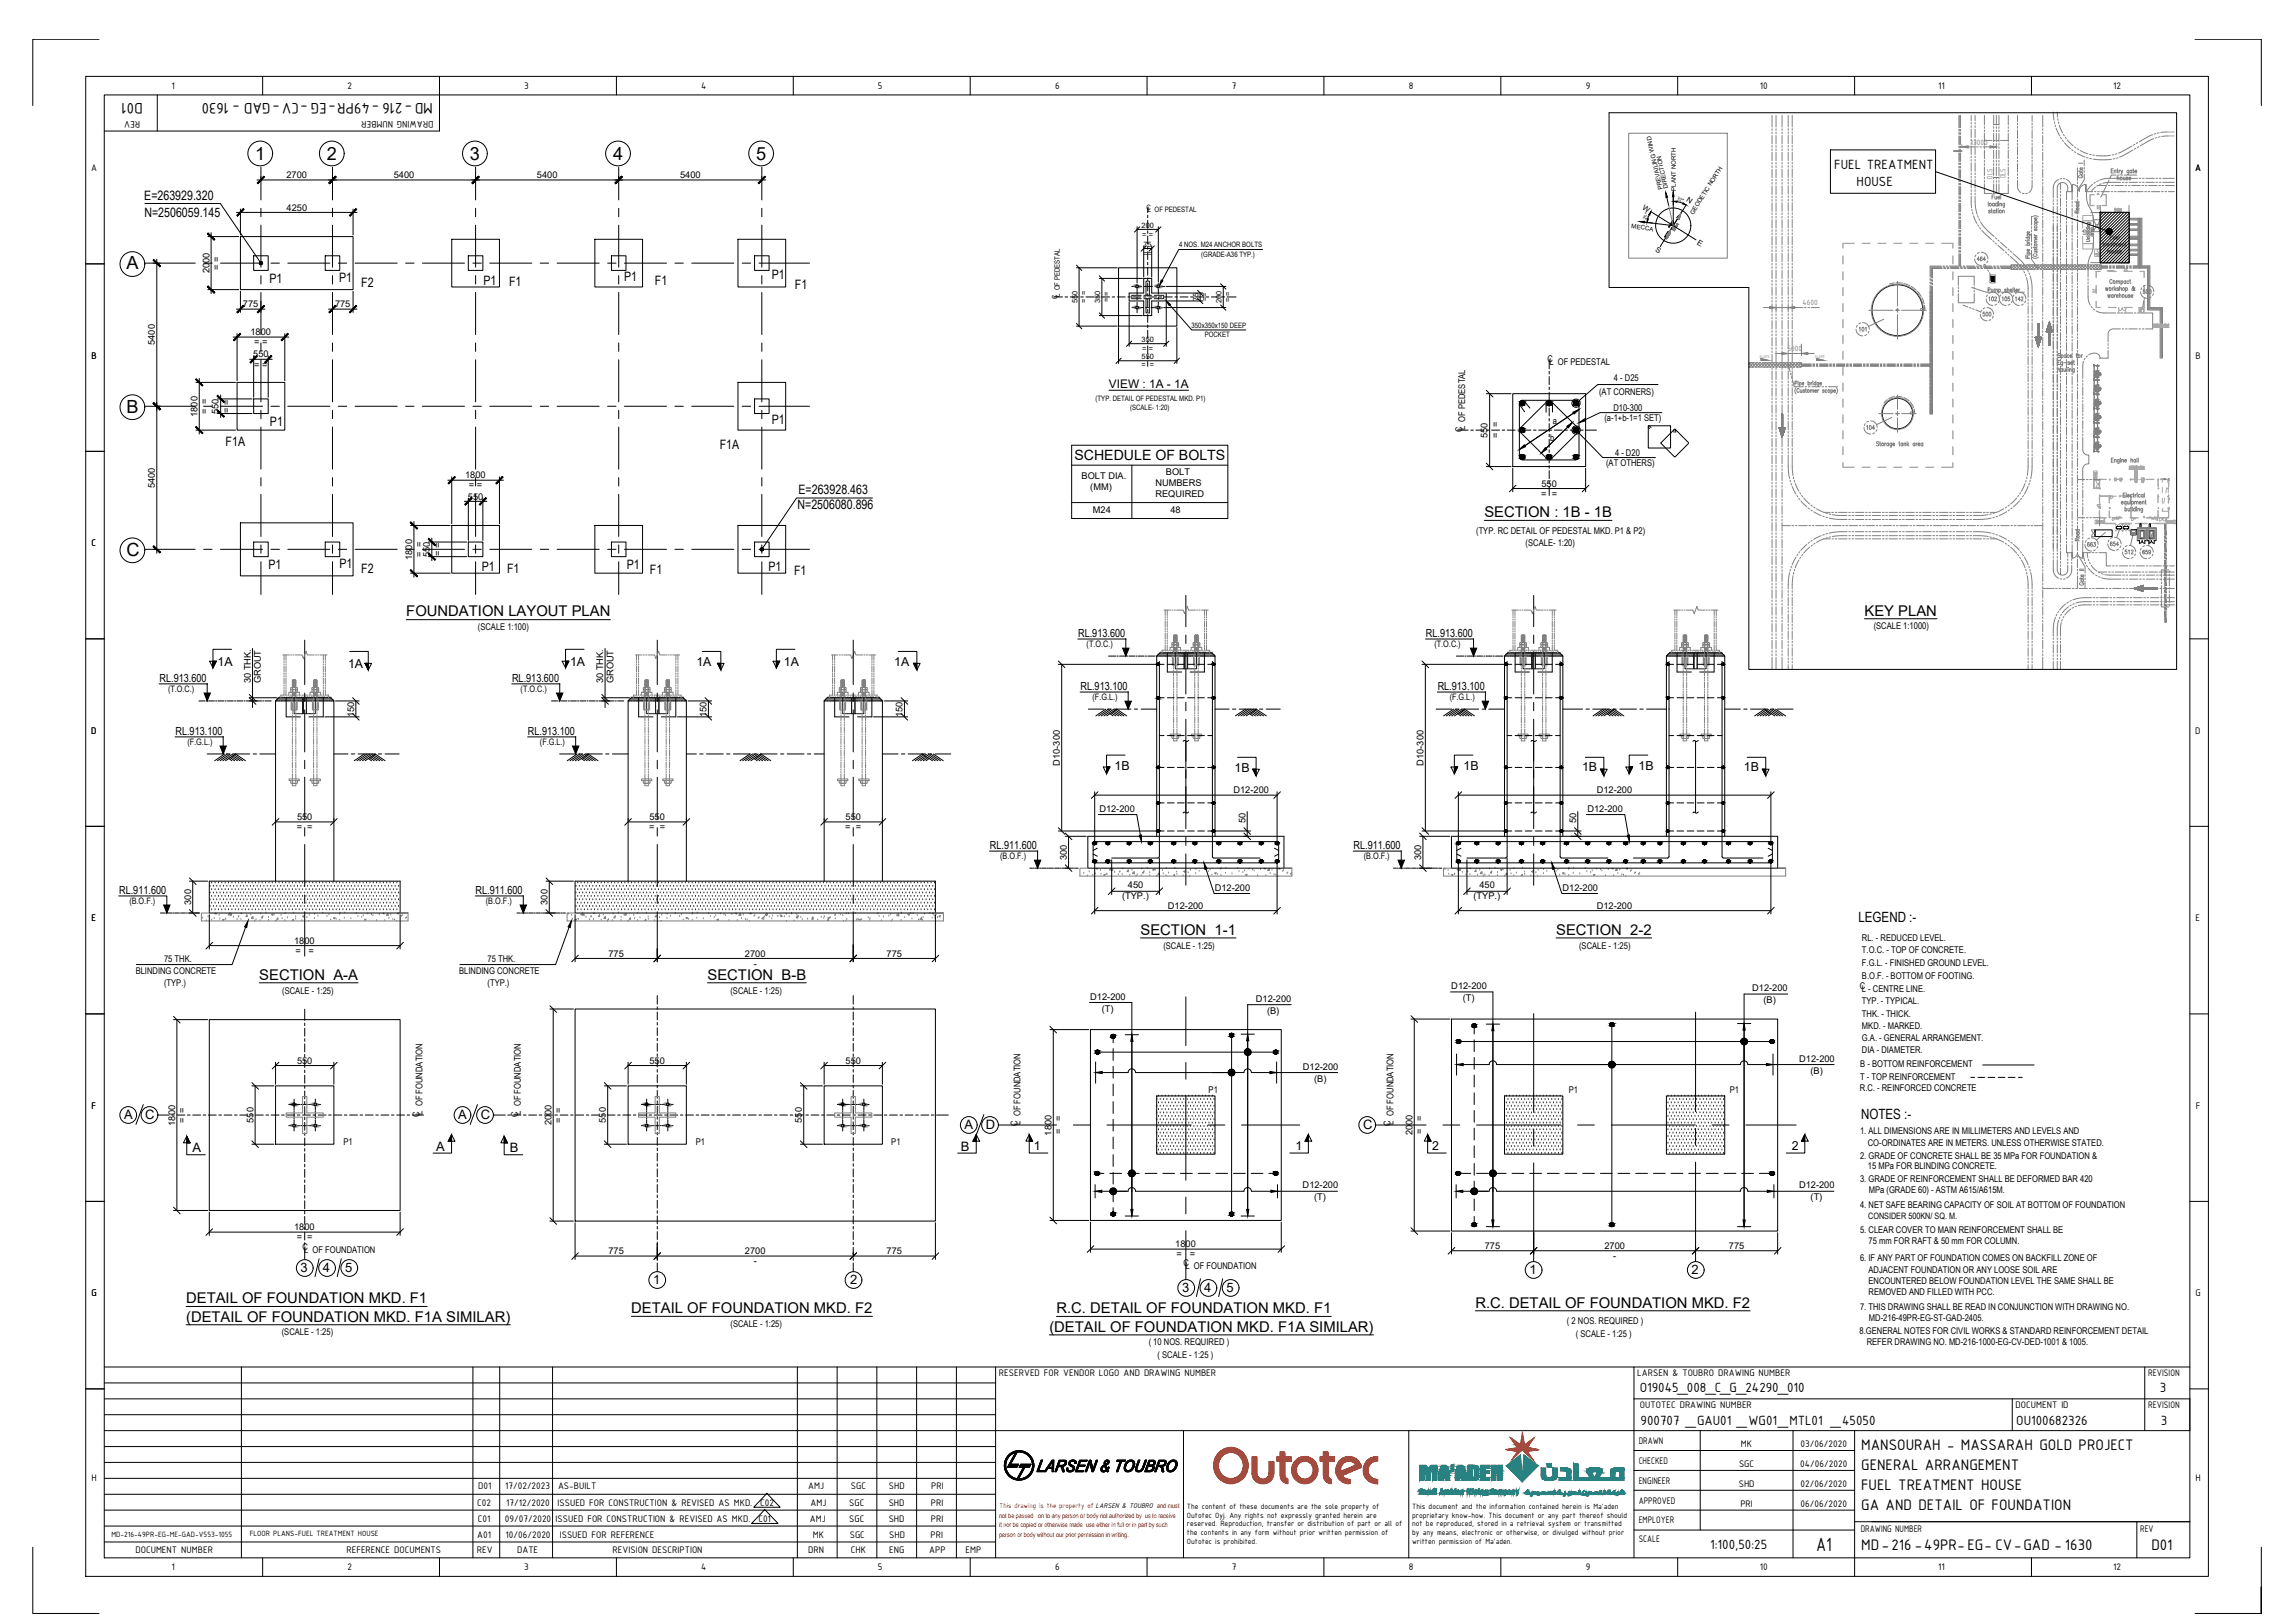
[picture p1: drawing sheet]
<svg xmlns="http://www.w3.org/2000/svg" width="1189mm" height="841mm" viewBox="0 0 1189 841" stroke-linecap="round" stroke-linejoin="round" font-family="sans-serif">
<defs><g id="words">
<text font-size="10.7" x="941" y="803">A1</text>
<g font-size="9.4">
<text x="132" y="83">1</text>
<text x="169" y="83">2</text>
<text x="244" y="83">3</text>
<text x="318" y="83">4</text>
<text x="392" y="83">5</text>
<text x="66" y="140">A</text>
<text x="66" y="214">B</text>
<text x="66" y="288">C</text>
</g>
<g font-size="8.5">
<text x="74" y="53" transform="rotate(180 74 53)">D01</text>
<text x="224" y="53" transform="rotate(180 224 53)">MD-216 -49PR-EG -CV-GAD - 1630</text>
<text x="965" y="752">MANSOURAH - MASSARAH GOLD PROJECT</text>
<text x="965" y="762">GENERAL ARRANGEMENT</text>
<text x="965" y="772">FUEL TREATMENT HOUSE</text>
<text x="965" y="783">GA AND DETAIL OF FOUNDATION</text>
<text x="965" y="803">MD-216 -49PR-EG- CV-GAD - 1630</text>
<text x="1115" y="803">D01</text>
</g>
<g font-size="7.7">
<text x="769" y="268">SECTION : 1B - 1B</text>
<text x="211" y="319">FOUNDATION LAYOUT PLAN</text>
<text x="966" y="319">KEY PLAN</text>
<text x="591" y="484">SECTION 1-1</text>
<text x="806" y="484">SECTION 2-2</text>
<text x="134" y="508">SECTION A-A</text>
<text x="367" y="508">SECTION B-B</text>
<text x="96" y="675">DETAIL OF FOUNDATION MKD. F1</text>
<text x="765" y="678">R.C. DETAIL OF FOUNDATION MKD. F2</text>
<text x="327" y="680">DETAIL OF FOUNDATION MKD. F2</text>
<text x="548" y="681">R.C. DETAIL OF FOUNDATION MKD. F1</text>
<text x="96" y="685">(DETAIL OF FOUNDATION MKD. F1A SIMILAR)</text>
<text x="544" y="690">(DETAIL OF FOUNDATION MKD. F1A SIMILAR)</text>
</g>
<g font-size="7.5">
<text x="951" y="87">FUEL TREATMENT</text>
<text x="962" y="96">HOUSE</text>
<text x="850" y="721">O19045_008_C_G_24290_010</text>
<text x="1119" y="721">3</text>
<text x="850" y="739">900707 _GAU01 _WG01_MTL01 _45050</text>
<text x="1045" y="739">OU100682326</text>
<text x="1120" y="739">3</text>
<text x="886" y="803">1:100,50:25</text>
</g>
<g font-size="7.3">
<text x="557" y="238">SCHEDULE OF BOLTS</text>
<text x="963" y="478">LEGEND :-</text>
<text x="964" y="580">NOTES :-</text>
</g>
<g font-size="6.7">
<text x="75" y="104">E=263929.320</text>
<text x="75" y="112">N=2506059.145</text>
<text x="140" y="147">P1</text>
<text x="176" y="146">P1</text>
<text x="187" y="149">F2</text>
<text x="251" y="148">P1</text>
<text x="264" y="148">F1</text>
<text x="323" y="146">P1</text>
<text x="339" y="148">F1</text>
<text x="400" y="144">P1</text>
<text x="412" y="150">F1</text>
<text x="140" y="221">P1</text>
<text x="400" y="219">P1</text>
<text x="117" y="231">F1A</text>
<text x="373" y="232">F1A</text>
<text x="414" y="256">E=263928.463</text>
<text x="413" y="264">N=2506080.896</text>
<text x="139" y="295">P1</text>
<text x="176" y="294">P1</text>
<text x="187" y="297">F2</text>
<text x="250" y="296">P1</text>
<text x="263" y="297">F1</text>
<text x="325" y="295">P1</text>
<text x="337" y="298">F1</text>
<text x="398" y="296">P1</text>
<text x="412" y="298">F1</text>
<text x="64" y="580">A</text>
<text x="75" y="580">C</text>
<text x="238" y="580">A</text>
<text x="249" y="580">C</text>
<text x="500" y="585">A</text>
<text x="511" y="585">D</text>
<text x="706" y="585">C</text>
<text x="100" y="597">A</text>
<text x="226" y="596">A</text>
<text x="264" y="597">B</text>
<text x="498" y="596">B</text>
<text x="156" y="659">3</text>
<text x="167" y="659">4</text>
<text x="179" y="659">5</text>
<text x="338" y="666">1</text>
<text x="441" y="666">2</text>
<text x="793" y="660">1</text>
<text x="877" y="660">2</text>
<text x="613" y="670">3</text>
<text x="624" y="670">4</text>
<text x="636" y="670">5</text>
</g>
<g font-size="6.4">
<text x="113" y="345">1A</text>
<text x="180" y="346">1A</text>
<text x="295" y="345">1A</text>
<text x="361" y="345">1A</text>
<text x="406" y="345">1A</text>
<text x="463" y="345">1A</text>
<text x="578" y="399">1B</text>
<text x="640" y="400">1B</text>
<text x="759" y="399">1B</text>
<text x="820" y="400">1B</text>
<text x="849" y="399">1B</text>
<text x="904" y="400">1B</text>
<text x="536" y="596">1</text>
<text x="671" y="596">1</text>
<text x="742" y="596">2</text>
<text x="929" y="596">2</text>
</g>
<text font-size="6.1" x="575" y="201">VIEW : 1A - 1A</text>
<g font-size="5.8">
<text x="559" y="330">RL.913.600</text>
<text x="739" y="330">RL.913.600</text>
<text x="83" y="353">RL.913.600</text>
<text x="265" y="353">RL.913.600</text>
<text x="560" y="358">RL.913.100</text>
<text x="745" y="358">RL.913.100</text>
<text x="91" y="381">RL.913.100</text>
<text x="274" y="381">RL.913.100</text>
<text x="513" y="440">RL.911.600</text>
<text x="701" y="440">RL.911.600</text>
<text x="62" y="463">RL.911.600</text>
<text x="246" y="463">RL.911.600</text>
</g>
<g font-size="5.3">
<text x="89" y="46">1</text>
<text x="180" y="46">2</text>
<text x="272" y="46">3</text>
<text x="363" y="46">4</text>
<text x="455" y="46">5</text>
<text x="547" y="46">6</text>
<text x="638" y="46">7</text>
<text x="730" y="46">8</text>
<text x="822" y="46">9</text>
<text x="912" y="46">10</text>
<text x="1004" y="46">11</text>
<text x="1095" y="46">12</text>
<text x="73" y="63" transform="rotate(180 73 63)">REV</text>
<text x="225" y="63" transform="rotate(180 225 63)">DRAWING NUMBER</text>
<text x="47" y="89">A</text>
<text x="1138" y="89">A</text>
<text x="47" y="186">B</text>
<text x="1138" y="186">B</text>
<text x="47" y="283">C</text>
<text x="47" y="380">D</text>
<text x="1138" y="380">D</text>
<text x="47" y="477">E</text>
<text x="1138" y="477">E</text>
<text x="47" y="575">F</text>
<text x="1138" y="575">F</text>
<text x="47" y="672">G</text>
<text x="1138" y="672">G</text>
<text x="518" y="713">RESERVED FOR VENDOR LOGO AND DRAWING NUMBER</text>
<text x="849" y="713">LARSEN &amp; TOUBRO DRAWING NUMBER</text>
<text x="1113" y="713">REVISION</text>
<text x="850" y="730">OUTOTEC DRAWING NUMBER</text>
<text x="1045" y="730">DOCUMENT ID</text>
<text x="1113" y="730">REVISION</text>
<text x="849" y="748">DRAWN</text>
<text x="902" y="750">MK</text>
<text x="933" y="750">03/06/2020</text>
<text x="849" y="759">CHECKED</text>
<text x="901" y="760">SGC</text>
<text x="933" y="760">04/06/2020</text>
<text x="47" y="768">H</text>
<text x="1138" y="768">H</text>
<text x="248" y="772">D01</text>
<text x="262" y="772">17/02/2023</text>
<text x="289" y="772">AS-BUILT</text>
<text x="419" y="772">AMJ</text>
<text x="441" y="772">SGC</text>
<text x="461" y="772">SHD</text>
<text x="483" y="772">PRI</text>
<text x="849" y="769">ENGINEER</text>
<text x="901" y="771">SHD</text>
<text x="933" y="771">02/06/2020</text>
<text x="849" y="779">APPROVED</text>
<text x="247" y="780">C02</text>
<text x="262" y="780">17/12/2020</text>
<text x="289" y="780">ISSUED FOR CONSTRUCTION &amp; REVISED AS MKD.</text>
<text x="394" y="780">C02</text>
<text x="420" y="780">AMJ</text>
<text x="440" y="780">SGC</text>
<text x="461" y="780">SHD</text>
<text x="482" y="780">PRI</text>
<text x="902" y="781">PRI</text>
<text x="933" y="781">06/06/2020</text>
<text x="248" y="789">C01</text>
<text x="262" y="789">09/07/2020</text>
<text x="288" y="789">ISSUED FOR CONSTRUCTION &amp; REVISED AS MKD.</text>
<text x="393" y="789">C01</text>
<text x="420" y="789">AMJ</text>
<text x="440" y="789">SGC</text>
<text x="461" y="789">SHD</text>
<text x="482" y="789">PRI</text>
<text x="849" y="789">EMPLOYER</text>
<text x="247" y="797">A01</text>
<text x="262" y="797">10/06/2020</text>
<text x="290" y="797">ISSUED FOR REFERENCE</text>
<text x="421" y="797">MK</text>
<text x="440" y="797">SGC</text>
<text x="461" y="797">SHD</text>
<text x="482" y="797">PRI</text>
<text x="964" y="794">DRAWING NUMBER</text>
<text x="1109" y="794">REV</text>
<text x="849" y="799">SCALE</text>
<text x="70" y="805">DOCUMENT NUMBER</text>
<text x="180" y="805">REFERENCE DOCUMENTS</text>
<text x="247" y="805">REV</text>
<text x="268" y="805">DATE</text>
<text x="317" y="805">REVISION DESCRIPTION</text>
<text x="419" y="805">DRN</text>
<text x="441" y="805">CHK</text>
<text x="461" y="805">ENG</text>
<text x="482" y="805">APP</text>
<text x="500" y="805">EMP</text>
<text x="89" y="814">1</text>
<text x="180" y="814">2</text>
<text x="272" y="814">3</text>
<text x="363" y="814">4</text>
<text x="455" y="814">5</text>
<text x="547" y="814">6</text>
<text x="638" y="814">7</text>
<text x="730" y="814">8</text>
<text x="822" y="814">9</text>
<text x="912" y="814">10</text>
<text x="1004" y="814">11</text>
<text x="1095" y="814">12</text>
</g>
<g font-size="5.3" fill="#808080">
<text x="1079" y="111" transform="rotate(-90 1079 111)">Road</text>
<text x="1024" y="137">464</text>
<text x="1110" y="153">500</text>
<text x="1027" y="165">500</text>
<text x="1079" y="282" transform="rotate(-90 1079 282)">Road</text>
<text x="1081" y="284">663</text>
<text x="1093" y="284">654</text>
<text x="1100" y="288">512</text>
</g>
<g font-size="4.9" fill="#808080">
<text x="1030" y="157">102</text>
<text x="1037" y="157">105</text>
<text x="1044" y="157">142</text>
<text x="967" y="224">104</text>
<text x="1109" y="288">659</text>
</g>
<g font-size="4.8">
<text x="148" y="92">2700</text>
<text x="204" y="92">5400</text>
<text x="278" y="92">5400</text>
<text x="352" y="92">5400</text>
<text x="149" y="109">4250</text>
<text x="109" y="142" transform="rotate(-90 109 142)">2000</text>
<text x="114" y="140" transform="rotate(-90 114 140)">= =</text>
<text x="126" y="159">775</text>
<text x="174" y="159">775</text>
<text x="130" y="174">1800</text>
<text x="80" y="179" transform="rotate(-90 80 179)">5400</text>
<text x="132" y="179">= =</text>
<text x="131" y="185">550</text>
<text x="132" y="191">= =</text>
<text x="802" y="188">C</text>
<text x="803" y="189">L OF PEDESTAL</text>
<text x="836" y="197">4 - D25</text>
<text x="829" y="205">(AT CORNERS)</text>
<text x="102" y="216" transform="rotate(-90 102 216)">1800</text>
<text x="108" y="215" transform="rotate(-90 108 215)">= =</text>
<text x="113" y="215" transform="rotate(-90 113 215)">550</text>
<text x="119" y="214" transform="rotate(-90 119 214)">= =</text>
<text x="836" y="213">D10-300</text>
<text x="805" y="220">a</text>
<text x="831" y="218">(a-1+b-1=1 SET)</text>
<text x="758" y="224" transform="rotate(-90 758 224)">C</text>
<text x="759" y="223" transform="rotate(-90 759 223)">L OF PEDESTAL</text>
<text x="771" y="227" transform="rotate(-90 771 227)">550</text>
<text x="777" y="227" transform="rotate(-90 777 227)">= =</text>
<text x="803" y="228">b</text>
<text x="837" y="236">4 - D20</text>
<text x="604" y="246">BOLT</text>
<text x="832" y="242">(AT OTHERS)</text>
<text x="241" y="248">1800</text>
<text x="561" y="248">BOLT DIA.</text>
<text x="599" y="252">NUMBERS</text>
<text x="80" y="253" transform="rotate(-90 80 253)">5400</text>
<text x="243" y="253">= =</text>
<text x="565" y="254">(MM)</text>
<text x="599" y="257">REQUIRED</text>
<text x="799" y="257">= =</text>
<text x="799" y="252">550</text>
<text x="242" y="259">550</text>
<text x="566" y="266">M24</text>
<text x="607" y="266">48</text>
<text x="765" y="277">(TYP. RC DETAIL OF PEDESTAL MKD. P1 &amp; P2)</text>
<text x="791" y="283">(SCALE- 1:20)</text>
<text x="214" y="290" transform="rotate(-90 214 290)">1800</text>
<text x="219" y="289" transform="rotate(-90 219 289)">= =</text>
<text x="223" y="289" transform="rotate(-90 223 289)">550</text>
<text x="228" y="288" transform="rotate(-90 228 288)">= =</text>
<text x="248" y="326">(SCALE 1:100)</text>
<text x="971" y="326">(SCALE 1:1000)</text>
<text x="130" y="354" transform="rotate(-90 130 354)">30 THK.</text>
<text x="135" y="354" transform="rotate(-90 135 354)">GROUT</text>
<text x="313" y="354" transform="rotate(-90 313 354)">30 THK.</text>
<text x="318" y="354" transform="rotate(-90 318 354)">GROUT</text>
<text x="183" y="372" transform="rotate(-90 183 372)">150</text>
<text x="366" y="372" transform="rotate(-90 366 372)">150</text>
<text x="468" y="372" transform="rotate(-90 468 372)">150</text>
<text x="549" y="397" transform="rotate(-90 549 397)">D10-300</text>
<text x="738" y="397" transform="rotate(-90 738 397)">D10-300</text>
<text x="639" y="411">D12-200</text>
<text x="828" y="411">D12-200</text>
<text x="154" y="425">550</text>
<text x="337" y="425">550</text>
<text x="438" y="425">550</text>
<text x="570" y="421">D12-200</text>
<text x="823" y="421">D12-200</text>
<text x="154" y="430">= =</text>
<text x="336" y="430">= =</text>
<text x="438" y="430">= =</text>
<text x="645" y="427" transform="rotate(-90 645 427)">50</text>
<text x="817" y="427" transform="rotate(-90 817 427)">50</text>
<text x="553" y="446" transform="rotate(-90 553 446)">300</text>
<text x="737" y="446" transform="rotate(-90 737 446)">300</text>
<text x="585" y="460">450</text>
<text x="630" y="462">D12-200</text>
<text x="767" y="460">450</text>
<text x="810" y="462">D12-200</text>
<text x="582" y="466">(TYP.)</text>
<text x="764" y="466">(TYP.)</text>
<text x="99" y="469" transform="rotate(-90 99 469)">300</text>
<text x="284" y="469" transform="rotate(-90 284 469)">300</text>
<text x="605" y="471">D12-200</text>
<text x="828" y="471">D12-200</text>
<text x="152" y="489">1800</text>
<text x="603" y="492">(SCALE - 1:25)</text>
<text x="818" y="492">(SCALE - 1:25)</text>
<text x="965" y="488">RL. - REDUCED LEVEL.</text>
<text x="153" y="494">=</text>
<text x="160" y="494">=</text>
<text x="315" y="496">775</text>
<text x="386" y="496">2700</text>
<text x="459" y="496">775</text>
<text x="965" y="494">T.O.C. - TOP OF CONCRETE.</text>
<text x="85" y="499">75 THK.</text>
<text x="253" y="499">75 THK.</text>
<text x="391" y="501">-</text>
<text x="965" y="501">F.G.L. - FINISHED GROUND LEVEL.</text>
<text x="70" y="505">BLINDING CONCRETE</text>
<text x="238" y="505">BLINDING CONCRETE</text>
<text x="965" y="507">B.O.F. - BOTTOM OF FOOTING.</text>
<text x="85" y="511">(TYP.)</text>
<text x="146" y="515">(SCALE - 1:25)</text>
<text x="253" y="511">(TYP.)</text>
<text x="379" y="515">(SCALE - 1:25)</text>
<text x="752" y="512">D12-200</text>
<text x="908" y="514">D12-200</text>
<text x="964" y="512">C</text>
<text x="965" y="514">L - CENTRE LINE.</text>
<text x="565" y="518">D12-200</text>
<text x="651" y="519">D12-200</text>
<text x="758" y="519">(T)</text>
<text x="914" y="520">(B)</text>
<text x="965" y="520">TYP. - TYPICAL.</text>
<text x="571" y="524">(T)</text>
<text x="657" y="525">(B)</text>
<text x="965" y="527">THK. - THICK.</text>
<text x="965" y="533">MKD. - MARKED.</text>
<text x="965" y="540">G.A. - GENERAL ARRANGEMENT.</text>
<text x="965" y="546">DIA - DIAMETER.</text>
<text x="154" y="551">550</text>
<text x="337" y="551">550</text>
<text x="438" y="551">550</text>
<text x="932" y="550">D12-200</text>
<text x="675" y="554">D12-200</text>
<text x="938" y="556">(B)</text>
<text x="964" y="553">B - BOTTOM REINFORCEMENT</text>
<text x="681" y="561">(B)</text>
<text x="964" y="559">T - TOP REINFORCEMENT</text>
<text x="626" y="566">P1</text>
<text x="813" y="566">P1</text>
<text x="896" y="566">P1</text>
<text x="964" y="565">R.C. - REINFORCED CONCRETE</text>
<text x="96" y="582" transform="rotate(-90 96 582)">= =</text>
<text x="131" y="582" transform="rotate(-90 131 582)">550</text>
<text x="217" y="579" transform="rotate(-90 217 579)">C</text>
<text x="219" y="578" transform="rotate(-90 219 578)">L OF FOUNDATION</text>
<text x="268" y="579" transform="rotate(-90 268 579)">C</text>
<text x="270" y="578" transform="rotate(-90 270 578)">L OF FOUNDATION</text>
<text x="291" y="582" transform="rotate(-90 291 582)">= =</text>
<text x="314" y="582" transform="rotate(-90 314 582)">550</text>
<text x="416" y="582" transform="rotate(-90 416 582)">550</text>
<text x="550" y="581" transform="rotate(-90 550 581)">=</text>
<text x="737" y="581" transform="rotate(-90 737 581)">=</text>
<text x="91" y="583" transform="rotate(-90 91 583)">1800</text>
<text x="286" y="583" transform="rotate(-90 286 583)">2000</text>
<text x="527" y="584" transform="rotate(-90 527 584)">C</text>
<text x="529" y="583" transform="rotate(-90 529 583)">L OF FOUNDATION</text>
<text x="550" y="588" transform="rotate(-90 550 588)">=</text>
<text x="721" y="584" transform="rotate(-90 721 584)">C</text>
<text x="722" y="583" transform="rotate(-90 722 583)">L OF FOUNDATION</text>
<text x="737" y="588" transform="rotate(-90 737 588)">=</text>
<text x="964" y="587">1. ALL DIMENSIONS ARE IN MILLIMETERS AND LEVELS AND</text>
<text x="178" y="593">P1</text>
<text x="361" y="593">P1</text>
<text x="462" y="593">P1</text>
<text x="545" y="588" transform="rotate(-90 545 588)">1800</text>
<text x="732" y="588" transform="rotate(-90 732 588)">2000</text>
<text x="968" y="594">CO-ORDINATES ARE IN METERS. UNLESS OTHERWISE STATED.</text>
<text x="964" y="600">2. GRADE OF CONCRETE SHALL BE 35 MPa FOR FOUNDATION &amp;</text>
<text x="968" y="606">15 MPa FOR BLINDING CONCRETE.</text>
<text x="675" y="616">D12-200</text>
<text x="932" y="616">D12-200</text>
<text x="964" y="613">3. GRADE OF REINFORCEMENT SHALL BE DEFORMED BAR 420</text>
<text x="681" y="622">(T)</text>
<text x="938" y="622">(T)</text>
<text x="969" y="618">MPa (GRADE 60) - ASTM A615/A615M.</text>
<text x="964" y="626">4. NET SAFE BEARING CAPACITY OF SOIL AT BOTTOM OF FOUNDATION</text>
<text x="152" y="638">1800</text>
<text x="964" y="639">5. CLEAR COVER TO MAIN REINFORCEMENT SHALL BE</text>
<text x="154" y="643">= =</text>
<text x="157" y="648">C</text>
<text x="609" y="646">1800</text>
<text x="770" y="647">775</text>
<text x="831" y="647">2700</text>
<text x="896" y="647">775</text>
<text x="968" y="645">75 mm FOR RAFT &amp; 50 mm FOR COLUMN.</text>
<text x="158" y="649">L OF FOUNDATION</text>
<text x="315" y="650">775</text>
<text x="386" y="650">2700</text>
<text x="459" y="650">775</text>
<text x="610" y="652">=</text>
<text x="617" y="652">=</text>
<text x="836" y="652">-</text>
<text x="964" y="654">6. IF ANY PART OF FOUNDATION COMES ON BACKFILL ZONE OF</text>
<text x="391" y="655">-</text>
<text x="613" y="656">C</text>
<text x="614" y="657">L OF FOUNDATION</text>
<text x="968" y="659">ADJACENT FOUNDATION OR ANY LOOSE SOIL ARE</text>
<text x="968" y="665">ENCOUNTERED BELOW FOUNDATION LEVEL THE SAME SHALL BE</text>
<text x="968" y="671">REMOVED AND FILLED WITH PCC.</text>
<text x="964" y="679">7. THIS DRAWING SHALL BE READ IN CONJUNCTION WITH DRAWING NO.</text>
<text x="379" y="688">(SCALE - 1:25)</text>
<text x="812" y="686">( 2 NOS. REQUIRED )</text>
<text x="969" y="685">MD-216-49PR-EG-ST-GAD-2405.</text>
<text x="146" y="692">(SCALE - 1:25)</text>
<text x="817" y="693">( SCALE - 1:25 )</text>
<text x="964" y="691">8.GENERAL NOTES FOR CIVIL WORKS &amp; STANDARD REINFORCEMENT DETAIL</text>
<text x="595" y="697">( 10 NOS. REQUIRED )</text>
<text x="967" y="697">REFER DRAWING NO. MD-216-1000-EG-CV-DED-1001 &amp; 1005.</text>
<text x="600" y="704">( SCALE - 1:25 )</text>
</g>
<g font-size="4.6">
<text x="563" y="335">(T.O.C.)</text>
<text x="743" y="335">(T.O.C.)</text>
<text x="87" y="359">(T.O.C.)</text>
<text x="270" y="359">(T.O.C.)</text>
<text x="566" y="363">(F.G.L.)</text>
<text x="751" y="363">(F.G.L.)</text>
<text x="97" y="386">(F.G.L.)</text>
<text x="280" y="386">(F.G.L.)</text>
<text x="518" y="445">(B.O.F.)</text>
<text x="707" y="445">(B.O.F.)</text>
<text x="67" y="469">(B.O.F.)</text>
<text x="252" y="469">(B.O.F.)</text>
<text x="968" y="632">CONSIDER 500KN/ SQ. M.</text>
</g>
<g font-size="4.3" fill="#808080">
<text x="1021" y="75">13000</text>
<text x="1033" y="93" transform="rotate(-90 1033 93)">DLS</text>
<text x="1039" y="92" transform="rotate(-90 1039 92)">DLS</text>
<text x="934" y="158">4600</text>
<text x="926" y="182">5000</text>
</g>
<g font-size="4.3">
<text x="615" y="782">The content of these documents are the sole property of</text>
<text x="732" y="782">This document and the information contained herein is Ma'aden</text>
<text x="615" y="786">Outotec Oyj. Any rights not expressly granted herein are</text>
<text x="615" y="791">reserved. Reproduction, transfer or distribution of part or all of</text>
<text x="732" y="786">proprietary know-how. This document or any part thereof should</text>
<text x="732" y="791">not be reproduced, stored in a retrieval system or transmitted</text>
<text x="58" y="796">MD-216-49PR-EG-ME-GAD-V553-1055</text>
<text x="129" y="796">FLOOR PLANS-FUEL TREATMENT HOUSE</text>
<text x="615" y="796">the contents in any form without prior written permission of</text>
<text x="732" y="796">by any means, electronic or otherwise, or divulged without prior</text>
<text x="615" y="800">Outotec is prohibited.</text>
<text x="732" y="800">written permission of Ma'aden.</text>
</g>
<g font-size="4">
<text x="874" y="104" transform="rotate(32 874 104)">N</text>
<text x="851" y="108" transform="rotate(32 851 108)">W</text>
<text x="858" y="130" transform="rotate(32 858 130)">S</text>
<text x="879" y="126" transform="rotate(32 879 126)">E</text>
</g>
<g font-size="3.8">
<text x="594" y="109">C</text>
<text x="595" y="110">L OF PEDESTAL</text>
<text x="592" y="118">200</text>
<text x="592" y="123">= =</text>
<text x="593" y="128">75</text>
<text x="611" y="128">4 NOS. M24 ANCHOR BOLTS</text>
<text x="593" y="132">==</text>
<text x="623" y="133">(GRADE-A36 TYP.)</text>
<text x="548" y="155" transform="rotate(-90 548 155)">C</text>
<text x="549" y="154" transform="rotate(-90 549 154)">L OF PEDESTAL</text>
<text x="558" y="157" transform="rotate(-90 558 157)">550</text>
<text x="563" y="157" transform="rotate(-90 563 157)">= =</text>
<text x="570" y="157" transform="rotate(-90 570 157)">350</text>
<text x="575" y="157" transform="rotate(-90 575 157)">= =</text>
<text x="621" y="156" transform="rotate(-90 621 156)">75</text>
<text x="626" y="156" transform="rotate(-90 626 156)">==</text>
<text x="633" y="157" transform="rotate(-90 633 157)">200</text>
<text x="638" y="157" transform="rotate(-90 638 157)">= =</text>
<text x="618" y="170">350x350x150 DEEP</text>
<text x="592" y="177">350</text>
<text x="624" y="174">POCKET</text>
<text x="592" y="182">= =</text>
<text x="591" y="190">= =</text>
<text x="592" y="186">550</text>
<text x="568" y="208">(TYP. DETAIL OF PEDESTAL MKD. P1)</text>
<text x="586" y="212">(SCALE- 1:20)</text>
</g>
<text font-size="3.8" fill="#f00" x="518" y="782">This drawing is the property of LARSEN &amp; TOUBRO and must</text>
<g font-size="3.5" fill="#f00">
<text x="518" y="787">not be passed on to any person or body not authorized by us to receive</text>
<text x="518" y="792">it nor be copied or otherwise made use either in full or in part by such</text>
<text x="518" y="796">person or body without our prior permission in writing.</text>
</g>
<g font-size="3.2">
<text x="862" y="98" transform="rotate(-103 862 98)">PREVAILING WIND</text>
<text x="865" y="97" transform="rotate(-103 865 97)">DIRECTION</text>
<text x="868" y="99" transform="rotate(-90 868 99)">PLANT NORTH</text>
<text x="878" y="111" transform="rotate(-58 878 111)">GEODETIC NORTH</text>
<text x="845" y="118" transform="rotate(7 845 118)">MECCA</text>
</g>
<g font-size="2.9">
<text x="869" y="104" transform="rotate(16 869 104)">32°</text>
<text x="853" y="114" transform="rotate(-70 853 114)">25°</text>
</g>
<g font-size="2.1" fill="#808080">
<text x="912" y="185">SLOPE</text>
<text x="941" y="185">SLOPE</text>
</g>
</g></defs>
<!-- layer: CI-CEN -->
<g fill="none" stroke="#000" stroke-width=".52">
<path d="M135 87v17M172 87v17M246 87v17M321 87v17M395 87v17M135 108v4M135 117v21M172 108v4M172 117v21M246 108v4M246 117v21M321 108v4"/>
<path d="M321 117v21M395 108v4M395 117v21M75 136h26M106 136h4M114 136h22M140 136h5M149 136h22M175 136h5M184 136h22M210 136h5M219 136h22"/>
<path d="M245 136h4M254 136h22M280 136h4M289 136h22M315 136h4M324 136h21M350 136h4M358 136h22M385 136h4M393 136h27M135 143v4M135 152v21"/>
<path d="M172 143v4M172 152v21M246 143v4M246 152v21M321 143v4M321 152v21M395 143v4M395 152v21M135 178v4M172 178v4M246 178v4M321 178v4"/>
<path d="M395 178v4M135 186v22M172 186v22M246 186v22M321 186v22M395 186v22M75 211h26M106 211h4M114 211h22M135 213v4M140 211h5M149 211h22"/>
<path d="M172 213v4M175 211h5M184 211h22M210 211h5M219 211h22M245 211h4M246 213v4M254 211h22M280 211h4M289 211h22M315 211h4M321 213v4"/>
<path d="M324 211h21M350 211h4M358 211h22M385 211h4M393 211h27M395 213v4M135 221v22M172 221v22M246 221v22M321 221v22M395 221v22M135 247v5"/>
<path d="M135 256v22M172 247v5M172 256v22M246 247v5M246 256v22M321 247v5M321 256v22M395 247v5M395 256v22M75 285h26M106 285h4M114 285h22"/>
<path d="M135 282v5M135 291v17M140 285h5M149 285h22M172 282v5M172 291v17M175 285h5M184 285h22M210 285h5M219 285h22M245 285h4M246 282v5"/>
<path d="M246 291v17M254 285h22M280 285h4M289 285h22M315 285h4M321 282v5M321 291v17M324 285h21M350 285h4M358 285h22M385 285h4M393 285h27"/>
<path d="M395 282v5M395 291v17M615 309v16M795 309v16M158 332v23M341 332v23M442 332v23M575 340h3M579 340h1M580 340h3M584 340h.1M585 340h3"/>
<path d="M589 340h.1M590 340h3M594 340h.1M595 340h4M615 329v4M615 338v22M755 340h4M759 340h1M760 340h3M764 340h1M765 340h3M769 340h1"/>
<path d="M770 340h3M774 340h.1M775 340h4M795 329v4M795 338v22M158 359v4M341 359v4M442 359v4M103 363h3M107 363h.1M108 363h3M112 363h.1"/>
<path d="M113 363h3M117 363h.1M118 363h3M122 363h.1M123 363h3M126 363h1M128 363h3M131 363h1M133 363h3M136 363h1M137 363h4M158 368v22"/>
<path d="M286 363h3M290 363h.1M291 363h3M294 363h1M296 363h3M299 363h1M301 363h3M304 363h1M305 363h3M309 363h1M310 363h3M314 363h1"/>
<path d="M315 363h3M319 363h.1M320 363h3M341 368v22M442 368v22M564 367h8M574 367h2M577 367h9M588 367h2M591 367h8M615 364v4M615 373v22"/>
<path d="M630 367h7M639 367h2M642 367h9M653 367h1M656 367h8M744 367h8M754 367h2M758 367h8M768 367h2M772 367h8M795 364v4M795 373v22"/>
<path d="M810 367h10M822 367h2M825 367h9M836 367h2M839 367h9M850 367h2M853 367h11M865 367h.1M894 367h8M904 367h1M907 367h9M918 367h1"/>
<path d="M921 367h8M107 391h8M117 391h2M121 391h8M131 391h2M135 391h8M158 394v4M173 391h7M182 391h2M186 391h8M196 391h2M200 391h7"/>
<path d="M290 391h8M300 391h2M303 391h9M314 391h2M317 391h9M341 394v4M356 391h5M363 391h1M366 391h9M377 391h1M380 391h9M391 391h1"/>
<path d="M394 391h9M405 391h1M408 391h9M418 391h2M422 391h5M442 394v4M457 391h8M467 391h2M471 391h8M481 391h2M485 391h8M615 399v4"/>
<path d="M795 399v4M158 403v22M341 403v22M442 403v22M615 408v21M795 408v21M158 429v4M158 438v21M341 429v4M341 438v21M442 429v4M442 438v21"/>
<path d="M615 434v4M795 434v4M534 450h1M536 450h.1M536 450h3M539 450h.1M540 450h2M543 450h.1M543 450h3M546 450h.1M547 450h2M550 450h.1"/>
<path d="M550 450h3M553 450h.1M554 450h2M556 450h1M557 450h2M615 442v17M722 450h2M724 450h.1M725 450h2M728 450h.1M728 450h3M731 450h.1"/>
<path d="M732 450h2M734 450h1M735 450h3M738 450h.1M739 450h2M741 450h1M742 450h3M745 450h.1M746 450h1M795 442v17M83 473h3M86 473h1"/>
<path d="M87 473h2M90 473h.1M90 473h3M93 473h1M94 473h2M97 473h.1M97 473h3M100 473h1M101 473h2M158 464v4M158 472v23M268 473h1"/>
<path d="M270 473h.1M271 473h2M273 473h1M274 473h2M277 473h.1M278 473h2M280 473h1M281 473h2M284 473h.1M285 473h2M287 473h1M288 473h2"/>
<path d="M291 473h.1M292 473h1M341 464v4M341 472v23M442 464v4M442 472v23M341 516v4M442 516v4M615 517v25M158 523v6M158 530v1M158 533v4"/>
<path d="M158 538v2M341 522v1M341 524v4M341 530v1M341 533v4M341 538v1M442 522v1M442 524v4M442 530v1M442 533v4M442 538v1M795 525v51"/>
<path d="M879 524v52M158 541v4M158 546v2M158 549v4M158 555v1M158 557v4M341 541v4M341 546v1M341 549v4M341 554v2M341 557v4M442 541v4"/>
<path d="M442 546v1M442 549v4M442 554v2M442 557v4M615 551v8M82 578h6M89 578h1M92 578h4M97 578h2M100 578h4M105 578h2M108 578h4"/>
<path d="M113 578h2M116 578h4M122 578h1M124 578h4M130 578h1M132 578h4M138 578h1M141 578h4M146 578h1M149 578h4M150 572h2M152 570v2"/>
<path d="M152 573v2M152 576h.1M152 577v2M152 579v1M153 572l-1 1M153 572h3M154 578h1M156 572h.1M157 578h4M157 572h2M158 563v1M158 565v4"/>
<path d="M158 571v1M158 573v5M158 579v1M159 572h1M160 572h2M162 578h2M163 572v1M163 570v2M163 573v2M163 576h.1M163 577v2M163 579v1"/>
<path d="M164 572h2M165 578h4M170 578h2M173 578h4M178 578h2M181 578h4M187 578h1M189 578h4M195 578h1M197 578h5M203 578h1M206 578h4"/>
<path d="M211 578h1M214 578h6M256 578h6M263 578h2M266 578h4M271 578h2M274 578h4M279 578h2M282 578h4M288 578h1M290 578h4M296 578h1"/>
<path d="M298 578h4M304 578h1M307 578h4M312 578h1M315 578h4M320 578h1M323 578h4M328 578h2M331 578h4M332 572h3M335 570v2M335 573v2"/>
<path d="M335 576h.1M335 577v2M335 579v1M336 572l-1 1M336 572h2M336 578h2M339 572h.1M339 578h4M340 572h2M341 562v2M341 565v4M341 570v2"/>
<path d="M341 573v4M341 579v1M342 572h1M343 572h2M344 578h2M346 572v1M346 570v2M346 573v2M346 576h.1M346 577v2M346 579v1M347 572h2"/>
<path d="M347 578h4M353 578h1M355 578h4M361 578h1M363 578h5M369 578h1M372 578h4M377 578h1M380 578h4M385 578h1M388 578h4M393 578h2"/>
<path d="M396 578h4M401 578h2M404 578h4M410 578h1M412 578h4M418 578h1M420 578h4M426 578h1M428 578h5M434 578h1M434 572h2M437 578h4"/>
<path d="M437 570v2M437 573v2M437 576h.1M437 577v2M437 579v1M437 572v1M438 572h2M440 572h1M441 572h2M442 578h1M442 562v2M442 565v4"/>
<path d="M442 570v2M442 573v4M442 579v1M444 572h.1M445 572h2M445 578h4M447 572l1 1M448 570v2M448 573v2M448 576h.1M448 577v2M448 579v1"/>
<path d="M448 572h2M450 578h1M453 578h4M458 578h2M461 578h4M466 578h2M469 578h4M475 578h1M477 578h4M483 578h1M485 578h6M615 568v44"/>
<path d="M150 583h2M152 580v2M152 583h.1M152 584v2M152 583h1M153 583h3M156 583h.1M157 583h2M158 582v4M158 587v1M158 590v4M158 595v2"/>
<path d="M158 598v4M159 583h1M160 583h2M163 583h.1M163 580v2M163 584v2M164 583h2M332 583h3M335 580v2M335 583h.1M335 584v2M335 583h1"/>
<path d="M336 583h2M339 583h.1M340 583h2M341 581v4M341 587v1M341 589v5M341 595v1M341 598v4M342 583h1M343 583h2M346 583h.1M346 580v2"/>
<path d="M346 584v2M347 583h2M434 583h2M437 580v2M437 583h.1M437 584v2M438 583h2M440 583h1M441 583h2M442 581v4M442 587v1M442 589v5"/>
<path d="M442 595v1M442 598v4M444 583h.1M445 583h2M447 583h1M448 580v2M448 583h.1M448 584v2M448 583h2M517 583h31M556 583h9M574 583h43"/>
<path d="M626 583h9M643 583h31M713 583h26M748 583h9M765 583h44M795 585v9M818 583h8M835 583h44M879 585v8M887 583h9M905 583h26M158 603v2"/>
<path d="M158 606v4M158 611v2M158 614v4M158 620v1M341 603v1M341 606v4M341 611v1M341 614v4M341 619v2M442 603v1M442 606v4M442 611v1"/>
<path d="M442 614v4M442 619v2M795 603v51M879 602v52M158 622v4M158 628v1M158 630v4M158 636v1M158 638v5M341 622v4M341 627v2M341 630v4"/>
<path d="M341 636v1M341 638v4M442 622v4M442 627v2M442 630v4M442 636v1M442 638v4M615 620v9M615 638v25M158 644v1M158 647v5M341 644v1"/>
<path d="M341 646v4M341 652v1M341 654v5M442 644v1M442 646v4M442 652v1M442 654v5"/>
</g>
<!-- layer: CI-NEWLINES -->
<g fill="none" stroke="#000" stroke-width=".52">
<path d="M125 123h58v27h-58zM131 133h8v7h-8zM169 133h7v7h-7zM234 124h25v25h-25zM243 133h7v7h-7zM308 124h25v25h-25zM317 133h7v7h-7zM382 124h25v25h-25zM391 133h8v7h-8zM580 139h30v30h-30zM123 198h25v25h-25zM382 198h25v25h-25z"/>
<path d="M131 207h8v7h-8zM391 207h8v7h-8zM784 204h38v38h-38zM125 271h58v27h-58zM234 272h25v25h-25zM308 272h25v25h-25zM382 272h25v25h-25zM131 281h8v7h-8zM169 281h7v7h-7zM243 281h7v7h-7zM317 281h7v7h-7zM391 281h8v7h-8z"/>
<path d="M599 433v-93h31v93M780 433v-93h30v93M864 433v-93h30v93M143 457v-94h30v94M326 457v-94h30v94M427 457v-94h30v94M665 450v-17h-101v17h106M921 450v-17h-169v17h173M207 473v-16h-99v16h103M485 473v-16h-187v16h191M108 528h99v99h-99zM298 523h187v110h-187z"/>
<path d="M565 534h99v98h-99zM752 528h169v110h-169zM143 563h30v30h-30zM326 563h30v30h-30zM427 563h30v30h-30zM599 568h31v30h-31zM780 568h30v30h-30zM864 568h30v30h-30z"/>
<circle cx="589" cy="159" r=".7"/>
<circle cx="589" cy="148" r=".7"/>
<circle cx="600" cy="148" r=".7"/>
<circle cx="600" cy="159" r=".7"/>
<circle cx="152" cy="572" r=".7"/>
<circle cx="163" cy="572" r=".7"/>
<circle cx="335" cy="572" r=".7"/>
<circle cx="346" cy="572" r=".7"/>
<circle cx="437" cy="572" r=".7"/>
<circle cx="448" cy="572" r=".7"/>
<circle cx="152" cy="583" r=".7"/>
<circle cx="163" cy="583" r=".7"/>
<circle cx="335" cy="583" r=".7"/>
<circle cx="346" cy="583" r=".7"/>
<circle cx="437" cy="583" r=".7"/>
<circle cx="448" cy="583" r=".7"/>
</g>
<!-- layer: DIM -->
<g fill="none" stroke="#000" stroke-width=".52">
<path d="M133 93h264M135 92h.1M172 92h.1M246 92h.1M321 92h.1M395 92h.1M123 110h62M125 108v14M183 108v14M1088 110h15v26h-15zM79 136h4M81 134v153"/>
<path d="M108 123h16M109 121v31M108 150h16M125 151v11M135 156v6M172 156v6M183 151v11M121 175h29M123 160h14M123 173v24M148 173v24M170 160h15"/>
<path d="M102 198h20M103 196v29M129 186h12M131 184v22M139 184v22M81 211h2M113 207h18M113 214h18M114 205v11M102 223h20M232 249h29M234 247v24"/>
<path d="M241 260h11M243 258v22M250 258v22M259 247v24M213 272h20M215 270v29M224 279v11M80 285h.1M213 297h20M222 281h20M222 288h20M74 572l-4 11"/>
<path d="M247 572l-3 11M510 578l-4 10M397 774l7 7h-13zM396 782l7 7h-13z"/>
<circle cx="135" cy="80" r="6"/>
<circle cx="172" cy="80" r="6"/>
<circle cx="246" cy="80" r="6"/>
<circle cx="320" cy="80" r="6"/>
<circle cx="394" cy="80" r="6"/>
<circle cx="69" cy="137" r="6"/>
<circle cx="69" cy="211" r="6"/>
<circle cx="69" cy="285" r="6"/>
</g>
<!-- layer: 0 -->
<g fill="#000" stroke="#000" stroke-width=".52">
<path d="M135 136v1zM394 285h1zM582 336h3l-2 4zM762 336h3l-1 4zM106 359h3l-2 4zM110 343h2zM288 359h4l-2 4zM402 343h2zM583 363h3l-1 4zM768 363h3l-1 4zM114 387h3l-1 4zM297 387h3l-2 4z"/>
<path d="M536 446h3l-1 4zM725 446h3l-2 4zM85 469h3l-2 4zM270 469h3l-2 4z"/>
<path d="M137 91l-3 4 3-3zM133 95l4-4-3 4z"/>
<path d="M170 95h1l3-4zM174 91v1l-3 3z"/>
<path d="M174 91l-3 4 3-3zM174 91l-3 4h-1z"/>
<path d="M248 91l-3 4zM248 91v1l-3 3z"/>
<path d="M248 91l-3 4 3-3zM248 91l-3 4z"/>
<path d="M322 91l-3 4zM322 91l1 1-4 3z"/>
<path d="M322 91l-3 4 4-3zM322 91l-3 4z"/>
<path d="M393 95l3-4zM396 91l1 1-4 3z"/>
<path d="M126 108l-3 4 4-3zM126 108l-3 4z"/>
<path d="M181 112l4-4zM185 108v1l-4 3z"/>
<path d="M1092 119l1 1zM1092 119l1 1h-2zM1091 120h1h1z"/>
<path d="M1093 118v2v-2zM1092 119l1-1v2zM1092 119l1 1-1-1z"/>
<path d="M1094 119l-1 1 1-1zM1093 118l1 1-1 1zM1093 118v2v-2z"/>
<path d="M79 135l4 3zM79 135l1-1 3 4z"/>
<path d="M107 121l4 4v-1zM107 121h1l3 3z"/>
<path d="M135 137v-1zM135 136v1zM135 136v1z"/>
<path d="M135 136l1 1zM135 136h1zM135 136h1z"/>
<path d="M135 136h1zM136 136h-1z"/>
<path d="M1092 120v1l1-1zM1092 121l1-1-1 1zM1093 120l-1 1h1z"/>
<path d="M1093 120v1zM1093 120v1zM1093 120v1h1z"/>
<path d="M1093 120l1 1zM1093 120h1v1z"/>
<path d="M1093 120h1h1zM1093 120l1-1 1 1zM1093 120l1-1z"/>
<path d="M108 148l-1 1 4 3zM107 149l4 3z"/>
<path d="M126 158l-3 4 4-3zM126 158l-3 4z"/>
<path d="M174 158l-3 4 3-3zM170 162l4-4-3 4z"/>
<path d="M124 173l-3 4 4-4zM124 173l-3 4v-1z"/>
<path d="M133 162h1l3-4zM137 158v1l-3 3z"/>
<path d="M146 176v1l3-4zM149 173l-3 4z"/>
<path d="M181 162l4-4zM185 158v1l-4 3z"/>
<path d="M133 184l-3 4 3-3zM133 184l-3 4z"/>
<path d="M137 188l4-4zM141 184v1l-4 3z"/>
<path d="M79 209l4 3-3-3zM79 209l4 3z"/>
<path d="M79 209l4 3zM79 209h1l3 3z"/>
<path d="M101 197l4 3zM101 197l1-1 3 4z"/>
<path d="M113 212l-1 1 4 3zM112 213l4 3z"/>
<path d="M112 205l4 4v-1zM113 205l3 3-4-3z"/>
<path d="M102 221h-1l4 3zM101 221l4 3v1z"/>
<path d="M236 247l-3 4 3-4zM236 247l-3 4-1-1z"/>
<path d="M244 258l-3 4 4-4zM244 258l-3 4v-1z"/>
<path d="M257 250v1l3-4zM260 247h1l-4 4z"/>
<path d="M213 271l3 3zM213 270l3 4-3-3z"/>
<path d="M248 261l1 1 3-4zM252 258l-3 4z"/>
<path d="M79 283l4 3-3-3zM79 283l4 3v1z"/>
<path d="M213 295l3 4zM213 295l3 4z"/>
<path d="M222 287l4 3-4-3zM222 287l4 3h-1z"/>
<path d="M222 279l3 4 1-1zM222 279l4 3-4-3z"/>
<path d="M394 284l1 1zM394 285h1zM394 285h1z"/>
<path d="M395 284v1zM394 284l1 1zM394 284l1 1z"/>
<path d="M395 285h1zM395 285h1z"/>
<path d="M395 285h1zM395 284v1zM395 284v1z"/>
<path d="M110 343v3l2-3zM110 343v3z"/>
<path d="M189 344h2zM189 344l2 3v-3z"/>
<path d="M293 343h2zM293 343v3l2-3z"/>
<path d="M372 344h2zM372 344l2 3v-3z"/>
<path d="M402 343v3l2-3zM402 343v3z"/>
<path d="M473 344h2zM473 344l2 3v-3z"/>
<path d="M573 397h2zM573 397v4l2-4z"/>
<path d="M649 399h2zM649 399l2 3v-3z"/>
<path d="M754 397h1zM754 397v4l1-4z"/>
<path d="M829 399h2zM829 399l2 3v-3z"/>
<path d="M844 397h2zM844 397h2z"/>
<path d="M844 397v4l2-4zM844 397v4z"/>
<path d="M913 399h2zM913 399l2 3v-3z"/>
<path d="M903 539h-1l2 1zM902 539l2 1h-2zM902 540h2z"/>
<path d="M903 538l1 2v-2zM903 538l1 2zM903 538v1l1 1z"/>
<path d="M904 538v2l1-2zM904 538v2z"/>
<path d="M904 540h2v-1zM904 540l1-1h1zM905 538l-1 2 1-1z"/>
<path d="M637 555v1h1zM637 556h1h-1zM637 556v1l1-1z"/>
<path d="M637 557l1-1zM638 556v1h-1zM638 556v1z"/>
<path d="M637 554l1 2v-2zM637 554l1 2-1-1zM637 555l1 1z"/>
<path d="M638 556v1h1zM638 556l1 1zM638 556l1 1h1z"/>
<path d="M639 554l-1 2 1-2zM638 554h1l-1 2zM638 554v2v-2z"/>
<path d="M638 556l2 1v-1zM638 556h2z"/>
<path d="M638 556h2v-1zM638 556l2-1zM639 554l-1 2 2-1z"/>
<path d="M645 546l2-1zM645 546l2-1-1 2zM647 545l-1 2z"/>
<path d="M645 544v1h2zM645 545h2h-2zM645 545v1l2-1z"/>
<path d="M647 545l-1 2h1zM647 545v2zM647 545v2h1z"/>
<path d="M646 544l1 1v-2zM646 544l1 1zM646 544h-1l2 1z"/>
<path d="M647 545l1 2v-1zM647 545l1 1zM647 545l1 1v-1z"/>
<path d="M647 544v1l1-1zM647 543v1v1z"/>
<path d="M647 545h1zM647 545l1-1v1zM648 544l-1 1 1-1z"/>
<path d="M834 551v1h1zM834 552h1h-1zM834 552v1l1-1z"/>
<path d="M834 553l1-1zM835 552v1h-1zM835 552v1z"/>
<path d="M834 550l1 2v-2zM834 550l1 2-1-1zM834 551l1 1z"/>
<path d="M835 552v1h1zM835 552l1 1zM835 552l1 1h1z"/>
<path d="M836 550l-1 2 1-2zM835 550h1l-1 2zM835 550v2v-2z"/>
<path d="M835 552l2 1v-1zM835 552h2z"/>
<path d="M835 552h2v-1zM835 552l2-1zM836 550l-1 2 2-1z"/>
<path d="M902 540l1 1 1-1zM903 541l1-1-1 1zM904 540l-1 1z"/>
<path d="M904 540l-1 1h1zM904 540v1zM904 540v1h1z"/>
<path d="M904 540l1 1zM904 540h2l-1 1zM904 540h2z"/>
<path d="M97 589l1 3h-1zM97 592h1z"/>
<path d="M234 588v3h-2zM232 591h2z"/>
<path d="M261 589l2 3h-2zM261 592h2z"/>
<path d="M506 588v3h-2zM504 591h2z"/>
<path d="M533 588l2 3h-2zM533 591h2z"/>
<path d="M678 588v3h-2zM676 591h2z"/>
<path d="M740 588l2 3h-2zM740 591h2z"/>
<path d="M935 588v3h-1zM934 591h1z"/>
<path d="M575 617v1l2-1zM575 618l2-1-2 1zM575 618l1 1 1-2z"/>
<path d="M575 616v1h2zM575 617h2h-2z"/>
<path d="M577 617l-1 2zM577 617v2h-1zM577 617v2z"/>
<path d="M576 616l1 1v-1zM576 616l1 1zM576 616h-1l2 1z"/>
<path d="M577 617v2h1zM577 617l1 1v1zM577 617l1 1h1z"/>
<path d="M578 616l-1 1 1-1zM577 616h1l-1 1zM577 616v1v-1z"/>
<path d="M577 617l2 1v-1zM577 617h2zM577 617h2l-1-1z"/>
<path d="M585 609l2-1zM585 609l2-1-1 1zM587 608l-1 1v1z"/>
<path d="M585 607l2 1zM585 607l2 1h-2zM585 608v1l2-1z"/>
<path d="M587 608l-1 2h1zM587 608v2zM587 608v2l1-1z"/>
<path d="M586 606l1 2v-2zM586 607v-1l1 2zM586 607h-1l2 1z"/>
<path d="M587 608l1 1zM587 608l1 1zM587 608l1 1v-1z"/>
<path d="M587 606v2l1-1zM587 606v2z"/>
<path d="M587 608h1v-1zM587 608l1-1zM588 607l-1 1 1-1z"/>
<path d="M762 617v1l2-1zM762 618l2-1-1 1zM763 618v1l1-2z"/>
<path d="M763 616l-1 1h2zM762 617h2h-2z"/>
<path d="M764 617l-1 2zM764 617v2h-1zM764 617v2h1z"/>
<path d="M763 616l1 1v-1zM763 616l1 1zM763 616l1 1z"/>
<path d="M764 617l1 2zM764 617l1 1v1zM764 617l1 1h1z"/>
<path d="M765 616l-1 1 1-1zM765 616l-1 1zM764 616v1l1-1z"/>
<path d="M764 617l2 1v-1zM764 617h2zM764 617h2l-1-1z"/>
<path d="M772 609l2-1zM772 609l2-1-1 1zM774 608l-1 1v1z"/>
<path d="M772 607l2 1zM772 607l2 1h-2zM772 608v1l2-1z"/>
<path d="M774 608l-1 2h1zM774 608v2zM774 608v2l1-1z"/>
<path d="M773 606l1 2v-2zM773 607v-1l1 2zM773 607h-1l2 1z"/>
<path d="M774 608l1 1zM774 608l1 1zM774 608l1 1v-1z"/>
<path d="M774 606v2l1-1zM774 606v2z"/>
<path d="M774 608h1v-1zM774 608l1-1zM775 607l-1 1 1-1z"/>
<circle cx="764" cy="331" r=".1"/>
<circle cx="585" cy="359" r=".1"/>
<circle cx="298" cy="382" r=".1"/>
<circle cx="538" cy="441" r=".1"/>
<circle cx="726" cy="441" r=".1"/>
</g>
<g fill="none" stroke="#000" stroke-width=".52">
<path d="M1003 89l89 30M75 105h39l21 31M591 118l-3 2M595 108v2M595 112v1M595 114v4M595 120v1M602 118l-3 2M1088 110h.1M1090 110l-2 2M1092 110l-4 3M1093 110l-5 5"/>
<path d="M1095 110l-7 6M1096 110l-8 8M1098 110l-10 9M1099 110l-11 11M1101 110l-13 12M1102 110l-14 14M1103 110l-15 16M1103 112l-15 15M1103 114l-15 15M1103 115l-15 15M1103 117l-15 15M1103 118l-15 15"/>
<path d="M1103 120l-15 15M558 137l3 3M594 127l-3 3M595 122v4M595 128v1M595 130v5M595 136v1M595 139v4M598 127l-3 3M1103 121l-15 15M1103 123l-13 13M1103 124l-11 12"/>
<path d="M1103 126l-10 10M1103 127l-8 9M1103 129l-7 7M1103 130l-5 6M1103 132l-4 4M1103 134l-2 2M1103 135l-1 1M546 154h5M552 154h1M555 154h4M560 154h1M563 154h4"/>
<path d="M568 154h2M570 143l2 3M571 154h4M576 154h2M579 154h4M585 154h1M587 148h2M587 159h6M587 154h4M589 147v6M589 154v1M589 157v5"/>
<path d="M590 148h2M593 154h1M593 144h4v8h7v4h-7v8h-4v-8h-8v-4h8zM593 148h4M594 159h1M595 144v1M595 147v4M595 152v2M595 155v4M595 154h4M597 159h5M599 148h1"/>
<path d="M600 147v5M600 154v1M600 156v6M601 154h1M601 148h3M603 154h5M609 154h1M612 154h4M617 154h1M620 154h4M621 155l2 2M621 150l2 3"/>
<path d="M625 154h1M628 154h4M633 147l2 3M633 158l2 3M633 154h2M636 154h5M558 168l3 2M570 162l2 3M587 177l-3 2M595 160v2M595 163v4M595 168v2"/>
<path d="M595 171v4M595 177v1M595 179v4M606 177l-3 2M581 186l-3 2M595 185v1M595 187v3M611 186l-2 2M803 186v5M803 192v2M803 195v4M859 199h-31l-10 9"/>
<path d="M575 202h41M770 202l4 4M803 201v1M803 203v4M803 209v1M803 211v5M803 217v1M803 220v4M555 231h81v38h-81zM755 223h6M762 223h2M765 223h4"/>
<path d="M770 223h2M773 223h4M778 223h2M781 223h4M787 223h1M789 223h4M795 223h1M797 223h5M803 225v1M803 228v4M803 233v1M803 236v4"/>
<path d="M803 223h1M806 223h4M811 223h1M814 223h4M818 224l13 13h27M819 223h1M822 223h5M452 258h-39l-18 27M555 241h81M587 241v28M770 240l4 4M786 251l-4 4"/>
<path d="M803 241v2M803 244v4M803 249v2M803 252v5M823 251l-3 4M555 260h81M769 270h66M120 336h-10v10M181 338h10v9M211 321h105M303 336h-10v10M364 338h10v9"/>
<path d="M412 336h-10v10M466 338h9v9M559 331h24v9M605 338v10h7M624 338v10h-7M739 331h25v9M785 338v10h8M804 338v10h-7M869 338v10h8M888 338v10h-7M966 321h38M82 354h25v9"/>
<path d="M109 343h3l-2 3zM129 360l4 3M189 344h4l-2 3zM265 354h25v9M291 343h4l-2 3zM312 360l3 3M372 344h3l-1 3zM401 343h3l-2 3zM473 344h4l-2 3zM548 343l4 3M560 359h25v8M737 343l3 3"/>
<path d="M745 359h25v8M129 362l4 3M148 362v9h8M168 362v9h-8M183 362l3 3M183 370l3 3M312 362l3 3M331 362v9h7M350 362v9h-7M365 362l4 3M365 370l4 3M433 362v9h7"/>
<path d="M452 362v9h-8M467 362l3 3M467 370l3 3M91 382h25v9M273 382h25v9M572 397h3l-2 4zM583 391h-10v10M641 392h10v10M649 399h4l-2 3zM752 397h3l-1 4zM763 391h-9v10M822 392h9v10"/>
<path d="M829 399h4l-2 3zM843 397h3l-2 4zM854 391h-10v10M905 392h10v10M913 399h4l-2 3zM569 410l-3 4M664 410l-4 4M757 410l-3 4M919 410l-3 4M145 424l-4 4M175 424l-4 4M327 424l-3 4"/>
<path d="M357 424l-3 4M429 424l-4 4M459 424l-3 4M548 429l4 3M552 432l4 3M645 432l3 3M645 429l3 3M736 432l3 3M737 429l3 3M816 432l3 3M816 429l3 3M98 455l4 3"/>
<path d="M283 455l3 3M513 441h25v9M552 448l4 4M701 441h25v9M736 448l3 4M62 464h24v9M98 471l4 4M246 464h25v9M283 471l3 4M569 470l-3 4M578 460l-4 4M603 460l-4 4"/>
<path d="M664 470l-4 4M757 470l-3 4M762 460l-3 4M783 460l-4 4M919 470l-3 4M110 488l-3 4M209 488l-3 4M300 495l-4 3M342 495l-3 3M444 495l-4 3M487 495l-4 3M591 486h50"/>
<path d="M806 486h50M134 509h52M367 509h51M90 527l3 3M285 521l3 4M544 532l4 3M731 526l4 4M145 550l-4 4M175 550l-4 4M327 550l-3 4M357 550l-3 4M429 550l-4 4"/>
<path d="M459 550l-3 4M628 556h9M647 547v6M808 552h26M904 541v8M131 561l3 3M313 561l4 3M415 561l3 3M97 589v9h9M97 589l1 3h-3zM131 591l3 4M234 588v10h-10"/>
<path d="M234 588l2 3h-4zM261 589v9h10M261 589l2 3h-3zM313 591l4 4M415 591l3 4M506 588v10h-10M506 588l2 3h-4zM533 588v9h10M533 588l2 3h-3zM678 588v9h-10M678 588l2 3h-4zM740 588v9h9"/>
<path d="M740 588l2 3h-4zM935 588v9h-9M935 588l2 3h-3zM579 617h5M587 610v8M766 617h5M774 610v8M90 626l3 3M110 637l-3 3M209 637l-3 3M285 631l3 3M544 631l4 3"/>
<path d="M731 636l4 4M300 649l-4 4M342 649l-3 4M444 649l-4 4M487 649l-4 4M567 646l-4 3M666 646l-4 3M754 646l-4 4M797 646l-4 4M880 646l-3 4M923 646l-3 4M96 677h125"/>
<path d="M765 679h142M96 686h168M327 682h125M544 692h168M548 682h142"/>
<circle cx="817" cy="209" r="2.1"/>
<circle cx="817" cy="223" r="2.1"/>
</g>
<!-- layer: CI-EXISTING -->
<g fill="#808080" stroke="#808080" stroke-width=".52">
<path d="M1017 76h3v1z"/>
<path d="M1031 76h4l-4 1z"/>
<path d="M922 222h3l-1 5z"/>
<path d="M922 222h2z"/>
<path d="M924 215v7h-1z"/>
<path d="M1055 175h3l-2 5z"/>
<path d="M1055 175h2z"/>
<path d="M1057 168v7h-1z"/>
<path d="M1062 167l2 5h-3z"/>
<path d="M1062 172h1z"/>
<path d="M1062 172v7z"/>
<path d="M1106 305l5-2v3z"/>
<path d="M1111 304v1z"/>
<path d="M1111 305h7z"/>
<path d="M1111 305h7h-7z"/>
<path d="M923 183h4l-4 1z"/>
<path d="M934 183h3v1z"/>
<path d="M913 186l4 1h-4z"/>
<path d="M941 186l4 1h-4z"/>
<path d="M917 159h3l-3 1z"/>
<path d="M927 159h3v1z"/>
<path d="M1122 272l1 5v-5zM1122 272l1 5h-1z"/>
<path d="M1122 278l1 1v-1zM1122 278l1 1h-1z"/>
<path d="M1122 280l1 1v-1zM1122 280l1 1h-1z"/>
<path d="M1122 282l1 4v-4zM1122 282l1 4h-1z"/>
<path d="M1122 287l1 1v-1zM1122 287l1 1h-1z"/>
<path d="M1122 289l1 1v-1zM1122 289l1 1h-1z"/>
<path d="M1122 290l1 5v-5zM1122 290l1 5h-1z"/>
<path d="M1122 296l1 1v-1zM1122 296l1 1h-1z"/>
<path d="M1122 297l1 1v-1zM1122 297l1 1h-1z"/>
<path d="M1122 299l1 4v-4zM1122 299l1 4h-1z"/>
<path d="M1122 304l1 1v-1zM1122 304l1 1h-1z"/>
<path d="M1122 306l1 1v-1zM1122 306l1 1h-1z"/>
<path d="M1122 308l1 4v-4zM1122 308l1 4h-1z"/>
<path d="M1122 313l1 1v-1zM1122 313l1 1h-1z"/>
<path d="M1122 315l1 1v-1zM1122 315l1 1h-1z"/>
<path d="M1122 317l1 5v-5zM1122 317l1 5h-1z"/>
<path d="M922 222h2zM922 222h3z"/>
<path d="M922 222h2zM922 222h2zM922 222h2z"/>
<path d="M923 215h1zM923 215v7l1-7z"/>
<path d="M1055 175h2zM1055 175h3z"/>
<path d="M1055 175h2zM1055 175h2zM1055 175h2z"/>
<path d="M1056 168h1zM1056 168v7l1-7z"/>
<path d="M1061 172h3zM1061 172h3z"/>
<path d="M1061 172h3zM1062 172h2zM1062 172h1z"/>
<path d="M1111 303v3zM1111 303v3z"/>
<path d="M1111 303v3zM1111 303v2zM1111 304v1z"/>
</g>
<g fill="none" stroke="#808080" stroke-width=".52">
<path d="M918 60v6M920 60v6M924 60v6M927 60v6M929 60v6M1015 60v6M1016 60v6M1022 60v3M1024 60v3M1028 60v5M1033 60v5M1035 60v5"/>
<path d="M1036 60v5M1041 60v5M1046 60v3M1053 60v3M1059 60v6M1064 58v4M1066 58v3M918 67v1M918 68v1M918 70v5M918 75v1M918 77v1"/>
<path d="M918 79v4M920 67v1M920 68v1M920 70v5M920 75v1M920 77v1M920 79v4M924 67v1M924 68v1M924 70v5M924 75v1M924 77v1"/>
<path d="M924 79v4M927 67h.1M927 68v1M927 70v4M927 75v1M927 77v1M927 79v4M929 67h.1M929 68v1M929 70v4M929 75v1M929 77v1"/>
<path d="M929 79v4M1013 78h4M1015 67v1M1015 69v1M1015 71v4M1015 76v1M1015 78h.1M1015 79v5M1016 67v1M1016 69v1M1016 71v4M1016 76v1"/>
<path d="M1016 78h.1M1016 79v5M1017 75v1M1020 76h3M1022 63v1M1022 65v1M1022 67v4M1022 72v1M1022 74v1M1022 76v4M1024 63v1M1024 65v1"/>
<path d="M1024 67v4M1024 72v1M1024 74v1M1024 76v4M1024 76h1M1026 76h1M1028 76h3M1028 73h4M1028 66v1M1028 67v1M1028 69v4M1028 74v1"/>
<path d="M1028 76v1M1028 78v4M1033 65h3M1033 66v1M1033 67v1M1033 69v4M1033 74v1M1033 76v1M1033 78v4M1033 73h1M1035 66v1M1035 67v1"/>
<path d="M1035 69v4M1035 74v3M1035 78v4M1035 73h1M1036 66v1M1036 67v1M1036 69v4M1036 74v1M1036 76v1M1036 78v4M1037 73h4M1041 66v1"/>
<path d="M1041 67v1M1041 69v4M1041 74v1M1041 76v1M1041 78v4M1046 64v1M1046 66h.1M1046 67v5M1046 73h.1M1046 74v1M1046 76v4M1053 64v1"/>
<path d="M1053 66h.1M1053 67v5M1053 73h.1M1053 74v1M1053 76v4M1059 67v1M1059 68v1M1059 70v5M1059 75v1M1059 77v1M1059 79v4M1065 63v1"/>
<path d="M1065 65v1M1066 66l1 4M1066 61l1 1M1067 63v1M1067 65l2 4M1068 71v1M1069 73h.1M1069 70h1M1070 74l3 3M1070 71l1 1M1071 73l3 3M1074 78h.1"/>
<path d="M1075 79h1M1075 76l1 1M1077 80l3 1M1077 77v1M1078 78l4 2M1083 80h1M1097 80h-1M1105 76l-7 3M1105 78l-7 3M1106 75h.1M1107 77h-1M1108 74h-1"/>
<path d="M1108 76h.1M1116 70l-7 3M1116 72l-7 4M1117 69l-1 1M1118 71l-1 1M1119 69h-1M1119 71h.1M1123 68l-3 1M1123 70l-3 1M918 84v1M918 86v1M918 88v4"/>
<path d="M918 93v1M918 95v1M918 96v5M920 84v1M920 86v1M920 88v4M920 93v1M920 95v1M920 96v5M924 84v1M924 86v1M924 88v4"/>
<path d="M924 93v1M924 95v1M924 96v5M927 84v1M927 86v1M927 88v4M927 93v1M927 95h.1M927 96v5M929 84v1M929 86v1M929 88v4"/>
<path d="M929 93v1M929 95h.1M929 96v5M1015 84v1M1015 86v1M1015 88v4M1015 93v1M1015 95v1M1015 97v4M1016 84v1M1016 86v1M1016 88v4"/>
<path d="M1016 93v1M1016 95v1M1016 97v4M1022 81v1M1022 83v1M1022 84v5M1022 90h.1M1022 91v1M1022 93v4M1022 98v1M1024 81v1M1024 83v1"/>
<path d="M1024 84v5M1024 90h.1M1024 91v1M1024 93v4M1024 98v1M1028 95v5h4M1028 83v1M1028 85v1M1028 87v4M1028 92v1M1028 94h.1M1033 95v5h1"/>
<path d="M1033 83v1M1033 85v1M1033 87v4M1033 92v1M1033 94h.1M1033 92h3M1035 83v1M1035 85v1M1035 87v4M1035 92v1M1035 94h.1M1035 95v5"/>
<path d="M1036 83v1M1036 85v1M1036 87v4M1036 92v1M1036 94h.1M1036 95v5h-1M1041 83v1M1041 85v1M1041 87v4M1041 92v1M1041 94h.1M1041 95v5h-4"/>
<path d="M1046 93v5l1 2M1046 81v1M1046 83v1M1046 85v4M1046 90v1M1046 92v1M1053 93v5l-2 2M1053 81v1M1053 83v1M1053 85v4M1053 90v1M1053 92v1"/>
<path d="M1059 84v1M1059 86v1M1059 88v4M1059 93v1M1059 95v1M1059 96v5M1067 93l-2 2-1 1v7M1068 95v3M1068 99v1M1068 93h.1M1069 93h1M1071 93a5 5 0 0 1 3 6h-3v4"/>
<path d="M1072 99v-2a2.7 2.7 0 0 0-3-2 2.7 2.7 0 0 0-3 2v6M1074 99v5M1074 96a4 4 0 0 1 4 3 4 4 0 0 1 3-3M1074 96v3zM1077 87v6M1077 94v1M1077 96v1M1077 98v4M1077 85h2M1078 91a.7 .7 0 0 0-1 1 .6 .6 0 0 0 1 0h1a.6 .6 0 0 0 0-1M1078 89h1M1078 88v1"/>
<path d="M1078 89a.7 .7 0 0 0 1 1v-1M1079 87v1l-1-1h1v1M1079 88l-2 1M1080 90v3l-3 4M1080 83v3M1080 87v1M1080 89h.1M1081 96v3zM1081 82h1M1083 82h1M1084 96l-3 3M1084 99h-3a16 16 0 0 0 3 11l1 4"/>
<path d="M1085 80h.1M1085 82l9 1M1085 99h1M1086 94l-1 1M1086 97l-2 2M1087 96h5M1087 99h1M1087 94h.1M1087 96h.1M1089 99h4M1089 95l-1 1M1091 96l-2 6"/>
<path d="M1092 95v1M1093 96h.1M1093 93v1M1094 80l-8 1M1094 99h1M1094 88h1M1094 96h1M1095 87h-1v3h1M1095 80h.1M1096 89v-1l1 2M1096 88v2M1096 99h1"/>
<path d="M1096 82h-1M1096 96h4M1097 91h-3l-1 1M1097 88h1M1097 92h1v1M1097 91v2M1097 87l1 3M1097 91h1M1098 99h4M1098 82h-1M1098 88v2M1099 88l-1 1"/>
<path d="M1099 92h-7l-4 1M1099 94l-9 1M1099 88l1 2v-2M1099 91h1M1100 90h-1M1100 92h1M1100 94h1M1100 92v1h1M1101 91h6M1101 92v1M1101 96h1M1102 92h1"/>
<path d="M1102 94h1M1103 92h-1l1 1h-1M1103 99h1M1103 96h1M1103 88v2M1103 88a.7 .7 0 0 0-1 1 .6 .6 0 0 0 1 0M1103 92h1l-1 1h1M1103 92h5M1103 94h5M1105 99h.1M1105 96h4M1105 88a.7 .7 0 0 0-1 1 .6 .6 0 0 0 1 0"/>
<path d="M1105 88v2M1105 88h1M1106 87v3M1106 99h5M1106 89h1v-1a.7 .7 0 0 0-1 1 .6 .6 0 0 0 1 0M1109 92h.1M1109 94h.1M1110 96h1M1110 92h1M1110 94h1M1112 99h.1M1112 96h1"/>
<path d="M1112 92h4M1112 94h4M1113 99h1M1114 96h4M1115 99h4M1117 92h1M1117 94h1M1119 96h1M1119 92h1M1119 94h1M1120 99h1M1120 96h1"/>
<path d="M1121 92h6M1121 94h6M1122 99h1M1122 96h5M1124 99h3M918 102h.1M918 103v1M918 105v4M918 110v1M918 112v1M918 114v4M918 119v1"/>
<path d="M920 102h.1M920 103v1M920 105v4M920 110v1M920 112v1M920 114v4M920 119v1M924 102h.1M924 103v1M924 105v4M924 110v1M924 112v1"/>
<path d="M924 114v4M924 119v1M927 102h.1M927 103v1M927 105v4M927 110v1M927 112v1M927 114v4M927 119v1M929 102h.1M929 103v1M929 105v4"/>
<path d="M929 110v1M929 112v1M929 114v4M929 119v1M1015 102v1M1015 104v1M1015 105v5M1015 111v1M1015 112v1M1015 114v4M1015 119v1M1016 102v1"/>
<path d="M1016 104v1M1016 105v5M1016 111v1M1016 112v1M1016 114v4M1016 119v1M1022 102v6M1022 100v1M1022 108v1M1022 110v1M1023 112l2 4M1024 102v4l1 5"/>
<path d="M1024 100v1M1025 112v1M1025 117h.1M1026 113v1M1026 118v1M1026 115l3 4 4 4M1027 119l5 5M1030 105v2M1031 109v1M1032 109h.1M1032 108l1 2M1032 102h1"/>
<path d="M1033 101h-1v2M1034 106a.6 .6 0 0 0-1 0 .6 .6 0 0 0 0 1l1-1M1034 105v2M1034 102v1h1M1034 109a.7 .7 0 0 0-1 1 .6 .6 0 0 0 1 0M1034 109v1M1034 109h1M1035 108v2M1035 102v1M1035 106a.6 .6 0 0 0-1 0 .7 .7 0 0 0 1 1v-1M1035 105v2M1035 102h1a.6 .6 0 0 0-1 0 .7 .7 0 0 0 1 1"/>
<path d="M1035 108h.1M1036 109v1M1036 105h.1M1036 105v2M1036 106l1-1v2M1037 101v2M1038 109h1v1M1038 109v1M1039 105v2h-1M1039 106l-1-1v1v1l1-1M1048 100h1M1051 100h-1"/>
<path d="M1053 112v5M1053 117v1M1053 119v1M1053 112h2h1M1054 115h2M1055 119h-1h1v1M1055 117l-1 1h1h1l-1-1M1055 115a.6 .6 0 0 1 0-1 .7 .7 0 0 1 1 1h-1M1055 113a.6 .6 0 0 1 0 1 .7 .7 0 0 1-1-1h1v1M1059 102h.1M1059 103v1M1059 105v4"/>
<path d="M1059 110v1M1059 112v1M1059 114v4M1059 119v1M1064 103v1M1064 105v1M1064 107v4M1064 112v1M1064 114v1M1064 116v4M1066 103v1M1066 105v1"/>
<path d="M1066 107v4M1066 112v1M1066 114v1M1066 116v4M1068 101v1M1068 103v4M1068 108v1M1068 110h.1M1068 111v5M1068 117h.1M1068 118v1M1071 104v1"/>
<path d="M1071 106v1M1071 108v4M1071 113v1M1071 115v1M1071 117v4M1074 113v1M1074 115v1M1074 117v4M1077 114h.1M1077 115v5M1081 118h.1M1081 118h2"/>
<path d="M1082 115h1v1M1082 120h1M1082 117h1M1082 118h1M1082 120v1l1-1M1082 118v1h1v-1M1082 115v1h1v-1M1083 117h-1M1084 118h1M1084 118v1h1v-1M1085 119v1h-1v-1v1M1085 114h3v6h-3z"/>
<path d="M1085 114l1 2M1085 114v4M1086 116h1v2h-1zM1086 118l-1 2v-1M1087 118l1 2M1088 114l-1 2M1089 110h5M1089 110v7M1089 117v1M1089 119v1M1095 110h.1M1096 110h1"/>
<path d="M1098 110h5M1103 110v7M1103 117v1M1103 119v1M918 121v1M918 123v4M918 128v1M918 129v1M918 131v5M918 136v1M918 138v1M918 140v4"/>
<path d="M920 121v1M920 123v4M920 128v1M920 129v1M920 131v5M920 136v1M920 138v1M920 140v4M924 121v1M924 123v4M924 128v1M924 129v1"/>
<path d="M924 131v5M924 136v1M924 138v1M924 140v4M927 121v1M927 122v5M927 128v1M927 129v1M927 131v5M927 136v1M927 138v1M927 140v4"/>
<path d="M929 121v1M929 122v5M929 128v1M929 129v1M929 131v5M929 136v1M929 138v1M929 140v4M1006 138h-6v5M1006 138h-5v6M1006 139h-5v5M1007 139h-6v5"/>
<path d="M1007 138h1M1007 139h1M1009 138h.1M1009 138h1M1009 139h1M1010 138h5M1011 138h4M1011 139h4M1015 121v1M1015 123v4M1015 128v1M1015 130v1"/>
<path d="M1015 132v6M1016 121v1M1016 123v4M1016 128v1M1016 130v1M1016 132v6M1016 138h1M1016 139h1M1017 138h1M1018 138h.1M1018 139h1M1019 138h4"/>
<path d="M1019 138h5M1019 139h5M1020 139h4M1025 139h1M1026 139h1M1027 139h1M1028 138h4M1028 139h5M1029 137l1 2M1030 140l1 1M1033 125h.1M1033 138h1"/>
<path d="M1033 139h1M1034 139h1M1034 126h1M1034 123l1 1M1035 138h1M1035 139h1M1035 127l4 3M1035 124l1 1M1037 138h5M1037 126l3 2M1037 139h5M1039 131h1"/>
<path d="M1041 132h.1M1041 129v1M1042 133l4 4 2 3M1042 130l1 1M1042 139v1M1042 138l2 2M1043 137l-1 1M1043 137l2 3M1043 131l5 4 2 4M1044 137l-2 2h-5M1045 137l2 3M1046 137l-3 3"/>
<path d="M1046 137h-4v3h4M1046 137l2 3M1047 137h1M1047 140h1M1047 137l-2 3M1048 137l2 3M1049 137h.1M1049 140h.1M1049 137l-3 3M1049 137l3 3M1050 132h.1M1050 125h.1"/>
<path d="M1050 127h2M1050 123h2M1051 125v1M1051 122h1M1051 132h2M1051 126h1M1051 132h1M1051 125h1M1051 140v1M1051 132v-1h1v1M1051 127v-1h1v1M1051 123v1h1v-1"/>
<path d="M1051 137l2 3M1051 134v-1h-1v1h2M1052 129v1h-1v-1v1M1052 120v1h-1v-1v1M1052 137l-2 3M1052 137l3 3h-5M1053 130v4l3 5M1053 121v4M1053 126v1M1053 128v1M1053 133l2 1 1-1M1053 137l-2 3"/>
<path d="M1054 137l2 3M1054 132a.6 .6 0 0 0 0 1h1a.7 .7 0 0 0 1-1 .6 .6 0 0 0-1 0M1054 121l1 1M1054 130h2M1054 128h.1M1054 126h2M1054 122h2M1055 129l-1 1 1-1v1M1055 137h-5l-2 3M1055 137l-2 3M1055 130l1 1h-2M1055 123h1l-1 1-1-1h1v1"/>
<path d="M1055 137l3 3M1056 137h.1M1056 140h.1M1056 128h-2M1056 125h-2l1 1M1056 124h-2l1 1M1057 137l-3 3M1057 137l2 3M1057 137h1M1058 137l-2 3M1059 137l2 3M1059 121v1"/>
<path d="M1059 123v4M1059 128v1M1059 129v1M1059 131v5M1059 136v1M1059 138v1M1059 140v4M1059 137h4M1060 137l-3 3h1M1060 137l2 3M1061 137l-2 3M1062 137l2 3"/>
<path d="M1063 137l-3 3M1063 137l2 3M1064 121v1M1064 123h.1M1064 124v5M1064 129v1M1064 131v1M1064 133v4M1064 138v1M1064 140v1M1064 140h1M1065 137l2 3"/>
<path d="M1065 137h-1l-2 3M1066 137l-3 3h-4M1066 137h1M1066 140h1M1066 121v1M1066 123h.1M1066 124v5M1066 129v1M1066 131v1M1066 133v4M1066 138v1M1066 140v1"/>
<path d="M1066 137l3 3M1067 137l-2 3M1068 140h4M1068 120v4M1068 125v1M1068 127v1M1068 129v4M1068 134v1M1068 136v1M1068 137v5M1069 137l-2 3M1069 137l3 3"/>
<path d="M1070 137l-2 3M1071 137l2 3M1071 122v1M1071 123v1M1071 125v5M1071 130v1M1071 132v1M1071 134v4M1071 139v1M1072 137l-2 3M1072 137h-4l2 3M1072 137l3 3"/>
<path d="M1073 137h1M1073 140h1M1074 137l-3 3M1074 122v1M1074 124h.1M1074 125v5M1074 131h.1M1074 132v1M1074 134v4M1074 139v1M1074 137l2 3M1075 137h1"/>
<path d="M1075 140h1M1075 137l-2 3M1075 137l3 3M1076 137h5M1077 137l-3 3M1077 121h.1M1077 122v1M1077 124v4M1077 129v1M1077 131v1M1077 133v4M1077 138v1"/>
<path d="M1077 140v1M1077 137l2 3M1078 137l-2 3M1079 137l2 3h-5M1080 137l-3 3M1080 137l2 3M1081 124l2 1h-2M1081 137l-2 3M1081 122h2M1081 121h-2M1082 137l2 3M1082 137h1"/>
<path d="M1082 140h1M1082 124h1M1083 137l-3 3M1083 123h-1v1M1083 137l2 3M1083 137h1M1084 120v1M1084 122h1M1084 121h1M1084 137l-2 3M1085 137l2 3M1085 123v5l-3 8v8"/>
<path d="M1085 121v1M1085 137h4v3h-4M1086 137l-3 3h1M1086 137l3 3M1087 137l-2 3M1088 137l1 1M1089 136h5M1089 121v4M1089 126v1M1089 128v1M1089 130v6M1089 137l-2 3"/>
<path d="M1089 139l-1 1M1089 138h3M1089 139h3M1090 126h.1M1090 125v3M1091 126v2M1092 126l-1 1M1092 127h1v-1l-1 1h1M1092 130h1v1M1092 129v2M1093 138h1M1093 139h1"/>
<path d="M1094 123h.1M1094 126l-1 1 1 1v-1M1094 126v2M1095 136h.1M1095 122h-1v2M1095 126h.1M1095 138h1M1095 139h1M1095 123v1h1M1095 125v3M1095 130l1 1M1096 127l1-1v2"/>
<path d="M1096 123v1M1096 126v2M1096 136h1M1096 130v1M1097 123h1h-1v1h1M1097 138h4M1097 139h4M1097 127l1-1v2M1098 130h-1l1 1h-1M1098 136h5M1098 122v2M1098 127h1v-1a.7 .7 0 0 0-1 1 .7 .7 0 0 0 1 1v-1"/>
<path d="M1098 130h1a.6 .6 0 0 0-1 0 .7 .7 0 0 0 1 1M1100 127l1-1v2M1100 126v2M1101 126h1M1102 125v3M1102 138h1M1102 139h1M1103 121v4M1103 126v1M1103 128v1M1103 130v6M1104 138h1"/>
<path d="M1104 139h1M1105 138h4v1h-4M1105 138h4M1105 139h4M914 159h3M918 145v1M918 147v1M918 149v4M918 154v1M918 156v1M918 157v5M920 145v1"/>
<path d="M920 147v1M920 149v4M920 154v1M920 156v1M920 157v5M920 159h7M924 145v1M924 147v1M924 149v4M924 154v1M924 156v1M924 157v5"/>
<path d="M927 145v1M927 147v1M927 149v4M927 154v1M927 156h.1M927 157v5M929 145v1M929 147v1M929 149v4M929 154v1M929 156h.1M929 157v5"/>
<path d="M930 159h4M935 159h1M937 159h1M939 159h4M1000 144v1M1000 146v1M1000 148v4M1000 153v1M1000 155v1M1000 157v4M1001 145h.1M1001 146v1"/>
<path d="M1001 148v4M1001 153v1M1001 155v1M1001 157v4M1001 145v1M1001 147h.1M1001 148v5M1001 147v1M1001 154v1M1001 157v5M1015 152v5h8v-5M1015 148v-5h8v5"/>
<path d="M1015 149v1M1015 150v1M1017 158l3 1M1021 159l1 1M1022 149l7 2h4M1023 149v1M1023 150v1M1030 150h1v-1h-1v2M1031 141v1M1031 142h3v5h-3zM1032 143l1 2M1032 150v1h1"/>
<path d="M1033 150v1M1033 150h1v1M1034 150h1v1M1036 150h1l-1 1M1036 150v2M1040 150h-1l1 1h-1M1040 150h1v1M1040 149v2M1042 150h1h-1v1h1M1043 149v2M1044 150h.1M1044 149v2"/>
<path d="M1045 150h1h-1v1h1M1046 150v1M1047 150h-1M1049 141h.1M1050 142v1M1050 144l1 4v6M1051 158v5M1051 141l1 1M1052 143l1 5v6M1053 155v1M1053 157v1M1053 158v5"/>
<path d="M1059 145v1M1059 147v1M1059 149v4M1059 154v1M1059 156v1M1059 157v5M1064 142v4M1064 147v1M1064 149v1M1064 150v5M1064 156v1M1064 157v1"/>
<path d="M1064 159v5M1066 142v4M1066 147v1M1066 149v1M1066 150v5M1066 156v1M1066 157v1M1066 159v5M1068 143v1M1068 144v1M1068 146v5M1068 151v1"/>
<path d="M1068 153v1M1068 155v4M1071 141v1M1071 143v4M1071 148v1M1071 150v1M1071 151v5M1071 157v1M1071 158v1M1074 141v1M1074 143v4M1074 148v1"/>
<path d="M1074 150v1M1074 151v5M1074 157v1M1074 158v1M1077 141v5M1077 147v1M1077 148v1M1077 150v5M1077 155v1M1077 157v1M1077 159v4M1082 148v7l1 3"/>
<path d="M1082 144v1M1082 146v1M1084 159h.1M1091 149v2l1-2v2v-2M1092 153l1 1v-1v1l1-1M1095 145a.6 .6 0 0 0-1 0 .7 .7 0 0 0-1 1 .7 .7 0 0 0 1 1 .7 .7 0 0 0 1-1M1095 149v2M1095 153a.6 .6 0 0 0-1 0 .7 .7 0 0 0 1 1M1095 153v1M1095 149v1M1096 148v3M1096 153v1"/>
<path d="M1096 150l1 1M1096 153h.1M1097 149l-1 1M1097 146h1v1M1097 145v2M1097 153h1a.6 .6 0 0 0-1 0 .7 .7 0 0 0 1 1M1098 146l1 1M1098 149h-1l1 1h-1M1098 153h1v1M1098 152v2M1098 150l1-1v2M1098 148v3"/>
<path d="M1099 146h1a.7 .7 0 0 1 0 1 .7 .7 0 0 1-1 0M1099 145v3M1101 153l1 1M1102 149a.7 .7 0 0 1 1 1 .6 .6 0 0 1-1 0M1102 149v2M1102 146a.6 .6 0 0 0-1 0 .7 .7 0 0 0 1 1M1102 145v2M1102 153v1M1103 146a.7 .7 0 0 0-1 1 .6 .6 0 0 0 1 0M1104 145h.1M1104 153h-1l1 1h-1M1104 145v2"/>
<path d="M1104 153h1a.6 .6 0 0 0-1 0 .7 .7 0 0 0 1 1M1106 149v2l-1-1 1-1v-1l-1 1 1 1M1111 154l-1 6M918 163v1M918 164v1M918 166v5M918 171v1M918 173v1M918 175v4M920 163v1M920 164v1M920 166v5"/>
<path d="M920 171v1M920 173v1M920 175v4M924 163v1M924 164v1M924 166v5M924 171v1M924 173v1M924 175v4M927 163h.1M927 164v1M927 166v4"/>
<path d="M927 171v1M927 173v1M927 175v4M929 163h.1M929 164v1M929 166v4M929 171v1M929 173v1M929 175v4M934 178v6M962 171a3 3 0 0 0 3 3M963 169l-1 1"/>
<path d="M964 170v2M964 167l-1 1M965 167a3 3 0 0 1 4 4M967 170v2M967 173l-1 1M969 172l-1 1M976 165l-8 4M1000 162v1M1000 164h.1M1000 165v5M1000 171h.1M1000 172v1"/>
<path d="M1000 174v4M1000 179v1M1001 162v1M1001 164v1M1001 165v5M1001 171v1M1001 172v1M1001 174v5M1001 179v1M1001 166v4M1001 173v1M1001 180v1"/>
<path d="M1001 175v4M1022 160h1M1024 161l3 1M1051 164v1M1051 165v1M1051 167v5M1051 172v1M1051 174v1M1051 176v4M1053 164v1M1053 165v1M1053 167v5"/>
<path d="M1053 172v1M1053 174v1M1053 176v4M1055 175h1v-7h1v7h1l-2 5-1-5h1v-7h1v7h1l-2 5-1-5h1v-7h1v7h1l-2 5-1-5h1v-7h1v7h1l-2 5-1-5h1v-7h1v7h1l-2 5-1-5h1v-7h1v7h1l-2 5-1-5h1v-7h1v7h1l-2 5-1-5h1v-7h1v7h1l-2 5-1-5h1v-7h1v7h1l-2 5-1-5h1v-7h1v7h1h-1v-7h-1v7h-1l1 5 2-5-2 5M1056 168h1v7h1l-2 5-1-5h1zM1059 163v1M1059 164v1M1059 166v5M1059 171v1M1059 173v1M1059 175v4M1062 167l-1 5 1-5 2 5h-2v7v-7h-1h1v7v-7h2l-2-5-1 5h1v7v-7h2l-2-5-1 5h1v7v-7h2l-2-5-1 5h1v7v-7h2l-2-5-1 5h1v7v-7h2l-2-5-1 5h1v7v-7h2l-2-5-1 5h1v7v-7h2l-2-5-1 5h1v7v-7h2l-2-5-1 5h1v7v-7h2l-2-5-1 5h1v7v-7h2"/>
<path d="M1062 167l2 5h-2v7v-7h-1zM1064 164v1M1064 166v1M1064 168v4M1064 173v1M1064 175v1M1064 177v4M1066 164v1M1066 166v1M1066 168v4M1066 173v1M1066 175v1"/>
<path d="M1066 177v4M1068 160v1M1068 162v1M1068 164v4M1068 169v1M1068 171h.1M1068 172v5M1068 178h.1M1068 179v1M1071 160v5M1071 165v1M1071 167v1"/>
<path d="M1071 169v4M1071 174v1M1071 176v1M1071 178v4M1074 160v5M1074 165v1M1074 167v1M1074 169v4M1074 174v1M1074 176v1M1074 178v4M1077 164v1"/>
<path d="M1077 166v1M1077 168v4M1077 173v1M1077 175h.1M1077 176v5M1085 160l1 1M1086 161l3 1h7M1093 178v1M1093 180v1M1097 162h1M1099 170h-4a2.7 2.7 0 0 0-2 3v4M1099 162h1"/>
<path d="M1100 170h1M1101 162h4M1102 170h.1M1103 170h5M1106 162h1M1108 162h1M1109 170h.1M1110 162h6v8h-4M1110 170h1M906 190h3M906 190h1M907 188l-1 1"/>
<path d="M908 188l2 2h1M909 188l-2 2M909 188h-3l3 2M909 188l3 2M910 188h1l2 2M910 188l-2 2M912 188h1M912 190h1M912 188l-2 2M912 188l3 2M913 186l4 1h-4zM914 188l2 2"/>
<path d="M915 188l-2 2M915 188l3 2h-5M917 188l-3 2M917 188l2 2M917 190l3-2h-1l2 2M918 188h-5l-2 2M918 188l-2 2M918 180v1M918 182v1M918 184v4M918 189v1M918 191h.1"/>
<path d="M918 192v5M918 198h.1M918 199v1M919 190h1M920 188l2 2M920 183h3M920 180v1M920 182v1M920 184v4h1l-2 2M920 189v1M920 191h.1M920 192v5"/>
<path d="M920 198h.1M920 199v1M922 188l2 2M922 188h5M923 188l-3 2h1M923 188l2 2M924 180v1M924 182v1M924 184v4M924 189v1M924 191h.1M924 192v5"/>
<path d="M924 198h.1M924 199v1M924 188l-2 2M925 188l2 2M926 188l-2 2M926 188l3 2M927 180v1M927 182v1M927 183v5M927 189v1M927 190v1M927 192v5"/>
<path d="M927 197v1M927 199v1M927 183h7M927 189l1 4M928 188l2 2M928 193v1M928 188h-1l-2 2M928 195l1 1M929 180v1M929 182v1M929 183v5M929 189v1"/>
<path d="M929 190v1M929 192v5M929 197v1M929 199v1M929 197l1 3h5M929 188l-2 2h-5M929 188h1M929 190h1M929 188l3 2M930 199l1-1-1-1v3M930 188l-2 2h-1M931 190h3v-2h-3l2 2"/>
<path d="M932 198h.1M932 198v2M932 188l-2 2M932 188l2 1M932 198h1v1v1l-1-1M934 188l-3 2M934 190h5M934 189h5M934 199h1v-1l-1 1v1l1-1M937 183h3M937 198h1v1v1l-1-1M937 197v3"/>
<path d="M939 198v2M939 189h-5l-1 1M939 198v1M940 190h.1M940 189h.1M939 198h.1M940 198v2M941 198h-1v1v1l1-1M941 197v3M941 190h1M941 189h1M941 186l4 1h-4z"/>
<path d="M943 198l-1 2M943 198h-1v1v1l1-1M943 190h4M943 189h4M943 199h1v-1l-1 1v1l1-1M948 190h1M948 189h1M950 190h1M950 189h1M952 190h4M952 189h4M957 190h1"/>
<path d="M957 189h1M959 190h1M959 189h1M960 190h5M960 189h5M966 190h1M966 189h1M967 190h1M967 189h1M969 190h5M969 189h5M974 190h1"/>
<path d="M974 189h1M976 190h1M976 189h1M978 190h4M978 189h4M983 190h1M983 189h1M985 190h1M985 189h1M987 190h4M987 189h4M992 190h1"/>
<path d="M992 189h1M994 190h.1M994 189h.1M995 190h5M995 189h5M1000 181v1M1000 183v4M1000 188v1M1000 190v1M1000 191v5M1000 197v1M1000 198v1"/>
<path d="M1001 181v1M1001 183v4M1001 188v1M1001 190v1M1001 192v4M1001 197v1M1001 199h.1M1001 199v1M1001 182h.1M1001 183v5M1001 189h.1M1051 181v1"/>
<path d="M1051 183v1M1051 185v4M1051 190v1M1051 192v1M1051 193v5M1051 199v1M1053 181v1M1053 183v1M1053 185v4M1053 190v1M1053 192v1M1053 193v5"/>
<path d="M1053 199v1M1059 180v1M1059 182v1M1059 184v4M1059 189v1M1059 191h.1M1059 192v5M1059 198h.1M1059 199v1M1064 182v1M1064 184v1M1064 185v5"/>
<path d="M1064 191v1M1064 192v1M1064 194v5M1064 199v1M1066 182v1M1066 184v1M1066 185v5M1066 191v1M1066 192v1M1066 194v5M1066 199v1M1066 191h1v1"/>
<path d="M1066 188h1M1066 190v2M1068 187h-2v2h2M1068 183h-2l2 2h-2M1068 181v4M1068 186v1M1068 188v1M1068 190v4M1068 195v1M1068 197v1M1068 199v4M1068 184a.7 .7 0 0 1 1 1 .6 .6 0 0 1-1 0"/>
<path d="M1068 184v2M1069 187v2l-1 1M1069 188a.6 .6 0 0 0-1 0 .6 .6 0 0 0 0 1h1M1069 191a.7 .7 0 0 0-1 1 .6 .6 0 0 0 1 0M1069 191v1M1070 191v1h1M1070 188h1M1071 191v1M1071 184a.7 .7 0 0 0-1 1 .6 .6 0 0 0 1 0M1071 184v1M1071 183v1M1071 185h.1"/>
<path d="M1071 186v5M1071 192h.1M1071 193v1M1071 195v4M1071 190v2M1072 190h.1M1072 191v1M1072 184a.7 .7 0 0 0-1 1 .6 .6 0 0 0 1 0M1073 191v1M1073 188h-1l1 1h-1M1073 184h1a.7 .7 0 0 0-1 1 .6 .6 0 0 0 1 0M1073 188h1a.6 .6 0 0 0-1 0 .6 .6 0 0 0 0 1h1"/>
<path d="M1074 183v1M1074 185v1M1074 186v5M1074 192h.1M1074 193v1M1074 195v4M1074 187h1M1075 187v2M1075 191v2h-1M1075 191a.7 .7 0 0 0-1 1 .6 .6 0 0 0 1 0M1076 184h.1M1077 183l-1 2"/>
<path d="M1077 182h.1M1077 183v1M1077 185v4M1077 190v1M1077 192v1M1077 194v4M1077 199v1M1079 184v1M1079 184h.1M1079 197v1M1079 199v1M1080 187l-1 9"/>
<path d="M1081 186h-1M1082 184l-1 1M1082 184a3 3 0 0 1 4-1 3 3 0 0 1 2 3M1085 197h.1M1085 189h.1M1085 197h2zM1085 189l2 1zM1085 189v1M1085 190h.1M1085 190v7v-3M1085 197v7v-3M1085 194h.1"/>
<path d="M1085 195h.1M1085 195h1M1085 193h.1M1085 189v5M1085 197v4M1085 193h1M1085 193h2M1085 195h2M1086 193h.1M1086 194h.1M1085 194l1 1M1086 194v1"/>
<path d="M1086 194h-1M1086 195h.1M1086 193h-1M1086 193l-1 1M1086 193v1M1086 195v1M1086 196h.1M1086 192h.1M1086 193v-1v1M1086 200h.1M1086 192v1M1086 200v1"/>
<path d="M1086 194h2M1086 194l1 2v-1M1086 195v1v-1M1086 195h2M1086 193v-1h1l-1 1M1086 193h2M1086 194l1 1M1086 195v1h1l-1-1M1086 195h1M1087 196h.1M1087 192h.1M1087 195v1"/>
<path d="M1087 200h.1M1087 200l-1 1M1087 192l-1 1M1087 192v1M1087 197h.1M1087 195v1zM1087 193v-1v1h-1M1087 190h.1M1087 200v1M1087 189h.1M1087 192h1M1087 200h1"/>
<path d="M1087 193h1M1087 195h1M1087 195h.1M1087 193h.1M1087 195v2M1087 197v4h1M1087 189v4M1087 192v1v-1M1087 200v1v-1M1087 195v6M1087 199h.1M1088 197h.1"/>
<path d="M1088 189h.1M1088 195h.1M1087 195l1 1M1088 194h-2M1088 193h.1M1088 193v1M1088 194h.1M1088 194h1M1088 192h.1M1088 199v1M1088 199h.1M1089 193h.1"/>
<path d="M1089 194h.1M1089 194l-1 1M1089 194v1M1089 194h-1M1093 182v4h-5M918 201v4M918 206v1M918 208v1M918 210v4M918 215v1M918 217v1M918 218v5"/>
<path d="M920 201v4M920 206v1M920 208v1M920 210v4M920 215v1M920 217v1M920 218v5M923 215h1v7h1l-1 5-2-5h1zM924 201v4M924 206v1M924 208v1M924 210v4"/>
<path d="M924 215v1M924 217v1M924 218v5M927 201v4M927 206v1M927 208v1M927 210v4M927 215v1M927 217v1M927 218v5M929 201v4M929 206v1"/>
<path d="M929 208v1M929 210v4M929 215v1M929 217v1M929 218v5M931 201l-1 1 1 2M932 202a.6 .6 0 0 0 0-1 .7 .7 0 0 0-1 1v1a.6 .6 0 0 0 1 0M933 202v1h1M934 202v1M935 202h-1l1 1h-1M935 200h1M936 202h.1"/>
<path d="M936 201v2M937 200h1M938 202h1v1M938 202v1M939 200h4M939 202h1v1M940 203h1v-1l-1 1h1M942 202v1M943 202l-1 1M944 200h1M945 202v1M946 200h1"/>
<path d="M947 202h-1v1h1M948 200h4M949 202h1a.6 .6 0 0 1 0 1 .6 .6 0 0 1-1 0M949 202v2M950 203h1v-1a.7 .7 0 0 0-1 1 .6 .6 0 0 0 1 0M952 201v1v2M980 216l-7 4M1000 200v5M1000 205v1M1000 207v1M1000 209v5M1001 200v5"/>
<path d="M1001 206h.1M1001 207v1M1001 209v5M1001 201v4M1001 206v1M1001 208h.1M1001 208v1M1001 210v4M1051 200v1M1051 202v4M1051 207v1M1051 209v1"/>
<path d="M1051 211v4M1051 216v1M1051 218v1M1051 220v4M1053 200v1M1053 202v4M1053 207v1M1053 209v1M1053 211v4M1053 216v1M1053 218v1M1053 220v4"/>
<path d="M1059 201v4M1059 206v1M1059 208v1M1059 210v4M1059 215v1M1059 217v1M1059 218v5M1064 201v1M1064 203v4M1064 208v1M1064 210v1M1064 211v5"/>
<path d="M1064 217v1M1064 218v1M1066 201v1M1066 203v4M1066 208v1M1066 210v1M1066 211v5M1066 217v1M1066 218v1M1068 204v1M1068 205v1M1068 207v5"/>
<path d="M1068 212v1M1068 214v1M1068 216v4M1071 200v1M1071 202v1M1071 204v4M1071 209v1M1071 211v1M1071 212v5M1071 218v1M1071 219v1M1074 200v1"/>
<path d="M1074 202v1M1074 204v4M1074 209v1M1074 211v1M1074 213v4M1074 218v1M1074 219v1M1077 201v1M1077 203v4M1077 208v1M1077 209v1M1077 211v5"/>
<path d="M1077 216v1M1077 218v1M1077 220v4M1079 200v5M1079 206v1M1079 207v1M1079 209v5M1079 214v1M1079 216v1M1079 218v4M1085 204h.1M1085 212h.1"/>
<path d="M1085 219h.1M1085 204h2zM1085 212h2zM1085 211v1M1085 219h2zM1085 211h.1M1085 204v8v-3M1085 212v7v-3M1085 219v7v-2M1085 201h.1M1085 209h.1M1085 216h.1"/>
<path d="M1085 202h.1M1085 202h1M1085 200h.1M1085 210h1M1085 208h.1M1085 217h.1M1085 217h1M1085 215h.1M1085 204v5M1085 212v4M1085 219v5M1085 201h1"/>
<path d="M1085 201h2M1085 208h1M1085 208h2M1085 210h.1M1085 215h1M1085 215h2M1085 202h2M1086 208h.1M1086 215h.1M1086 202h.1M1086 209h.1M1086 216h.1"/>
<path d="M1085 201l1 1M1085 209l1 1M1085 216l1 1M1086 201h-1M1086 209v1M1086 209h-1M1086 216v1M1086 216h-1M1086 200h-1M1086 210h.1M1086 208h-1M1086 217h.1"/>
<path d="M1086 215h-1M1086 201h.1M1086 208l-1 1M1086 208v1M1086 215l-1 1M1086 215v1M1086 203h.1M1086 217v1M1086 207h.1M1086 208v-1v1M1086 218h.1M1086 207v1"/>
<path d="M1086 202l1 1v-1M1086 201h2M1086 208h2M1086 216h3M1086 217h2M1086 202v1v-1M1086 217v1v-1M1086 202h2M1086 209h1M1086 201v-1h1l-1 1M1086 210h1h-1zM1086 208v-1h1l-1 1"/>
<path d="M1086 217l1 1h-1zM1086 215h1l-1 1M1086 201h1M1086 208h1M1086 215h1M1086 202h1M1086 209h2M1086 216l2 1M1086 216l1 1M1086 216h2M1086 202v1h1l-1-1M1086 210h1"/>
<path d="M1086 217h1M1087 201h-1M1087 208h-1M1087 216h-1M1087 201h1M1087 208h1M1087 216h1M1087 203h.1M1087 210h.1M1087 207h.1M1087 210h-1M1087 218h.1"/>
<path d="M1087 215h.1M1087 217v1l-1-1M1087 207l-1 1M1087 215l-1 1M1087 207v1M1087 204h.1M1087 211h.1M1087 217v1M1087 202v1zM1087 201v-1v1M1087 208v-1v1M1087 211v1"/>
<path d="M1087 217v1zM1087 215v1M1087 219h.1M1087 202v1M1087 205h.1M1087 212h.1M1087 207h1M1087 215h1M1087 220h.1M1087 202h1M1087 202h.1M1087 201h.1"/>
<path d="M1087 208h.1M1087 217h.1M1087 202v2M1087 204v4h1M1087 210v2M1087 204v4M1087 204v1M1087 212v4h1M1087 217v2M1087 212v4M1087 219v4h1M1087 207v1v-1"/>
<path d="M1087 215v1v-1M1087 217v6M1087 214h.1M1088 204h.1M1088 212h.1M1088 219h.1M1088 203h.1M1088 210h.1M1088 218h.1M1087 205h1M1087 212h1M1087 219h1"/>
<path d="M1087 203h1M1087 210h1M1087 218h1M1088 201l-2 1M1088 201h-2M1088 202h.1M1088 201h.1M1088 209h-2M1088 208l-2 1M1088 208h.1M1088 209h-1M1088 209h.1"/>
<path d="M1088 208v1M1088 216h-2M1088 216h.1M1088 217h.1M1088 201v1M1088 201v1v-1M1088 201h1M1088 204l-1 1M1088 208h1M1088 207h.1M1088 212h-1M1088 216v1v-1"/>
<path d="M1088 216v1M1088 214h.1M1088 219h-1M1088 209h1M1088 216h1M1088 209v1M1089 202h.1M1089 209h.1M1089 217h.1M1088 210h-3M1088 217h-3M1089 201h.1"/>
<path d="M1089 208h.1M1089 216h.1M1089 202h-1M1089 209h-1M1089 217h-1M1089 201h-1M1089 201v1M1089 216h-1M1089 216l-1 1M1089 216v1M918 224v1M918 225v1"/>
<path d="M918 227v5M918 232v1M918 234v1M918 236v4M920 224v1M920 225v1M920 227v5M920 232v1M920 234v1M920 236v4M922 222h1v-7h1v7h1l-1 5-2-5h1v-7h1v7h1l-1 5-2-5h1v-7h1v7h1l-1 5-2-5h1v-7h1v7h1l-1 5-2-5h1v-7h1v7h1l-1 5-2-5h1v-7h1v7h1l-1 5-2-5h1v-7h1v7h1l-1 5-2-5h1v-7h1v7h1l-1 5-2-5h1v-7h1v7h1l-1 5-2-5h1v-7h1v7h1h-1v-7h-1v7h-1l2 5 1-5-1 5M924 224v1"/>
<path d="M924 225v1M924 227v5M924 232v1M924 234v1M924 236v4M927 236v12M927 224h.1M927 225v1M927 227v4M927 232v1M927 234v1M929 236v10"/>
<path d="M929 224h.1M929 225v1M929 227v4M929 232v1M929 234v1M974 229h-2l2 1v1h-2M974 230h1M974 229l1 2M977 230v1M977 230h.1M979 230h-1v1h1M979 230v1"/>
<path d="M980 230v2M980 230h-1l1 1M981 230h1l-1 1h1M984 230h1M984 229l1 2M986 230h-1l1 1M986 230v1M987 230h1v1M987 230v1M988 229v2M989 230v1M989 230l-1 1"/>
<path d="M992 230h-1l1 1M992 230v1M993 230v1M994 230h-1M994 230h1a.6 .6 0 0 0-1 0 .6 .6 0 0 0 0 1 .6 .6 0 0 0 1 0M996 230a.6 .6 0 0 0-1 0 .7 .7 0 0 0 1 1M996 230v1M1051 237v9M1051 225v1M1051 227h.1M1051 228v5M1051 234h.1"/>
<path d="M1051 235v1M1053 237l-1 11M1053 225v1M1053 227h.1M1053 228v5M1053 234h.1M1053 235v1M1059 224v1M1059 225v1M1059 227v5M1059 232v1M1059 234v1"/>
<path d="M1059 236v4M1064 220v5M1064 225v1M1064 227v1M1064 229v4M1064 234v1M1064 236v1M1064 238v4M1066 220v5M1066 225v1M1066 227v1M1066 229v4"/>
<path d="M1066 234v1M1066 236v1M1066 238v4M1068 221v1M1068 223v1M1068 225v4M1068 230v1M1068 232h.1M1068 233v5M1068 239h.1M1071 221v5M1071 226v1"/>
<path d="M1071 228v1M1071 230v4M1071 235v1M1071 237v1M1071 239v4M1074 221v5M1074 226v1M1074 228v1M1074 230v4M1074 235v1M1074 237v1M1074 239v4"/>
<path d="M1077 225v1M1077 227v1M1077 229v4M1077 234v1M1077 236v1M1077 237v5M1079 227v6a2.8 2.8 0 0 0 4 3v4a2.8 2.8 0 0 0-4 3v6M1079 223v1M1079 225v1M1085 227h.1M1085 226h.1M1085 234h.1"/>
<path d="M1085 226v1M1085 226l2 1zM1085 234h2zM1085 227v7v-3M1085 224h.1M1085 231h.1M1085 225h.1M1085 225h1M1085 222h.1M1085 232h.1M1085 232h1M1085 230h.1"/>
<path d="M1085 226v5M1085 223h1M1085 223h2M1085 223h.1M1085 230h1M1085 230h2M1085 232h2M1086 223h.1M1086 222h.1M1086 230h.1M1086 224h.1M1086 231h.1"/>
<path d="M1085 224h1M1085 231l1 1M1086 223l-1 1M1086 231v1M1086 231h-1M1086 225h.1M1086 222l-1 1M1086 232h.1M1086 230h-1M1086 230l-1 1M1086 230v1M1086 232v1"/>
<path d="M1086 223v-1v1M1086 233h.1M1086 229h.1M1086 230v-1v1M1086 222v1M1086 229v1M1086 223v1v-1M1086 223h3M1086 231h3M1086 232v1v-1M1086 224h2M1086 232h2"/>
<path d="M1086 224l1 1h-1zM1086 223v-1h1l-1 1M1086 232l1 1h-1zM1086 230v-1h1l-1 1M1086 224l-1 1M1086 223h1M1086 230h1M1086 224h1M1086 223h2M1086 231l2 1M1086 231l1 1M1086 231h2"/>
<path d="M1086 224l1 1h-2M1086 232h1M1087 223h-1M1087 230h-1M1087 223h1M1087 230h1M1087 225h.1M1087 222h.1M1087 224v1h-1M1087 233h.1M1087 229h.1M1087 232v1l-1-1"/>
<path d="M1087 222l-1 1M1087 229l-1 1M1087 222v1M1087 229v1M1087 226h.1M1087 232v1M1087 234h.1M1087 223v-1v1M1087 230v-1v1M1087 224v1M1087 227h.1M1087 222h1"/>
<path d="M1087 229h1M1087 224h.1M1087 223h.1M1087 232h.1M1087 230h.1M1087 224v2M1087 226v4h1M1087 232v2M1087 222v1v-1M1087 229v1v-1M1087 224v6M1088 226h.1"/>
<path d="M1088 234h.1M1088 222h.1M1088 225h.1M1088 229h.1M1088 232h.1M1087 227h1M1087 225h1M1087 232l1 1M1088 227h.1M1088 224h-2M1088 223h-2M1088 223h.1"/>
<path d="M1088 224h.1M1088 231h-2M1088 230h.1M1088 230v1M1088 231h.1M1088 223v1M1088 227h-1M1088 231v1v-1M1088 231v1M1088 224h1M1088 231h1M1089 224h.1"/>
<path d="M1089 232h.1M1089 223h.1M1089 230v1M1089 224h-1M1089 232h-1M1089 231h.1M1089 231h-1M1089 231l-1 1M1089 231v1M1094 238h1M1095 237h-1v3h1M1096 239l1-1v2"/>
<path d="M1096 238v2M1098 238v2M1098 238a.6 .6 0 0 0-1 0 .6 .6 0 0 0 0 1h1M1099 237h.1M1099 238v2M1100 239v-1v2M1100 238v2M1101 239h1l-1-1a.6 .6 0 0 0 0 1 .6 .6 0 0 0 1 0M1104 239l1-1v2M1104 237v3M1107 238h-1a.7 .7 0 0 0 0 1 .7 .7 0 0 0 1 0M1107 238v2"/>
<path d="M1107 237v3M1108 237v3M918 241v1M918 243v1M918 245v4M918 250v1M918 252h.1M918 253v5M918 259h.1M920 241v1M920 243v1M920 245v4"/>
<path d="M920 250v1M920 252h.1M920 253v5M920 259h.1M924 241v1M924 243v1M924 245v4M924 250v1M924 252h.1M924 253v5M924 259h.1M928 249v1"/>
<path d="M928 250v1M929 252l2 4M929 247l1 1M930 249v1M930 251l2 4M931 257h1M932 258l1 1M933 255v1M933 260l3 3M934 257h.1M935 258l3 3M1045 258l-3 3"/>
<path d="M1046 257h.1M1047 260l-4 3M1047 255v1M1048 258l-1 1M1049 257h-1M1049 251l-1 4M1050 249v1M1050 247v1M1051 252l-2 4M1052 250l-1 1M1052 249v1M1059 241v1"/>
<path d="M1059 243v1M1059 245v4M1059 250v1M1059 252h.1M1059 253v5M1059 259h.1M1064 243v1M1064 245v1M1064 246v5M1064 252v1M1064 253v1M1064 255v5"/>
<path d="M1066 243v1M1066 245v1M1066 246v5M1066 252v1M1066 253v1M1066 255v5M1068 240v1M1068 242v4M1068 247v1M1068 249v1M1068 251v4M1068 256v1"/>
<path d="M1068 258v1M1068 260v4M1071 244v1M1071 246h.1M1071 247v5M1071 253h.1M1071 254v1M1071 256v4M1074 244v1M1074 246v1M1074 247v5M1074 253v1"/>
<path d="M1074 254v1M1074 256v4M1077 243v1M1077 244v1M1077 246v4M1077 251v1M1077 253v1M1077 255v4M1077 248h3M1079 250v1M1079 252v1M1079 254v4"/>
<path d="M1079 259v1M1081 248h1M1083 248h1M1085 248h3M1100 256h1M1101 255h-1v3h1M1102 260v2M1102 255v3M1103 257v-1a.7 .7 0 0 0-1 1 .6 .6 0 0 0 1 0M1103 260v1M1104 259h.1M1104 260v1"/>
<path d="M1105 260v2M1105 256a.7 .7 0 0 0-1 1 .6 .6 0 0 0 1 0M1105 256h1M1106 255v3M1106 260v1M1107 256v2M1107 256v1M1108 256h.1M1108 256v2M1109 256a.7 .7 0 0 0-1 1 .6 .6 0 0 0 1 0M1110 260v1M1111 256a.7 .7 0 0 0-1 1 .6 .6 0 0 0 1 0"/>
<path d="M1111 256v2M1111 255v3M1112 260h.1M1112 259v2M1121 248h1zM1124 248h.1M918 260v1M918 262v4M918 267v1M918 269v1M918 271v4M918 276v1"/>
<path d="M918 278v1M918 280v4M920 260v1M920 262v4M920 267v1M920 269v1M920 271v4M920 276v1M920 278v1M920 280v4M924 272h4M924 260v1"/>
<path d="M924 262v4M924 267v1M924 269v1M924 271v4M924 276v1M924 278v1M924 280v4M929 272h1M931 272h.1M932 272h5M937 263l1 1M937 272h1"/>
<path d="M938 264l1 1M939 262h.1M939 280l-1 1M939 272h1M940 265l4 2M940 263h1M941 272h4M941 264l4 2M944 278l-4 2M945 267v1M945 279h3M945 266h3"/>
<path d="M945 279l-4 2M945 277h.1M946 266h1M946 272h1M946 268h1M947 279h-1M947 276l-1 1M948 266l1 1M948 268l9 1M948 272h1M949 278h-1M949 279h1"/>
<path d="M949 266h1M950 267h7M950 272h4M951 279h1M951 266h1M953 279h4M953 266h4M955 272h1M957 272h1M957 276h-9M957 278h-7M958 276h1"/>
<path d="M958 278h1M958 279h1M958 269h1M958 267h1M958 266h1M958 272h5M960 276h1M960 278h1M960 279h1M960 269h1M960 267h1M960 266h1"/>
<path d="M962 276h4M962 278h4M962 279h4M962 269h4M962 267h4M962 266h4M964 272h.1M965 272h1M967 276h1M967 278h1M967 279h1M967 269h1"/>
<path d="M967 267h1M967 266h1M967 272h4M969 276h.1M969 278h.1M969 279h.1M969 269h.1M969 267h.1M969 266h.1M970 276h5M970 278h5M970 279h5"/>
<path d="M970 269h5M970 267h5M970 266h5M972 272h1M974 272h1M976 276h.1M976 278h.1M976 279h.1M976 269h.1M976 267h.1M976 266h.1M976 272h4"/>
<path d="M977 276h1M977 278h1M977 279h1M977 269h1M977 267h1M977 266h1M979 276h4M979 278h4M979 279h4M979 269h4M979 267h4M979 266h4"/>
<path d="M981 272h1M983 272h1M984 276h1M984 278h1M984 279h1M984 269h1M984 267h1M984 266h1M985 272h4M986 276h1M986 278h1M986 279h1"/>
<path d="M986 269h1M986 267h1M986 266h1M988 276h4M988 278h4M988 279h4M988 269h4M988 267h4M988 266h4M990 272h1M992 272h.1M993 276h1"/>
<path d="M993 278h1M993 279h1M993 269h1M993 267h1M993 266h1M993 272h5M995 276h1M995 278h1M995 279h1M995 269h1M995 267h1M995 266h1"/>
<path d="M996 276h5M996 278h5M996 279h5M996 269h5M996 267h5M996 266h5M999 272h.1M1000 272h1M1002 276h1M1002 278h1M1002 279h1M1002 269h1"/>
<path d="M1002 267h1M1002 266h1M1002 272h4M1003 276h1M1003 278h1M1003 279h1M1003 269h1M1003 267h1M1003 266h1M1005 276h5M1005 278h5M1005 279h5"/>
<path d="M1005 269h5M1005 267h5M1005 266h5M1007 272h1M1009 272h1M1010 276h1M1010 278h1M1010 279h1M1010 269h1M1010 267h1M1010 266h1M1011 272h4"/>
<path d="M1012 276h1M1012 278h1M1012 279h1M1012 269h1M1012 267h1M1012 266h1M1014 276h4M1014 278h4M1014 279h4M1014 269h4M1014 267h4M1014 266h4"/>
<path d="M1016 272h1M1018 272h1M1019 276h1M1019 278h1M1019 279h1M1019 269h1M1019 267h1M1019 266h1M1019 272h5M1021 276h1M1021 278h1M1021 279h1"/>
<path d="M1021 269h1M1021 267h1M1021 266h1M1023 276h9M1023 278h7M1023 279h4M1023 266h4M1025 272h1M1026 272h1M1028 279h1M1028 266h1M1028 272h5"/>
<path d="M1030 279h.1M1030 266h.1M1030 267h-7M1031 278h1M1031 279a10 10 0 0 1 7 2M1032 268l-9 1M1032 266l-1 1M1033 276l1 1M1033 279h1M1033 272h1M1034 268h-1M1034 266h-1"/>
<path d="M1034 277h1M1035 272h1M1035 267l-1 1M1036 278l4 2M1037 272h4M1038 264a9 9 0 0 1-7 2M1040 265l-4 2M1040 263h-1M1041 280v1M1041 262h.1M1041 264v1M1042 272h1"/>
<path d="M1043 263l-1 1M1044 272h1M1046 272h4M1051 272h1M1053 272h.1M1054 272h5M1059 260v1M1059 262v4M1059 267v1M1059 269v1M1059 271v4M1059 276v1"/>
<path d="M1059 278v1M1059 280v4M1064 260v1M1064 262v1M1064 264v4M1064 269v1M1064 271v1M1064 273v4M1064 278v1M1064 280v1M1066 260v1M1066 262v1"/>
<path d="M1066 264v4M1066 269v1M1066 271v1M1066 273v4M1066 278v1M1066 280v1M1068 265v1M1068 267h.1M1068 268v5M1068 274h.1M1068 275v1M1068 277v4"/>
<path d="M1071 261v1M1071 263v1M1071 265v4M1071 270v1M1071 272v1M1071 274v4M1071 279v1M1074 261v1M1074 263v1M1074 265v4M1074 270v1M1074 272v1"/>
<path d="M1077 260v1M1077 262v1M1077 264v4M1077 269v1M1077 271h.1M1077 268h3M1079 261v1M1079 263v4M1079 268v1M1079 270h.1M1079 271v5M1079 280v6"/>
<path d="M1081 268h1M1083 268h1M1085 268h3M1088 268v4M1091 276l-5 4M1099 274l-2 5M1099 260h1a.7 .7 0 0 0-1 1 .6 .6 0 0 0 1 0M1101 264l1-1v1v1h-1M1101 263v2M1102 260a.7 .7 0 0 0-1 1 .6 .6 0 0 0 1 0M1103 263v2l1-1M1104 263v2"/>
<path d="M1104 263h.1M1104 264v1M1105 260a.7 .7 0 0 1 1 1 .6 .6 0 0 1-1 0M1105 263v2M1106 276l-2 7M1106 260h1v1M1107 264l-1-1v1v1h1M1107 263v2M1107 260h1v1M1107 263h.1M1107 264v1M1108 264h1v1"/>
<path d="M1108 263v2M1109 260h1h-1a.6 .6 0 0 0 0 1 .6 .6 0 0 0 1 0M1110 260h1v1M1110 263v2M1110 264a.6 .6 0 0 0-1 0 .7 .7 0 0 0 1 1M1115 276l-2 7M918 285v1M918 287h.1M918 288v5M918 293v1M918 295v1M918 297v4"/>
<path d="M920 285v1M920 287h.1M920 288v5M920 293v1M920 295v1M920 297v4M924 285v1M924 287h.1M924 288v5M924 293v1M924 295v1M924 297v4"/>
<path d="M927 297v8M928 295v1M928 293v1M929 298v7M930 297h-1M930 295v1M931 289l-2 4M932 287l-1 1M932 290l-2 4M933 286l-1 1M933 289h.1M934 287v1"/>
<path d="M936 282l-3 3M938 281l-1 1M938 284l-3 3M939 282v1M941 282h-1M1039 282h1M1041 282v1M1042 284l3 3M1042 281l1 1M1043 282l4 3M1046 287v1M1047 289h.1"/>
<path d="M1047 286l1 1M1048 290l1 4M1048 287l1 1M1049 289l2 4M1050 295v1M1050 297h.1M1051 298v7M1051 293l1 1M1052 295v1M1052 297l1 8M1059 285v1M1059 287h.1"/>
<path d="M1059 288v5M1059 293v1M1059 295v1M1059 297v4M1064 290v6l1 2 2 2M1064 281v5M1064 287h.1M1064 288v1M1066 290v5a2.7 2.7 0 0 0 3 3 2.7 2.7 0 0 0 3-3v-2M1066 281v5M1066 287h.1M1066 288v1"/>
<path d="M1068 300h.1M1068 282v1M1068 284v1M1068 286v4M1068 291v1M1068 293v1M1068 294v4M1070 300h-1M1071 282v4h3v-4M1071 281h.1M1072 286v3M1072 290h.1"/>
<path d="M1072 291v1M1074 293l-1 4-2 3M1074 286v3M1074 290h.1M1074 291v1M1074 286v3zM1074 289a2.7 2.7 0 0 0 3-3 2.7 2.7 0 0 0 2 3M1077 298v7h-1M1077 281v4M1077 286v1M1077 288v1M1077 290v4"/>
<path d="M1077 295v1M1077 297v1M1077 288l4 6v3M1078 296h2M1078 295h2M1078 299v1M1079 286v3zM1080 298a.7 .7 0 0 1-1 1 .6 .6 0 0 1 0-1v1M1080 299l-2 1M1081 298v1M1081 300h.1M1081 291v1"/>
<path d="M1081 293l1 1M1082 286v3M1082 294l3 4M1082 290l1 1M1083 291v1M1083 286h-3v5M1084 293l3 3M1084 286h1M1086 286h1M1086 298h1M1087 296h5M1088 296v1"/>
<path d="M1088 299h.1M1088 286h4v7h2M1089 297l1 1M1089 299l10 1M1091 298h8M1093 296h1M1095 296h.1M1095 293h1M1096 296h5M1097 293h.1M1098 293h5M1100 298h1"/>
<path d="M1101 296h1M1102 298h1M1103 296h1M1104 293h.1M1104 298h4M1105 296h4M1105 293h1M1107 293h4M1109 298h1M1110 296h1M1111 298h.1M1112 296h1"/>
<path d="M1112 293h1M1112 298h5M1114 296h4M1114 293h1M1116 293h4M1118 298h.1M1119 296h1M1119 298h1M1120 300v1M1121 296h1M1121 293h1M1121 298h6"/>
<path d="M1122 296h5M1123 293h1M1124 295h-4v4M1124 296v1M1124 298h.1M1124 299v5M1124 293h3M603 316h4M604 316v3M604 320h.1M605 316v3M605 320h.1"/>
<path d="M607 316h1M609 316h.1M610 316h3l1 2 1-4 1 2h4M620 316h1M621 316h1M623 316h3M624 316v3M624 320h.1M625 316v3M625 320h.1M783 316h4M784 316v3"/>
<path d="M784 320h.1M785 316v3M785 320h.1M788 316h.1M789 316h.1M790 316h3l1 2 1-4 1 2h4M800 316h1M802 316h.1M803 316h3M804 316v3M804 320h.1M806 316v3"/>
<path d="M806 320h.1M867 316h4M868 316v3M868 320h.1M869 316v3M869 320h.1M871 316h1M873 316h.1M874 316h3l1 2 1-4 1 2h4M884 316h1M886 316h.1M887 316h3"/>
<path d="M888 316v3M888 320h.1M889 316v3M889 320h.1M918 302v1M918 304v1M918 306v4M918 311v1M918 313v1M918 314v5M918 320v1M920 302v1"/>
<path d="M920 304v1M920 306v4M920 311v1M920 313v1M920 314v5M920 320v1M924 302v1M924 304v1M924 306v4M924 311v1M924 313v1M924 314v5"/>
<path d="M924 320v1M927 306v1M927 308v1M927 310v4M927 315v1M927 317h.1M927 318v5M929 306v1M929 308v1M929 310v4M929 315v1M929 317h.1"/>
<path d="M929 318v5M1051 306v1M1051 308v1M1051 310v4M1051 315v1M1051 317h.1M1051 318v5M1053 306v1M1053 308v1M1053 310v4M1053 315v1M1053 317h.1"/>
<path d="M1053 318v5M1059 305h5M1059 302v1M1059 304v1M1059 306v4M1059 311v1M1059 313v1M1059 314v5M1059 320v1M1065 320l-1 4v6M1065 305h1M1066 318v1"/>
<path d="M1067 317l-1 1M1067 305h1M1068 320l-1 1M1068 318v1M1069 305h4M1070 319l-1 1M1070 313l-3 3M1072 314l-3 4M1072 312l-1 1M1073 316l-3 3M1073 314h.1M1073 311v1"/>
<path d="M1074 305h1M1075 315h-1M1075 313h-1M1076 314h-1M1077 305h5M1078 302a.7 .7 0 0 0 0 1h1a.7 .7 0 0 0 1 0 .7 .7 0 0 0-1-1M1078 300h2M1079 300l-1 1a.6 .6 0 0 0 1 0 .7 .7 0 0 0 1-1M1081 301v3M1083 305h1M1084 312l-8 1M1084 313l-7 1"/>
<path d="M1084 310h-5l-5 1M1084 305h1M1085 312h1M1085 313h1M1085 310h1M1086 305h5M1086 312h1M1086 313h1M1086 310h1M1088 312h5M1088 313h5M1088 310h5"/>
<path d="M1091 305h1M1093 305h1M1093 312h1M1093 313h1M1093 310h1M1095 305h4M1095 312h1M1095 313h1M1095 310h1M1097 312h4M1097 313h4M1097 310h4"/>
<path d="M1100 300h1M1100 305h1M1102 300h1M1102 305h1M1102 312h1M1102 313h1M1102 310h1M1104 300h4M1104 305h4M1104 312h1M1104 313h1M1104 310h1"/>
<path d="M1106 312h4M1106 313h4M1106 310h4M1106 305l5-2v2h7h-7v1zM1109 300h1M1109 305h1M1111 300h.1M1111 305h.1M1111 303v2h7h-7v1l-5-1 5-2v2h7h-7v1l-5-1 5-2v2h7h-7v1l-5-1 5-2v2h7h-7v1l-5-1 5-2v2h7h-7v1l-5-1 5-2v2h7h-7v1l-5-1 5-2v2h7h-7v1l-5-1 5-2v2h7h-7v1l-5-1 5-2v2h7h-7v1l-5-1 5-2v2h7h-7v1v-1h7h-7v-2l-5 2 5 1-5-1M1111 312h1M1111 313h1M1111 310h1"/>
<path d="M1112 300h5M1112 305h5M1113 312h1M1113 313h1M1113 310h1M1114 312h5M1114 313h5M1114 310h5M1118 300h.1M1118 305h.1M1119 300h1M1119 305h1"/>
<path d="M1120 312h1M1120 313h1M1120 310h1M1120 312v3h2M1120 302v1M1120 303v5M1120 309h.1M1120 310v1M1121 300h6M1121 305h6M1121 312h1M1121 313h1"/>
<path d="M1121 310h1M1123 315h1M1123 312h4M1123 313h4M1123 310h4M1124 305h.1M1124 306v1M1124 308v4M1124 313v1M147 339h3M147 339v3M148 339v3"/>
<path d="M151 339h.1M152 339h.1M153 339h4v2l2-4v2h4M164 339h.1M165 339h.1M166 339h4M168 339v3M169 339v3M329 339h4M330 339v3M331 339v3M333 339h1"/>
<path d="M335 339h.1M336 339h3l1 2 1-4 1 2h4M346 339h1M347 339h1M349 339h3M350 339v3M351 339v3M431 339h3M431 339v3M433 339v3M435 339h1M436 339h1"/>
<path d="M437 339h4l1 2 1-4 1 2h3M448 339h.1M449 339h1M450 339h4M452 339v3M453 339v3M604 334v3h-2v1M604 321h.1M604 322v3M604 326h.1M604 327h.1M604 328v3"/>
<path d="M604 332h.1M604 333v1M604 337h1M605 321h.1M605 322v3M605 326h.1M605 327h.1M605 328v3M605 332h.1M605 333v1M605 334v3M606 337v-2h6v2"/>
<path d="M607 337h3M607 334h3l1 1h-4zM608 340v1M608 333h1M608 334h2M608 329v3h1M608 339h.1M608 330l2-1v1M608 337h2h-1M608 329v1M608 331v7M609 333h-2v1h2"/>
<path d="M609 330h-1M609 331h-1M609 333h-1v5M609 331l-1 1M609 332h-1M609 333h-1M609 336h-1M609 337h-1M609 329h-1M609 331h.1M609 333h.1M609 336h.1"/>
<path d="M609 330h.1M609 332h.1M609 335l-1 1M609 329v1M609 332v1M609 337h.1M610 333h1v1h-1M610 333v5M610 329h-2M610 329h.1M610 331v7M610 329v3"/>
<path d="M610 339h.1M610 340v1M610 330h.1M610 330v1M610 331h.1M610 331v1M610 332h.1M610 333h-1M610 336h.1M610 336v1M610 337h.1M610 337h-2"/>
<path d="M611 340v1M611 337h.1M613 337h3M617 337v-2h6v2M618 337h1M618 334h3l1 1h-4zM619 340v1M619 333h2M619 334h2M619 337h2h-1M619 329v3h1M619 339h.1"/>
<path d="M619 330l2-1v1M619 329v1M619 331v7M620 333h-2v1h2M620 337h-1h3M620 330h-1M620 331h-1M620 333h-1M620 333h-1v5M620 331l-1 1M620 332h-1M620 336h-1"/>
<path d="M620 337h-1M620 331h.1M620 333h.1M620 336h.1M620 329h-1M620 330h.1M620 332h.1M620 337h.1M620 335l-1 1M620 333h2v1h-2M620 333h1v5M620 336h1"/>
<path d="M621 329h-2M621 329h.1M621 331v7M621 330h-1M621 329l-1 1M621 332h-1M621 333h-1M621 329v3M621 339h.1M621 340v1M621 330l-1 1M621 331h-1"/>
<path d="M621 331l-1 1M621 332l-1 1M621 336h-1M621 336l-1 1M621 337h-1M621 337h-2M622 340v1M624 337h1M624 321h.1M624 322v3M624 326h.1M624 327h.1"/>
<path d="M624 328v3M624 332h.1M624 333v1M624 334v3M625 334v3h2v1M625 321h.1M625 322v3M625 326h.1M625 327h.1M625 328v3M625 332h.1M625 333v1"/>
<path d="M784 334v3h-2v1M784 321h.1M784 322v3M784 326h.1M784 327h.1M784 328v3M784 332h.1M784 333v1M785 337h.1M785 321h.1M785 322v3M785 326h.1"/>
<path d="M785 327h.1M785 328v3M785 332h.1M785 333v1M785 334v3M786 337h1v-2h5v2h1M787 337h3M788 334h3v1h-3zM788 340v1M788 333h3M788 334h3M788 337h2"/>
<path d="M788 329v3h1M788 339h.1M788 330l2-1v1M789 329v1M789 331v7M789 333h-1v1h1M789 333h-1v5M789 330h-1M789 331h-1M789 331l-1 1M789 332h-1M789 333h-1"/>
<path d="M789 336h-1M789 337h-1M789 331h.1M789 333h.1M789 336h.1M789 329h.1M789 330h.1M789 332h.1M789 335l-1 1M789 330h1M789 332h1M789 333h1"/>
<path d="M790 329l-1 1M790 330h-1M790 331h-1M790 332h-1M790 332l-1 1M790 333h-1M790 336h-1M790 337h-1M790 333h1v1h-1M790 333v5M790 329h-2M790 329h.1"/>
<path d="M790 331v7M790 329v3M790 339h.1M790 340v1M790 330h.1M790 330v1M790 331h.1M790 331v1M790 332h.1M790 336h.1M790 336v1M790 337h.1"/>
<path d="M791 340v1M791 337h.1M793 337h3M797 337h1v-2h5v2h1M798 337h1M799 334h3v1h-3zM799 340v1M799 333h1M799 334h3M799 337h2M799 329v3h1M799 339h.1"/>
<path d="M799 330l2-1v1M800 329v1M800 331v7M800 333h-1v1h1M800 337h-1h3M800 333h-1v5M800 330h-1M800 331h-1M800 331l-1 1M800 332h-1M800 333h-1M800 336h-1"/>
<path d="M800 337h-1M800 329h.1M800 331h.1M800 333h.1M800 336h.1M800 330h.1M800 332h.1M800 337h.1M800 335l-1 1M800 330h1M800 332h1M801 330h-1"/>
<path d="M801 329l-1 1M801 331h-1M801 332h-1M801 332l-1 1M801 333h-1M801 336h-1M801 337h-1M801 333h1v1h-1M801 333v5M801 329h-2M801 329h.1M801 331v7"/>
<path d="M801 329v3M801 339h.1M801 340v1M801 330h.1M801 330v1M801 331h.1M801 331v1M801 332h.1M801 336h.1M801 336v1M801 337h.1M802 333h-1"/>
<path d="M802 340v1M804 337h1M804 321h.1M804 322v3M804 326h.1M804 327h.1M804 328v3M804 332h.1M804 333v1M804 334v3M805 337h2v1M806 321h.1"/>
<path d="M806 322v3M806 326h.1M806 327h.1M806 328v3M806 332h.1M806 333v1M806 334v3M868 334v3h-2v1M868 321h.1M868 322v3M868 326h.1M868 327h.1"/>
<path d="M868 328v3M868 332h.1M868 333v1M869 337h.1M869 321h.1M869 322v3M869 326h.1M869 327h.1M869 328v3M869 332h.1M869 333v1M869 334v3"/>
<path d="M870 337v-2h6v2h1M871 337h3M872 334h3v1h-4zM872 340v1M872 333h3M872 334h3M872 337h2M872 329v3h1M872 339h.1M872 330l2-1v1M873 329v1M873 331v7"/>
<path d="M873 333h-2l1 1h1M873 333h-1v5M873 330h-1M873 331h-1M873 331l-1 1M873 332h-1M873 333h-1M873 336h-1M873 337h-1M873 331h.1M873 333h.1M873 336h.1"/>
<path d="M873 329h.1M873 330h.1M873 332h.1M873 335l-1 1M873 332v1M873 337h.1M874 333h1v1h-1M874 333v5M874 329h-2M874 329h.1M874 331v7M874 329v3"/>
<path d="M874 339h.1M874 340v1M874 333h-1M874 330h.1M874 330v1M874 331h.1M874 331v1M874 332h.1M874 336h.1M874 336v1M874 337h.1M874 337h-1"/>
<path d="M875 340v1M875 337h.1M877 337h3M881 337v-2h6v2h1M882 337h1M882 334h4v1h-4zM883 340v1M883 333h3M883 334h3M883 333l-1 1h2M883 337h3M883 333v1"/>
<path d="M883 334v1M883 337h2M883 339h.1M883 330l2-1v9M883 329v9M884 329h1h-2zM884 333h-1M884 330h-1M884 331h-1M884 331l-1 1M884 332h-1M884 336h-1"/>
<path d="M884 337h-1M884 329h.1M884 333h.1M884 335l-1 1M884 330h.1M884 331h.1M884 332h.1M884 336h.1M884 329v1M884 332v1M884 337h.1M885 333h1v1h-1"/>
<path d="M885 329h.1M885 330h.1M885 330v1M885 339h.1M885 340v1M885 331h.1M885 331v1M885 332h.1M885 333h.1M885 333h-1M885 336h.1M885 336v1"/>
<path d="M885 337h.1M885 337h-1M886 340v1M888 337h1M888 321h.1M888 322v3M888 326h.1M888 327h.1M888 328v3M888 332h.1M888 333v1M888 334v3"/>
<path d="M889 334v3h2v1M889 321h.1M889 322v3M889 326h.1M889 327h.1M889 328v3M889 332h.1M889 333v1M918 321v1M918 323v4M918 328v1M918 330v1"/>
<path d="M918 332v4M918 337v1M918 339v1M920 321v1M920 323v4M920 328v1M920 330v1M920 332v4M920 337v1M920 339v1M924 321v1M924 323v4"/>
<path d="M924 328v1M924 330v1M924 332v4M924 337v1M924 339v1M927 323v1M927 325v1M927 327v4M927 332v1M927 334v1M927 336v4M929 323v1"/>
<path d="M929 325v1M929 327v4M929 332v1M929 334v1M929 336v4M1051 323v1M1051 325v1M1051 327v4M1051 332v1M1051 334v1M1051 336v4M1053 323v1"/>
<path d="M1053 325v1M1053 327v4M1053 332v1M1053 334v1M1053 336v4M1059 321v1M1059 323v4M1059 328v1M1059 330v1M1059 332v4M1059 337v1M1059 339v1"/>
<path d="M1064 331h.1M1064 332v1M1064 334v4M1064 339v1M1066 331h.1M1066 332v1M1066 334v4M1066 339v1M1067 321l-1 9M1068 331h.1M1068 332v1M1068 334v4"/>
<path d="M1068 339v1M1068 323v7M1069 321l-1 1M1122 322h1M147 357v3h-1v2M147 343h.1M147 344v1M147 345v3M147 349v1M147 350v1M147 351v3M147 355v1"/>
<path d="M147 356v1M148 343h.1M148 344v1M148 345v3M148 349v1M148 350v1M148 351v3M148 355v1M148 356v1M148 357v3M151 358l3-1v2h-3zM151 356h3"/>
<path d="M151 357h3M152 353l1-1zM152 353l1-1v2M152 352v9M152 356h-1v1h1M152 353h.1M152 354h.1M152 354v1M152 355h.1M152 356h.1M152 359h.1M152 359v1"/>
<path d="M152 360h.1M152 352h.1M152 356h1M152 355h1M153 353h-1M153 353l-1 1M153 354h-1M153 355h-1M153 355l-1 1M153 356h-1M153 359h-1M153 360h-1"/>
<path d="M153 356h1v1h-1M153 356v5M153 352v1M153 354v7M153 353v2M153 353h.1M153 353v1M153 354h.1M153 355h.1M153 356h.1M153 359h.1M153 359v1"/>
<path d="M153 360h.1M162 358l3-1v2h-3zM162 356h3M162 357h3M163 353v2M163 353l1-1v9M163 354v7M163 356h-1v1h1M163 353h.1M163 354h.1M163 356h.1M163 356v5"/>
<path d="M163 354v1M163 355h.1M163 359h.1M163 359v1M163 360h.1M163 352v2M164 353h.1M164 355h.1M164 356h.1M164 353l-1 1M164 353h-1M164 354h-1"/>
<path d="M164 354h.1M164 355h-1M164 355l-1 1M164 356h-1M164 359h-1M164 359h.1M164 360h-1M164 356h1v1h-1M164 352l-1 1M164 352v1M164 353v1M164 359v1"/>
<path d="M164 360h.1M164 356v1M164 358v1M168 343h.1M168 344v1M168 345v3M168 349v1M168 350v1M168 351v3M168 355v1M168 356v1M168 357v3"/>
<path d="M169 357v3h1v2M169 343h.1M169 344v1M169 345v3M169 349v1M169 350v1M169 351v3M169 355v1M169 356v1M330 343h.1M330 344v1M330 345v3"/>
<path d="M330 349v1M330 350v1M330 351v3M330 355v1M330 356v1M330 357v3M331 343h.1M331 344v1M331 345v3M331 349v1M331 350v1M331 351v3"/>
<path d="M331 355v1M331 356v1M331 357v3M333 358l3-1 1 2h-4zM334 356h1M334 357h2M334 353v2h1M334 353l2-1v2M334 353h1M334 355h1M334 354v7M335 356h-2v1h2"/>
<path d="M335 353h-1M335 355h-1M335 352l-1 2M335 354l-1 1M335 356h-1M335 359l-1 1M335 359h-1M335 353h.1M335 355h.1M335 356h.1M335 355l-1 1v5M335 353l-1 1"/>
<path d="M335 354h-1M335 354h.1M335 359h.1M335 360h-1M336 356h1v1h-1M336 356v5M336 352l-2 1M336 352v1M336 354v7M336 356h-1h1M336 353v2M336 353h.1"/>
<path d="M336 353v1M336 354h.1M336 355h.1M336 356h.1M336 359h.1M336 359v1M336 360h.1M344 358l4-1v2h-4zM345 356h1M345 357h2M345 353v2h1M345 353l2-1v2"/>
<path d="M345 354v7M346 356h-2v1h2M346 356h-1v5M346 353h-1M346 354h-1M346 354l-1 1M346 355h-1M346 356h-1M346 359h-1M346 359l-1 1M346 360h-1M346 354h.1"/>
<path d="M346 356h.1M346 359h.1M346 352l-1 2M346 353h.1M346 355h.1M346 353v1M346 355v1M346 360h.1M347 356h1v1h-1M347 356v5M347 356h.1M347 352l-2 1"/>
<path d="M347 352v1M347 354v7M347 353h.1M347 354h.1M347 356h-1M347 353v2M347 353v1M347 355h.1M347 359h.1M347 359v1M347 360h.1M350 343h.1"/>
<path d="M350 344v1M350 345v3M350 349v1M350 350v1M350 351v3M350 355v1M350 356v1M350 357v3M351 343h.1M351 344v1M351 345v3M351 349v1"/>
<path d="M351 350v1M351 351v3M351 355v1M351 356v1M351 357v3M431 343h.1M431 344v1M431 345v3M431 349v1M431 350v1M431 351v3M431 355v1"/>
<path d="M431 356v1M431 357v3M433 343h.1M433 344v1M433 345v3M433 349v1M433 350v1M433 351v3M433 355v1M433 356v1M433 357v3M435 358l3-1v2h-3z"/>
<path d="M435 356h3M435 357h3M436 353v2h1M436 353l1-1v2M436 353h1M436 355h1M436 354v7M436 356h-1v1h1M436 353h.1M436 355h.1M436 352v2M437 354l-1 1"/>
<path d="M437 356h-1M437 359l-1 1M437 355h-1M437 359h-1M437 353h.1M437 355h.1M437 356h.1M437 355l-1 1v5M437 353h-1M437 353l-1 1M437 354h-1M437 354h.1"/>
<path d="M437 359h.1M437 360h-1M437 356h1v1h-1M437 356h1v5M437 352l-1 1M437 352l1 1M437 354v7M438 353v2M438 356h-2M438 353h-1M438 353l-1 1M438 354h-1"/>
<path d="M438 355h-1M438 356h-1M438 359h-1M438 359l-1 1M438 360h-1M446 358l3-1v2h-3zM446 356h3M446 357h3M447 353v2M447 353l1-1v2M447 354v7M447 356h-1v1h1"/>
<path d="M447 353h.1M447 354h.1M447 356h.1M447 356v5M447 354v1M447 355h.1M447 359h.1M447 359v1M447 360h.1M447 354h1M447 356h1M447 359h1"/>
<path d="M447 352v2M448 353h-1M448 355h-1M448 359h-1M448 353h.1M448 355h.1M448 356h.1M448 353l-1 1M448 354h-1M448 354h.1M448 355l-1 1M448 356h-1"/>
<path d="M448 359h.1M448 360h-1M448 356h1v1h-1M448 356h1v5M448 352l-1 1M448 352l1 1M448 354v7M449 353h-1M449 356h-2M449 353v2M449 353l-1 1M449 354h-1"/>
<path d="M449 355h-1M449 356h-1M449 359h-1M449 359l-1 1M449 360h-1M452 343h.1M452 344v1M452 345v3M452 349v1M452 350v1M452 351v3M452 355v1"/>
<path d="M452 356v1M452 357v3M453 357v3h2v2M453 343h.1M453 344v1M453 345v3M453 349v1M453 350v1M453 351v3M453 355v1M453 356v1M608 341v4h3v-4"/>
<path d="M608 341v4M608 341v3M608 345h.1M608 346v1M608 347v3M608 351v1M608 352v1M608 353v3M608 357v1M608 358v1M608 359v4M610 341v3"/>
<path d="M610 345h.1M610 346v1M610 347v3M610 351v1M610 352v1M610 353v3M610 357v1M610 358v1M610 359v4M610 341v4M619 341v4h3v-4M619 341v4"/>
<path d="M619 341v3M619 345h.1M619 346v1M619 347v3M619 351v1M619 352v1M619 353v3M619 357v1M619 358v1M619 359v4M621 341v3M621 345h.1"/>
<path d="M621 346v1M621 347v3M621 351v1M621 352v1M621 353v3M621 357v1M621 358v1M621 359v4M621 341v4M788 341v4h3v-4M788 341v4M788 341v3"/>
<path d="M788 345h.1M788 346v1M788 347v3M788 351v1M788 352v1M788 353v3M788 357v1M788 358v1M788 359v4M790 341v3M790 345h.1M790 346v1"/>
<path d="M790 347v3M790 351v1M790 352v1M790 353v3M790 357v1M790 358v1M790 359v4M791 341v4M799 341v4h3v-4M799 341v4M799 341v3M799 345h.1"/>
<path d="M799 346v1M799 347v3M799 351v1M799 352v1M799 353v3M799 357v1M799 358v1M799 359v4M801 341v3M801 345h.1M801 346v1M801 347v3"/>
<path d="M801 351v1M801 352v1M801 353v3M801 357v1M801 358v1M801 359v4M802 341v4M872 341v4h3v-4M872 341v4M872 341v3M872 345h.1M872 346v1"/>
<path d="M872 347v3M872 351v1M872 352v1M872 353v3M872 357v1M872 358v1M872 359v4M874 341v3M874 345h.1M874 346v1M874 347v3M874 351v1"/>
<path d="M874 352v1M874 353v3M874 357v1M874 358v1M874 359v4M875 341v4M883 341v4h3v-4M883 341v3M883 345h.1M883 346v1M883 347v3M883 351v1"/>
<path d="M883 352v1M883 353v3M883 357v1M883 358v1M883 359v4M885 341v3M885 345h.1M885 346v1M885 347v3M885 351v1M885 352v1M885 353v3"/>
<path d="M885 357v1M885 358v1M885 359v4M886 341v4M918 341v6M920 341v6M924 341v6M927 341v1M927 343v1M927 344v3M929 341v1M929 343v1"/>
<path d="M929 344v3M1051 341v1M1051 343v1M1051 344v3M1053 341v1M1053 343v1M1053 344v3M1059 341v6M1064 341v1M1064 343v4M1066 341v1M1066 343v4"/>
<path d="M1068 341v1M1068 343v4M148 360h.1M149 360h1v-1h5v1h1M150 360h3h-1M151 364v4h3v-4M151 363v1M151 364v4M152 362v1M152 363v1M152 364v3M152 368v1"/>
<path d="M152 369v1M152 371v3M152 374v1M152 375v1M152 377v3M152 360h1M153 362v1M153 363v1M153 364v3M153 368v1M153 369v1M153 371v3"/>
<path d="M153 374v1M153 375v1M153 377v3M154 363v1M154 364v4M154 360h1M156 360h3M160 360h1v-1h5v1h1M161 360h1M162 364v4h3v-4M162 363v1M162 364v4"/>
<path d="M162 360h4M163 360h1M163 362v1M163 363v1M163 364v3M163 368v1M163 369v1M163 371v3M163 374v1M163 375v1M163 377v3M164 362v1"/>
<path d="M164 363v1M164 364v3M164 368v1M164 369v1M164 371v3M164 374v1M164 375v1M164 377v3M165 363v1M165 364v4M167 360h1M330 360h-2v2"/>
<path d="M331 360h.1M332 360v-1h6v1M333 360h3h-2M334 364v4h3v-4M334 363v1M334 364v4M334 360h2M334 362v1M334 364v3M334 368v1M334 369v1M334 371v3"/>
<path d="M334 374v1M334 375v1M334 377v3M336 362v1M336 363v1M336 364v3M336 368v1M336 369v1M336 371v3M336 374v1M336 375v1M336 377v3"/>
<path d="M336 364v4M337 360h.1M337 363v1M339 360h3M343 360v-1h6v1M344 360h1M345 364v4h3v-4M345 363v1M345 364v4M345 360h2h-1M345 362v1M345 364v3"/>
<path d="M345 368v1M345 369v1M345 371v3M345 374v1M345 375v1M345 377v3M346 360h-1h3M347 362v1M347 363v1M347 364v3M347 368v1M347 369v1"/>
<path d="M347 371v3M347 374v1M347 375v1M347 377v3M347 360h-2M347 364v4M348 363v1M350 360h1M351 360h2v2M432 360h-2v2M432 360h1M433 360h1v-1h5v1h1"/>
<path d="M435 360h3h-2M435 364v4h3v-4M435 363v1M435 364v4M436 360h2h-1M436 362v1M436 363v1M436 364v3M436 368v1M436 369v1M436 371v3M436 374v1"/>
<path d="M436 375v1M436 377v3M438 362v1M438 363v1M438 364v3M438 368v1M438 369v1M438 371v3M438 374v1M438 375v1M438 377v3M438 364v4"/>
<path d="M438 360h1M441 360h3M444 360h1v-1h5v1h1M446 360h.1M446 364v4h3v-4M446 363v1M446 364v4M447 360h2h-1M447 362v1M447 363v1M447 364v3M447 368v1"/>
<path d="M447 369v1M447 371v3M447 374v1M447 375v1M447 377v3M447 360h3M449 362v1M449 363v1M449 364v3M449 368v1M449 369v1M449 371v3"/>
<path d="M449 374v1M449 375v1M449 377v3M449 360h-2M449 364v4M452 360h.1M608 363v1M608 364v1M608 366v3M608 369v1M608 370v1M608 372v3"/>
<path d="M608 375v1M608 377h.1M608 378v4M610 363v1M610 364v1M610 366v3M610 369v1M610 370v1M610 372v3M610 375v1M610 377h.1M610 378v4"/>
<path d="M619 363v1M619 364v1M619 366v3M619 369v1M619 370v1M619 372v3M619 375v1M619 377h.1M619 378v4M621 363v1M621 364v1M621 366v3"/>
<path d="M621 369v1M621 370v1M621 372v3M621 375v1M621 377h.1M621 378v4M788 363v1M788 364v1M788 366v3M788 369v1M788 370v1M788 372v3"/>
<path d="M788 375v1M788 377h.1M788 378v4M790 363v1M790 364v1M790 366v3M790 369v1M790 370v1M790 372v3M790 375v1M790 377h.1M790 378v4"/>
<path d="M799 363v1M799 364v1M799 366v3M799 369v1M799 370v1M799 372v3M799 375v1M799 377h.1M799 378v4M801 363v1M801 364v1M801 366v3"/>
<path d="M801 369v1M801 370v1M801 372v3M801 375v1M801 377h.1M801 378v4M872 363v1M872 364v1M872 366v3M872 369v1M872 370v1M872 372v3"/>
<path d="M872 375v1M872 377h.1M872 378v4M874 363v1M874 364v1M874 366v3M874 369v1M874 370v1M874 372v3M874 375v1M874 377h.1M874 378v4"/>
<path d="M883 363v1M883 364v1M883 366v3M883 369v1M883 370v1M883 372v3M883 375v1M883 377h.1M883 378v3M885 363v1M885 364v1M885 366v3"/>
<path d="M885 369v1M885 370v1M885 372v3M885 375v1M885 377h.1M885 378v4M152 380v1M152 381v1M152 383v3M152 386v1M152 388h.1M152 389v3"/>
<path d="M152 392v1M152 394h.1M152 395v3M152 399h.1M152 400h.1M153 380v1M153 381v1M153 383v3M153 386v1M153 388h.1M153 389v3M153 392v1"/>
<path d="M153 394h.1M153 395v3M153 399h.1M153 400h.1M163 380v1M163 381v1M163 383v3M163 386v1M163 388h.1M163 389v3M163 392v1M163 394h.1"/>
<path d="M163 395v3M163 399h.1M163 400h.1M164 380v1M164 381v1M164 383v3M164 386v1M164 388h.1M164 389v3M164 392v1M164 394h.1M164 395v3"/>
<path d="M164 399h.1M164 400h.1M334 380v1M334 381v1M334 383v3M334 386v1M334 388h.1M334 389v3M334 392v1M334 394h.1M334 395v3M334 399h.1"/>
<path d="M334 400h.1M336 380v1M336 381v1M336 383v3M336 386v1M336 388h.1M336 389v3M336 392v1M336 394h.1M336 395v3M336 399h.1M336 400h.1"/>
<path d="M345 380v1M345 381v1M345 383v3M345 386v1M345 388h.1M345 389v3M345 392v1M345 394h.1M345 395v3M345 399h.1M345 400h.1M347 380v1"/>
<path d="M347 381v1M347 383v3M347 386v1M347 388h.1M347 389v3M347 392v1M347 394h.1M347 395v3M347 399h.1M347 400h.1M436 380v1M436 381v1"/>
<path d="M436 383v3M436 386v1M436 388h.1M436 389v3M436 392v1M436 394h.1M436 395v3M436 399h.1M436 400h.1M438 380v1M438 381v1M438 383v3"/>
<path d="M438 386v1M438 388h.1M438 389v3M438 392v1M438 394h.1M438 395v3M438 399h.1M438 400h.1M447 380v1M447 381v1M447 383v3M447 386v1"/>
<path d="M447 388h.1M447 389v3M447 392v1M447 394h.1M447 395v3M447 399h.1M447 400h.1M449 380v1M449 381v1M449 383v3M449 386v1M449 388h.1"/>
<path d="M449 389v3M449 392v1M449 394h.1M449 395v3M449 399h.1M449 400h.1M606 380h6v1h-6zM607 381v1h1M608 383h2M608 383v1h2v-1M611 381v2l-3-1M617 380h6v1h-6z"/>
<path d="M618 381v2l1-1M619 383h2M619 383v1h2v-1M622 381v2l-3-1M787 380h5v1h-5zM788 381v2v-1M788 383h3M788 383v1h2v-1M791 381v2l-3-1M798 380h5v1h-5zM799 381v1M799 383h3"/>
<path d="M799 383v1h2v-1M802 381v2l-3-1M871 380h5v1h-5zM871 381l1 2v-1M872 383h3M872 383v1h2v-1M875 381v2l-3-1M882 380h5v1h-5zM882 381v1h1M883 383h3M883 381v1M883 383v1h2v-1"/>
<path d="M886 381v2l-3-1M150 404h5v1h-5zM151 405v1h1M151 406h3M152 401v5M152 406v1h1v-1M153 401v5M154 405v1h-2M161 404h5v1h-5zM162 405v1h1M162 406h3M163 406v1h1v-1"/>
<path d="M163 401v5M164 401v4M164 405v1M165 405v1h-2M332 404h6v1h-6zM333 405v1h1M334 406h2M334 406v1h2v-1M334 401v5M336 401v5M337 405l-1 1h-2M343 404h6v1h-6z"/>
<path d="M344 405v1h1M345 406h2M345 406v1h2v-1M345 401v5M347 401v5M348 405v1h-3M434 404h5v1h-5zM435 405v1h1M435 406h3M436 406v1h2v-1M436 401v5M438 401v5"/>
<path d="M438 405v1h-2M445 404h5v1h-5zM446 405v1h1M446 406h3M447 406v1h2v-1M447 401v5M449 401v5M449 405v1h-2M562 453h.1M564 454h.1M564 450h-4v4h110v-4h-5M564 452h.1"/>
<path d="M566 454h.1M568 453h.1M568 450h1M570 451h.1M571 453h.1M572 453h1v1zM574 453h.1M576 450v1h-1zM576 450h.1M577 450v1h-1zM578 452h.1M580 453h.1"/>
<path d="M580 452h.1M581 450h1M582 453h.1M585 451v1h-1zM585 451h.1M586 454h.1M587 451h.1M587 452h.1M588 452v1h-1zM589 454h.1M589 453h.1M591 454h.1"/>
<path d="M592 450h.1M593 452h-1zM593 452h.1M595 450h.1M596 454h.1M596 452h.1M597 451l1-1v1zM599 451h.1M599 454h1M601 452v1h-1zM602 451h.1M603 453h.1"/>
<path d="M604 454h.1M604 450h.1M606 452h.1M609 453v1h-1zM609 450h.1M610 452h.1M610 453h.1M613 454h.1M613 452l1-1v1zM616 452h.1M617 454h.1M617 451h.1"/>
<path d="M620 453h.1M620 451h.1M621 451h.1M624 450h.1M626 452h.1M627 451h.1M628 453h.1M629 452h1v1zM631 453h.1M633 450h.1M633 454h.1M635 453h.1"/>
<path d="M635 450h.1M638 453h.1M641 450h.1M642 452h.1M644 452h.1M645 451h.1M646 453v1zM647 450h.1M649 451h.1M650 451h.1M652 454h.1M653 451h.1"/>
<path d="M655 450h1M656 451h.1M656 454h.1M658 450v1h-1zM658 453h.1M659 451h.1M660 453h.1M661 454h.1M662 454h.1M663 450h.1M665 452h.1M665 451h.1"/>
<path d="M667 453h.1M667 452h.1M670 452l-1 1h1M749 450h-1h1M750 451h.1M751 453h.1M752 453h1v1zM752 450h-4v4h177v-4h-4M754 453h.1M756 450h.1M756 450v1h-1zM757 450v1h-1z"/>
<path d="M758 452h.1M760 453h.1M760 452h.1M761 452h.1M762 450h.1M762 453h.1M765 451v1h-1zM765 451h.1M766 454h.1M767 451h.1M767 452h.1M768 452v1h-1z"/>
<path d="M769 454h.1M770 453h.1M772 454h.1M772 450h.1M773 452h-1zM773 452h.1M775 450h.1M776 454h.1M776 452h.1M778 451v-1v1zM779 451h.1M780 454h.1"/>
<path d="M781 452v1h-1zM783 451h.1M783 453h.1M785 454h.1M785 450h.1M786 452h.1M789 453v1h-1zM789 450h.1M790 452h.1M790 453h.1M793 454h.1M794 452v-1v1z"/>
<path d="M796 452h.1M797 454h.1M797 451h.1M800 453h.1M800 451h.1M802 451h.1M804 450h.1M806 452h.1M807 451h.1M808 453h.1M810 452v1zM811 453h.1"/>
<path d="M813 450h.1M813 454h.1M815 453h.1M816 450h.1M819 453h.1M822 450h.1M822 452h.1M824 452h.1M825 451h.1M826 453h1l-1 1zM828 450h.1M829 451h.1"/>
<path d="M830 451h.1M832 454h.1M833 451h.1M835 450h1M836 451h.1M836 454h.1M838 450v1h-1zM838 453h.1M839 451h.1M841 453h.1M841 454h.1M843 454h-1"/>
<path d="M843 454h.1M843 450h1M843 450h.1M845 452h.1M845 451h.1M847 453h.1M848 452h.1M850 452l-1 1h1M105 476h.1M107 477h.1M108 475h.1M108 473h-4v4h107v-4h-4"/>
<path d="M110 477h.1M111 476h.1M112 473h-1l1 1v-1M114 474h.1M114 476h.1M115 477l1-1v1zM117 476h.1M118 474l1-1v1h1zM119 474h.1M121 475h.1M123 477h.1M124 475h.1"/>
<path d="M125 473h.1M125 476h.1M128 474v1h-1zM128 474h.1M129 477h.1M130 474h.1M130 476h1v-1l-1 1M131 476h.1M132 477h.1M133 477h.1M135 477h.1M135 473h.1"/>
<path d="M136 476v-1l-1 1h1M136 475h.1M138 473h.1M139 477h.1M139 475h.1M141 474h.1M142 474h.1M143 477h.1M144 476h-1h1M146 474h.1M146 476h.1M148 477h.1"/>
<path d="M148 473h.1M149 476h.1M152 477v-1l-1 1h1M152 473h.1M153 475h.1M153 476h.1M156 477h.1M157 475h1h-1zM159 475h.1M160 477h.1M160 474h.1M163 476h.1"/>
<path d="M163 474h.1M165 475h.1M167 473h.1M169 475h.1M170 474h.1M171 477h.1M173 476l1-1-1 1zM174 476h.1M176 474h.1M176 477h.1M176 473h.1M178 476h.1"/>
<path d="M179 473h.1M182 476h.1M185 473h.1M185 475h.1M187 475h.1M188 475h.1M189 477l1-1-1 1zM191 474h.1M193 474h.1M193 475h.1M195 477h.1M197 474h.1"/>
<path d="M198 473h1M199 474h.1M199 477h.1M201 473v1h-1zM202 476h.1M203 474h.1M204 477h.1M206 477h.1M206 473h1M208 475h.1M208 474h.1M210 476h.1"/>
<path d="M211 476h.1M294 473l1 1v-1M296 474h.1M297 476h.1M298 477l1-1v1zM298 473h-4v4h195v-4h-4M300 476h.1M301 474l1-1v1zM302 474h.1M303 474h-1zM304 475h.1M306 477h.1"/>
<path d="M306 475h.1M307 473h1M308 476h.1M311 474v1h-1zM311 474h.1M312 477h.1M313 474h.1M313 476h1v-1l-1 1M313 476h.1M315 477h.1M317 477h.1M318 473h.1"/>
<path d="M319 475v1h-1zM319 475h.1M321 473h.1M322 477h.1M322 475h.1M323 474h1zM325 474h.1M325 477h1M327 476h-1zM328 474h.1M329 476h.1M330 477h.1"/>
<path d="M330 473h.1M332 476h.1M335 476v1h-1zM335 473h.1M336 475h.1M336 476h.1M339 477h.1M339 475h1zM342 475h.1M343 477h.1M343 474h.1M346 476h.1"/>
<path d="M346 474h.1M347 475h.1M350 473h.1M352 475h.1M353 474h.1M354 477h.1M355 476l1-1v1zM357 476h.1M359 474h.1M359 477h.1M359 473h.1M361 476h.1"/>
<path d="M361 473h.1M365 476h.1M367 473h.1M368 475h.1M370 475h.1M371 475h.1M372 477v-1v1zM373 474h.1M375 474h.1M376 475h.1M378 477h.1M379 474h.1"/>
<path d="M381 473h1M382 474h.1M382 477h.1M384 474h-1l1-1v1M384 476h.1M385 474h.1M386 477h.1M387 477h.1M388 477h.1M389 473v1M391 475h.1M391 474h.1"/>
<path d="M393 476h.1M395 476h1v-1l-1 1M396 475h.1M397 474h1zM397 475h.1M397 474h.1M399 475h.1M400 476h.1M400 475h.1M403 475h.1M404 474h.1M405 475v-1v1"/>
<path d="M406 475h.1M407 474h.1M407 477h1M409 475h.1M410 474h.1M410 473h.1M412 477h.1M413 474h.1M413 475l1-1v1zM413 475v1zM415 475h.1M416 477h.1"/>
<path d="M419 476h.1M421 476h.1M424 477h.1M426 475h.1M427 476h.1M427 475h.1M429 476l1-1v1zM429 476v1zM430 476h.1M433 474h.1M433 476h.1M435 474h.1"/>
<path d="M437 474h.1M437 477h.1M438 477h.1M439 473h.1M439 476h.1M440 473h.1M443 473h.1M444 477h.1M444 476h.1M445 477h.1M445 477l1-1v1zM447 477h.1"/>
<path d="M450 476h.1M451 477h.1M451 476h.1M455 473h.1M456 475h.1M457 477h.1M458 475h.1M461 475h.1M461 474h.1M462 477h.1M465 474h1v1zM465 474h.1"/>
<path d="M467 477h.1M467 473h.1M469 476h.1M471 474h.1M472 473h.1M473 476h.1M473 473h.1M475 474h.1M476 477h.1M477 476h1v-1l-1 1M478 477h.1M478 475h.1"/>
<path d="M479 474h.1M482 473h.1M483 476h.1M484 473h-1l1 1v-1M484 475h.1M485 476h.1M485 474h.1M486 475h.1M487 475v-1v1z"/>
<circle cx="1099" cy="92" r=".7"/>
<circle cx="1032" cy="106" r=".7"/>
<circle cx="1037" cy="110" r=".7"/>
<circle cx="1055" cy="116" r=".6"/>
<circle cx="1080" cy="120" r=".8"/>
<circle cx="1089" cy="110" r=".1"/>
<circle cx="1103" cy="110" r=".1"/>
<circle cx="1055" cy="127" r=".6"/>
<circle cx="1082" cy="121" r=".5"/>
<circle cx="1089" cy="136" r=".1"/>
<circle cx="1094" cy="130" r=".7"/>
<circle cx="1103" cy="136" r=".1"/>
<circle cx="1094" cy="150" r=".7"/>
<circle cx="1096" cy="146" r=".7"/>
<circle cx="1100" cy="153" r=".7"/>
<circle cx="1101" cy="150" r=".7"/>
<circle cx="965" cy="170" r=".9"/>
<circle cx="1078" cy="184" r=".6"/>
<circle cx="937" cy="203" r=".6"/>
<circle cx="948" cy="203" r=".6"/>
<circle cx="976" cy="230" r=".7"/>
</g>
<!-- layer: cust_170220_Process Internal road shoulder -->
<path d="M1123 68h4" fill="none" stroke="#a8a8a8" stroke-width=".52"/>
<!-- layer: cust_170220_Process Internal road -->
<path d="M1123 70h4" fill="none" stroke="#a8a8a8" stroke-width=".52"/>
<!-- layer: 2D_Civil_Cust scope -->
<g fill="none" stroke="#a8a8a8" stroke-width=".52">
<path d="M1079 118v-4h6v4M1079 112h6v2h-6zM1085 101h-2v6h2M1085 101h-2v5h2M1087 100l1 1zM1087 107h2v1h-2zM1087 107l1 1v-1M1088 117v4M1089 101h3v6h-3M1089 101h2v5h-2M1094 110h-6v3M1096 109h.1"/>
<path d="M1096 110h.1M1096 108v1M1096 108h.1M1096 108v2M1096 110h2M1096 109l2 1h-2zM1098 110h.1M1098 108h.1M1098 108h-2M1098 109v1M1098 109h.1M1098 109h1"/>
<path d="M1098 110h1M1098 108l-2 1M1098 110h5v3M1099 109v1M1099 109h.1M1099 109h-3v1M1099 108h.1M1099 110h.1M1099 108h-1M1099 108h-3v2M1099 110h-1h1M1099 110h-3"/>
<path d="M1099 108v1M1099 110h-1M1103 117v4M955 133v4M961 126h-6v3M965 126h4M973 126h4M982 126h4M990 126h4M998 126h4M1006 126h6v3M1012 133v4"/>
<path d="M1079 122v4M1079 126h6v3h-6zM1085 122v4h-6M1086 132h.1M1086 132h2M1086 132h1M1087 131h.1M1087 131v1M1087 132h.1M1088 125v4h-1v1l1 1h-1v2h1M1088 129h-2v4h2M1088 133v3h6"/>
<path d="M1101 139h.1M1102 139h1M1103 127h.1M1103 127v-4v4M1103 133v3h-5M1103 125v4M1104 123v1M1104 126v1M955 141v4M955 149v4M955 157v4M1012 141v4"/>
<path d="M1012 149v4M1012 157v4M1085 151v1M1085 150h.1M1086 150h.1M1086 151v1M1086 156v3h2M1086 150l-1 1h1M1086 148v4M1088 141h-2v3M1092 141v-1h4v1M1093 159h4"/>
<path d="M1093 141h4M1098 159v1M1098 159v2h1l1-2v2h1v-2M1101 159h4M1101 141h4M1101 140v1M1101 141v-2l1 2M1102 159v1M1103 140v1M1109 159h2v3h-2zM1109 160h2v2h-2zM1109 159h2v-3v3h-2"/>
<path d="M1109 141h2v3v-3h-2M955 166v4M955 174v4M1012 166v4M1012 174v4M1098 161v1h1M1099 162h1M1102 161v1h-1M1109 160l1 1v-1l-1 1h1v-1h-1v1M1110 160h.1M1111 160h.1M1116 170h2z"/>
<path d="M1116 168h2zM1116 170h2M1116 168h.1M1116 168h2M1116 170h.1M1116 168h8v2h-8h8v-2h-8v2zM1116 168v2M1117 168v2M1117 168h.1M1117 170h.1M1118 168v2M1118 169h-2"/>
<path d="M1118 168h.1M1118 170h.1M1118 168v2zM1118 168h1v2h-1zM1118 169h.1M1118 170v-2v2M1118 168v1M1118 169v1M1118 168h4M1118 170h2zM1118 168h2zM1118 170h4"/>
<path d="M1119 168h2v2h-2zM1120 170h.1M1120 168h.1M1120 170h2zM1120 168h2zM1121 168h1v2h-1zM1122 168h.1M1122 170h.1M1122 169h.1M1122 168v1M1122 168v2zM1122 168v2v-2"/>
<path d="M1122 169v1M1122 168h2zM1122 170h2zM1122 168h2M1122 170h2M1123 168v2M1123 169h-1h2M1123 170h.1M1123 168h.1M1124 168v2M1124 170h-2M1124 170h.1"/>
<path d="M1124 168h.1M955 182v4M955 190v4M955 199v4M1012 182v4M1012 190v4M1012 199v4M955 207v4M955 215v4M1012 207v4M1012 215v4M955 240v2h6h-6v-2"/>
<path d="M955 223v4M955 232v4M1012 240v2h-6h6v-2M1012 223v4M1012 232v4M965 242h4M973 242h4M982 242h4M990 242h4M998 242h4M1085 245h2v4h1h-3v4zM1085 249v4h3"/>
<path d="M1085 245v-1h2v1M1085 249h2M1085 248h2M1085 247h2M1085 246h2M1085 245h2M1086 249h.1M1086 245v4M1086 249l1 2h1h-1l-1 2h2M1087 249v-4h-2v8h3M1087 249h1M1088 253h.1"/>
<path d="M1088 250v1zM1088 249v4h-2M1088 249h.1M1088 256v4M1088 257h.1M1088 248v5M1088 257h9M1088 257h6M1092 248h-4v4M1093 257v4M1093 248h.1M1093 257h.1"/>
<path d="M1094 257h.1M1094 257v1l1-1M1095 257h.1M1096 248h4M1096 248h1h-1zM1096 249h1h-1zM1096 249h1h-1h1M1096 248h1zM1096 249h1M1096 249h.1M1097 248h.1M1097 248h-1h1"/>
<path d="M1098 257h6v4v-4h-3M1099 248h.1M1099 257h.1M1099 248h1h-1zM1099 249h1M1099 249h1h-1zM1099 249h.1M1099 249v-1l1 1h-1h1M1100 248h.1M1103 243h2zM1103 242h2zM1104 243h.1"/>
<path d="M1104 242h.1M1104 243h1M1104 242h1M1104 242h7v1h-7h7v-1h-7v1zM1104 242v1M1104 248h4M1104 248h.1M1104 257h.1M1105 242v1M1105 242v1h-1M1105 249h.1M1105 242h.1"/>
<path d="M1105 243h.1M1105 242v1zM1105 242h2v1h-2zM1105 243v-1v1M1105 243h4M1105 242h1M1105 243h1M1105 243h2zM1105 242h2zM1105 242h4M1105 242h-1M1106 248h2h-2z"/>
<path d="M1106 241v8M1106 248h1zM1106 247h1zM1106 246h1zM1106 245h1zM1106 244h1zM1106 243h1zM1106 242h1zM1106 249v1h2v-1M1106 249h2h-2zM1106 249h2zM1106 248v1"/>
<path d="M1106 248h2zM1107 242h1v1h-1zM1107 241v7M1107 248h1zM1107 247h1zM1107 246h1zM1107 245h1zM1107 244h1zM1107 243h1zM1107 242h1zM1107 243h.1M1107 242h.1"/>
<path d="M1107 242h2zM1107 243h2zM1108 248h.1M1108 241v8h-2h2h-2l2-1M1108 241v7M1108 242h1v1h-1zM1109 248h.1M1109 243h.1M1109 242h2M1109 242h.1M1109 242l1 1zM1109 242v1v-1"/>
<path d="M1109 242h2zM1109 243h2zM1109 243h1M1109 242h1M1110 243h.1M1110 242h.1M1110 242h1M1110 243h1M1110 248h1h-1zM1110 242v1M1110 242l-1 1h2M1110 249v1h1v-1"/>
<path d="M1110 249h1h-1zM1110 249h1zM1110 248l1 1h-1h1h-1l1-1zM1110 249h.1M1110 248h1zM1110 248h.1M1111 242v1M1111 243h.1M1111 242h.1M1111 248h.1M1111 248v1M1111 257h.1"/>
<path d="M1111 249h.1M1112 248h4M1118 248v4M1118 256v4M1118 248h.1M1119 253h.1M1118 257h.1M1120 248h1zM1121 250v-2h3v2M1121 253v2M1121 258v3M1121 248h1z"/>
<path d="M1122 258l-1 3M1123 253l-1 2M1124 257h.1M1124 249h.1M1124 253h.1M1124 248l-1 2M1124 253v2M1124 248h.1M1124 252v-4h-4h4v4M1124 256v5M1124 259h.1M1124 256v4"/>
<path d="M1087 261h1v2zM1087 270v1M1087 270h-1v1h1M1088 263h.1M1088 270v1M1088 261v2M1088 261h.1M1088 265v3h4M1088 265v2zM1088 265h.1M1088 263v-2v2M1088 268h.1"/>
<path d="M1089 270v1M1090 270v1M1090 270h1h-4M1090 268v3h6M1091 268v2h-4v1h7M1091 268v3h5M1091 270h-4v1h4M1091 270l-1 1M1093 265v3M1093 268h.1M1093 263h.1M1095 268v2l1-1v-1l1 1v-1"/>
<path d="M1095 268h1zM1095 268h2zM1096 268h4M1096 275h1M1096 273v1M1097 268h.1M1097 269h1h-1zM1097 268h1zM1097 272h-1M1098 272h1M1098 275h1M1098 268h.1"/>
<path d="M1099 268h.1M1099 272h1h1M1099 275h1h1M1100 273v1M1100 271h5M1101 272h1M1101 275h1M1103 272h1M1104 273v1M1104 275h-1M1104 268h4M1104 268h.1"/>
<path d="M1104 263h.1M1104 265v3M1105 271h-7M1105 268v2l1-2 1 1v-1M1105 268h1zM1105 268h2zM1109 271h4M1111 268h.1M1112 268h4M1113 271h-6M1114 268h1zM1115 271h4"/>
<path d="M1115 269h1h-1zM1117 268h.1M1117 268h1M1117 268h1h-1M1117 268h1v2zM1118 268h.1M1118 268h-1h1M1118 265v3M1118 268h1M1118 263h.1M1119 268h.1M1119 268h3v2l-1-1v-1l-1 1-1 1z"/>
<path d="M1119 268h3M1120 268l1 1zM1121 264v1h3v-1M1121 263v2M1122 268h.1M1123 270h4v1h-4M1123 270v1M1123 271h-6M1123 268v2M1123 270h4M1123 270v1h4v-1h-4v-2v3h-6M1124 268h.1"/>
<path d="M1124 263h.1M1124 270v1M1124 265v3h-4M1124 264h.1M1124 263v1M1125 270v1M1126 270v1M1126 270h2v1h-2"/>
<circle cx="1088" cy="131" r=".1"/>
<circle cx="1111" cy="248" r=".1"/>
</g>
<!-- layer: 2D_center -->
<g fill="none" stroke="#808080" stroke-width=".52">
<path d="M1089 106v4h-6M1103 106v4M1083 136h6M983 146v13M983 160v2M968 161h13M982 161h2M983 163v13M986 161h12M974 214h7M982 214h2M983 205v7"/>
<path d="M983 213v2M983 217v7M986 214h7"/>
</g>
<!-- layer: 2D_dim -->
<circle cx="1089" cy="110" r=".2" fill="none" stroke="#000" stroke-width=".52"/>
<!-- layer: 2D_Civil_Cust scope -->
<g fill="#a8a8a8" stroke="#a8a8a8" stroke-width=".52">
<circle cx="1088" cy="263" r=".1"/>
<circle cx="1088" cy="261" r=".1"/>
<circle cx="1117" cy="268" r=".1"/>
<circle cx="1111" cy="243" r=".1"/>
</g>
<!-- layer: 2D_smallpipes -->
<g fill="none" stroke="#808080" stroke-width=".52">
<path d="M1103 113h7v25h4v21h7v27M1103 114h5M1103 116h5M1103 117h5M1103 119h5M1108 113v25M1109 113v26h4v22h6v25M1109 113v26h4v21h7v26M1110 113v25h4v22h6v26M1103 126h5M1103 127h5M1103 123h5"/>
<path d="M1103 124h5M1103 132h5M1103 122h5M1103 129h5M1103 130h5M1000 151v64M1001 151v64"/>
</g>
<!-- layer: 2D_unitoutline -->
<g fill="none" stroke="#000" stroke-width=".52">
<path d="M1032 144h.1M1032 145h.1M1032 144v1M1032 144v2M1032 146h.1M1032 143v1M1032 146h1M1032 143h.1M1032 143h1M1033 146h.1M1033 143h.1M1033 145h.1"/>
<path d="M1033 145v1M1033 144h.1M1033 143h-1M1033 143v1M1033 146h-1M1033 144v1M1033 145v1v-1M1034 144h.1M1034 146h.1M1034 145h.1M1086 275h9v3h-9zM1086 275v3"/>
<path d="M1104 274h3v3h-3zM1109 275h2v4h-2zM1114 275h2v4h-2z"/>
<circle cx="1033" cy="145" r=".1"/>
<circle cx="1033" cy="145" r=".4"/>
<circle cx="1033" cy="144" r=".1"/>
<circle cx="983" cy="161" r="13"/>
<circle cx="983" cy="214" r="8"/>
</g>
<!-- layer: 2D_unitdetails -->
<g fill="none" stroke="#808080" stroke-width=".52">
<path d="M982 147h-3M983 147h3M987 147l3 1M990 148l3 2M994 151l2 3M996 154l1 3M997 158l1 3h-3v-1h3M983 161h1M983 160v1zM978 207l-2 2M982 206l-3 1M983 205l3 1"/>
<path d="M983 214h1zM983 215h.1M983 214v1M987 206l2 2M990 208l2 3M992 212v2l-2 1v-1l2-1M1086 276l-2 1v1h2M1086 275h-2l1 1h1M1100 272h.1M1104 272h.1M1105 276h1v1h-1zM1105 275h2v1h-2z"/>
<path d="M1106 276h1v1h-1zM1108 275h4v4h-4zM1109 275h3v4h-3zM1109 275h2v4h-2zM1113 275h4v4h-4zM1114 275h3v4h-3zM1114 275h2v4h-2z"/>
<circle cx="983" cy="161" r="14"/>
<circle cx="983" cy="214" r="8"/>
</g>
<!-- layer: 2D_el -->
<path d="M1109 271h1v2h-1zM1114 271v2z" fill="none" stroke="#000" stroke-width=".52"/>
<!-- layer: 2D_steel -->
<path d="M1108 273h5v7l-1-6h-4v6zM1112 273h6v7l-1-6h-4l-1 6z" fill="none" stroke="#808080" stroke-width=".52"/>
<!-- layer: 2D_Civil -->
<path d="M1108 280h1v2l1-2 2 2v-2M1113 280h1v2l1-2 1 2v-2h1" fill="none" stroke="#000" stroke-width=".52"/>
<!-- layer: EARTHING_TRAFO_ -->
<path d="M1097 273h2v1h-2zM1097 273h1M1097 274h1M1099 273h.1M1099 274h.1M1101 273h2v1h-2zM1101 273h.1M1101 274h.1M1102 273h1M1102 274h1" fill="none" stroke="#000" stroke-width=".52"/>
<!-- layer: 2D_Civil_Cust scope -->
<path d="M1104 275h.1" fill="none" stroke="#000" stroke-width=".52"/>
<circle cx="1100" cy="275" r=".1" fill="#000" stroke="#000" stroke-width=".52"/>
<!-- layer: 2D_unitoutline -->
<g fill="#000" stroke="#000" stroke-width=".52">
<circle cx="1032" cy="144" r=".1"/>
<circle cx="1032" cy="145" r=".1"/>
<circle cx="1032" cy="143" r=".1"/>
<circle cx="1032" cy="146" r=".1"/>
<circle cx="1033" cy="146" r=".1"/>
<circle cx="1033" cy="144" r=".1"/>
<circle cx="1033" cy="145" r=".1"/>
<circle cx="1034" cy="144" r=".1"/>
<circle cx="1034" cy="145" r=".1"/>
</g>
<!-- layer: DIMS -->
<g fill="none" stroke="#000" stroke-width=".52">
<path d="M834 58h294v289h-222v-198h-72z"/>
<circle cx="66" cy="578" r="4"/>
<circle cx="77" cy="578" r="4"/>
<circle cx="240" cy="578" r="4"/>
<circle cx="251" cy="578" r="4"/>
<circle cx="502" cy="583" r="4"/>
<circle cx="513" cy="583" r="4"/>
<circle cx="709" cy="583" r="4"/>
<circle cx="158" cy="657" r="4"/>
<circle cx="169" cy="657" r="4"/>
<circle cx="181" cy="657" r="4"/>
<circle cx="795" cy="658" r="4"/>
<circle cx="879" cy="658" r="4"/>
<circle cx="341" cy="663" r="4"/>
<circle cx="442" cy="663" r="4"/>
<circle cx="615" cy="667" r="4"/>
<circle cx="626" cy="667" r="4"/>
<circle cx="638" cy="667" r="4"/>
</g>
<!-- layer: AR-TEXT 3.5 -->
<path d="M949 78h54v22h-54z" fill="none" stroke="#000" stroke-width=".52"/>
<!-- layer: Hatch -->
<g fill="none" stroke="#272727" stroke-width=".52">
<path d="M109 459h.1M110 458h.1M111 459h.1M111 458h.1M112 459h.1M113 458h.1M114 459h.1M115 458h.1M116 459h.1M117 458h.1M118 459h.1M118 458h.1"/>
<path d="M119 459h.1M120 458h.1M121 459h.1M122 458h.1M123 459h.1M124 458h.1M125 459h.1M125 458h.1M126 459h.1M127 458h.1M128 459h.1M129 458h.1"/>
<path d="M130 459h.1M131 458h.1M132 459h.1M132 458h.1M133 459h.1M134 458h.1M135 459h.1M136 458h.1M137 459h.1M138 458h.1M138 459h.1M139 458h.1"/>
<path d="M140 459h.1M141 458h.1M142 459h.1M143 458h.1M144 459h.1M145 458h.1M145 459h.1M146 458h.1M147 459h.1M148 458h.1M149 459h.1M150 458h.1"/>
<path d="M151 459h.1M152 458h.1M152 459h.1M153 458h.1M154 459h.1M155 458h.1M156 459h.1M157 458h.1M158 459h.1M159 458h.1M159 459h.1M160 458h.1"/>
<path d="M161 459h.1M162 458h.1M163 459h.1M164 458h.1M165 459h.1M166 458h.1M166 459h.1M167 458h.1M168 459h.1M169 458h.1M170 459h.1M171 458h.1"/>
<path d="M172 459h.1M173 458h.1M173 459h.1M174 458h.1M175 459h.1M176 458h.1M177 459h.1M178 458h.1M179 459h.1M180 458h.1M180 459h.1M181 458h.1"/>
<path d="M182 459h.1M183 458h.1M184 459h.1M185 458h.1M186 459h.1M186 458h.1M187 459h.1M188 458h.1M189 459h.1M190 458h.1M191 459h.1M192 458h.1"/>
<path d="M193 459h.1M193 458h.1M194 459h.1M195 458h.1M196 459h.1M197 458h.1M198 459h.1M199 458h.1M200 459h.1M200 458h.1M201 459h.1M202 458h.1"/>
<path d="M203 459h.1M204 458h.1M205 459h.1M206 458h.1M207 459h.1M299 459h.1M299 458h.1M300 459h.1M301 458h.1M302 459h.1M303 458h.1M304 459h.1"/>
<path d="M305 458h.1M305 459h.1M306 458h.1M307 459h.1M308 458h.1M309 459h.1M310 458h.1M311 459h.1M312 458h.1M312 459h.1M313 458h.1M314 459h.1"/>
<path d="M315 458h.1M316 459h.1M317 458h.1M318 459h.1M319 458h.1M319 459h.1M320 458h.1M321 459h.1M322 458h.1M323 459h.1M324 458h.1M325 459h.1"/>
<path d="M326 458h.1M326 459h.1M327 458h.1M328 459h.1M329 458h.1M330 459h.1M331 458h.1M332 459h.1M333 458h.1M333 459h.1M334 458h.1M335 459h.1"/>
<path d="M336 458h.1M337 459h.1M338 458h.1M339 459h.1M340 458h.1M340 459h.1M341 458h.1M342 459h.1M343 458h.1M344 459h.1M345 458h.1M346 459h.1"/>
<path d="M346 458h.1M347 459h.1M348 458h.1M349 459h.1M350 458h.1M351 459h.1M352 458h.1M353 459h.1M353 458h.1M354 459h.1M355 458h.1M356 459h.1"/>
<path d="M357 458h.1M358 459h.1M359 458h.1M360 459h.1M360 458h.1M361 459h.1M362 458h.1M363 459h.1M364 458h.1M365 459h.1M366 458h.1M367 459h.1"/>
<path d="M367 458h.1M368 459h.1M369 458h.1M370 459h.1M371 458h.1M372 459h.1M373 458h.1M374 459h.1M374 458h.1M375 459h.1M376 458h.1M377 459h.1"/>
<path d="M378 458h.1M379 459h.1M380 458h.1M381 459h.1M381 458h.1M382 459h.1M383 458h.1M384 459h.1M385 458h.1M386 459h.1M387 458h.1M387 459h.1"/>
<path d="M388 458h.1M389 459h.1M390 458h.1M391 459h.1M392 458h.1M393 459h.1M394 458h.1M394 459h.1M395 458h.1M396 459h.1M397 458h.1M398 459h.1"/>
<path d="M399 458h.1M400 459h.1M401 458h.1M401 459h.1M402 458h.1M403 459h.1M404 458h.1M405 459h.1M406 458h.1M407 459h.1M408 458h.1M408 459h.1"/>
<path d="M409 458h.1M410 459h.1M411 458h.1M412 459h.1M413 458h.1M414 459h.1M414 458h.1M415 459h.1M416 458h.1M417 459h.1M418 458h.1M419 459h.1"/>
<path d="M420 458h.1M421 459h.1M421 458h.1M422 459h.1M423 458h.1M424 459h.1M425 458h.1M426 459h.1M427 458h.1M428 459h.1M428 458h.1M429 459h.1"/>
<path d="M430 458h.1M431 459h.1M432 458h.1M433 459h.1M434 458h.1M435 459h.1M435 458h.1M436 459h.1M437 458h.1M438 459h.1M439 458h.1M440 459h.1"/>
<path d="M441 458h.1M442 459h.1M442 458h.1M443 459h.1M444 458h.1M445 459h.1M446 458h.1M447 459h.1M448 458h.1M449 459h.1M449 458h.1M450 459h.1"/>
<path d="M451 458h.1M452 459h.1M453 458h.1M454 459h.1M455 458h.1M456 459h.1M456 458h.1M457 459h.1M458 458h.1M459 459h.1M460 458h.1M461 459h.1"/>
<path d="M462 458h.1M463 459h.1M463 458h.1M464 459h.1M465 458h.1M466 459h.1M467 458h.1M468 459h.1M469 458h.1M469 459h.1M470 458h.1M471 459h.1"/>
<path d="M472 458h.1M473 459h.1M474 458h.1M475 459h.1M476 458h.1M476 459h.1M477 458h.1M478 459h.1M479 458h.1M480 459h.1M481 458h.1M482 459h.1"/>
<path d="M483 458h.1M483 459h.1M484 458h.1M109 463h.1M109 466h.1M109 470h.1M110 461h.1M110 464h.1M110 468h.1M110 471h.1M111 463h.1M111 466h.1"/>
<path d="M111 470h.1M111 461h.1M111 464h.1M111 468h.1M111 471h.1M112 463h.1M112 466h.1M112 470h.1M113 461h.1M113 464h.1M113 468h.1M113 471h.1"/>
<path d="M114 463h.1M114 466h.1M114 470h.1M115 461h.1M115 464h.1M115 468h.1M115 471h.1M116 463h.1M116 466h.1M116 470h.1M117 461h.1M117 464h.1"/>
<path d="M117 468h.1M117 471h.1M118 463h.1M118 466h.1M118 470h.1M118 461h.1M118 464h.1M118 468h.1M118 471h.1M119 463h.1M119 466h.1M119 470h.1"/>
<path d="M120 461h.1M120 464h.1M120 468h.1M120 471h.1M121 463h.1M121 466h.1M121 470h.1M122 461h.1M122 464h.1M122 468h.1M122 471h.1M123 463h.1"/>
<path d="M123 466h.1M123 470h.1M124 461h.1M124 464h.1M124 468h.1M124 471h.1M125 463h.1M125 466h.1M125 470h.1M125 461h.1M125 464h.1M125 468h.1"/>
<path d="M125 471h.1M126 463h.1M126 466h.1M126 470h.1M127 461h.1M127 464h.1M127 468h.1M127 471h.1M128 463h.1M128 466h.1M128 470h.1M129 461h.1"/>
<path d="M129 464h.1M129 468h.1M129 471h.1M130 463h.1M130 466h.1M130 470h.1M131 461h.1M131 464h.1M131 468h.1M131 471h.1M132 463h.1M132 466h.1"/>
<path d="M132 470h.1M132 461h.1M132 464h.1M132 468h.1M132 471h.1M133 463h.1M133 466h.1M133 470h.1M134 461h.1M134 464h.1M134 468h.1M134 471h.1"/>
<path d="M135 463h.1M135 466h.1M135 470h.1M136 461h.1M136 464h.1M136 468h.1M136 471h.1M137 463h.1M137 466h.1M137 470h.1M138 461h.1M138 464h.1"/>
<path d="M138 468h.1M138 471h.1M138 463h.1M138 466h.1M138 470h.1M139 461h.1M139 464h.1M139 468h.1M139 471h.1M140 463h.1M140 466h.1M140 470h.1"/>
<path d="M141 461h.1M141 464h.1M141 468h.1M141 471h.1M142 463h.1M142 466h.1M142 470h.1M143 461h.1M143 464h.1M143 468h.1M143 471h.1M144 463h.1"/>
<path d="M144 466h.1M144 470h.1M145 461h.1M145 464h.1M145 468h.1M145 471h.1M145 463h.1M145 466h.1M145 470h.1M146 461h.1M146 464h.1M146 468h.1"/>
<path d="M146 471h.1M147 463h.1M147 466h.1M147 470h.1M148 461h.1M148 464h.1M148 468h.1M148 471h.1M149 463h.1M149 466h.1M149 470h.1M150 461h.1"/>
<path d="M150 464h.1M150 468h.1M150 471h.1M151 463h.1M151 466h.1M151 470h.1M152 461h.1M152 464h.1M152 468h.1M152 471h.1M152 463h.1M152 466h.1"/>
<path d="M152 470h.1M153 461h.1M153 464h.1M153 468h.1M153 471h.1M154 463h.1M154 466h.1M154 470h.1M155 461h.1M155 464h.1M155 468h.1M155 471h.1"/>
<path d="M156 463h.1M156 466h.1M156 470h.1M157 461h.1M157 464h.1M157 468h.1M157 471h.1M158 463h.1M158 466h.1M158 470h.1M159 461h.1M159 464h.1"/>
<path d="M159 468h.1M159 471h.1M159 463h.1M159 466h.1M159 470h.1M160 461h.1M160 464h.1M160 468h.1M160 471h.1M161 463h.1M161 466h.1M161 470h.1"/>
<path d="M162 461h.1M162 464h.1M162 468h.1M162 471h.1M163 463h.1M163 466h.1M163 470h.1M164 461h.1M164 464h.1M164 468h.1M164 471h.1M165 463h.1"/>
<path d="M165 466h.1M165 470h.1M166 461h.1M166 464h.1M166 468h.1M166 471h.1M166 463h.1M166 466h.1M166 470h.1M167 461h.1M167 464h.1M167 468h.1"/>
<path d="M167 471h.1M168 463h.1M168 466h.1M168 470h.1M169 461h.1M169 464h.1M169 468h.1M169 471h.1M170 463h.1M170 466h.1M170 470h.1M171 461h.1"/>
<path d="M171 464h.1M171 468h.1M171 471h.1M172 463h.1M172 466h.1M172 470h.1M173 461h.1M173 464h.1M173 468h.1M173 471h.1M173 463h.1M173 466h.1"/>
<path d="M173 470h.1M174 461h.1M174 464h.1M174 468h.1M174 471h.1M175 463h.1M175 466h.1M175 470h.1M176 461h.1M176 464h.1M176 468h.1M176 471h.1"/>
<path d="M177 463h.1M177 466h.1M177 470h.1M178 461h.1M178 464h.1M178 468h.1M178 471h.1M179 463h.1M179 466h.1M179 470h.1M180 461h.1M180 464h.1"/>
<path d="M180 468h.1M180 471h.1M180 463h.1M180 466h.1M180 470h.1M181 461h.1M181 464h.1M181 468h.1M181 471h.1M182 463h.1M182 466h.1M182 470h.1"/>
<path d="M183 461h.1M183 464h.1M183 468h.1M183 471h.1M184 463h.1M184 466h.1M184 470h.1M185 461h.1M185 464h.1M185 468h.1M185 471h.1M186 463h.1"/>
<path d="M186 466h.1M186 470h.1M186 461h.1M186 464h.1M186 468h.1M186 471h.1M187 463h.1M187 466h.1M187 470h.1M188 461h.1M188 464h.1M188 468h.1"/>
<path d="M188 471h.1M189 463h.1M189 466h.1M189 470h.1M190 461h.1M190 464h.1M190 468h.1M190 471h.1M191 463h.1M191 466h.1M191 470h.1M192 461h.1"/>
<path d="M192 464h.1M192 468h.1M192 471h.1M193 463h.1M193 466h.1M193 470h.1M193 461h.1M193 464h.1M193 468h.1M193 471h.1M194 463h.1M194 466h.1"/>
<path d="M194 470h.1M195 461h.1M195 464h.1M195 468h.1M195 471h.1M196 463h.1M196 466h.1M196 470h.1M197 461h.1M197 464h.1M197 468h.1M197 471h.1"/>
<path d="M198 463h.1M198 466h.1M198 470h.1M199 461h.1M199 464h.1M199 468h.1M199 471h.1M200 463h.1M200 466h.1M200 470h.1M200 461h.1M200 464h.1"/>
<path d="M200 468h.1M200 471h.1M201 463h.1M201 466h.1M201 470h.1M202 461h.1M202 464h.1M202 468h.1M202 471h.1M203 463h.1M203 466h.1M203 470h.1"/>
<path d="M204 461h.1M204 464h.1M204 468h.1M204 471h.1M205 463h.1M205 466h.1M205 470h.1M206 461h.1M206 464h.1M206 468h.1M206 471h.1M207 463h.1"/>
<path d="M207 466h.1M207 470h.1M299 463h.1M299 466h.1M299 470h.1M299 461h.1M299 464h.1M299 468h.1M299 471h.1M300 463h.1M300 466h.1M300 470h.1"/>
<path d="M301 461h.1M301 464h.1M301 468h.1M301 471h.1M302 463h.1M302 466h.1M302 470h.1M303 461h.1M303 464h.1M303 468h.1M303 471h.1M304 463h.1"/>
<path d="M304 466h.1M304 470h.1M305 461h.1M305 464h.1M305 468h.1M305 471h.1M305 463h.1M305 466h.1M305 470h.1M306 461h.1M306 464h.1M306 468h.1"/>
<path d="M306 471h.1M307 463h.1M307 466h.1M307 470h.1M308 461h.1M308 464h.1M308 468h.1M308 471h.1M309 463h.1M309 466h.1M309 470h.1M310 461h.1"/>
<path d="M310 464h.1M310 468h.1M310 471h.1M311 463h.1M311 466h.1M311 470h.1M312 461h.1M312 464h.1M312 468h.1M312 471h.1M312 463h.1M312 466h.1"/>
<path d="M312 470h.1M313 461h.1M313 464h.1M313 468h.1M313 471h.1M314 463h.1M314 466h.1M314 470h.1M315 461h.1M315 464h.1M315 468h.1M315 471h.1"/>
<path d="M316 463h.1M316 466h.1M316 470h.1M317 461h.1M317 464h.1M317 468h.1M317 471h.1M318 463h.1M318 466h.1M318 470h.1M319 461h.1M319 464h.1"/>
<path d="M319 468h.1M319 471h.1M319 463h.1M319 466h.1M319 470h.1M320 461h.1M320 464h.1M320 468h.1M320 471h.1M321 463h.1M321 466h.1M321 470h.1"/>
<path d="M322 461h.1M322 464h.1M322 468h.1M322 471h.1M323 463h.1M323 466h.1M323 470h.1M324 461h.1M324 464h.1M324 468h.1M324 471h.1M325 463h.1"/>
<path d="M325 466h.1M325 470h.1M326 461h.1M326 464h.1M326 468h.1M326 471h.1M326 463h.1M326 466h.1M326 470h.1M327 461h.1M327 464h.1M327 468h.1"/>
<path d="M327 471h.1M328 463h.1M328 466h.1M328 470h.1M329 461h.1M329 464h.1M329 468h.1M329 471h.1M330 463h.1M330 466h.1M330 470h.1M331 461h.1"/>
<path d="M331 464h.1M331 468h.1M331 471h.1M332 463h.1M332 466h.1M332 470h.1M333 461h.1M333 464h.1M333 468h.1M333 471h.1M333 463h.1M333 466h.1"/>
<path d="M333 470h.1M334 461h.1M334 464h.1M334 468h.1M334 471h.1M335 463h.1M335 466h.1M335 470h.1M336 461h.1M336 464h.1M336 468h.1M336 471h.1"/>
<path d="M337 463h.1M337 466h.1M337 470h.1M338 461h.1M338 464h.1M338 468h.1M338 471h.1M339 463h.1M339 466h.1M339 470h.1M340 461h.1M340 464h.1"/>
<path d="M340 468h.1M340 471h.1M340 463h.1M340 466h.1M340 470h.1M341 461h.1M341 464h.1M341 468h.1M341 471h.1M342 463h.1M342 466h.1M342 470h.1"/>
<path d="M343 461h.1M343 464h.1M343 468h.1M343 471h.1M344 463h.1M344 466h.1M344 470h.1M345 461h.1M345 464h.1M345 468h.1M345 471h.1M346 463h.1"/>
<path d="M346 466h.1M346 470h.1M346 461h.1M346 464h.1M346 468h.1M346 471h.1M347 463h.1M347 466h.1M347 470h.1M348 461h.1M348 464h.1M348 468h.1"/>
<path d="M348 471h.1M349 463h.1M349 466h.1M349 470h.1M350 461h.1M350 464h.1M350 468h.1M350 471h.1M351 463h.1M351 466h.1M351 470h.1M352 461h.1"/>
<path d="M352 464h.1M352 468h.1M352 471h.1M353 463h.1M353 466h.1M353 470h.1M353 461h.1M353 464h.1M353 468h.1M353 471h.1M354 463h.1M354 466h.1"/>
<path d="M354 470h.1M355 461h.1M355 464h.1M355 468h.1M355 471h.1M356 463h.1M356 466h.1M356 470h.1M357 461h.1M357 464h.1M357 468h.1M357 471h.1"/>
<path d="M358 463h.1M358 466h.1M358 470h.1M359 461h.1M359 464h.1M359 468h.1M359 471h.1M360 463h.1M360 466h.1M360 470h.1M360 461h.1M360 464h.1"/>
<path d="M360 468h.1M360 471h.1M361 463h.1M361 466h.1M361 470h.1M362 461h.1M362 464h.1M362 468h.1M362 471h.1M363 463h.1M363 466h.1M363 470h.1"/>
<path d="M364 461h.1M364 464h.1M364 468h.1M364 471h.1M365 463h.1M365 466h.1M365 470h.1M366 461h.1M366 464h.1M366 468h.1M366 471h.1M367 463h.1"/>
<path d="M367 466h.1M367 470h.1M367 461h.1M367 464h.1M367 468h.1M367 471h.1M368 463h.1M368 466h.1M368 470h.1M369 461h.1M369 464h.1M369 468h.1"/>
<path d="M369 471h.1M370 463h.1M370 466h.1M370 470h.1M371 461h.1M371 464h.1M371 468h.1M371 471h.1M372 463h.1M372 466h.1M372 470h.1M373 461h.1"/>
<path d="M373 464h.1M373 468h.1M373 471h.1M374 463h.1M374 466h.1M374 470h.1M374 461h.1M374 464h.1M374 468h.1M374 471h.1M375 463h.1M375 466h.1"/>
<path d="M375 470h.1M376 461h.1M376 464h.1M376 468h.1M376 471h.1M377 463h.1M377 466h.1M377 470h.1M378 461h.1M378 464h.1M378 468h.1M378 471h.1"/>
<path d="M379 463h.1M379 466h.1M379 470h.1M380 461h.1M380 464h.1M380 468h.1M380 471h.1M381 463h.1M381 466h.1M381 470h.1M381 461h.1M381 464h.1"/>
<path d="M381 468h.1M381 471h.1M382 463h.1M382 466h.1M382 470h.1M383 461h.1M383 464h.1M383 468h.1M383 471h.1M384 463h.1M384 466h.1M384 470h.1"/>
<path d="M385 461h.1M385 464h.1M385 468h.1M385 471h.1M386 463h.1M386 466h.1M386 470h.1M387 461h.1M387 464h.1M387 468h.1M387 471h.1M387 463h.1"/>
<path d="M387 466h.1M387 470h.1M388 461h.1M388 464h.1M388 468h.1M388 471h.1M389 463h.1M389 466h.1M389 470h.1M390 461h.1M390 464h.1M390 468h.1"/>
<path d="M390 471h.1M391 463h.1M391 466h.1M391 470h.1M392 461h.1M392 464h.1M392 468h.1M392 471h.1M393 463h.1M393 466h.1M393 470h.1M394 461h.1"/>
<path d="M394 464h.1M394 468h.1M394 471h.1M394 463h.1M394 466h.1M394 470h.1M395 461h.1M395 464h.1M395 468h.1M395 471h.1M396 463h.1M396 466h.1"/>
<path d="M396 470h.1M397 461h.1M397 464h.1M397 468h.1M397 471h.1M398 463h.1M398 466h.1M398 470h.1M399 461h.1M399 464h.1M399 468h.1M399 471h.1"/>
<path d="M400 463h.1M400 466h.1M400 470h.1M401 461h.1M401 464h.1M401 468h.1M401 471h.1M401 463h.1M401 466h.1M401 470h.1M402 461h.1M402 464h.1"/>
<path d="M402 468h.1M402 471h.1M403 463h.1M403 466h.1M403 470h.1M404 461h.1M404 464h.1M404 468h.1M404 471h.1M405 463h.1M405 466h.1M405 470h.1"/>
<path d="M406 461h.1M406 464h.1M406 468h.1M406 471h.1M407 463h.1M407 466h.1M407 470h.1M408 461h.1M408 464h.1M408 468h.1M408 471h.1M408 463h.1"/>
<path d="M408 466h.1M408 470h.1M409 461h.1M409 464h.1M409 468h.1M409 471h.1M410 463h.1M410 466h.1M410 470h.1M411 461h.1M411 464h.1M411 468h.1"/>
<path d="M411 471h.1M412 463h.1M412 466h.1M412 470h.1M413 461h.1M413 464h.1M413 468h.1M413 471h.1M414 463h.1M414 466h.1M414 470h.1M414 461h.1"/>
<path d="M414 464h.1M414 468h.1M414 471h.1M415 463h.1M415 466h.1M415 470h.1M416 461h.1M416 464h.1M416 468h.1M416 471h.1M417 463h.1M417 466h.1"/>
<path d="M417 470h.1M418 461h.1M418 464h.1M418 468h.1M418 471h.1M419 463h.1M419 466h.1M419 470h.1M420 461h.1M420 464h.1M420 468h.1M420 471h.1"/>
<path d="M421 463h.1M421 466h.1M421 470h.1M421 461h.1M421 464h.1M421 468h.1M421 471h.1M422 463h.1M422 466h.1M422 470h.1M423 461h.1M423 464h.1"/>
<path d="M423 468h.1M423 471h.1M424 463h.1M424 466h.1M424 470h.1M425 461h.1M425 464h.1M425 468h.1M425 471h.1M426 463h.1M426 466h.1M426 470h.1"/>
<path d="M427 461h.1M427 464h.1M427 468h.1M427 471h.1M428 463h.1M428 466h.1M428 470h.1M428 461h.1M428 464h.1M428 468h.1M428 471h.1M429 463h.1"/>
<path d="M429 466h.1M429 470h.1M430 461h.1M430 464h.1M430 468h.1M430 471h.1M431 463h.1M431 466h.1M431 470h.1M432 461h.1M432 464h.1M432 468h.1"/>
<path d="M432 471h.1M433 463h.1M433 466h.1M433 470h.1M434 461h.1M434 464h.1M434 468h.1M434 471h.1M435 463h.1M435 466h.1M435 470h.1M435 461h.1"/>
<path d="M435 464h.1M435 468h.1M435 471h.1M436 463h.1M436 466h.1M436 470h.1M437 461h.1M437 464h.1M437 468h.1M437 471h.1M438 463h.1M438 466h.1"/>
<path d="M438 470h.1M439 461h.1M439 464h.1M439 468h.1M439 471h.1M440 463h.1M440 466h.1M440 470h.1M441 461h.1M441 464h.1M441 468h.1M441 471h.1"/>
<path d="M442 463h.1M442 466h.1M442 470h.1M442 461h.1M442 464h.1M442 468h.1M442 471h.1M443 463h.1M443 466h.1M443 470h.1M444 461h.1M444 464h.1"/>
<path d="M444 468h.1M444 471h.1M445 463h.1M445 466h.1M445 470h.1M446 461h.1M446 464h.1M446 468h.1M446 471h.1M447 463h.1M447 466h.1M447 470h.1"/>
<path d="M448 461h.1M448 464h.1M448 468h.1M448 471h.1M449 463h.1M449 466h.1M449 470h.1M449 461h.1M449 464h.1M449 468h.1M449 471h.1M450 463h.1"/>
<path d="M450 466h.1M450 470h.1M451 461h.1M451 464h.1M451 468h.1M451 471h.1M452 463h.1M452 466h.1M452 470h.1M453 461h.1M453 464h.1M453 468h.1"/>
<path d="M453 471h.1M454 463h.1M454 466h.1M454 470h.1M455 461h.1M455 464h.1M455 468h.1M455 471h.1M456 463h.1M456 466h.1M456 470h.1M456 461h.1"/>
<path d="M456 464h.1M456 468h.1M456 471h.1M457 463h.1M457 466h.1M457 470h.1M458 461h.1M458 464h.1M458 468h.1M458 471h.1M459 463h.1M459 466h.1"/>
<path d="M459 470h.1M460 461h.1M460 464h.1M460 468h.1M460 471h.1M461 463h.1M461 466h.1M461 470h.1M462 461h.1M462 464h.1M462 468h.1M462 471h.1"/>
<path d="M463 463h.1M463 466h.1M463 470h.1M463 461h.1M463 464h.1M463 468h.1M463 471h.1M464 463h.1M464 466h.1M464 470h.1M465 461h.1M465 464h.1"/>
<path d="M465 468h.1M465 471h.1M466 463h.1M466 466h.1M466 470h.1M467 461h.1M467 464h.1M467 468h.1M467 471h.1M468 463h.1M468 466h.1M468 470h.1"/>
<path d="M469 461h.1M469 464h.1M469 468h.1M469 471h.1M469 463h.1M469 466h.1M469 470h.1M470 461h.1M470 464h.1M470 468h.1M470 471h.1M471 463h.1"/>
<path d="M471 466h.1M471 470h.1M472 461h.1M472 464h.1M472 468h.1M472 471h.1M473 463h.1M473 466h.1M473 470h.1M474 461h.1M474 464h.1M474 468h.1"/>
<path d="M474 471h.1M475 463h.1M475 466h.1M475 470h.1M476 461h.1M476 464h.1M476 468h.1M476 471h.1M476 463h.1M476 466h.1M476 470h.1M477 461h.1"/>
<path d="M477 464h.1M477 468h.1M477 471h.1M478 463h.1M478 466h.1M478 470h.1M479 461h.1M479 464h.1M479 468h.1M479 471h.1M480 463h.1M480 466h.1"/>
<path d="M480 470h.1M481 461h.1M481 464h.1M481 468h.1M481 471h.1M482 463h.1M482 466h.1M482 470h.1M483 461h.1M483 464h.1M483 468h.1M483 471h.1"/>
<path d="M483 463h.1M483 466h.1M483 470h.1M484 461h.1M484 464h.1M484 468h.1M484 471h.1M600 570h.1M600 573h.1M600 577h.1M600 568h.1M600 572h.1"/>
<path d="M600 575h.1M600 578h.1M601 570h.1M601 573h.1M601 577h.1M602 568h.1M602 572h.1M602 575h.1M602 578h.1M603 570h.1M603 573h.1M603 577h.1"/>
<path d="M604 568h.1M604 572h.1M604 575h.1M604 578h.1M605 570h.1M605 573h.1M605 577h.1M606 568h.1M606 572h.1M606 575h.1M606 578h.1M607 570h.1"/>
<path d="M607 573h.1M607 577h.1M607 568h.1M607 572h.1M607 575h.1M607 578h.1M608 570h.1M608 573h.1M608 577h.1M609 568h.1M609 572h.1M609 575h.1"/>
<path d="M609 578h.1M610 570h.1M610 573h.1M610 577h.1M611 568h.1M611 572h.1M611 575h.1M611 578h.1M612 570h.1M612 573h.1M612 577h.1M613 568h.1"/>
<path d="M613 572h.1M613 575h.1M613 578h.1M613 570h.1M613 573h.1M613 577h.1M614 568h.1M614 572h.1M614 575h.1M614 578h.1M615 570h.1M615 573h.1"/>
<path d="M615 577h.1M616 568h.1M616 572h.1M616 575h.1M616 578h.1M617 570h.1M617 573h.1M617 577h.1M618 568h.1M618 572h.1M618 575h.1M618 578h.1"/>
<path d="M619 570h.1M619 573h.1M619 577h.1M620 568h.1M620 572h.1M620 575h.1M620 578h.1M620 570h.1M620 573h.1M620 577h.1M621 568h.1M621 572h.1"/>
<path d="M621 575h.1M621 578h.1M622 570h.1M622 573h.1M622 577h.1M623 568h.1M623 572h.1M623 575h.1M623 578h.1M624 570h.1M624 573h.1M624 577h.1"/>
<path d="M625 568h.1M625 572h.1M625 575h.1M625 578h.1M626 570h.1M626 573h.1M626 577h.1M627 568h.1M627 572h.1M627 575h.1M627 578h.1M627 570h.1"/>
<path d="M627 573h.1M627 577h.1M628 568h.1M628 572h.1M628 575h.1M628 578h.1M629 570h.1M629 573h.1M629 577h.1M780 570h.1M780 573h.1M780 577h.1"/>
<path d="M781 568h.1M781 572h.1M781 575h.1M781 578h.1M781 570h.1M781 573h.1M781 577h.1M782 568h.1M782 572h.1M782 575h.1M782 578h.1M783 570h.1"/>
<path d="M783 573h.1M783 577h.1M784 568h.1M784 572h.1M784 575h.1M784 578h.1M785 570h.1M785 573h.1M785 577h.1M786 568h.1M786 572h.1M786 575h.1"/>
<path d="M786 578h.1M787 570h.1M787 573h.1M787 577h.1M788 568h.1M788 572h.1M788 575h.1M788 578h.1M788 570h.1M788 573h.1M788 577h.1M789 568h.1"/>
<path d="M789 572h.1M789 575h.1M789 578h.1M790 570h.1M790 573h.1M790 577h.1M791 568h.1M791 572h.1M791 575h.1M791 578h.1M792 570h.1M792 573h.1"/>
<path d="M792 577h.1M793 568h.1M793 572h.1M793 575h.1M793 578h.1M794 570h.1M794 573h.1M794 577h.1M795 568h.1M795 572h.1M795 575h.1M795 578h.1"/>
<path d="M795 570h.1M795 573h.1M795 577h.1M796 568h.1M796 572h.1M796 575h.1M796 578h.1M797 570h.1M797 573h.1M797 577h.1M798 568h.1M798 572h.1"/>
<path d="M798 575h.1M798 578h.1M799 570h.1M799 573h.1M799 577h.1M800 568h.1M800 572h.1M800 575h.1M800 578h.1M801 570h.1M801 573h.1M801 577h.1"/>
<path d="M802 568h.1M802 572h.1M802 575h.1M802 578h.1M802 570h.1M802 573h.1M802 577h.1M803 568h.1M803 572h.1M803 575h.1M803 578h.1M804 570h.1"/>
<path d="M804 573h.1M804 577h.1M805 568h.1M805 572h.1M805 575h.1M805 578h.1M806 570h.1M806 573h.1M806 577h.1M807 568h.1M807 572h.1M807 575h.1"/>
<path d="M807 578h.1M808 570h.1M808 573h.1M808 577h.1M809 568h.1M809 572h.1M809 575h.1M809 578h.1M809 570h.1M809 573h.1M809 577h.1M864 568h.1"/>
<path d="M864 572h.1M864 575h.1M864 578h.1M865 570h.1M865 573h.1M865 577h.1M866 568h.1M866 572h.1M866 575h.1M866 578h.1M867 570h.1M867 573h.1"/>
<path d="M867 577h.1M868 568h.1M868 572h.1M868 575h.1M868 578h.1M869 570h.1M869 573h.1M869 577h.1M870 568h.1M870 572h.1M870 575h.1M870 578h.1"/>
<path d="M871 570h.1M871 573h.1M871 577h.1M871 568h.1M871 572h.1M871 575h.1M871 578h.1M872 570h.1M872 573h.1M872 577h.1M873 568h.1M873 572h.1"/>
<path d="M873 575h.1M873 578h.1M874 570h.1M874 573h.1M874 577h.1M875 568h.1M875 572h.1M875 575h.1M875 578h.1M876 570h.1M876 573h.1M876 577h.1"/>
<path d="M877 568h.1M877 572h.1M877 575h.1M877 578h.1M877 570h.1M877 573h.1M877 577h.1M878 568h.1M878 572h.1M878 575h.1M878 578h.1M879 570h.1"/>
<path d="M879 573h.1M879 577h.1M880 568h.1M880 572h.1M880 575h.1M880 578h.1M881 570h.1M881 573h.1M881 577h.1M882 568h.1M882 572h.1M882 575h.1"/>
<path d="M882 578h.1M883 570h.1M883 573h.1M883 577h.1M884 568h.1M884 572h.1M884 575h.1M884 578h.1M884 570h.1M884 573h.1M884 577h.1M885 568h.1"/>
<path d="M885 572h.1M885 575h.1M885 578h.1M886 570h.1M886 573h.1M886 577h.1M887 568h.1M887 572h.1M887 575h.1M887 578h.1M888 570h.1M888 573h.1"/>
<path d="M888 577h.1M889 568h.1M889 572h.1M889 575h.1M889 578h.1M890 570h.1M890 573h.1M890 577h.1M891 568h.1M891 572h.1M891 575h.1M891 578h.1"/>
<path d="M891 570h.1M891 573h.1M891 577h.1M892 568h.1M892 572h.1M892 575h.1M892 578h.1M893 570h.1M893 573h.1M893 577h.1M600 580h.1M600 584h.1"/>
<path d="M600 587h.1M600 591h.1M600 594h.1M600 598h.1M600 582h.1M600 585h.1M600 589h.1M600 592h.1M600 596h.1M601 580h.1M601 584h.1M601 587h.1"/>
<path d="M601 591h.1M601 594h.1M601 598h.1M602 582h.1M602 585h.1M602 589h.1M602 592h.1M602 596h.1M603 580h.1M603 584h.1M603 587h.1M603 591h.1"/>
<path d="M603 594h.1M603 598h.1M604 582h.1M604 585h.1M604 589h.1M604 592h.1M604 596h.1M605 580h.1M605 584h.1M605 587h.1M605 591h.1M605 594h.1"/>
<path d="M605 598h.1M606 582h.1M606 585h.1M606 589h.1M606 592h.1M606 596h.1M607 580h.1M607 584h.1M607 587h.1M607 591h.1M607 594h.1M607 598h.1"/>
<path d="M607 582h.1M607 585h.1M607 589h.1M607 592h.1M607 596h.1M608 580h.1M608 584h.1M608 587h.1M608 591h.1M608 594h.1M608 598h.1M609 582h.1"/>
<path d="M609 585h.1M609 589h.1M609 592h.1M609 596h.1M610 580h.1M610 584h.1M610 587h.1M610 591h.1M610 594h.1M610 598h.1M611 582h.1M611 585h.1"/>
<path d="M611 589h.1M611 592h.1M611 596h.1M612 580h.1M612 584h.1M612 587h.1M612 591h.1M612 594h.1M612 598h.1M613 582h.1M613 585h.1M613 589h.1"/>
<path d="M613 592h.1M613 596h.1M613 580h.1M613 584h.1M613 587h.1M613 591h.1M613 594h.1M613 598h.1M614 582h.1M614 585h.1M614 589h.1M614 592h.1"/>
<path d="M614 596h.1M615 580h.1M615 584h.1M615 587h.1M615 591h.1M615 594h.1M615 598h.1M616 582h.1M616 585h.1M616 589h.1M616 592h.1M616 596h.1"/>
<path d="M617 580h.1M617 584h.1M617 587h.1M617 591h.1M617 594h.1M617 598h.1M618 582h.1M618 585h.1M618 589h.1M618 592h.1M618 596h.1M619 580h.1"/>
<path d="M619 584h.1M619 587h.1M619 591h.1M619 594h.1M619 598h.1M620 582h.1M620 585h.1M620 589h.1M620 592h.1M620 596h.1M620 580h.1M620 584h.1"/>
<path d="M620 587h.1M620 591h.1M620 594h.1M620 598h.1M621 582h.1M621 585h.1M621 589h.1M621 592h.1M621 596h.1M622 580h.1M622 584h.1M622 587h.1"/>
<path d="M622 591h.1M622 594h.1M622 598h.1M623 582h.1M623 585h.1M623 589h.1M623 592h.1M623 596h.1M624 580h.1M624 584h.1M624 587h.1M624 591h.1"/>
<path d="M624 594h.1M624 598h.1M625 582h.1M625 585h.1M625 589h.1M625 592h.1M625 596h.1M626 580h.1M626 584h.1M626 587h.1M626 591h.1M626 594h.1"/>
<path d="M626 598h.1M627 582h.1M627 585h.1M627 589h.1M627 592h.1M627 596h.1M627 580h.1M627 584h.1M627 587h.1M627 591h.1M627 594h.1M627 598h.1"/>
<path d="M628 582h.1M628 585h.1M628 589h.1M628 592h.1M628 596h.1M629 580h.1M629 584h.1M629 587h.1M629 591h.1M629 594h.1M629 598h.1M780 580h.1"/>
<path d="M780 584h.1M780 587h.1M780 591h.1M780 594h.1M780 598h.1M781 582h.1M781 585h.1M781 589h.1M781 592h.1M781 596h.1M781 580h.1M781 584h.1"/>
<path d="M781 587h.1M781 591h.1M781 594h.1M781 598h.1M782 582h.1M782 585h.1M782 589h.1M782 592h.1M782 596h.1M783 580h.1M783 584h.1M783 587h.1"/>
<path d="M783 591h.1M783 594h.1M783 598h.1M784 582h.1M784 585h.1M784 589h.1M784 592h.1M784 596h.1M785 580h.1M785 584h.1M785 587h.1M785 591h.1"/>
<path d="M785 594h.1M785 598h.1M786 582h.1M786 585h.1M786 589h.1M786 592h.1M786 596h.1M787 580h.1M787 584h.1M787 587h.1M787 591h.1M787 594h.1"/>
<path d="M787 598h.1M788 582h.1M788 585h.1M788 589h.1M788 592h.1M788 596h.1M788 580h.1M788 584h.1M788 587h.1M788 591h.1M788 594h.1M788 598h.1"/>
<path d="M789 582h.1M789 585h.1M789 589h.1M789 592h.1M789 596h.1M790 580h.1M790 584h.1M790 587h.1M790 591h.1M790 594h.1M790 598h.1M791 582h.1"/>
<path d="M791 585h.1M791 589h.1M791 592h.1M791 596h.1M792 580h.1M792 584h.1M792 587h.1M792 591h.1M792 594h.1M792 598h.1M793 582h.1M793 585h.1"/>
<path d="M793 589h.1M793 592h.1M793 596h.1M794 580h.1M794 584h.1M794 587h.1M794 591h.1M794 594h.1M794 598h.1M795 582h.1M795 585h.1M795 589h.1"/>
<path d="M795 592h.1M795 596h.1M795 580h.1M795 584h.1M795 587h.1M795 591h.1M795 594h.1M795 598h.1M796 582h.1M796 585h.1M796 589h.1M796 592h.1"/>
<path d="M796 596h.1M797 580h.1M797 584h.1M797 587h.1M797 591h.1M797 594h.1M797 598h.1M798 582h.1M798 585h.1M798 589h.1M798 592h.1M798 596h.1"/>
<path d="M799 580h.1M799 584h.1M799 587h.1M799 591h.1M799 594h.1M799 598h.1M800 582h.1M800 585h.1M800 589h.1M800 592h.1M800 596h.1M801 580h.1"/>
<path d="M801 584h.1M801 587h.1M801 591h.1M801 594h.1M801 598h.1M802 582h.1M802 585h.1M802 589h.1M802 592h.1M802 596h.1M802 580h.1M802 584h.1"/>
<path d="M802 587h.1M802 591h.1M802 594h.1M802 598h.1M803 582h.1M803 585h.1M803 589h.1M803 592h.1M803 596h.1M804 580h.1M804 584h.1M804 587h.1"/>
<path d="M804 591h.1M804 594h.1M804 598h.1M805 582h.1M805 585h.1M805 589h.1M805 592h.1M805 596h.1M806 580h.1M806 584h.1M806 587h.1M806 591h.1"/>
<path d="M806 594h.1M806 598h.1M807 582h.1M807 585h.1M807 589h.1M807 592h.1M807 596h.1M808 580h.1M808 584h.1M808 587h.1M808 591h.1M808 594h.1"/>
<path d="M808 598h.1M809 582h.1M809 585h.1M809 589h.1M809 592h.1M809 596h.1M809 580h.1M809 584h.1M809 587h.1M809 591h.1M809 594h.1M809 598h.1"/>
<path d="M864 582h.1M864 585h.1M864 589h.1M864 592h.1M864 596h.1M865 580h.1M865 584h.1M865 587h.1M865 591h.1M865 594h.1M865 598h.1M866 582h.1"/>
<path d="M866 585h.1M866 589h.1M866 592h.1M866 596h.1M867 580h.1M867 584h.1M867 587h.1M867 591h.1M867 594h.1M867 598h.1M868 582h.1M868 585h.1"/>
<path d="M868 589h.1M868 592h.1M868 596h.1M869 580h.1M869 584h.1M869 587h.1M869 591h.1M869 594h.1M869 598h.1M870 582h.1M870 585h.1M870 589h.1"/>
<path d="M870 592h.1M870 596h.1M871 580h.1M871 584h.1M871 587h.1M871 591h.1M871 594h.1M871 598h.1M871 582h.1M871 585h.1M871 589h.1M871 592h.1"/>
<path d="M871 596h.1M872 580h.1M872 584h.1M872 587h.1M872 591h.1M872 594h.1M872 598h.1M873 582h.1M873 585h.1M873 589h.1M873 592h.1M873 596h.1"/>
<path d="M874 580h.1M874 584h.1M874 587h.1M874 591h.1M874 594h.1M874 598h.1M875 582h.1M875 585h.1M875 589h.1M875 592h.1M875 596h.1M876 580h.1"/>
<path d="M876 584h.1M876 587h.1M876 591h.1M876 594h.1M876 598h.1M877 582h.1M877 585h.1M877 589h.1M877 592h.1M877 596h.1M877 580h.1M877 584h.1"/>
<path d="M877 587h.1M877 591h.1M877 594h.1M877 598h.1M878 582h.1M878 585h.1M878 589h.1M878 592h.1M878 596h.1M879 580h.1M879 584h.1M879 587h.1"/>
<path d="M879 591h.1M879 594h.1M879 598h.1M880 582h.1M880 585h.1M880 589h.1M880 592h.1M880 596h.1M881 580h.1M881 584h.1M881 587h.1M881 591h.1"/>
<path d="M881 594h.1M881 598h.1M882 582h.1M882 585h.1M882 589h.1M882 592h.1M882 596h.1M883 580h.1M883 584h.1M883 587h.1M883 591h.1M883 594h.1"/>
<path d="M883 598h.1M884 582h.1M884 585h.1M884 589h.1M884 592h.1M884 596h.1M884 580h.1M884 584h.1M884 587h.1M884 591h.1M884 594h.1M884 598h.1"/>
<path d="M885 582h.1M885 585h.1M885 589h.1M885 592h.1M885 596h.1M886 580h.1M886 584h.1M886 587h.1M886 591h.1M886 594h.1M886 598h.1M887 582h.1"/>
<path d="M887 585h.1M887 589h.1M887 592h.1M887 596h.1M888 580h.1M888 584h.1M888 587h.1M888 591h.1M888 594h.1M888 598h.1M889 582h.1M889 585h.1"/>
<path d="M889 589h.1M889 592h.1M889 596h.1M890 580h.1M890 584h.1M890 587h.1M890 591h.1M890 594h.1M890 598h.1M891 582h.1M891 585h.1M891 589h.1"/>
<path d="M891 592h.1M891 596h.1M891 580h.1M891 584h.1M891 587h.1M891 591h.1M891 594h.1M891 598h.1M892 582h.1M892 585h.1M892 589h.1M892 592h.1"/>
<path d="M892 596h.1M893 580h.1M893 584h.1M893 587h.1M893 591h.1M893 594h.1M893 598h.1"/>
</g>
<g fill="none" stroke="#808080" stroke-width=".52">
<path d="M600 340h.1M600 339h.1M601 340h.1M601 339h.1M601 338h.1M602 338h.1M602 339h.1M602 340h.1M603 340h.1M603 339h.1M603 338h.1M604 339h.1"/>
<path d="M604 340h.1M604 338h.1M605 340h.1M605 339h.1M605 338h.1M606 339h.1M606 340h.1M607 339h.1M607 338h.1M607 340h.1M608 339h.1M608 338h.1"/>
<path d="M608 340h.1M609 339h.1M609 340h.1M609 338h.1M610 339h.1M610 340h.1M611 338h.1M611 339h.1M611 340h.1M612 340h.1M612 338h.1M612 339h.1"/>
<path d="M613 339h.1M613 340h.1M613 338h.1M614 340h.1M614 339h.1M614 338h.1M615 339h.1M615 340h.1M615 338h.1M616 339h.1M616 340h.1M616 338h.1"/>
<path d="M617 339h.1M617 340h.1M617 338h.1M618 340h.1M618 339h.1M618 338h.1M619 338h.1M619 339h.1M619 340h.1M620 339h.1M620 338h.1M620 340h.1"/>
<path d="M621 338h.1M621 339h.1M621 340h.1M622 340h.1M622 338h.1M622 339h.1M623 339h.1M623 340h.1M623 338h.1M624 338h.1M624 339h.1M624 340h.1"/>
<path d="M625 338h.1M625 339h.1M625 340h.1M626 339h.1M626 340h.1M626 338h.1M627 339h.1M627 338h.1M627 340h.1M628 338h.1M628 339h.1M628 340h.1"/>
<path d="M629 340h.1M629 339h.1M780 340h.1M780 339h.1M781 340h.1M781 339h.1M782 339h.1M782 340h.1M782 338h.1M783 339h.1M783 340h.1M783 338h.1"/>
<path d="M784 338h.1M784 339h.1M784 340h.1M785 339h.1M785 340h.1M786 338h.1M786 339h.1M786 340h.1M787 339h.1M787 340h.1M787 338h.1M788 339h.1"/>
<path d="M788 338h.1M788 340h.1M789 339h.1M789 340h.1M789 338h.1M790 338h.1M790 339h.1M790 340h.1M791 339h.1M791 340h.1M791 338h.1M792 340h.1"/>
<path d="M792 339h.1M792 338h.1M793 339h.1M793 340h.1M793 338h.1M794 340h.1M794 338h.1M794 339h.1M795 340h.1M795 339h.1M795 338h.1M796 340h.1"/>
<path d="M796 339h.1M796 338h.1M797 339h.1M797 340h.1M797 338h.1M798 338h.1M798 339h.1M798 340h.1M799 338h.1M799 339h.1M799 340h.1M800 340h.1"/>
<path d="M800 339h.1M800 338h.1M801 338h.1M801 339h.1M801 340h.1M802 339h.1M802 340h.1M802 338h.1M803 339h.1M803 340h.1M803 338h.1M804 339h.1"/>
<path d="M804 340h.1M804 338h.1M805 339h.1M805 340h.1M805 338h.1M806 340h.1M806 339h.1M806 338h.1M807 338h.1M807 339h.1M807 340h.1M808 340h.1"/>
<path d="M808 339h.1M808 338h.1M809 340h.1M809 339h.1M810 340h.1M864 340h.1M864 339h.1M865 339h.1M865 340h.1M866 340h.1M866 338h.1M866 339h.1"/>
<path d="M867 339h.1M867 340h.1M867 338h.1M868 339h.1M868 340h.1M868 338h.1M869 340h.1M869 339h.1M869 338h.1M870 339h.1M870 338h.1M870 340h.1"/>
<path d="M871 340h.1M871 339h.1M871 338h.1M872 339h.1M872 338h.1M872 340h.1M873 340h.1M873 339h.1M873 338h.1M874 338h.1M874 339h.1M874 340h.1"/>
<path d="M875 339h.1M875 338h.1M875 340h.1M876 339h.1M876 340h.1M876 338h.1M877 340h.1M877 339h.1M877 338h.1M878 339h.1M878 340h.1M878 338h.1"/>
<path d="M879 340h.1M879 338h.1M879 339h.1M880 340h.1M880 339h.1M880 338h.1M881 340h.1M881 339h.1M881 338h.1M882 339h.1M882 340h.1M882 338h.1"/>
<path d="M883 339h.1M883 338h.1M883 340h.1M884 340h.1M884 339h.1M884 338h.1M885 339h.1M885 338h.1M885 340h.1M886 340h.1M886 338h.1M886 339h.1"/>
<path d="M887 339h.1M887 338h.1M887 340h.1M888 338h.1M888 340h.1M888 339h.1M889 339h.1M889 340h.1M889 338h.1M890 339h.1M890 340h.1M890 338h.1"/>
<path d="M891 339h.1M891 338h.1M891 340h.1M892 339h.1M892 338h.1M892 340h.1M893 340h.1M893 339h.1M894 340h.1M143 363h.1M144 363h.1M144 362h.1"/>
<path d="M145 363h.1M145 362h.1M146 362h.1M146 363h.1M147 363h.1M147 362h.1M148 362h.1M148 363h.1M149 362h.1M149 363h.1M150 362h.1M150 363h.1"/>
<path d="M151 363h.1M151 362h.1M152 363h.1M152 362h.1M153 362h.1M153 363h.1M154 362h.1M154 363h.1M155 362h.1M155 363h.1M156 363h.1M156 362h.1"/>
<path d="M157 363h.1M157 362h.1M158 363h.1M158 362h.1M159 363h.1M159 362h.1M160 362h.1M160 363h.1M161 363h.1M161 362h.1M162 363h.1M162 362h.1"/>
<path d="M163 363h.1M163 362h.1M164 363h.1M164 362h.1M165 363h.1M165 362h.1M166 362h.1M166 363h.1M167 362h.1M167 363h.1M168 362h.1M168 363h.1"/>
<path d="M169 363h.1M169 362h.1M170 362h.1M170 363h.1M171 362h.1M171 363h.1M172 362h.1M172 363h.1M173 363h.1M326 363h.1M327 363h.1M327 362h.1"/>
<path d="M328 362h.1M328 363h.1M329 363h.1M329 362h.1M330 362h.1M330 363h.1M331 363h.1M331 362h.1M332 362h.1M332 363h.1M333 363h.1M333 362h.1"/>
<path d="M334 363h.1M334 362h.1M335 363h.1M335 362h.1M336 362h.1M336 363h.1M337 362h.1M337 363h.1M338 363h.1M338 362h.1M339 362h.1M339 363h.1"/>
<path d="M340 363h.1M340 362h.1M341 362h.1M341 363h.1M342 362h.1M342 363h.1M343 362h.1M343 363h.1M344 363h.1M344 362h.1M345 362h.1M345 363h.1"/>
<path d="M346 362h.1M346 363h.1M347 362h.1M347 363h.1M348 363h.1M348 362h.1M349 363h.1M349 362h.1M350 362h.1M350 363h.1M351 363h.1M351 362h.1"/>
<path d="M352 363h.1M352 362h.1M353 363h.1M353 362h.1M354 362h.1M354 363h.1M355 363h.1M428 363h.1M429 363h.1M429 362h.1M430 363h.1M430 362h.1"/>
<path d="M431 362h.1M431 363h.1M432 362h.1M432 363h.1M433 363h.1M433 362h.1M434 363h.1M434 362h.1M435 363h.1M435 362h.1M436 362h.1M436 363h.1"/>
<path d="M437 363h.1M437 362h.1M438 362h.1M438 363h.1M439 363h.1M439 362h.1M440 362h.1M440 363h.1M441 362h.1M441 363h.1M442 362h.1M442 363h.1"/>
<path d="M443 363h.1M443 362h.1M444 362h.1M444 363h.1M445 363h.1M445 362h.1M446 362h.1M446 363h.1M447 362h.1M447 363h.1M448 363h.1M448 362h.1"/>
<path d="M449 362h.1M449 363h.1M450 362h.1M450 363h.1M451 362h.1M451 363h.1M452 362h.1M452 363h.1M453 362h.1M453 363h.1M454 363h.1M454 362h.1"/>
<path d="M455 362h.1M455 363h.1M456 362h.1M456 363h.1M457 363h.1"/>
</g>
<!-- layer: CI-NEWLINES -->
<g fill="#808080" stroke="#808080" stroke-width=".52">
<path d="M152 573h1z"/>
<path d="M163 573h1z"/>
<path d="M163 584h1z"/>
<path d="M152 584h1z"/>
<path d="M335 573h1z"/>
<path d="M346 573h1z"/>
<path d="M346 584h1z"/>
<path d="M335 584h1z"/>
<path d="M436 572h1z"/>
<path d="M437 572v1z"/>
<path d="M448 572v1z"/>
<path d="M447 583h1z"/>
<path d="M448 583v1z"/>
<path d="M436 583h1z"/>
<path d="M437 583v1z"/>
<path d="M600 149h1z"/>
<path d="M600 160h1z"/>
<path d="M589 160h1z"/>
<path d="M589 149h1z"/>
<path d="M152 572h1zM152 572h1z"/>
<path d="M152 572h1zM152 572h1z"/>
<path d="M152 572h1zM152 572h1z"/>
<path d="M152 572h1zM152 572h1z"/>
<path d="M152 572h1zM152 572h1z"/>
<path d="M152 572h1zM152 572h1z"/>
<path d="M152 572h1zM152 572h1z"/>
<path d="M152 572h1zM152 572l1 1z"/>
<path d="M152 572v1zM152 572v1z"/>
<path d="M152 573h1zM152 573h1z"/>
<path d="M152 573h1zM152 573h1z"/>
<path d="M152 573h1zM152 573h1z"/>
<path d="M163 572h1zM163 572h1z"/>
<path d="M163 572h1zM163 572h1z"/>
<path d="M163 572h1zM163 572h1z"/>
<path d="M163 572h1zM163 572h1z"/>
<path d="M163 572h1zM163 572h1z"/>
<path d="M163 572h1zM163 572h1z"/>
<path d="M163 572h1zM163 572h1z"/>
<path d="M163 572h1zM163 572l1 1z"/>
<path d="M163 572v1zM163 572v1z"/>
<path d="M163 573h1zM163 573h1z"/>
<path d="M163 573h1zM163 573h1z"/>
<path d="M163 573h1zM163 573h1z"/>
<path d="M163 583h1zM163 583h1z"/>
<path d="M163 583h1zM163 583h1z"/>
<path d="M163 583h1zM163 583h1z"/>
<path d="M163 583h1zM163 583h1z"/>
<path d="M163 583h1zM163 583h1z"/>
<path d="M163 583h1zM163 583h1z"/>
<path d="M163 583h1zM163 583h1z"/>
<path d="M163 583h1zM163 583l1 1z"/>
<path d="M163 583v1zM163 583v1z"/>
<path d="M163 584h1zM163 584h1z"/>
<path d="M163 584h1zM163 584h1z"/>
<path d="M163 584h1zM163 584h1z"/>
<path d="M152 583h1zM152 583h1z"/>
<path d="M152 583h1zM152 583h1z"/>
<path d="M152 583h1zM152 583h1z"/>
<path d="M152 583h1zM152 583h1z"/>
<path d="M152 583h1zM152 583h1z"/>
<path d="M152 583h1zM152 583h1z"/>
<path d="M152 583h1zM152 583h1z"/>
<path d="M152 583h1zM152 583l1 1z"/>
<path d="M152 583v1zM152 583v1z"/>
<path d="M152 584h1zM152 584h1z"/>
<path d="M152 584h1zM152 584h1z"/>
<path d="M152 584h1zM152 584h1z"/>
<path d="M335 572h1zM335 572h1z"/>
<path d="M335 572h1zM335 572h1z"/>
<path d="M335 572h1zM335 572h1z"/>
<path d="M335 572h1zM335 572h1z"/>
<path d="M335 572h1zM335 572h1z"/>
<path d="M334 572h1zM334 572h1z"/>
<path d="M335 572h1zM335 572h1z"/>
<path d="M334 572h1zM334 572h1z"/>
<path d="M335 572h1zM335 572h1z"/>
<path d="M334 572h1zM334 572h1z"/>
<path d="M335 572h1zM335 572l1 1z"/>
<path d="M334 572l1 1zM334 572l1 1z"/>
<path d="M335 573h1zM335 573h1z"/>
<path d="M334 573h1zM334 573h1z"/>
<path d="M335 573h1zM335 573h1z"/>
<path d="M335 573h1zM335 573h1z"/>
<path d="M346 572h1zM346 572h1z"/>
<path d="M346 572h1zM346 572h1z"/>
<path d="M346 572h1zM346 572h1z"/>
<path d="M346 572h1zM346 572h1z"/>
<path d="M345 572h1zM345 572h1z"/>
<path d="M346 572h1zM346 572h1z"/>
<path d="M345 572h1zM345 572h1z"/>
<path d="M346 572h1zM346 572h1z"/>
<path d="M345 572h1zM345 572h1z"/>
<path d="M346 572h1zM346 572h1z"/>
<path d="M345 572h1zM345 572h1z"/>
<path d="M346 572l1 1zM346 572l1 1z"/>
<path d="M345 572l1 1zM345 572l1 1z"/>
<path d="M346 573h1zM346 573h1z"/>
<path d="M345 573h1zM345 573h1z"/>
<path d="M346 573h1zM346 573h1z"/>
<path d="M345 573h1zM345 573h1z"/>
<path d="M346 573h1zM346 573h1z"/>
<path d="M346 583h1zM346 583h1z"/>
<path d="M346 583h1zM346 583h1z"/>
<path d="M346 583h1zM346 583h1z"/>
<path d="M346 583h1zM346 583h1z"/>
<path d="M345 583h1zM345 583h1z"/>
<path d="M346 583h1zM346 583h1z"/>
<path d="M345 583h1zM345 583h1z"/>
<path d="M346 583h1zM346 583h1z"/>
<path d="M345 583h1zM345 583h1z"/>
<path d="M346 583h1zM346 583h1z"/>
<path d="M345 583h1zM345 583h1z"/>
<path d="M346 583l1 1zM346 583l1 1z"/>
<path d="M345 583l1 1zM345 583l1 1z"/>
<path d="M346 584h1zM346 584h1z"/>
<path d="M345 584h1zM345 584h1z"/>
<path d="M346 584h1zM346 584h1z"/>
<path d="M345 584h1zM345 584h1z"/>
<path d="M346 584h1zM346 584h1z"/>
<path d="M335 583h1zM335 583h1z"/>
<path d="M335 583h1zM335 583h1z"/>
<path d="M335 583h1zM335 583h1z"/>
<path d="M335 583h1zM335 583h1z"/>
<path d="M335 583h1zM335 583h1z"/>
<path d="M334 583h1zM334 583h1z"/>
<path d="M335 583h1zM335 583h1z"/>
<path d="M334 583h1zM334 583h1z"/>
<path d="M335 583h1zM335 583h1z"/>
<path d="M334 583h1zM334 583h1z"/>
<path d="M335 583h1zM335 583l1 1z"/>
<path d="M334 583l1 1zM334 583l1 1z"/>
<path d="M335 584h1zM335 584h1z"/>
<path d="M334 584h1zM334 584h1z"/>
<path d="M335 584h1zM335 584h1z"/>
<path d="M335 584h1zM335 584h1z"/>
<path d="M436 572h1zM436 572h1z"/>
<path d="M436 572h1zM436 572h1z"/>
<path d="M436 572h1zM436 572h1z"/>
<path d="M436 572h1zM436 572h1z"/>
<path d="M436 572h1zM436 572h1z"/>
<path d="M436 572h1zM436 572h1z"/>
<path d="M436 572l1 1zM436 572l1 1z"/>
<path d="M436 573h1zM436 573h1z"/>
<path d="M436 573h1zM436 573h1z"/>
<path d="M436 573h1zM436 573h1z"/>
<path d="M436 573h1zM436 573h1z"/>
<path d="M447 572h1zM447 572h1z"/>
<path d="M447 572h1zM447 572h1z"/>
<path d="M447 572h1zM447 572h1z"/>
<path d="M447 572h1zM447 572h1z"/>
<path d="M447 572h1zM447 572h1z"/>
<path d="M447 572h1zM447 572h1z"/>
<path d="M447 572l1 1zM447 572l1 1z"/>
<path d="M447 573h1zM447 573h1z"/>
<path d="M447 573h1zM447 573h1z"/>
<path d="M447 573h1zM447 573h1z"/>
<path d="M447 573h1zM447 573h1z"/>
<path d="M447 583h1zM447 583h1z"/>
<path d="M447 583h1zM447 583h1z"/>
<path d="M447 583h1zM447 583h1z"/>
<path d="M447 583h1zM447 583h1z"/>
<path d="M447 583h1zM447 583h1z"/>
<path d="M447 583h1zM447 583h1z"/>
<path d="M447 583l1 1zM447 583l1 1z"/>
<path d="M447 584h1zM447 584h1z"/>
<path d="M447 584h1zM447 584h1z"/>
<path d="M447 584h1zM447 584h1z"/>
<path d="M447 584h1zM447 584h1z"/>
<path d="M436 583h1zM436 583h1z"/>
<path d="M436 583h1zM436 583h1z"/>
<path d="M436 583h1zM436 583h1z"/>
<path d="M436 583h1zM436 583h1z"/>
<path d="M436 583h1zM436 583h1z"/>
<path d="M436 583h1zM436 583h1z"/>
<path d="M436 583l1 1zM436 583l1 1z"/>
<path d="M436 584h1zM436 584h1z"/>
<path d="M436 584h1zM436 584h1z"/>
<path d="M436 584h1zM436 584h1z"/>
<path d="M436 584h1zM436 584h1z"/>
<path d="M600 148h1zM600 148h1z"/>
<path d="M600 148h1zM600 148h1z"/>
<path d="M600 148h1zM600 148h1z"/>
<path d="M600 148h1zM600 148h1z"/>
<path d="M600 148h1zM600 148h1z"/>
<path d="M600 148h1zM600 148h1z"/>
<path d="M600 148l1 1zM600 148l1 1z"/>
<path d="M600 148v1zM600 148v1z"/>
<path d="M600 149h1zM600 149h1z"/>
<path d="M600 149h1zM600 149h1z"/>
<path d="M600 149h1zM600 149h1z"/>
<path d="M600 149h1zM600 149h1z"/>
<path d="M600 159h1zM600 159h1z"/>
<path d="M600 159h1zM600 159h1z"/>
<path d="M600 159h1zM600 159h1z"/>
<path d="M600 159h1zM600 159h1z"/>
<path d="M600 159h1zM600 159h1z"/>
<path d="M600 159h1zM600 159h1z"/>
<path d="M600 159l1 1zM600 159l1 1z"/>
<path d="M600 159v1zM600 159v1z"/>
<path d="M600 160h1zM600 160h1z"/>
<path d="M600 160h1zM600 160h1z"/>
<path d="M600 160h1zM600 160h1z"/>
<path d="M600 160h1zM600 160h1z"/>
<path d="M589 159h1zM589 159h1z"/>
<path d="M589 159h1zM589 159h1z"/>
<path d="M589 159h1zM589 159h1z"/>
<path d="M589 159h1zM589 159h1z"/>
<path d="M589 159h1zM589 159h1z"/>
<path d="M589 159h1zM589 159h1z"/>
<path d="M589 159l1 1zM589 159l1 1z"/>
<path d="M589 159v1zM589 159v1z"/>
<path d="M589 160h1zM589 160h1z"/>
<path d="M589 160h1zM589 160h1z"/>
<path d="M589 160h1zM589 160h1z"/>
<path d="M589 160h1zM589 160h1z"/>
<path d="M589 148h1zM589 148h1z"/>
<path d="M589 148h1zM589 148h1z"/>
<path d="M589 148h1zM589 148h1z"/>
<path d="M589 148h1zM589 148h1z"/>
<path d="M589 148h1zM589 148h1z"/>
<path d="M589 148h1zM589 148h1z"/>
<path d="M589 148l1 1zM589 148l1 1z"/>
<path d="M589 148v1zM589 148v1z"/>
<path d="M589 149h1zM589 149h1z"/>
<path d="M589 149h1zM589 149h1z"/>
<path d="M589 149h1zM589 149h1z"/>
<path d="M589 149h1zM589 149h1z"/>
</g>
<path d="M148 577h9v-9h2v9h9v2h-9v8h-2v-8h-9zM331 577h9v-9h2v9h8v2h-8v8h-2v-8h-9zM433 577h8v-9h2v9h9v2h-9v8h-2v-8h-8z" fill="none" stroke="#808080" stroke-width=".52"/>
<!-- layer: CI-DIM -->
<g fill="none" stroke="#000" stroke-width=".52">
<path d="M589 118v29M589 119h11M600 118v28M558 139h21M559 139v30M593 127v17M593 129h4M597 127v17M654 129h-43l-9 16M570 144h22M571 144v20M585 157v22"/>
<path d="M603 159h32M604 157v22M604 148h31M605 156h18M605 152h18M606 158l12 13h28M622 152v4M634 148v11M558 169h21M570 164h22M580 170v18M585 178h19"/>
<path d="M610 170v18M580 187h30M770 204h13M772 204v38M815 219l-14 13M815 214l-28 19M818 212l-28 19M861 214h-32l-8 4M812 221l-13 14M770 242h13M784 243v12M784 253h38"/>
<path d="M822 243v12M131 336v31M314 336v31M599 340l2-2h27l2 2M780 340l1-2h27l2 2M864 340l1-2h27l2 2M548 344h51M550 344v87M737 344h42M739 344v87M129 362h15M129 363h4"/>
<path d="M143 363l1-1h27l2 1M168 371h18M174 363h12M184 363v8M312 362h14M312 363h4M326 363l1-1h27l2 1M351 371h18M357 363h12M367 363v8M427 363l2-1h27l1 1M453 371h17"/>
<path d="M458 363h12M469 363v8M573 367l-5 4M574 371l5-4 5 4M575 367l-6 4M575 370l2 1M576 369l2 2M576 367l-5 4M577 369l3 2M577 368l4 3M577 367l-5 4M578 368l4 3"/>
<path d="M645 367l-5 4M646 371l5-4 5 4M647 367l-5 4M648 370l1 1M648 369l3 2M648 367l-5 4M649 369l3 2M650 368l3 3M650 367l-6 4M650 368l5 3M753 367l-5 4M754 371l5-4 5 4"/>
<path d="M755 367l-5 4M755 370l2 1M756 369l3 2M756 367l-5 4M757 369l3 2M758 368l3 3M758 367l-6 4M758 368l5 3M831 367l-5 4M831 371l5-4 6 4M832 367l-5 4M833 370l2 1"/>
<path d="M834 369l2 2M834 367l-6 4M834 369l3 2M835 368l4 3M835 367l-5 4M836 368l4 3M909 371l6-4 5 4M915 368l-4 3M916 368l-4 3M916 367l5 4M917 369l-3 2M917 369l-2 2"/>
<path d="M917 367l6 4M918 370l-2 1M919 367l5 4M920 367l5 4M116 391l-5 3M117 394l5-3 5 3M118 391l-5 3M119 393l1 1M119 393l3 1M119 391l-5 3M120 392l3 2M121 392l3 2"/>
<path d="M121 391l-6 3M121 391l5 3M189 391l-5 3M189 394l5-3 6 3M190 391l-5 3M191 393l2 1M192 393l2 1M192 391l-6 3M192 392l3 2M193 392l4 2M193 391l-5 3M194 391l4 3"/>
<path d="M299 391l-5 3M300 394l5-3 5 3M301 391l-6 3M301 393l2 1M302 393l2 1M302 391l-5 3M303 392l3 2M303 392l4 2M303 391l-5 3M304 391l5 3M389 391l-5 3M389 394l5-3 5 3"/>
<path d="M390 391l-5 3M391 393l1 1M391 393l3 1M391 391l-5 3M392 392l3 2M393 392l4 2M393 391l-5 3M394 391l4 3M473 394l5-3 5 3M479 391l-5 3M479 392l-3 2M479 391l6 3"/>
<path d="M480 392l-3 2M481 393l-2 1M481 391l5 3M482 393l-2 1M482 391l5 3M484 391l5 3M616 384h-1h-1h-1M796 384h-3M880 384h-1h-1h-1M567 410v26M567 412h95M662 410v26"/>
<path d="M756 412h162M756 410v26M918 410v26M143 424v1M143 426h30M173 424v1M326 424v1M326 426h30M356 424v1M427 426h30M427 424v1M457 424v1"/>
<path d="M548 431h51M552 433h11M554 433v17M569 422h20l2 11M616 421h-1h-1h-1M630 431h18M645 433h2M646 421v12M736 433h15M737 431h43M737 433v17M796 421h-1h-1h-1"/>
<path d="M810 431h9M814 433h5M818 421v12M822 422h20l2 11M880 421h-1h-1h-1M98 457h10M100 457v16M283 457h14M285 457v16M552 450h2M567 447v27M576 446v18"/>
<path d="M601 445v19M625 450l4 13h19M662 447v27M736 450h6M756 447v27M760 446v18M781 445v19M805 450l4 13h19M918 447v27M98 473h5M108 474v18M207 474v18"/>
<path d="M283 473h5M298 474v24M485 474v24M567 472h95M576 462h25M756 472h162M760 462h21M108 490h99M127 480l-7 20h-49M295 480l-7 20h-50M298 497h187M341 492v6"/>
<path d="M442 490v8M565 519h22v111M752 514h22v122M926 515h-22v121M90 528h18M92 528v99M285 523h12M287 523v110M544 534h20M546 534v98M583 536h7M643 536h7"/>
<path d="M669 521h-22v109M731 528h20M733 528v110M770 531h7M900 530h7M143 550v12M143 552h30M173 550v12M326 552h30M326 550v12M356 550v12M427 552h30"/>
<path d="M427 550v12M457 550v12M568 550v11M588 556a1.9 1.9 0 0 0-1-2 1.9 1.9 0 0 0-2 2h-14M589 556h56a1.9 1.9 0 0 1 2-2 1.9 1.9 0 0 1 2 2h9M662 556h31M662 550v11M755 546v11M758 552h14a1.9 1.9 0 0 1 2-2 1.9 1.9 0 0 1 2 2h126a1.9 1.9 0 0 1 2-2 1.9 1.9 0 0 1 2 2h9M919 552h32M919 546v11M131 563h11"/>
<path d="M132 563v30M313 563h12M315 563v30M415 563h11M417 563v30M131 593h11M313 593h12M415 593h11M568 614v7M571 617h14M585 617a1.9 1.9 0 0 1 2-2 1.9 1.9 0 0 1 1 2M589 617h56"/>
<path d="M645 617a1.9 1.9 0 0 1 2-2 1.9 1.9 0 0 1 2 2M649 617h10M662 617h31M662 614v7M755 614v7M758 617h14M772 617a1.9 1.9 0 0 1 2-2 1.9 1.9 0 0 1 2 2M776 617h126M902 617a1.9 1.9 0 0 1 2-2 1.9 1.9 0 0 1 2 2M906 617h10M919 617h31M919 614v7"/>
<path d="M90 627h18M108 628v12M108 638h99M207 628v12M285 633h12M298 634v19M485 634v19M544 632h20M565 633v16M583 630h7M643 630h7M664 633v16"/>
<path d="M731 638h20M752 639v11M770 636h7M795 639v11M900 636h7M921 639v11M165 652l-2 10M177 652l-2 10M298 651h187M341 645v8M442 649v1M565 647h99"/>
<path d="M752 648h169M879 646v1M622 663l-2 9M634 663l-2 9"/>
</g>
<!-- layer: 0 -->
<g fill="none" stroke="#1a1a1a" stroke-width=".52">
<path d="M591 153h-4v2h4M593 153h1M593 155h1M594 155h2v7h-2zM594 146h2v7h-2zM595 153h2M595 155h2M598 153h5v2h-5M609 338h6v9h-1v-9v9h-5zM615 338h5v9h-5zM789 338h7v9h-2v-9v9h-5zM796 338h4v9h-4z"/>
<path d="M873 338h7v9h-2v-9v9h-5zM880 338h4v9h-4zM152 362h7v8h-2v-8v8h-5zM159 362h4v8h-4zM335 362h6v8h-1v-8v8h-5zM341 362h5v8h-5zM437 362h6v8h-2v-8v8h-4zM443 362h5v8h-5z"/>
</g>
<!-- layer: CI-DIM -->
<g fill="#000" stroke="#000" stroke-width=".52">
<path d="M602 145l1 1-2 2zM604 156l3 2h-1zM815 214l3-2-2 3zM818 219l3-2 1 1zM787 233l3-2h1zM801 232l1 1-3 2zM812 221l3-2-2 3zM590 433h2v3zM843 433h1v3zM624 447l2 3-2 1zM804 447l2 3-1 1zM128 477v4l-1-1z"/>
<path d="M296 477v4l-2-1zM587 536v4h-1zM647 536v3h-1zM774 531v3h-1zM904 530v4h-1zM568 556l3-1v1zM658 555l4 1h-4zM755 552l3-1v1zM915 551l4 1h-4zM568 617h3v1zM659 617h3l-3 1zM755 617h3v1z"/>
<path d="M916 617h3l-3 1zM586 627h1v3zM646 627h1v3zM773 632h1v4zM903 632h1v4z"/>
</g>
<!-- layer: REINF -->
<g fill="none" stroke="#000" stroke-width=".52">
<path d="M577 536v4M764 531v5M764 539v6M577 543v6M577 553v6M764 548v6M764 557v6M577 562v6M577 571v6M764 566v6M764 575v7M577 580v6"/>
<path d="M577 589v6M577 598v6M764 585v6M764 594v6M568 608h4M575 608h6M577 607v7M577 617v6M584 608h6M593 608h7M603 608h6M612 608h6"/>
<path d="M621 608h6M630 608h6M639 608h6M648 608h7M658 608h4M755 608h7M764 603v6M764 612v6M765 608h6M774 608h7M784 608h6M793 608h6"/>
<path d="M802 608h6M811 608h6M820 608h6M829 608h7M839 608h6M848 608h6M857 608h6M866 608h6M875 608h6M884 608h6M894 608h6M903 608h6"/>
<path d="M912 608h7M577 626v4M764 621v6M764 630v6"/>
</g>
<!-- layer: Rein. -->
<g fill="none" stroke="#000" stroke-width=".52">
<path d="M788 210l2 3M789 207l-1 1-1 1v28l2 1M789 207h28l1 1v1M790 208l3 3M801 209v5M802 207l-15 15M803 207l15 15M805 209v5M818 209v28M787 223l15 15M789 238h28M818 237v1h-1"/>
<path d="M818 223l-15 15M854 232h12M854 221l1 1M855 221l1 1M865 221l1 11M866 221h-12v11M866 232h-1M868 223v1M875 229l-7-7-7 8 7 7 7-7M601 343v101l-1 1h-24M601 344h2M605 344h3"/>
<path d="M610 344h4M615 344h4M621 344h3M626 344h2M628 343v101M781 343v101l-1 1h-20M781 344h2M785 344h4M790 344h4M796 344h3M801 344h3M806 344h3"/>
<path d="M809 343v101v1h24M865 343v101l-1 1h-17M865 344h2M869 344h4M874 344h4M880 344h3M885 344h3M890 344h2M892 343l1 101v1h21M601 362h2M605 362h3M610 362h4"/>
<path d="M615 362h4M621 362h3M626 362h2M781 362h2M785 362h4M790 362h4M796 362h3M801 362h3M806 362h3M865 362h2M869 362h4M874 362h4"/>
<path d="M880 362h3M885 362h3M890 362h2M601 398h2M601 381h2M605 398h3M605 381h3M610 398h4M610 381h4M615 384v37M615 398h4M615 381h4"/>
<path d="M621 398h3M621 381h3M626 398h2M626 381h2M781 398h2M781 381h2M785 398h4M785 381h4M790 398h4M790 381h4M795 384v37M796 398h3"/>
<path d="M796 381h3M801 398h3M801 381h3M806 398h3M806 381h3M865 398h2M865 381h2M869 398h4M869 381h4M874 398h4M874 381h4M879 384v37"/>
<path d="M880 398h3M880 381h3M885 398h3M885 381h3M890 398h2M890 381h2M601 416h2M605 416h3M610 416h4M615 416h4M621 416h3M626 416h2"/>
<path d="M781 416h2M785 416h4M790 416h4M796 416h3M801 416h3M806 416h3M865 416h2M869 416h4M874 416h4M880 416h3M885 416h3M890 416h2"/>
<path d="M569 440l-2 1M601 431h2M605 431h3M610 431h4M615 431h4M621 431h3M626 431h2M660 440l3 1M663 437l-1-1h-95v1v9M663 437v9M757 440l-2 1M781 431h2"/>
<path d="M785 431h4M790 431h4M796 431h3M801 431h3M806 431h3M865 431h2M869 431h4M874 431h4M880 431h3M885 431h3M890 431h2M916 440l3 1"/>
<path d="M918 436l1 1M918 436h-162l-1 1v9l1 1M919 437v9M566 446l1 1M567 443l2 1M567 447h95M628 444l1 1h24M663 446l-1 1M663 443l-3 1M755 443l2 1M756 447h162M919 443l-3 1"/>
<path d="M919 446l-1 1M638 535v95M755 540h164M835 530v106M568 545h94M1021 558h2M1025 558h4M1028 552h26M1030 558h4M1036 558h3M1041 558h3M1046 558h2"/>
<circle cx="789" cy="209" r="1.2"/>
<circle cx="803" cy="209" r="1.2"/>
<circle cx="817" cy="209" r="1.2"/>
<circle cx="789" cy="223" r="1.2"/>
<circle cx="789" cy="237" r="1.2"/>
<circle cx="803" cy="237" r="1.2"/>
<circle cx="817" cy="237" r="1.2"/>
<circle cx="817" cy="223" r="1.2"/>
<circle cx="600" cy="344" r=".6"/>
<circle cx="629" cy="344" r=".6"/>
<circle cx="780" cy="344" r=".6"/>
<circle cx="809" cy="344" r=".6"/>
<circle cx="864" cy="344" r=".6"/>
<circle cx="893" cy="344" r=".6"/>
<circle cx="600" cy="362" r=".6"/>
<circle cx="629" cy="362" r=".6"/>
<circle cx="780" cy="362" r=".6"/>
<circle cx="809" cy="362" r=".6"/>
<circle cx="864" cy="362" r=".6"/>
<circle cx="893" cy="362" r=".6"/>
<circle cx="600" cy="398" r=".6"/>
<circle cx="629" cy="398" r=".6"/>
<circle cx="780" cy="398" r=".6"/>
<circle cx="809" cy="398" r=".6"/>
<circle cx="864" cy="398" r=".6"/>
<circle cx="893" cy="398" r=".6"/>
<circle cx="600" cy="416" r=".6"/>
<circle cx="629" cy="416" r=".6"/>
<circle cx="780" cy="416" r=".6"/>
<circle cx="809" cy="416" r=".6"/>
<circle cx="864" cy="416" r=".6"/>
<circle cx="893" cy="416" r=".6"/>
<circle cx="567" cy="437" r=".8"/>
<circle cx="574" cy="437" r=".8"/>
<circle cx="585" cy="437" r=".8"/>
<circle cx="596" cy="437" r=".8"/>
<circle cx="600" cy="431" r=".6"/>
<circle cx="608" cy="437" r=".8"/>
<circle cx="619" cy="437" r=".8"/>
<circle cx="629" cy="431" r=".6"/>
<circle cx="632" cy="437" r=".8"/>
<circle cx="643" cy="437" r=".8"/>
<circle cx="654" cy="437" r=".8"/>
<circle cx="662" cy="437" r=".8"/>
<circle cx="756" cy="437" r=".8"/>
<circle cx="765" cy="437" r=".8"/>
<circle cx="776" cy="437" r=".8"/>
<circle cx="780" cy="431" r=".6"/>
<circle cx="788" cy="437" r=".8"/>
<circle cx="799" cy="437" r=".8"/>
<circle cx="809" cy="431" r=".6"/>
<circle cx="812" cy="437" r=".8"/>
<circle cx="823" cy="437" r=".8"/>
<circle cx="834" cy="437" r=".8"/>
<circle cx="843" cy="437" r=".8"/>
<circle cx="852" cy="437" r=".8"/>
<circle cx="860" cy="437" r=".8"/>
<circle cx="864" cy="431" r=".6"/>
<circle cx="872" cy="437" r=".8"/>
<circle cx="883" cy="437" r=".8"/>
<circle cx="893" cy="431" r=".6"/>
<circle cx="896" cy="437" r=".8"/>
<circle cx="907" cy="437" r=".8"/>
<circle cx="918" cy="437" r=".8"/>
<circle cx="567" cy="446" r=".8"/>
<circle cx="574" cy="446" r=".8"/>
<circle cx="585" cy="446" r=".8"/>
<circle cx="596" cy="446" r=".8"/>
<circle cx="608" cy="446" r=".8"/>
<circle cx="619" cy="446" r=".8"/>
<circle cx="632" cy="446" r=".8"/>
<circle cx="643" cy="446" r=".8"/>
<circle cx="654" cy="446" r=".8"/>
<circle cx="662" cy="446" r=".8"/>
<circle cx="756" cy="446" r=".8"/>
<circle cx="765" cy="446" r=".8"/>
<circle cx="776" cy="446" r=".8"/>
<circle cx="788" cy="446" r=".8"/>
<circle cx="799" cy="446" r=".8"/>
<circle cx="812" cy="446" r=".8"/>
<circle cx="823" cy="446" r=".8"/>
<circle cx="834" cy="446" r=".8"/>
<circle cx="843" cy="446" r=".8"/>
<circle cx="852" cy="446" r=".8"/>
<circle cx="860" cy="446" r=".8"/>
<circle cx="872" cy="446" r=".8"/>
<circle cx="883" cy="446" r=".8"/>
<circle cx="896" cy="446" r=".8"/>
<circle cx="907" cy="446" r=".8"/>
<circle cx="918" cy="446" r=".8"/>
<circle cx="577" cy="537" r="1"/>
<circle cx="638" cy="536" r="1"/>
<circle cx="756" cy="540" r="1"/>
<circle cx="764" cy="531" r="1"/>
<circle cx="835" cy="531" r="1"/>
<circle cx="918" cy="540" r="1"/>
<circle cx="569" cy="545" r="1"/>
<circle cx="661" cy="545" r="1"/>
<circle cx="569" cy="608" r="1"/>
<circle cx="661" cy="608" r="1"/>
<circle cx="756" cy="608" r="1"/>
<circle cx="918" cy="608" r="1"/>
<circle cx="577" cy="629" r="1"/>
<circle cx="638" cy="629" r="1"/>
<circle cx="764" cy="635" r="1"/>
<circle cx="835" cy="635" r="1"/>
</g>
<g fill="#000" stroke="#000" stroke-width=".52">
<path d="M788 208h1zM802 208h1zM816 210h1zM816 208h1zM788 222h1zM788 236h1zM802 236h1zM816 238h1zM816 236h1zM816 222h1zM600 345h1zM809 345h1z"/>
<path d="M893 345h1zM600 362h1zM809 362h1zM893 362h1zM600 398h1zM809 398h1zM893 398h1zM600 417h1zM809 417h1zM893 416v1zM893 416h1zM567 438h1z"/>
<path d="M574 438h1zM585 438h1zM596 438h1zM600 431h1zM608 438h1zM619 438h1zM661 436h1zM755 436h1zM788 436h1zM809 431h1zM811 436h1zM822 436h1z"/>
<path d="M833 436h1zM860 438h1zM893 431h1zM895 436h1zM906 436h1zM917 436h1zM567 447h1zM574 447h1zM585 447h1zM596 447h1zM608 447h1zM619 447h1z"/>
<path d="M661 446h1zM755 446h1zM788 446h1zM811 446h1zM822 446h1zM833 446h1zM860 447h1zM895 446h1zM906 446h1zM917 446h1zM576 536h1zM638 537h1z"/>
<path d="M755 539h1zM763 531h1zM835 532h1zM835 530h1zM918 539h1zM568 544h1zM661 546h1zM918 541h1zM568 609h1zM568 607h1zM661 609h1zM755 609h1z"/>
<path d="M755 607h1zM918 609h1zM918 607h1zM576 628h1zM638 630h1zM763 634h1zM835 636h1zM835 634h1z"/>
<path d="M788 208h2zM788 208h2z"/>
<path d="M788 210h1zM788 210h1z"/>
<path d="M788 208h2zM788 208h2z"/>
<path d="M788 210h2zM788 210h1z"/>
<path d="M788 208h2zM788 208h2z"/>
<path d="M788 210h2zM788 210h2z"/>
<path d="M788 208h2zM788 208h2z"/>
<path d="M788 210h2zM788 210h2z"/>
<path d="M788 208h2zM788 208h2z"/>
<path d="M788 210h2zM788 210h2z"/>
<path d="M788 208h2zM788 208h2z"/>
<path d="M788 210h2zM788 210h2z"/>
<path d="M788 208h2zM788 208h2z"/>
<path d="M788 210h2zM788 210h2z"/>
<path d="M788 208h2zM788 208h2z"/>
<path d="M788 210h2zM788 210h2z"/>
<path d="M788 208l2 1zM788 208l2 1z"/>
<path d="M788 209h2zM788 209l2 1z"/>
<path d="M788 209h2zM788 209h2z"/>
<path d="M788 209h2zM788 209h2z"/>
<path d="M788 209h2zM788 209h2z"/>
<path d="M788 209h2zM788 209h2z"/>
<path d="M788 209h2zM788 209h2z"/>
<path d="M788 209h2zM788 209h2z"/>
<path d="M788 209h2zM788 209h2z"/>
<path d="M802 208h1zM802 208h1z"/>
<path d="M802 210h1zM802 210h1z"/>
<path d="M802 208h1zM802 208h1z"/>
<path d="M802 210h1zM802 210h1z"/>
<path d="M802 208h2zM802 208h2z"/>
<path d="M802 210h1zM802 210h1z"/>
<path d="M802 208h2zM802 208h2z"/>
<path d="M802 210h2zM802 210h1z"/>
<path d="M802 208h2zM802 208h2z"/>
<path d="M802 210h2zM802 210h2z"/>
<path d="M802 208h2zM802 208h2z"/>
<path d="M802 210h2zM802 210h2z"/>
<path d="M802 208h2zM802 208h2z"/>
<path d="M802 210h2zM802 210h2z"/>
<path d="M802 208h2zM802 208h2z"/>
<path d="M802 210h2zM802 210h2z"/>
<path d="M802 208h2zM802 208h2z"/>
<path d="M802 210h2zM802 210h2z"/>
<path d="M802 208l2 1zM802 208l2 1z"/>
<path d="M802 209h2zM802 209l2 1z"/>
<path d="M802 209h2zM802 209h2z"/>
<path d="M802 209h2zM802 209h2z"/>
<path d="M802 209h2zM802 209h2z"/>
<path d="M802 209h2zM802 209h2z"/>
<path d="M802 209h2zM802 209h2z"/>
<path d="M802 209h2zM802 209h2z"/>
<path d="M802 209h2zM802 209h2z"/>
<path d="M816 208h1zM816 208h1z"/>
<path d="M816 208h1zM816 208h1z"/>
<path d="M816 210h1zM816 210h1z"/>
<path d="M816 208h1zM816 208h1z"/>
<path d="M816 210h1zM816 210h1z"/>
<path d="M816 208h1zM816 208h1z"/>
<path d="M816 210h1zM816 210h1z"/>
<path d="M816 208h2zM816 208h2z"/>
<path d="M816 210h1zM816 210h1z"/>
<path d="M816 208h2zM816 208h2z"/>
<path d="M816 210h2zM816 210h1z"/>
<path d="M816 208h2zM816 208h2z"/>
<path d="M816 210h2zM816 210h2z"/>
<path d="M816 208h2zM816 208h2z"/>
<path d="M816 210h2zM816 210h2z"/>
<path d="M816 208h2zM816 208h2z"/>
<path d="M816 210h2zM816 210h2z"/>
<path d="M816 208h2zM816 208h2z"/>
<path d="M816 210h2zM816 210h2z"/>
<path d="M816 208l2 1zM816 208l2 1z"/>
<path d="M816 209h2zM816 209h2z"/>
<path d="M816 209h2zM816 209h2z"/>
<path d="M816 209h2zM816 209l2 1z"/>
<path d="M816 209h2zM816 209h2z"/>
<path d="M816 209h2zM816 209h2z"/>
<path d="M816 209h2zM816 209h2z"/>
<path d="M816 209h2zM816 209h2z"/>
<path d="M816 209h2zM816 209h2z"/>
<path d="M788 222h1zM788 222h1z"/>
<path d="M788 224h1zM788 224h1z"/>
<path d="M788 222h1zM788 222h1z"/>
<path d="M788 224h1zM788 224h1z"/>
<path d="M788 236h2zM788 236h2z"/>
<path d="M788 238h1zM788 238h1z"/>
<path d="M788 222h2zM788 222h2z"/>
<path d="M788 224h1zM788 224h1z"/>
<path d="M788 236h2zM788 236h2z"/>
<path d="M788 238h2zM788 238h1z"/>
<path d="M788 222h2zM788 222h2z"/>
<path d="M788 224h2zM788 224h1z"/>
<path d="M788 236h2zM788 236h2z"/>
<path d="M788 238h2zM788 238h2z"/>
<path d="M788 222h2zM788 222h2z"/>
<path d="M788 224h2zM788 224h2z"/>
<path d="M788 236h2zM788 236h2z"/>
<path d="M788 238h2zM788 238h2z"/>
<path d="M788 222h2zM788 222h2z"/>
<path d="M788 224h2zM788 224h2z"/>
<path d="M788 236h2zM788 236h2z"/>
<path d="M788 238h2zM788 238h2z"/>
<path d="M788 222h2zM788 222h2z"/>
<path d="M788 224h2zM788 224h2z"/>
<path d="M788 236h2zM788 236h2z"/>
<path d="M788 238h2zM788 238h2z"/>
<path d="M788 222h2zM788 222h2z"/>
<path d="M788 224h2zM788 224h2z"/>
<path d="M788 236h2zM788 236h2z"/>
<path d="M788 237h2zM788 237l2 1z"/>
<path d="M788 222h2zM788 222h2z"/>
<path d="M788 223h2zM788 223l2 1z"/>
<path d="M788 236h2zM788 236h2z"/>
<path d="M788 237h2zM788 237h2z"/>
<path d="M788 222l2 1zM788 222l2 1z"/>
<path d="M788 223h2zM788 223h2z"/>
<path d="M788 223h2zM788 223h2z"/>
<path d="M788 223h2zM788 223h2z"/>
<path d="M788 236h2zM788 236h2z"/>
<path d="M788 237h2zM788 237h2z"/>
<path d="M788 223h2zM788 223h2z"/>
<path d="M788 223h2zM788 223h2z"/>
<path d="M788 223h2zM788 223h2z"/>
<path d="M788 223h2zM788 223h2z"/>
<path d="M788 236l2 1zM788 236l2 1z"/>
<path d="M788 237h2zM788 237h2z"/>
<path d="M788 223h2zM788 223h2z"/>
<path d="M788 237h2zM788 237h2z"/>
<path d="M788 237h2zM788 237h2z"/>
<path d="M788 237h2zM788 237h2z"/>
<path d="M788 237h2zM788 237h2z"/>
<path d="M788 237h2zM788 237h2z"/>
<path d="M802 236h1zM802 236h1z"/>
<path d="M802 238h1zM802 238h1z"/>
<path d="M802 236h1zM802 236h1z"/>
<path d="M802 238h1zM802 238h1z"/>
<path d="M802 236h2zM802 236h2z"/>
<path d="M802 238h1zM802 238h1z"/>
<path d="M802 236h2zM802 236h2z"/>
<path d="M802 238h2zM802 238h1z"/>
<path d="M802 236h2zM802 236h2z"/>
<path d="M802 238h2zM802 238h2z"/>
<path d="M802 236h2zM802 236h2z"/>
<path d="M802 238h2zM802 238h2z"/>
<path d="M802 236h2zM802 236h2z"/>
<path d="M802 238h2zM802 238h2z"/>
<path d="M802 236h2zM802 236h2z"/>
<path d="M802 237h2zM802 237l2 1z"/>
<path d="M802 236h2zM802 236h2z"/>
<path d="M802 237h2zM802 237h2z"/>
<path d="M802 236h2zM802 236h2z"/>
<path d="M802 237h2zM802 237h2z"/>
<path d="M802 236l2 1zM802 236l2 1z"/>
<path d="M802 237h2zM802 237h2z"/>
<path d="M802 237h2zM802 237h2z"/>
<path d="M802 237h2zM802 237h2z"/>
<path d="M802 237h2zM802 237h2z"/>
<path d="M802 237h2zM802 237h2z"/>
<path d="M802 237h2zM802 237h2z"/>
<path d="M816 236h1zM816 236h1z"/>
<path d="M816 236h1zM816 236h1z"/>
<path d="M816 238h1zM816 238h1z"/>
<path d="M816 222h1zM816 222h1z"/>
<path d="M816 224h1zM816 224h1z"/>
<path d="M816 236h1zM816 236h1z"/>
<path d="M816 238h1zM816 238h1z"/>
<path d="M816 222h1zM816 222h1z"/>
<path d="M816 224h1zM816 224h1z"/>
<path d="M816 236h1zM816 236h1z"/>
<path d="M816 238h1zM816 238h1z"/>
<path d="M816 222h2zM816 222h2z"/>
<path d="M816 224h1zM816 224h1z"/>
<path d="M816 236h2zM816 236h2z"/>
<path d="M816 238h1zM816 238h1z"/>
<path d="M816 236h2zM816 236h2z"/>
<path d="M816 238h2zM816 238h1z"/>
<path d="M816 222h2zM816 222h2z"/>
<path d="M816 224h2zM816 224h1z"/>
<path d="M816 222h2zM816 222h2z"/>
<path d="M816 224h2zM816 224h2z"/>
<path d="M816 236h2zM816 236h2z"/>
<path d="M816 238h2zM816 238h2z"/>
<path d="M816 236h2zM816 236h2z"/>
<path d="M816 238h2zM816 238h2z"/>
<path d="M816 222h2zM816 222h2z"/>
<path d="M816 224h2zM816 224h2z"/>
<path d="M816 236h2zM816 236h2z"/>
<path d="M816 237h2zM816 237l2 1z"/>
<path d="M816 222h2zM816 222h2z"/>
<path d="M816 224h2zM816 224h2z"/>
<path d="M816 236h2zM816 236h2z"/>
<path d="M816 237h2zM816 237h2z"/>
<path d="M816 222h2zM816 222h2z"/>
<path d="M816 224h2zM816 224h2z"/>
<path d="M816 236h2zM816 236h2z"/>
<path d="M816 236l2 1zM816 236l2 1z"/>
<path d="M816 237h2zM816 237h2z"/>
<path d="M816 237h2zM816 237h2z"/>
<path d="M816 222h2zM816 222h2z"/>
<path d="M816 223h2zM816 223l2 1z"/>
<path d="M816 237h2zM816 237h2z"/>
<path d="M816 237h2zM816 237h2z"/>
<path d="M816 237h2zM816 237h2z"/>
<path d="M816 237h2zM816 237h2z"/>
<path d="M816 222l2 1zM816 222l2 1z"/>
<path d="M816 223h2zM816 223h2z"/>
<path d="M816 237h2zM816 237h2z"/>
<path d="M816 223h2zM816 223h2z"/>
<path d="M816 223h2zM816 223h2z"/>
<path d="M816 223h2zM816 223h2z"/>
<path d="M816 223h2zM816 223h2z"/>
<path d="M816 223h2zM816 223h2z"/>
<path d="M816 223h2zM816 223h2z"/>
<path d="M816 223h2zM816 223h2z"/>
<path d="M600 344h1zM600 344h1z"/>
<path d="M600 344h1zM600 344h1z"/>
<path d="M600 344h1zM600 344h1z"/>
<path d="M600 345h1zM600 345h1z"/>
<path d="M600 344h1zM600 344h1z"/>
<path d="M600 345h1zM600 345h1z"/>
<path d="M600 344h1zM600 344h1z"/>
<path d="M600 345h1zM600 345h1z"/>
<path d="M600 344h1zM600 344h1z"/>
<path d="M600 345h1zM600 345h1z"/>
<path d="M600 344h1zM600 344h1z"/>
<path d="M600 345h1zM600 345h1z"/>
<path d="M600 344h1zM600 344h1z"/>
<path d="M600 344h1zM600 344h1z"/>
<path d="M600 345h1zM600 345h1z"/>
<path d="M600 345h1zM600 345h1z"/>
<path d="M600 344h1zM600 344h1z"/>
<path d="M600 344h1zM600 344h1z"/>
<path d="M600 344h1zM600 344h1z"/>
<path d="M600 344h1zM600 344l1 1z"/>
<path d="M600 344h1zM600 344h1z"/>
<path d="M600 344h1zM600 344h1z"/>
<path d="M600 344h1zM600 344h1z"/>
<path d="M600 344h1zM600 344h1z"/>
<path d="M600 344h1zM600 344h1z"/>
<path d="M628 344h1zM628 344h1z"/>
<path d="M628 345h1zM628 345h1z"/>
<path d="M628 344h1zM628 344h1z"/>
<path d="M628 345h1zM628 345h1z"/>
<path d="M628 344h1zM628 344h1z"/>
<path d="M628 345h1zM628 345h1z"/>
<path d="M628 344h1zM628 344h1z"/>
<path d="M628 344h2zM628 344h2z"/>
<path d="M628 344l1 1zM628 344l1 1z"/>
<path d="M628 345h1zM628 345h1z"/>
<path d="M628 344h2zM628 344h2z"/>
<path d="M628 344h2zM628 344h2z"/>
<path d="M628 344h2zM628 344h2z"/>
<path d="M628 344h2zM628 344h2z"/>
<path d="M628 344h2zM628 344h2z"/>
<path d="M628 344h2zM628 344h2z"/>
<path d="M628 344h2zM628 344h1z"/>
<path d="M780 344h1zM780 344h1z"/>
<path d="M780 344h1zM780 344h1z"/>
<path d="M780 345h1zM780 345h1z"/>
<path d="M780 344h1zM780 344h1z"/>
<path d="M780 345h1zM780 345h1z"/>
<path d="M780 344h1zM780 344h1z"/>
<path d="M780 345h1zM780 345h1z"/>
<path d="M780 344h1zM780 344h1z"/>
<path d="M780 345h1zM780 345h1z"/>
<path d="M780 344h1zM780 344h1z"/>
<path d="M780 345h1zM780 345h1z"/>
<path d="M780 344h1zM780 344h1z"/>
<path d="M780 345h1zM780 345h1z"/>
<path d="M780 344h1zM780 344h1z"/>
<path d="M780 345h1zM780 345h1z"/>
<path d="M780 344h1zM780 344h1z"/>
<path d="M780 344h1zM780 344h1z"/>
<path d="M780 344l1 1zM780 344l1 1z"/>
<path d="M780 345h1zM780 345h1z"/>
<path d="M780 344h1zM780 344h1z"/>
<path d="M780 344h1zM780 344h1z"/>
<path d="M780 344h1zM780 344h1z"/>
<path d="M780 344h1zM780 344h1z"/>
<path d="M780 344h1zM780 344h1z"/>
<path d="M780 344h1zM780 344h1z"/>
<path d="M780 344h1zM780 344h1z"/>
<path d="M809 344h1zM809 344h1z"/>
<path d="M809 344h1zM809 344h1z"/>
<path d="M809 344h1zM809 344h1z"/>
<path d="M809 345h1zM809 345h1z"/>
<path d="M809 344h1zM809 344h1z"/>
<path d="M809 344h1zM809 344h1z"/>
<path d="M809 345h1zM809 345h1z"/>
<path d="M809 345h1zM809 345h1z"/>
<path d="M809 344h1zM809 344h1z"/>
<path d="M809 345h1zM809 345h1z"/>
<path d="M809 344h1zM809 344h1z"/>
<path d="M809 345h1zM809 345h1z"/>
<path d="M809 344h1zM809 344h1z"/>
<path d="M809 344h1zM809 344h1z"/>
<path d="M809 344h1zM809 344h1z"/>
<path d="M809 344h1zM809 344h1z"/>
<path d="M809 344h1zM809 344h1z"/>
<path d="M809 344h1zM809 344h1z"/>
<path d="M809 344h1zM809 344h1z"/>
<path d="M809 344h1zM809 344l1 1z"/>
<path d="M809 344h1zM809 344h1z"/>
<path d="M864 344h1zM864 344h1z"/>
<path d="M864 344h1zM864 344h1z"/>
<path d="M864 345h1zM864 345h1z"/>
<path d="M864 344h1zM864 344h1z"/>
<path d="M864 345h1zM864 345h1z"/>
<path d="M864 344h1zM864 344h1z"/>
<path d="M864 345h1zM864 345h1z"/>
<path d="M864 344h1zM864 344h1z"/>
<path d="M864 345h1zM864 345h1z"/>
<path d="M864 344h1zM864 344h1z"/>
<path d="M864 345h1zM864 345h1z"/>
<path d="M864 344h1zM864 344h1z"/>
<path d="M864 345h1zM864 345h1z"/>
<path d="M864 344h1zM864 344h1z"/>
<path d="M864 345h1zM864 345h1z"/>
<path d="M864 344h1zM864 344h1z"/>
<path d="M864 344h1zM864 344h1z"/>
<path d="M864 344l1 1zM864 344l1 1z"/>
<path d="M864 345h1zM864 345h1z"/>
<path d="M864 344h1zM864 344h1z"/>
<path d="M864 344h1zM864 344h1z"/>
<path d="M864 344h1zM864 344h1z"/>
<path d="M864 344h1zM864 344h1z"/>
<path d="M864 344h1zM864 344h1z"/>
<path d="M864 344h1zM864 344h1z"/>
<path d="M864 344h1zM864 344h1z"/>
<path d="M893 344h1zM893 344h1z"/>
<path d="M893 344h1zM893 344h1z"/>
<path d="M893 344h1zM893 344h1z"/>
<path d="M893 345h1zM893 345h1z"/>
<path d="M893 344h1zM893 344h1z"/>
<path d="M892 344h2zM892 344h2z"/>
<path d="M892 344l2 1zM892 344l2 1z"/>
<path d="M893 345h1zM893 345h1z"/>
<path d="M892 344h2zM892 344h2z"/>
<path d="M892 344h2zM892 344h2z"/>
<path d="M892 344h2zM892 344h2z"/>
<path d="M892 344h2zM892 344h2z"/>
<path d="M892 344h2zM892 344h2z"/>
<path d="M892 344h2zM892 344h2z"/>
<path d="M892 344h2zM892 344h2z"/>
<path d="M600 361h1zM600 361h1z"/>
<path d="M600 361h1zM600 361h1z"/>
<path d="M600 361h1zM600 361h1z"/>
<path d="M600 362h1zM600 362h1z"/>
<path d="M600 361h1zM600 361h1z"/>
<path d="M600 362h1zM600 362h1z"/>
<path d="M600 361h1zM600 361h1z"/>
<path d="M600 362h1zM600 362h1z"/>
<path d="M600 361h1zM600 361h1z"/>
<path d="M600 362h1zM600 362h1z"/>
<path d="M600 361h1zM600 361h1z"/>
<path d="M600 362h1zM600 362h1z"/>
<path d="M600 361h1zM600 361h1z"/>
<path d="M600 361h1zM600 361h1z"/>
<path d="M600 362h1zM600 362h1z"/>
<path d="M600 362h1zM600 362h1z"/>
<path d="M600 361h1zM600 361h1z"/>
<path d="M600 361h1zM600 361h1z"/>
<path d="M600 362h1zM600 362h1z"/>
<path d="M600 362h1zM600 362h1z"/>
<path d="M600 361h1zM600 361h1z"/>
<path d="M600 361l1 1zM600 361l1 1z"/>
<path d="M600 362h1zM600 362h1z"/>
<path d="M600 362h1zM600 362h1z"/>
<path d="M600 362h1zM600 362h1z"/>
<path d="M628 361h1zM628 361h1z"/>
<path d="M628 362h1zM628 362h1z"/>
<path d="M628 361h1zM628 361h1z"/>
<path d="M628 362h1zM628 362h1z"/>
<path d="M628 361h1zM628 361h1z"/>
<path d="M628 362h1zM628 362h1z"/>
<path d="M628 361h1zM628 361h1z"/>
<path d="M628 361h2zM628 361h2z"/>
<path d="M628 362h1zM628 362h1z"/>
<path d="M628 362h1zM628 362h1z"/>
<path d="M628 361h2zM628 361h2z"/>
<path d="M628 361h2zM628 361h2z"/>
<path d="M628 361l2 1zM628 361l2 1z"/>
<path d="M628 362h2zM628 362h2z"/>
<path d="M628 362h2zM628 362h2z"/>
<path d="M628 362h2zM628 362h2z"/>
<path d="M628 362h2zM628 362h1z"/>
<path d="M780 361h1zM780 361h1z"/>
<path d="M780 361h1zM780 361h1z"/>
<path d="M780 362h1zM780 362h1z"/>
<path d="M780 361h1zM780 361h1z"/>
<path d="M780 362h1zM780 362h1z"/>
<path d="M780 361h1zM780 361h1z"/>
<path d="M780 362h1zM780 362h1z"/>
<path d="M780 361h1zM780 361h1z"/>
<path d="M780 362h1zM780 362h1z"/>
<path d="M780 361h1zM780 361h1z"/>
<path d="M780 362h1zM780 362h1z"/>
<path d="M780 361h1zM780 361h1z"/>
<path d="M780 362h1zM780 362h1z"/>
<path d="M780 361h1zM780 361h1z"/>
<path d="M780 362h1zM780 362h1z"/>
<path d="M780 361h1zM780 361h1z"/>
<path d="M780 361h1zM780 361h1z"/>
<path d="M780 362h1zM780 362h1z"/>
<path d="M780 362h1zM780 362h1z"/>
<path d="M780 361h1zM780 361h1z"/>
<path d="M780 361h1zM780 361h1z"/>
<path d="M780 361l1 1zM780 361l1 1z"/>
<path d="M780 362h1zM780 362h1z"/>
<path d="M780 362h1zM780 362h1z"/>
<path d="M780 362h1zM780 362h1z"/>
<path d="M780 362h1zM780 362h1z"/>
<path d="M809 361h1zM809 361h1z"/>
<path d="M809 361h1zM809 361h1z"/>
<path d="M809 361h1zM809 361h1z"/>
<path d="M809 362h1zM809 362h1z"/>
<path d="M809 361h1zM809 361h1z"/>
<path d="M809 361h1zM809 361h1z"/>
<path d="M809 362h1zM809 362h1z"/>
<path d="M809 362h1zM809 362h1z"/>
<path d="M809 361h1zM809 361h1z"/>
<path d="M809 362h1zM809 362h1z"/>
<path d="M809 361h1zM809 361h1z"/>
<path d="M809 362h1zM809 362h1z"/>
<path d="M809 361h1zM809 361h1z"/>
<path d="M809 361h1zM809 361h1z"/>
<path d="M809 361h1zM809 361h1z"/>
<path d="M809 361l1 1zM809 361l1 1z"/>
<path d="M809 362h1zM809 362h1z"/>
<path d="M809 362h1zM809 362h1z"/>
<path d="M809 362h1zM809 362h1z"/>
<path d="M809 362h1zM809 362h1z"/>
<path d="M809 362h1zM809 362h1z"/>
<path d="M864 361h1zM864 361h1z"/>
<path d="M864 361h1zM864 361h1z"/>
<path d="M864 362h1zM864 362h1z"/>
<path d="M864 361h1zM864 361h1z"/>
<path d="M864 362h1zM864 362h1z"/>
<path d="M864 361h1zM864 361h1z"/>
<path d="M864 362h1zM864 362h1z"/>
<path d="M864 361h1zM864 361h1z"/>
<path d="M864 362h1zM864 362h1z"/>
<path d="M864 361h1zM864 361h1z"/>
<path d="M864 362h1zM864 362h1z"/>
<path d="M864 361h1zM864 361h1z"/>
<path d="M864 362h1zM864 362h1z"/>
<path d="M864 361h1zM864 361h1z"/>
<path d="M864 362h1zM864 362h1z"/>
<path d="M864 361h1zM864 361h1z"/>
<path d="M864 361h1zM864 361h1z"/>
<path d="M864 362h1zM864 362h1z"/>
<path d="M864 362h1zM864 362h1z"/>
<path d="M864 361h1zM864 361h1z"/>
<path d="M864 361h1zM864 361h1z"/>
<path d="M864 361l1 1zM864 361l1 1z"/>
<path d="M864 362h1zM864 362h1z"/>
<path d="M864 362h1zM864 362h1z"/>
<path d="M864 362h1zM864 362h1z"/>
<path d="M864 362h1zM864 362h1z"/>
<path d="M893 361h1zM893 361h1z"/>
<path d="M893 361h1zM893 361h1z"/>
<path d="M893 361h1zM893 361h1z"/>
<path d="M893 362h1zM893 362h1z"/>
<path d="M893 361h1zM893 361h1z"/>
<path d="M892 361h2zM892 361h2z"/>
<path d="M892 362h2zM892 362h2z"/>
<path d="M893 362h1zM893 362h1z"/>
<path d="M892 361h2zM892 361h2z"/>
<path d="M892 361h2zM892 361h2z"/>
<path d="M892 361l2 1zM892 361l2 1z"/>
<path d="M892 362h2zM892 362h2z"/>
<path d="M892 362h2zM892 362h2z"/>
<path d="M892 362h2zM892 362h2z"/>
<path d="M892 362h2zM892 362h2z"/>
<path d="M600 397h1zM600 397h1z"/>
<path d="M600 397h1zM600 397h1z"/>
<path d="M600 397h1zM600 397h1z"/>
<path d="M600 398h1zM600 398h1z"/>
<path d="M600 397h1zM600 397h1z"/>
<path d="M600 398h1zM600 398h1z"/>
<path d="M600 397h1zM600 397h1z"/>
<path d="M600 398h1zM600 398h1z"/>
<path d="M600 398h1zM600 398h1z"/>
<path d="M600 397h1zM600 397h1z"/>
<path d="M600 397h1zM600 397h1z"/>
<path d="M600 398h1zM600 398h1z"/>
<path d="M600 397h1zM600 397h1z"/>
<path d="M600 397h1zM600 397h1z"/>
<path d="M600 398h1zM600 398h1z"/>
<path d="M600 398h1zM600 398h1z"/>
<path d="M600 397l1 1zM600 397l1 1z"/>
<path d="M600 398h1zM600 398h1z"/>
<path d="M600 398h1zM600 398h1z"/>
<path d="M600 398h1zM600 398h1z"/>
<path d="M600 398h1zM600 398h1z"/>
<path d="M600 398h1zM600 398h1z"/>
<path d="M600 398h1zM600 398h1z"/>
<path d="M600 398h1zM600 398h1z"/>
<path d="M600 398h1zM600 398h1z"/>
<path d="M628 397h1zM628 397h1z"/>
<path d="M628 398h1zM628 398h1z"/>
<path d="M628 397h1zM628 397h1z"/>
<path d="M628 398h1zM628 398h1z"/>
<path d="M628 397h1zM628 397h1z"/>
<path d="M628 398h1zM628 398h1z"/>
<path d="M628 397h1zM628 397h1z"/>
<path d="M628 397l2 1zM628 397l2 1z"/>
<path d="M628 398h1zM628 398h1z"/>
<path d="M628 398h1zM628 398h1z"/>
<path d="M628 398h2zM628 398h2z"/>
<path d="M628 398h2zM628 398h2z"/>
<path d="M628 398h2zM628 398h2z"/>
<path d="M628 398h2zM628 398h2z"/>
<path d="M628 398h2zM628 398h2z"/>
<path d="M628 398h2zM628 398h2z"/>
<path d="M628 398h2zM628 398h1z"/>
<path d="M780 397h1zM780 397h1z"/>
<path d="M780 397h1zM780 397h1z"/>
<path d="M780 398h1zM780 398h1z"/>
<path d="M780 397h1zM780 397h1z"/>
<path d="M780 398h1zM780 398h1z"/>
<path d="M780 397h1zM780 397h1z"/>
<path d="M780 398h1zM780 398h1z"/>
<path d="M780 397h1zM780 397h1z"/>
<path d="M780 398h1zM780 398h1z"/>
<path d="M780 397h1zM780 397h1z"/>
<path d="M780 398h1zM780 398h1z"/>
<path d="M780 397h1zM780 397h1z"/>
<path d="M780 398h1zM780 398h1z"/>
<path d="M780 397h1zM780 397h1z"/>
<path d="M780 398h1zM780 398h1z"/>
<path d="M780 397h1zM780 397h1z"/>
<path d="M780 397l1 1zM780 397l1 1z"/>
<path d="M780 398h1zM780 398h1z"/>
<path d="M780 398h1zM780 398h1z"/>
<path d="M780 398h1zM780 398h1z"/>
<path d="M780 398h1zM780 398h1z"/>
<path d="M780 398h1zM780 398h1z"/>
<path d="M780 398h1zM780 398h1z"/>
<path d="M780 398h1zM780 398h1z"/>
<path d="M780 398h1zM780 398h1z"/>
<path d="M780 398h1zM780 398h1z"/>
<path d="M809 397h1zM809 397h1z"/>
<path d="M809 397h1zM809 397h1z"/>
<path d="M809 397h1zM809 397h1z"/>
<path d="M809 398h1zM809 398h1z"/>
<path d="M809 397h1zM809 397h1z"/>
<path d="M809 397h1zM809 397h1z"/>
<path d="M809 398h1zM809 398h1z"/>
<path d="M809 398h1zM809 398h1z"/>
<path d="M809 397h1zM809 397h1z"/>
<path d="M809 398h1zM809 398h1z"/>
<path d="M809 397h1zM809 397h1z"/>
<path d="M809 398h1zM809 398h1z"/>
<path d="M809 397l1 1zM809 397l1 1z"/>
<path d="M809 398h1zM809 398h1z"/>
<path d="M809 398h1zM809 398h1z"/>
<path d="M809 398h1zM809 398h1z"/>
<path d="M809 398h1zM809 398h1z"/>
<path d="M809 398h1zM809 398h1z"/>
<path d="M809 398h1zM809 398h1z"/>
<path d="M809 398h1zM809 398h1z"/>
<path d="M809 398h1zM809 398h1z"/>
<path d="M864 397h1zM864 397h1z"/>
<path d="M864 397h1zM864 397h1z"/>
<path d="M864 398h1zM864 398h1z"/>
<path d="M864 397h1zM864 397h1z"/>
<path d="M864 398h1zM864 398h1z"/>
<path d="M864 397h1zM864 397h1z"/>
<path d="M864 398h1zM864 398h1z"/>
<path d="M864 397h1zM864 397h1z"/>
<path d="M864 398h1zM864 398h1z"/>
<path d="M864 397h1zM864 397h1z"/>
<path d="M864 398h1zM864 398h1z"/>
<path d="M864 397h1zM864 397h1z"/>
<path d="M864 398h1zM864 398h1z"/>
<path d="M864 397h1zM864 397h1z"/>
<path d="M864 398h1zM864 398h1z"/>
<path d="M864 397h1zM864 397h1z"/>
<path d="M864 397l1 1zM864 397l1 1z"/>
<path d="M864 398h1zM864 398h1z"/>
<path d="M864 398h1zM864 398h1z"/>
<path d="M864 398h1zM864 398h1z"/>
<path d="M864 398h1zM864 398h1z"/>
<path d="M864 398h1zM864 398h1z"/>
<path d="M864 398h1zM864 398h1z"/>
<path d="M864 398h1zM864 398h1z"/>
<path d="M864 398h1zM864 398h1z"/>
<path d="M864 398h1zM864 398h1z"/>
<path d="M893 397h1zM893 397h1z"/>
<path d="M893 397h1zM893 397h1z"/>
<path d="M893 397h1zM893 397h1z"/>
<path d="M893 398h1zM893 398h1z"/>
<path d="M893 397h1zM893 397h1z"/>
<path d="M892 397l2 1zM892 397l2 1z"/>
<path d="M892 398h2zM892 398h2z"/>
<path d="M893 398h1zM893 398h1z"/>
<path d="M892 398h2zM892 398h2z"/>
<path d="M892 398h2zM892 398h2z"/>
<path d="M892 398h2zM892 398h2z"/>
<path d="M892 398h2zM892 398h2z"/>
<path d="M892 398h2zM892 398h2z"/>
<path d="M892 398h2zM892 398h2z"/>
<path d="M892 398h2zM892 398h2z"/>
<path d="M600 415l1 1zM600 415l1 1z"/>
<path d="M600 416h1zM600 416h1z"/>
<path d="M600 416h1zM600 416h1z"/>
<path d="M600 417h1zM600 417h1z"/>
<path d="M600 416h1zM600 416h1z"/>
<path d="M600 417h1zM600 417h1z"/>
<path d="M600 416h1zM600 416h1z"/>
<path d="M600 417h1zM600 417h1z"/>
<path d="M600 416h1zM600 416h1z"/>
<path d="M600 416h1zM600 416l1 1z"/>
<path d="M600 416h1zM600 416h1z"/>
<path d="M600 416h1zM600 416h1z"/>
<path d="M600 416h1zM600 416h1z"/>
<path d="M600 416h1zM600 416h1z"/>
<path d="M600 416h1zM600 416h1z"/>
<path d="M600 416h1zM600 416h1z"/>
<path d="M600 416h1zM600 416h1z"/>
<path d="M600 416h1zM600 416h1z"/>
<path d="M600 416h1zM600 416h1z"/>
<path d="M600 416h1zM600 416h1z"/>
<path d="M600 416h1zM600 416h1z"/>
<path d="M600 416h1zM600 416h1z"/>
<path d="M600 416h1zM600 416h1z"/>
<path d="M600 416h1zM600 416h1z"/>
<path d="M600 416h1zM600 416h1z"/>
<path d="M629 415v1zM629 415v1z"/>
<path d="M628 416h1zM628 416h1z"/>
<path d="M628 416h1zM628 416l1 1z"/>
<path d="M628 416h1zM628 416h1z"/>
<path d="M628 416h1zM628 416h1z"/>
<path d="M628 416h1zM628 416h1z"/>
<path d="M628 416h1zM628 416h1z"/>
<path d="M628 416h1zM628 416h1z"/>
<path d="M628 416h2zM628 416h2z"/>
<path d="M628 416h1zM628 416h1z"/>
<path d="M628 416h1zM628 416h1z"/>
<path d="M628 416h2zM628 416h2z"/>
<path d="M628 416h2zM628 416h2z"/>
<path d="M628 416h2zM628 416h2z"/>
<path d="M628 416h2zM628 416h2z"/>
<path d="M628 416h2zM628 416h2z"/>
<path d="M628 416h2zM628 416h2z"/>
<path d="M628 416h2zM628 416h1z"/>
<path d="M780 415l1 1zM780 416h1z"/>
<path d="M780 416h1zM780 416h1z"/>
<path d="M780 417h1zM780 417h1z"/>
<path d="M780 416h1zM780 416h1z"/>
<path d="M780 417h1zM780 417h1z"/>
<path d="M780 416h1zM780 416h1z"/>
<path d="M780 417h1zM780 417h1z"/>
<path d="M780 416h1zM780 416h1z"/>
<path d="M780 417h1zM780 417h1z"/>
<path d="M780 416h1zM780 416h1z"/>
<path d="M780 416h1zM780 416l1 1z"/>
<path d="M780 416h1zM780 416h1z"/>
<path d="M780 416h1zM780 416h1z"/>
<path d="M780 416h1zM780 416h1z"/>
<path d="M780 416h1zM780 416h1z"/>
<path d="M780 416h1zM780 416h1z"/>
<path d="M780 416h1zM780 416h1z"/>
<path d="M780 416h1zM780 416h1z"/>
<path d="M780 416h1zM780 416h1z"/>
<path d="M780 416h1zM780 416h1z"/>
<path d="M780 416h1zM780 416h1z"/>
<path d="M780 416h1zM780 416h1z"/>
<path d="M780 416h1zM780 416h1z"/>
<path d="M780 416h1zM780 416h1z"/>
<path d="M780 416h1zM780 416h1z"/>
<path d="M780 416h1zM780 416h1z"/>
<path d="M809 415v1zM809 415v1z"/>
<path d="M809 416h1zM809 416h1z"/>
<path d="M809 416h1zM809 416h1z"/>
<path d="M809 416h1zM809 416h1z"/>
<path d="M809 417h1zM809 417h1z"/>
<path d="M809 416h1zM809 416h1z"/>
<path d="M809 416h1zM809 416h1z"/>
<path d="M809 416h1zM809 416h1z"/>
<path d="M809 416h1zM809 416l1 1z"/>
<path d="M809 416h1zM809 416h1z"/>
<path d="M809 416h1zM809 416h1z"/>
<path d="M809 416h1zM809 416h1z"/>
<path d="M809 416h1zM809 416h1z"/>
<path d="M809 416h1zM809 416h1z"/>
<path d="M809 416h1zM809 416h1z"/>
<path d="M809 416h1zM809 416h1z"/>
<path d="M809 416h1zM809 416h1z"/>
<path d="M809 416h1zM809 416h1z"/>
<path d="M809 416h1zM809 416h1z"/>
<path d="M809 416h1zM809 416h1z"/>
<path d="M809 416h1zM809 416h1z"/>
<path d="M809 416h1zM809 416h1z"/>
<path d="M864 415l1 1zM864 415l1 1z"/>
<path d="M864 416h1zM864 416h1z"/>
<path d="M864 417h1zM864 417h1z"/>
<path d="M864 416h1zM864 416h1z"/>
<path d="M864 417h1zM864 417h1z"/>
<path d="M864 416h1zM864 416h1z"/>
<path d="M864 417h1zM864 417h1z"/>
<path d="M864 416h1zM864 416h1z"/>
<path d="M864 417h1zM864 417h1z"/>
<path d="M864 416h1zM864 416h1z"/>
<path d="M864 416h1zM864 416l1 1z"/>
<path d="M864 416h1zM864 416h1z"/>
<path d="M864 416h1zM864 416h1z"/>
<path d="M864 416h1zM864 416h1z"/>
<path d="M864 416h1zM864 416h1z"/>
<path d="M864 416h1zM864 416h1z"/>
<path d="M864 416h1zM864 416h1z"/>
<path d="M864 416h1zM864 416h1z"/>
<path d="M864 416h1zM864 416h1z"/>
<path d="M864 416h1zM864 416h1z"/>
<path d="M864 416h1zM864 416h1z"/>
<path d="M864 416h1zM864 416h1z"/>
<path d="M864 416h1zM864 416h1z"/>
<path d="M864 416h1zM864 416h1z"/>
<path d="M864 416h1zM864 416h1z"/>
<path d="M864 416h1zM864 416h1z"/>
<path d="M893 415v1zM893 415v1z"/>
<path d="M893 416h1zM893 416h1z"/>
<path d="M893 416h1zM893 416h1z"/>
<path d="M893 416h1zM893 416h1z"/>
<path d="M893 416h1zM893 416h1z"/>
<path d="M893 416h1zM893 416h1z"/>
<path d="M892 416h2zM892 416h2z"/>
<path d="M892 416h2zM892 416h2z"/>
<path d="M893 416h1zM893 416h1z"/>
<path d="M892 416h2zM892 416h2z"/>
<path d="M892 416h2zM892 416h2z"/>
<path d="M892 416h2zM892 416h2z"/>
<path d="M892 416h2zM892 416h2z"/>
<path d="M892 416h2zM892 416h2z"/>
<path d="M892 416h2zM892 416h2z"/>
<path d="M892 416h2zM892 416h2z"/>
<path d="M567 436h1zM567 436h1z"/>
<path d="M567 436h1zM567 436h1z"/>
<path d="M567 436h1zM567 436h1z"/>
<path d="M567 438h1zM567 438h1z"/>
<path d="M567 436h1zM567 436h1z"/>
<path d="M567 438h1zM567 438h1z"/>
<path d="M567 436h1zM567 436h1z"/>
<path d="M567 438h1zM567 438h1z"/>
<path d="M567 436h1zM567 436h1z"/>
<path d="M567 438h1zM567 438h1z"/>
<path d="M567 436h1zM567 436h1z"/>
<path d="M567 437h1zM567 437l1 1z"/>
<path d="M567 436h1zM567 436h1z"/>
<path d="M567 437h1zM567 437h1z"/>
<path d="M567 436l1 1zM567 436l1 1z"/>
<path d="M567 437h1zM567 437h1z"/>
<path d="M567 437h1zM567 437h1z"/>
<path d="M567 437h1zM567 437h1z"/>
<path d="M567 437h1zM567 437h1z"/>
<path d="M567 437h1zM567 437h1z"/>
<path d="M567 437h1zM567 437h1z"/>
<path d="M567 437h1zM567 437h1z"/>
<path d="M567 437h1zM567 437h1z"/>
<path d="M567 437h1zM567 437h1z"/>
<path d="M567 437h1zM567 437h1z"/>
<path d="M567 437h1zM567 437h1z"/>
<path d="M567 437h1zM567 437h1z"/>
<path d="M574 436h1zM574 436h1z"/>
<path d="M574 436h1zM574 436h1z"/>
<path d="M574 436h1zM574 436h1z"/>
<path d="M574 438h1zM574 438h1z"/>
<path d="M574 436h1zM574 436h1z"/>
<path d="M574 438h1zM574 438h1z"/>
<path d="M574 436h1zM574 436h1z"/>
<path d="M574 438h1zM574 438h1z"/>
<path d="M574 436h1zM574 436h1z"/>
<path d="M574 437h1zM574 437l1 1z"/>
<path d="M574 436h1zM574 436h1z"/>
<path d="M574 437h1zM574 437h1z"/>
<path d="M574 436l1 1zM574 436l1 1z"/>
<path d="M574 437h1zM574 437h1z"/>
<path d="M573 437h2zM573 437h2z"/>
<path d="M573 437h2zM573 437h2z"/>
<path d="M573 437h2zM573 437h2z"/>
<path d="M573 437h2zM573 437h2z"/>
<path d="M573 437h2zM573 437h2z"/>
<path d="M573 437h2zM573 437h2z"/>
<path d="M573 437h2zM573 437h2z"/>
<path d="M573 437h2zM573 437h2z"/>
<path d="M573 437h2zM573 437h2z"/>
<path d="M573 437h2zM573 437h2z"/>
<path d="M573 437h2zM573 437h2z"/>
<path d="M585 436h1zM585 436h1z"/>
<path d="M585 436h1zM585 436h1z"/>
<path d="M585 436h1zM585 436h1z"/>
<path d="M585 438h1zM585 438h1z"/>
<path d="M585 436h1zM585 436h1z"/>
<path d="M585 438h1zM585 438h1z"/>
<path d="M585 436h1zM585 436h1z"/>
<path d="M585 437h1zM585 437l1 1z"/>
<path d="M585 436h1zM585 436h1z"/>
<path d="M585 437h1zM585 437h1z"/>
<path d="M585 436l1 1zM585 436l1 1z"/>
<path d="M585 437h1zM585 437h1z"/>
<path d="M584 437h2zM584 437h2z"/>
<path d="M584 437h2zM584 437h2z"/>
<path d="M584 437h2zM584 437h2z"/>
<path d="M584 437h2zM584 437h2z"/>
<path d="M584 437h2zM584 437h2z"/>
<path d="M584 437h2zM584 437h2z"/>
<path d="M584 437h2zM584 437h2z"/>
<path d="M584 437h2zM584 437h2z"/>
<path d="M584 437h2zM584 437h2z"/>
<path d="M584 437h2zM584 437h2z"/>
<path d="M584 437h2zM584 437h2z"/>
<path d="M596 436h1zM596 436h1z"/>
<path d="M596 436h1zM596 436h1z"/>
<path d="M596 436h1zM596 436h1z"/>
<path d="M596 438h1zM596 438h1z"/>
<path d="M596 436h1zM596 436h1z"/>
<path d="M596 438h1zM596 438h1z"/>
<path d="M596 436h1zM596 436h1z"/>
<path d="M596 437h1zM596 437l1 1z"/>
<path d="M596 436h1zM596 436h1z"/>
<path d="M596 437h1zM596 437h1z"/>
<path d="M595 436l2 1zM595 436l2 1z"/>
<path d="M595 437h2zM595 437h2z"/>
<path d="M595 437h2zM595 437h2z"/>
<path d="M595 437h2zM595 437h2z"/>
<path d="M595 437h2zM595 437h2z"/>
<path d="M595 437h2zM595 437h2z"/>
<path d="M595 437h2zM595 437h2z"/>
<path d="M595 437h2zM595 437h2z"/>
<path d="M595 437h2zM595 437h2z"/>
<path d="M595 437h2zM595 437h2z"/>
<path d="M595 437h2zM595 437h2z"/>
<path d="M595 437h2zM595 437h2z"/>
<path d="M595 437h2zM595 437h2z"/>
<path d="M600 430h1zM600 430h1z"/>
<path d="M600 430h1zM600 430h1z"/>
<path d="M600 430h1zM600 430h1z"/>
<path d="M600 431h1zM600 431h1z"/>
<path d="M600 430h1zM600 430h1z"/>
<path d="M600 431h1zM600 431h1z"/>
<path d="M600 430h1zM600 430h1z"/>
<path d="M600 431h1zM600 431h1z"/>
<path d="M600 430h1zM600 430h1z"/>
<path d="M600 431h1zM600 431h1z"/>
<path d="M600 430h1zM600 430h1z"/>
<path d="M600 431h1zM600 431h1z"/>
<path d="M600 430h1zM600 430h1z"/>
<path d="M600 430h1zM600 430h1z"/>
<path d="M600 431h1zM600 431h1z"/>
<path d="M600 431h1zM600 431h1z"/>
<path d="M600 430h1zM600 430h1z"/>
<path d="M600 430l1 1zM600 430l1 1z"/>
<path d="M600 431h1zM600 431h1z"/>
<path d="M600 431h1zM600 431h1z"/>
<path d="M600 431h1zM600 431h1z"/>
<path d="M600 431h1zM600 431h1z"/>
<path d="M600 431h1zM600 431h1z"/>
<path d="M600 431h1zM600 431h1z"/>
<path d="M600 431h1zM600 431h1z"/>
<path d="M608 436h1zM608 436h1z"/>
<path d="M608 436h1zM608 436h1z"/>
<path d="M608 436h1zM608 436h1z"/>
<path d="M608 438h1zM608 438h1z"/>
<path d="M608 436h1zM608 436h1z"/>
<path d="M608 438h1zM608 438h1z"/>
<path d="M608 436h1zM608 436h1z"/>
<path d="M608 438h1zM608 438h1z"/>
<path d="M608 436h1zM608 436h1z"/>
<path d="M608 438h1zM608 438h1z"/>
<path d="M608 436h1zM608 436h1z"/>
<path d="M608 437h1zM608 437l1 1z"/>
<path d="M608 436h1zM608 436h1z"/>
<path d="M608 437h1zM608 437h1z"/>
<path d="M608 436l1 1zM608 437h1z"/>
<path d="M608 437h1zM608 437h1z"/>
<path d="M608 437h1zM608 437h1z"/>
<path d="M608 437h1zM608 437h1z"/>
<path d="M608 437h1zM608 437h1z"/>
<path d="M607 437h2zM607 437h2z"/>
<path d="M607 437h2zM607 437h2z"/>
<path d="M608 437h1zM608 437h1z"/>
<path d="M607 437h2zM607 437h2z"/>
<path d="M607 437h2zM607 437h2z"/>
<path d="M607 437h2zM607 437h2z"/>
<path d="M607 437h2zM607 437h2z"/>
<path d="M607 437h2zM607 437h2z"/>
<path d="M619 436h1zM619 436h1z"/>
<path d="M619 436h1zM619 436h1z"/>
<path d="M619 436h1zM619 436h1z"/>
<path d="M619 438h1zM619 438h1z"/>
<path d="M619 436h1zM619 436h1z"/>
<path d="M619 438h1zM619 438h1z"/>
<path d="M619 436h1zM619 436h1z"/>
<path d="M619 438h1zM619 438h1z"/>
<path d="M619 436h1zM619 436h1z"/>
<path d="M619 438h1zM619 438h1z"/>
<path d="M619 436h1zM619 436h1z"/>
<path d="M619 437h1zM619 437l1 1z"/>
<path d="M619 436h1zM619 436h1z"/>
<path d="M619 437h1zM619 437h1z"/>
<path d="M619 436l1 1zM619 436l1 1z"/>
<path d="M619 437h1zM619 437h1z"/>
<path d="M619 437h1zM619 437h1z"/>
<path d="M619 437h1zM619 437h1z"/>
<path d="M619 437h1zM619 437h1z"/>
<path d="M619 437h1zM619 437h1z"/>
<path d="M619 437h1zM619 437h1z"/>
<path d="M619 437h1zM619 437h1z"/>
<path d="M618 437h2zM618 437h2z"/>
<path d="M618 437h2zM618 437h2z"/>
<path d="M618 437h2zM618 437h2z"/>
<path d="M619 437h1zM619 437h1z"/>
<path d="M619 437h1zM619 437h1z"/>
<path d="M628 430h1zM628 430h1z"/>
<path d="M628 431h1zM628 431h1z"/>
<path d="M628 430h1zM628 430h1z"/>
<path d="M628 431h1zM628 431h1z"/>
<path d="M628 430h1zM628 430h1z"/>
<path d="M628 431h1zM628 431h1z"/>
<path d="M628 430h1zM628 430h1z"/>
<path d="M628 430h2zM628 430h2z"/>
<path d="M628 431h1zM628 431h1z"/>
<path d="M628 431h1zM628 431h1z"/>
<path d="M628 430l2 1zM628 430l2 1z"/>
<path d="M628 431h2zM628 431h2z"/>
<path d="M628 431h2zM628 431h2z"/>
<path d="M628 431h2zM628 431h2z"/>
<path d="M628 431h2zM628 431h2z"/>
<path d="M628 431h2zM628 431h2z"/>
<path d="M628 431h2zM628 431h1z"/>
<path d="M631 436h1zM631 436h1z"/>
<path d="M631 436h1zM631 436h1z"/>
<path d="M631 438h1zM631 438h1z"/>
<path d="M631 436h1zM631 436h1z"/>
<path d="M631 438h1zM631 438h1z"/>
<path d="M631 436h1zM631 436h1z"/>
<path d="M631 438h1zM631 438h1z"/>
<path d="M631 436h1zM631 436h1z"/>
<path d="M631 438h1zM631 438h1z"/>
<path d="M631 436h1zM631 436h1z"/>
<path d="M631 438h1zM631 438h1z"/>
<path d="M631 436h1zM631 436h1z"/>
<path d="M631 437h1zM631 437l1 1z"/>
<path d="M631 436h1zM631 436h1z"/>
<path d="M631 437h1zM631 437h1z"/>
<path d="M631 436l1 1zM631 436l1 1z"/>
<path d="M631 437h1zM631 437h1z"/>
<path d="M631 437h1zM631 437h1z"/>
<path d="M631 437h1zM631 437h1z"/>
<path d="M631 437h1zM631 437h1z"/>
<path d="M631 437h1zM631 437h1z"/>
<path d="M631 437h1zM631 437h1z"/>
<path d="M631 437h1zM631 437h1z"/>
<path d="M631 437h1zM631 437h1z"/>
<path d="M631 437h1zM631 437h1z"/>
<path d="M631 437h1zM631 437h1z"/>
<path d="M631 437h1zM631 437h1z"/>
<path d="M631 437h1zM631 437h1z"/>
<path d="M642 436h1zM642 436h1z"/>
<path d="M642 436h1zM642 436h1z"/>
<path d="M642 438h1zM642 438h1z"/>
<path d="M642 436h1zM642 436h1z"/>
<path d="M642 438h1zM642 438h1z"/>
<path d="M642 436h1zM642 436h1z"/>
<path d="M642 438h1zM642 438h1z"/>
<path d="M642 436h1zM642 436h1z"/>
<path d="M642 438h1zM642 438h1z"/>
<path d="M642 436h1zM642 436h1z"/>
<path d="M642 438h1zM642 438h1z"/>
<path d="M642 436h1zM642 436h1z"/>
<path d="M642 437h1zM642 437l1 1z"/>
<path d="M642 436h1zM642 436h1z"/>
<path d="M642 437h1zM642 437h1z"/>
<path d="M642 436l1 1zM642 436l1 1z"/>
<path d="M642 437h1zM642 437h1z"/>
<path d="M642 437h1zM642 437h1z"/>
<path d="M642 437h1zM642 437h1z"/>
<path d="M642 437h1zM642 437h1z"/>
<path d="M642 437h1zM642 437h1z"/>
<path d="M642 437h1zM642 437h1z"/>
<path d="M642 437h1zM642 437h1z"/>
<path d="M642 437h1zM642 437h1z"/>
<path d="M642 437h1zM642 437h1z"/>
<path d="M642 437h1zM642 437h1z"/>
<path d="M642 437h1zM642 437h1z"/>
<path d="M642 437h1zM642 437h1z"/>
<path d="M653 436h1zM653 436h1z"/>
<path d="M653 436h1zM653 436h1z"/>
<path d="M653 438h1zM653 438h1z"/>
<path d="M653 436h1zM653 436h1z"/>
<path d="M653 438h1zM653 438h1z"/>
<path d="M653 436h1zM653 436h1z"/>
<path d="M653 438h1zM653 438h1z"/>
<path d="M653 436h1zM653 436h1z"/>
<path d="M653 438h1zM653 438h1z"/>
<path d="M653 436h1zM653 436h1z"/>
<path d="M653 438h1zM653 438h1z"/>
<path d="M653 436h1zM653 436h1z"/>
<path d="M653 437h1zM653 437l1 1z"/>
<path d="M653 436h1zM653 436h1z"/>
<path d="M653 437h1zM653 437h1z"/>
<path d="M653 436l1 1zM653 436l1 1z"/>
<path d="M653 437h1zM653 437h1z"/>
<path d="M653 437h1zM653 437h1z"/>
<path d="M653 437h1zM653 437h1z"/>
<path d="M653 437h1zM653 437h1z"/>
<path d="M653 437h1zM653 437h1z"/>
<path d="M653 437h1zM653 437h1z"/>
<path d="M653 437h1zM653 437h1z"/>
<path d="M653 437h1zM653 437h1z"/>
<path d="M653 437h1zM653 437h1z"/>
<path d="M653 437h1zM653 437h1z"/>
<path d="M653 437h1zM653 437h1z"/>
<path d="M653 437h1zM653 437h1z"/>
<path d="M661 436h1zM661 436h1z"/>
<path d="M661 438h1zM661 438h1z"/>
<path d="M661 436h1zM661 436h1z"/>
<path d="M661 438h1zM661 438h1z"/>
<path d="M661 436h1zM661 436h1z"/>
<path d="M661 438h1zM661 438h1z"/>
<path d="M661 436h1zM661 436h1z"/>
<path d="M661 437h1zM661 437l1 1z"/>
<path d="M661 436h2zM661 436h2z"/>
<path d="M661 437h1zM661 437h1z"/>
<path d="M661 436l2 1zM661 436l2 1z"/>
<path d="M661 437h2zM661 437h1z"/>
<path d="M661 437h2zM661 437h2z"/>
<path d="M661 437h2zM661 437h2z"/>
<path d="M661 437h2zM661 437h2z"/>
<path d="M661 437h2zM661 437h2z"/>
<path d="M661 437h2zM661 437h2z"/>
<path d="M661 437h2zM661 437h2z"/>
<path d="M661 437h2zM661 437h2z"/>
<path d="M661 437h2zM661 437h2z"/>
<path d="M661 437h2zM661 437h2z"/>
<path d="M661 437h2zM661 437h2z"/>
<path d="M661 437h2zM661 437h2z"/>
<path d="M755 436h1zM755 436h1z"/>
<path d="M755 438h1zM755 438h1z"/>
<path d="M755 436h1zM755 436h1z"/>
<path d="M755 438h1zM755 438h1z"/>
<path d="M755 436h1zM755 436h1z"/>
<path d="M755 438h1zM755 438h1z"/>
<path d="M755 436h1zM755 436h1z"/>
<path d="M755 438h1zM755 438h1z"/>
<path d="M755 436h1zM755 436h1z"/>
<path d="M755 438h1zM755 438h1z"/>
<path d="M755 436h1zM755 436h1z"/>
<path d="M755 437h1zM755 437l1 1z"/>
<path d="M755 436h1zM755 436h1z"/>
<path d="M755 437h1zM755 437h1z"/>
<path d="M755 436l1 1zM755 437h1z"/>
<path d="M755 437h1zM755 437h1z"/>
<path d="M755 437h2zM755 437h2z"/>
<path d="M755 437h1zM755 437h1z"/>
<path d="M755 437h2zM755 437h2z"/>
<path d="M755 437h2zM755 437h2z"/>
<path d="M755 437h2zM755 437h2z"/>
<path d="M755 437h2zM755 437h1z"/>
<path d="M755 437h2zM755 437h2z"/>
<path d="M755 437h2zM755 437h2z"/>
<path d="M755 437h2zM755 437h2z"/>
<path d="M755 437h2zM755 437h2z"/>
<path d="M755 437h2zM755 437h2z"/>
<path d="M765 436h1zM765 436h1z"/>
<path d="M765 436h1zM765 436h1z"/>
<path d="M765 438h1zM765 438h1z"/>
<path d="M765 436h1zM765 436h1z"/>
<path d="M765 438h1zM765 438h1z"/>
<path d="M765 436h1zM765 436h1z"/>
<path d="M765 438h1zM765 438h1z"/>
<path d="M765 436h1zM765 436h1z"/>
<path d="M765 438h1zM765 438h1z"/>
<path d="M765 436h1zM765 436h1z"/>
<path d="M765 438h1zM765 438h1z"/>
<path d="M765 436h1zM765 436h1z"/>
<path d="M765 437h1zM765 437l1 1z"/>
<path d="M765 436h1zM765 436h1z"/>
<path d="M765 437h1zM765 437h1z"/>
<path d="M765 436l1 1zM765 436l1 1z"/>
<path d="M765 437h1zM765 437h1z"/>
<path d="M765 437h1zM765 437h1z"/>
<path d="M765 437h1zM765 437h1z"/>
<path d="M765 437h1zM765 437h1z"/>
<path d="M765 437h1zM765 437h1z"/>
<path d="M765 437h1zM765 437h1z"/>
<path d="M765 437h1zM765 437h1z"/>
<path d="M765 437h1zM765 437h1z"/>
<path d="M765 437h1zM765 437h1z"/>
<path d="M765 437h1zM765 437h1z"/>
<path d="M765 437h1zM765 437h1z"/>
<path d="M765 437h1zM765 437h1z"/>
<path d="M776 436h1zM776 436h1z"/>
<path d="M776 436h1zM776 436h1z"/>
<path d="M776 438h1zM776 438h1z"/>
<path d="M776 436h1zM776 436h1z"/>
<path d="M776 438h1zM776 438h1z"/>
<path d="M776 436h1zM776 436h1z"/>
<path d="M776 438h1zM776 438h1z"/>
<path d="M776 436h1zM776 436h1z"/>
<path d="M776 438h1zM776 438h1z"/>
<path d="M776 436h1zM776 436h1z"/>
<path d="M776 438h1zM776 438h1z"/>
<path d="M776 436h1zM776 436h1z"/>
<path d="M776 437h1zM776 437l1 1z"/>
<path d="M776 436h1zM776 436h1z"/>
<path d="M776 437h1zM776 437h1z"/>
<path d="M776 436l1 1zM776 436l1 1z"/>
<path d="M776 437h1zM776 437h1z"/>
<path d="M776 437h1zM776 437h1z"/>
<path d="M776 437h1zM776 437h1z"/>
<path d="M776 437h1zM776 437h1z"/>
<path d="M776 437h1zM776 437h1z"/>
<path d="M776 437h1zM776 437h1z"/>
<path d="M776 437h1zM776 437h1z"/>
<path d="M776 437h1zM776 437h1z"/>
<path d="M776 437h1zM776 437h1z"/>
<path d="M776 437h1zM776 437h1z"/>
<path d="M776 437h1zM776 437h1z"/>
<path d="M776 437h1zM776 437h1z"/>
<path d="M780 430h1zM780 430h1z"/>
<path d="M780 430h1zM780 430h1z"/>
<path d="M780 431h1zM780 431h1z"/>
<path d="M780 430h1zM780 430h1z"/>
<path d="M780 431h1zM780 431h1z"/>
<path d="M780 430h1zM780 430h1z"/>
<path d="M780 431h1zM780 431h1z"/>
<path d="M780 430h1zM780 430h1z"/>
<path d="M780 431h1zM780 431h1z"/>
<path d="M780 430h1zM780 430h1z"/>
<path d="M780 431h1zM780 431h1z"/>
<path d="M780 430h1zM780 430h1z"/>
<path d="M780 431h1zM780 431h1z"/>
<path d="M780 430h1zM780 430h1z"/>
<path d="M780 431h1zM780 431h1z"/>
<path d="M780 430h1zM780 430h1z"/>
<path d="M780 430h1zM780 430h1z"/>
<path d="M780 431h1zM780 431h1z"/>
<path d="M780 431h1zM780 431h1z"/>
<path d="M780 430l1 1zM780 430l1 1z"/>
<path d="M780 431h1zM780 431h1z"/>
<path d="M780 431h1zM780 431h1z"/>
<path d="M780 431h1zM780 431h1z"/>
<path d="M780 431h1zM780 431h1z"/>
<path d="M780 431h1zM780 431h1z"/>
<path d="M780 431h1zM780 431h1z"/>
<path d="M788 436h1zM788 436h1z"/>
<path d="M788 438h1zM788 438h1z"/>
<path d="M788 436h1zM788 436h1z"/>
<path d="M788 438h1zM788 438h1z"/>
<path d="M788 436h1zM788 436h1z"/>
<path d="M788 438h1zM788 438h1z"/>
<path d="M788 436h1zM788 436h1z"/>
<path d="M788 438h1zM788 438h1z"/>
<path d="M788 436h1zM788 436h1z"/>
<path d="M788 438h1zM788 438h1z"/>
<path d="M788 436h1zM788 436h1z"/>
<path d="M788 437h1zM788 437l1 1z"/>
<path d="M788 436h1zM788 436h1z"/>
<path d="M788 437h1zM788 437h1z"/>
<path d="M788 436l1 1zM788 436l1 1z"/>
<path d="M788 437h1zM788 437h1z"/>
<path d="M788 437h1zM788 437h1z"/>
<path d="M788 437h1zM788 437h1z"/>
<path d="M788 437h1zM788 437h1z"/>
<path d="M788 437h1zM788 437h1z"/>
<path d="M788 437h1zM788 437h1z"/>
<path d="M788 437h1zM788 437h1z"/>
<path d="M788 437h1zM788 437h1z"/>
<path d="M788 437h1zM788 437h1z"/>
<path d="M788 437h1zM788 437h1z"/>
<path d="M788 437h1zM788 437h1z"/>
<path d="M788 437h1zM788 437h1z"/>
<path d="M799 436h1zM799 436h1z"/>
<path d="M799 436h1zM799 436h1z"/>
<path d="M799 438h1zM799 438h1z"/>
<path d="M799 436h1zM799 436h1z"/>
<path d="M799 438h1zM799 438h1z"/>
<path d="M799 436h1zM799 436h1z"/>
<path d="M799 438h1zM799 438h1z"/>
<path d="M799 436h1zM799 436h1z"/>
<path d="M799 438h1zM799 438h1z"/>
<path d="M799 436h1zM799 436h1z"/>
<path d="M799 438h1zM799 438h1z"/>
<path d="M799 436h1zM799 436h1z"/>
<path d="M799 437h1zM799 437l1 1z"/>
<path d="M799 436h1zM799 436h1z"/>
<path d="M799 437h1zM799 437h1z"/>
<path d="M799 436l1 1zM799 436l1 1z"/>
<path d="M799 437h1zM799 437h1z"/>
<path d="M799 437h1zM799 437h1z"/>
<path d="M799 437h1zM799 437h1z"/>
<path d="M799 437h1zM799 437h1z"/>
<path d="M799 437h1zM799 437h1z"/>
<path d="M799 437h1zM799 437h1z"/>
<path d="M799 437h1zM799 437h1z"/>
<path d="M799 437h1zM799 437h1z"/>
<path d="M799 437h1zM799 437h1z"/>
<path d="M799 437h1zM799 437h1z"/>
<path d="M799 437h1zM799 437h1z"/>
<path d="M799 437h1zM799 437h1z"/>
<path d="M809 430h1zM809 430h1z"/>
<path d="M809 430h1zM809 430h1z"/>
<path d="M809 430h1zM809 430h1z"/>
<path d="M809 431h1zM809 431h1z"/>
<path d="M809 430h1zM809 430h1z"/>
<path d="M809 430h1zM809 430h1z"/>
<path d="M809 431h1zM809 431h1z"/>
<path d="M809 431h1zM809 431h1z"/>
<path d="M809 430h1zM809 430h1z"/>
<path d="M809 431h1zM809 431h1z"/>
<path d="M809 430h1zM809 430h1z"/>
<path d="M809 431h1zM809 431h1z"/>
<path d="M809 430h1zM809 430h1z"/>
<path d="M809 430l1 1zM809 430l1 1z"/>
<path d="M809 431h1zM809 431h1z"/>
<path d="M809 431h1zM809 431h1z"/>
<path d="M809 431h1zM809 431h1z"/>
<path d="M809 431h1zM809 431h1z"/>
<path d="M809 431h1zM809 431h1z"/>
<path d="M809 431h1zM809 431h1z"/>
<path d="M809 431h1zM809 431h1z"/>
<path d="M811 436h1zM811 436h1z"/>
<path d="M811 438h1zM811 438h1z"/>
<path d="M811 436h1zM811 436h1z"/>
<path d="M811 438h1zM811 438h1z"/>
<path d="M811 436h1zM811 436h1z"/>
<path d="M811 438h1zM811 438h1z"/>
<path d="M811 436h1zM811 436h1z"/>
<path d="M811 437h1zM811 437l1 1z"/>
<path d="M811 436h2zM811 436h2z"/>
<path d="M811 437h1zM811 437h1z"/>
<path d="M811 436l2 1zM811 436l2 1z"/>
<path d="M811 437h2zM811 437h1z"/>
<path d="M811 437h2zM811 437h2z"/>
<path d="M811 437h2zM811 437h2z"/>
<path d="M811 437h2zM811 437h2z"/>
<path d="M811 437h2zM811 437h2z"/>
<path d="M811 437h2zM811 437h2z"/>
<path d="M811 437h2zM811 437h2z"/>
<path d="M811 437h2zM811 437h2z"/>
<path d="M811 437h2zM811 437h2z"/>
<path d="M811 437h2zM811 437h2z"/>
<path d="M811 437h2zM811 437h2z"/>
<path d="M811 437h2zM811 437h2z"/>
<path d="M822 436h1zM822 436h1z"/>
<path d="M822 438h1zM822 438h1z"/>
<path d="M822 436h1zM822 436h1z"/>
<path d="M822 438h1zM822 438h1z"/>
<path d="M822 436h1zM822 436h1z"/>
<path d="M822 438h1zM822 438h1z"/>
<path d="M822 436h1zM822 436h1z"/>
<path d="M822 437h1zM822 437l1 1z"/>
<path d="M822 436h2zM822 436h2z"/>
<path d="M822 437h1zM822 437h1z"/>
<path d="M822 436l2 1zM822 436l2 1z"/>
<path d="M822 437h2zM822 437h1z"/>
<path d="M822 437h2zM822 437h2z"/>
<path d="M822 437h2zM822 437h2z"/>
<path d="M822 437h2zM822 437h2z"/>
<path d="M822 437h2zM822 437h2z"/>
<path d="M822 437h2zM822 437h2z"/>
<path d="M822 437h2zM822 437h2z"/>
<path d="M822 437h2zM822 437h2z"/>
<path d="M822 437h2zM822 437h2z"/>
<path d="M822 437h2zM822 437h2z"/>
<path d="M822 437h2zM822 437h2z"/>
<path d="M822 437h2zM822 437h2z"/>
<path d="M833 436h1zM833 436h1z"/>
<path d="M833 438h1zM833 438h1z"/>
<path d="M833 436h1zM833 436h1z"/>
<path d="M833 438h1zM833 438h1z"/>
<path d="M833 436h1zM833 436h1z"/>
<path d="M833 438h1zM833 438h1z"/>
<path d="M833 436h1zM833 436h1z"/>
<path d="M833 437h1zM833 437l1 1z"/>
<path d="M833 436h1zM833 436h1z"/>
<path d="M833 437h1zM833 437h1z"/>
<path d="M833 436l2 1zM833 436l2 1z"/>
<path d="M833 437h1zM833 437h1z"/>
<path d="M833 437h2zM833 437h2z"/>
<path d="M833 437h2zM833 437h1z"/>
<path d="M833 437h2zM833 437h2z"/>
<path d="M833 437h2zM833 437h2z"/>
<path d="M833 437h2zM833 437h2z"/>
<path d="M833 437h2zM833 437h2z"/>
<path d="M833 437h2zM833 437h2z"/>
<path d="M833 437h2zM833 437h2z"/>
<path d="M833 437h2zM833 437h2z"/>
<path d="M833 437h2zM833 437h2z"/>
<path d="M833 437h2zM833 437h2z"/>
<path d="M842 436h1zM842 436h1z"/>
<path d="M842 436h1zM842 436h1z"/>
<path d="M842 438h1zM842 438h1z"/>
<path d="M842 436h1zM842 436h1z"/>
<path d="M842 438h1zM842 438h1z"/>
<path d="M842 436h1zM842 436h1z"/>
<path d="M842 438h1zM842 438h1z"/>
<path d="M842 436h1zM842 436h1z"/>
<path d="M842 438h1zM842 438h1z"/>
<path d="M842 436h1zM842 436h1z"/>
<path d="M842 438h1zM842 438h1z"/>
<path d="M842 436h1zM842 436h1z"/>
<path d="M842 437h1zM842 437l1 1z"/>
<path d="M842 436h1zM842 436h1z"/>
<path d="M842 437h1zM842 437h1z"/>
<path d="M842 436l1 1zM842 436l1 1z"/>
<path d="M842 437h1zM842 437h1z"/>
<path d="M842 437h1zM842 437h1z"/>
<path d="M842 437h1zM842 437h1z"/>
<path d="M842 437h1zM842 437h1z"/>
<path d="M842 437h1zM842 437h1z"/>
<path d="M842 437h1zM842 437h1z"/>
<path d="M842 437h1zM842 437h1z"/>
<path d="M842 437h1zM842 437h1z"/>
<path d="M842 437h1zM842 437h1z"/>
<path d="M842 437h1zM842 437h1z"/>
<path d="M842 437h1zM842 437h1z"/>
<path d="M842 437h1zM842 437h1z"/>
<path d="M851 436h1zM851 436h1z"/>
<path d="M851 436h1zM851 436h1z"/>
<path d="M851 438h1zM851 438h1z"/>
<path d="M851 436h1zM851 436h1z"/>
<path d="M851 438h1zM851 438h1z"/>
<path d="M851 436h1zM851 436h1z"/>
<path d="M851 438h1zM851 438h1z"/>
<path d="M851 436h1zM851 436h1z"/>
<path d="M851 438h1zM851 438h1z"/>
<path d="M851 436h1zM851 436h1z"/>
<path d="M851 438h1zM851 438h1z"/>
<path d="M851 436h1zM851 436h1z"/>
<path d="M851 437h1zM851 437l1 1z"/>
<path d="M851 436h1zM851 436h1z"/>
<path d="M851 437h1zM851 437h1z"/>
<path d="M851 436l1 1zM851 436l1 1z"/>
<path d="M851 437h1zM851 437h1z"/>
<path d="M851 437h1zM851 437h1z"/>
<path d="M851 437h1zM851 437h1z"/>
<path d="M851 437h1zM851 437h1z"/>
<path d="M851 437h1zM851 437h1z"/>
<path d="M851 437h1zM851 437h1z"/>
<path d="M851 437h1zM851 437h1z"/>
<path d="M851 437h1zM851 437h1z"/>
<path d="M851 437h1zM851 437h1z"/>
<path d="M851 437h1zM851 437h1z"/>
<path d="M851 437h1zM851 437h1z"/>
<path d="M851 437h1zM851 437h1z"/>
<path d="M860 436h1zM860 436h1z"/>
<path d="M860 436h1zM860 436h1z"/>
<path d="M860 436h1zM860 436h1z"/>
<path d="M860 438h1zM860 438h1z"/>
<path d="M860 436h1zM860 436h1z"/>
<path d="M860 438h1zM860 438h1z"/>
<path d="M860 436h1zM860 436h1z"/>
<path d="M860 438h1zM860 438h1z"/>
<path d="M860 436h1zM860 436h1z"/>
<path d="M860 438h1zM860 438h1z"/>
<path d="M860 436h1zM860 436h1z"/>
<path d="M860 437h1zM860 437l1 1z"/>
<path d="M860 436h1zM860 436h1z"/>
<path d="M860 437h1zM860 437h1z"/>
<path d="M860 436l1 1zM860 436l1 1z"/>
<path d="M860 437h1zM860 437h1z"/>
<path d="M860 437h1zM860 437h1z"/>
<path d="M860 437h1zM860 437h1z"/>
<path d="M860 437h1zM860 437h1z"/>
<path d="M860 437h1zM860 437h1z"/>
<path d="M860 437h1zM860 437h1z"/>
<path d="M860 437h1zM860 437h1z"/>
<path d="M860 437h1zM860 437h1z"/>
<path d="M860 437h1zM860 437h1z"/>
<path d="M860 437h1zM860 437h1z"/>
<path d="M860 437h1zM860 437h1z"/>
<path d="M860 437h1zM860 437h1z"/>
<path d="M864 430h1zM864 430h1z"/>
<path d="M864 430h1zM864 430h1z"/>
<path d="M864 431h1zM864 431h1z"/>
<path d="M864 430h1zM864 430h1z"/>
<path d="M864 431h1zM864 431h1z"/>
<path d="M864 430h1zM864 430h1z"/>
<path d="M864 431h1zM864 431h1z"/>
<path d="M864 430h1zM864 430h1z"/>
<path d="M864 431h1zM864 431h1z"/>
<path d="M864 430h1zM864 430h1z"/>
<path d="M864 431h1zM864 431h1z"/>
<path d="M864 430h1zM864 430h1z"/>
<path d="M864 431h1zM864 431h1z"/>
<path d="M864 430h1zM864 430h1z"/>
<path d="M864 431h1zM864 431h1z"/>
<path d="M864 430h1zM864 430h1z"/>
<path d="M864 430h1zM864 430h1z"/>
<path d="M864 431h1zM864 431h1z"/>
<path d="M864 431h1zM864 431h1z"/>
<path d="M864 430l1 1zM864 430l1 1z"/>
<path d="M864 431h1zM864 431h1z"/>
<path d="M864 431h1zM864 431h1z"/>
<path d="M864 431h1zM864 431h1z"/>
<path d="M864 431h1zM864 431h1z"/>
<path d="M864 431h1zM864 431h1z"/>
<path d="M864 431h1zM864 431h1z"/>
<path d="M872 436h1zM872 436h1z"/>
<path d="M872 436h1zM872 436h1z"/>
<path d="M872 438h1zM872 438h1z"/>
<path d="M872 436h1zM872 436h1z"/>
<path d="M872 438h1zM872 438h1z"/>
<path d="M872 436h1zM872 436h1z"/>
<path d="M872 438h1zM872 438h1z"/>
<path d="M872 436h1zM872 436h1z"/>
<path d="M872 438h1zM872 438h1z"/>
<path d="M872 436h1zM872 436h1z"/>
<path d="M872 438h1zM872 438h1z"/>
<path d="M872 436h1zM872 436h1z"/>
<path d="M872 437h1zM872 437l1 1z"/>
<path d="M872 436h1zM872 436h1z"/>
<path d="M872 437h1zM872 437h1z"/>
<path d="M872 436l1 1zM872 436l1 1z"/>
<path d="M872 437h1zM872 437h1z"/>
<path d="M872 437h1zM872 437h1z"/>
<path d="M872 437h1zM872 437h1z"/>
<path d="M872 437h1zM872 437h1z"/>
<path d="M872 437h1zM872 437h1z"/>
<path d="M872 437h1zM872 437h1z"/>
<path d="M872 437h1zM872 437h1z"/>
<path d="M872 437h1zM872 437h1z"/>
<path d="M872 437h1zM872 437h1z"/>
<path d="M872 437h1zM872 437h1z"/>
<path d="M872 437h1zM872 437h1z"/>
<path d="M872 437h1zM872 437h1z"/>
<path d="M883 436h1zM883 436h1z"/>
<path d="M883 436h1zM883 436h1z"/>
<path d="M883 438h1zM883 438h1z"/>
<path d="M883 436h1zM883 436h1z"/>
<path d="M883 438h1zM883 438h1z"/>
<path d="M883 436h1zM883 436h1z"/>
<path d="M883 438h1zM883 438h1z"/>
<path d="M883 436h1zM883 436h1z"/>
<path d="M883 438h1zM883 438h1z"/>
<path d="M883 436h1zM883 436h1z"/>
<path d="M883 438h1zM883 438h1z"/>
<path d="M883 436h1zM883 436h1z"/>
<path d="M883 437h1zM883 437l1 1z"/>
<path d="M883 436h1zM883 436h1z"/>
<path d="M883 437h1zM883 437h1z"/>
<path d="M883 436l1 1zM883 436l1 1z"/>
<path d="M883 437h1zM883 437h1z"/>
<path d="M883 437h1zM883 437h1z"/>
<path d="M883 437h1zM883 437h1z"/>
<path d="M883 437h1zM883 437h1z"/>
<path d="M883 437h1zM883 437h1z"/>
<path d="M883 437h1zM883 437h1z"/>
<path d="M883 437h1zM883 437h1z"/>
<path d="M883 437h1zM883 437h1z"/>
<path d="M883 437h1zM883 437h1z"/>
<path d="M883 437h1zM883 437h1z"/>
<path d="M883 437h1zM883 437h1z"/>
<path d="M883 437h1zM883 437h1z"/>
<path d="M893 430h1zM893 430h1z"/>
<path d="M893 430h1zM893 430h1z"/>
<path d="M893 430h1zM893 430h1z"/>
<path d="M893 431h1zM893 431h1z"/>
<path d="M893 430h1zM893 430h1z"/>
<path d="M892 430h2zM892 430h2z"/>
<path d="M892 431h2zM892 431h2z"/>
<path d="M893 431h1zM893 431h1z"/>
<path d="M892 430l2 1zM892 430l2 1z"/>
<path d="M892 431h2zM892 431h2z"/>
<path d="M892 431h2zM892 431h2z"/>
<path d="M892 431h2zM892 431h2z"/>
<path d="M892 431h2zM892 431h2z"/>
<path d="M892 431h2zM892 431h2z"/>
<path d="M892 431h2zM892 431h2z"/>
<path d="M895 436h1zM895 436h1z"/>
<path d="M895 438h1zM895 438h1z"/>
<path d="M895 436h1zM895 436h1z"/>
<path d="M895 438h1zM895 438h1z"/>
<path d="M895 436h1zM895 436h1z"/>
<path d="M895 438h1zM895 438h1z"/>
<path d="M895 436h1zM895 436h1z"/>
<path d="M895 438h1zM895 438h1z"/>
<path d="M895 436h1zM895 436h1z"/>
<path d="M895 438h1zM895 438h1z"/>
<path d="M895 436h1zM895 436h1z"/>
<path d="M895 437h1zM895 437l1 1z"/>
<path d="M895 436h1zM895 436h1z"/>
<path d="M895 437h1zM895 437h1z"/>
<path d="M895 436l1 1zM895 436l1 1z"/>
<path d="M895 437h1zM895 437h1z"/>
<path d="M895 437h2zM895 437h2z"/>
<path d="M895 437h1zM895 437h1z"/>
<path d="M895 437h2zM895 437h2z"/>
<path d="M895 437h2zM895 437h2z"/>
<path d="M895 437h2zM895 437h2z"/>
<path d="M895 437h2zM895 437h1z"/>
<path d="M895 437h2zM895 437h2z"/>
<path d="M895 437h2zM895 437h2z"/>
<path d="M895 437h2zM895 437h2z"/>
<path d="M895 437h2zM895 437h2z"/>
<path d="M895 437h2zM895 437h2z"/>
<path d="M906 436h2zM906 436h2z"/>
<path d="M906 438h1zM906 438h1z"/>
<path d="M906 436h2zM906 436h2z"/>
<path d="M906 437h2zM906 437l1 1z"/>
<path d="M906 436h2zM906 436h2z"/>
<path d="M906 437h2zM906 437h2z"/>
<path d="M906 436l2 1zM906 436l2 1z"/>
<path d="M906 437h2zM906 437h2z"/>
<path d="M906 437h2zM906 437h2z"/>
<path d="M906 437h2zM906 437h2z"/>
<path d="M906 437h2zM906 437h2z"/>
<path d="M906 437h2zM906 437h2z"/>
<path d="M906 437h2zM906 437h2z"/>
<path d="M906 437h2zM906 437h2z"/>
<path d="M906 437h2zM906 437h2z"/>
<path d="M906 437h2zM906 437h2z"/>
<path d="M906 437h2zM906 437h2z"/>
<path d="M906 437h2zM906 437h2z"/>
<path d="M906 437h2zM906 437h2z"/>
<path d="M917 436h1zM917 436h1z"/>
<path d="M917 438h1zM917 438h1z"/>
<path d="M917 436h1zM917 436h1z"/>
<path d="M917 438h1zM917 438h1z"/>
<path d="M917 436h1zM917 436h1z"/>
<path d="M917 438h1zM917 438h1z"/>
<path d="M917 436h1zM917 436h1z"/>
<path d="M917 438h1zM917 438h1z"/>
<path d="M917 436h1zM917 436h1z"/>
<path d="M917 437h1zM917 437l1 1z"/>
<path d="M917 436h1zM917 436h1z"/>
<path d="M917 437h1zM917 437h1z"/>
<path d="M917 436l1 1zM917 436l1 1z"/>
<path d="M917 437h1zM917 437h1z"/>
<path d="M917 437h1zM917 437h1z"/>
<path d="M917 437h1zM917 437h1z"/>
<path d="M917 437h2zM917 437h2z"/>
<path d="M917 437h1zM917 437h1z"/>
<path d="M917 437h2zM917 437h2z"/>
<path d="M917 437h2zM917 437h2z"/>
<path d="M917 437h2zM917 437h2z"/>
<path d="M917 437h2zM917 437h2z"/>
<path d="M917 437h2zM917 437h2z"/>
<path d="M917 437h2zM917 437h2z"/>
<path d="M917 437h2zM917 437h1z"/>
<path d="M567 446h1zM567 446h1z"/>
<path d="M567 446h1zM567 446h1z"/>
<path d="M567 446h1zM567 446h1z"/>
<path d="M567 447h1zM567 447h1z"/>
<path d="M567 446h1zM567 446h1z"/>
<path d="M567 447h1zM567 447h1z"/>
<path d="M567 446h1zM567 446h1z"/>
<path d="M567 447h1zM567 447h1z"/>
<path d="M567 446h1zM567 446h1z"/>
<path d="M567 447h1zM567 447h1z"/>
<path d="M567 446h1zM567 446h1z"/>
<path d="M567 447h1zM567 447h1z"/>
<path d="M567 446h1zM567 446h1z"/>
<path d="M567 447h1zM567 447h1z"/>
<path d="M567 446h1zM567 446h1z"/>
<path d="M567 447h1zM567 447h1z"/>
<path d="M567 446h1zM567 446h1z"/>
<path d="M567 447h1zM567 447h1z"/>
<path d="M567 446h1zM567 446h1z"/>
<path d="M567 446h1zM567 446h1z"/>
<path d="M567 447h1zM567 447h1z"/>
<path d="M567 447h1zM567 447h1z"/>
<path d="M567 446h1zM567 446h1z"/>
<path d="M567 446h1zM567 446h1z"/>
<path d="M567 446h1zM567 446h1z"/>
<path d="M567 446h1zM567 446h1z"/>
<path d="M567 446h1zM567 446l1 1z"/>
<path d="M574 446h1zM574 446h1z"/>
<path d="M574 446h1zM574 446h1z"/>
<path d="M574 446h1zM574 446h1z"/>
<path d="M574 447h1zM574 447h1z"/>
<path d="M574 446h1zM574 446h1z"/>
<path d="M574 447h1zM574 447h1z"/>
<path d="M574 446h1zM574 446h1z"/>
<path d="M574 447h1zM574 447h1z"/>
<path d="M574 446h1zM574 446h1z"/>
<path d="M574 447h1zM574 447h1z"/>
<path d="M574 446h1zM574 446h1z"/>
<path d="M574 447h1zM574 447h1z"/>
<path d="M574 446h1zM574 446h1z"/>
<path d="M574 447h1zM574 447h1z"/>
<path d="M573 446h2zM573 446h2z"/>
<path d="M573 447h2zM573 447h2z"/>
<path d="M573 446h2zM573 446h2z"/>
<path d="M573 447h2zM573 447h2z"/>
<path d="M573 446h2zM573 446h2z"/>
<path d="M573 446h2zM573 446h2z"/>
<path d="M573 446h2zM573 446h2z"/>
<path d="M573 446h2zM573 446h2z"/>
<path d="M573 446h2zM573 446h2z"/>
<path d="M573 446l2 1zM573 446l2 1z"/>
<path d="M573 447h2zM573 447h2z"/>
<path d="M585 446h1zM585 446h1z"/>
<path d="M585 446h1zM585 446h1z"/>
<path d="M585 446h1zM585 446h1z"/>
<path d="M585 447h1zM585 447h1z"/>
<path d="M585 446h1zM585 446h1z"/>
<path d="M585 447h1zM585 447h1z"/>
<path d="M585 446h1zM585 446h1z"/>
<path d="M585 447h1zM585 447h1z"/>
<path d="M585 446h1zM585 446h1z"/>
<path d="M585 447h1zM585 447h1z"/>
<path d="M585 446h1zM585 446h1z"/>
<path d="M585 447h1zM585 447h1z"/>
<path d="M584 446h2zM584 446h2z"/>
<path d="M584 447h2zM584 447h2z"/>
<path d="M584 446h2zM584 446h2z"/>
<path d="M584 446h2zM584 446h2z"/>
<path d="M584 447h2zM584 447h2z"/>
<path d="M584 447h2zM584 447h2z"/>
<path d="M584 446h2zM584 446h2z"/>
<path d="M584 446h2zM584 446h2z"/>
<path d="M584 446h2zM584 446h2z"/>
<path d="M584 446h2zM584 446h2z"/>
<path d="M584 446h2zM584 446l2 1z"/>
<path d="M596 446h1zM596 446h1z"/>
<path d="M596 446h1zM596 446h1z"/>
<path d="M596 446h1zM596 446h1z"/>
<path d="M596 447h1zM596 447h1z"/>
<path d="M596 446h1zM596 446h1z"/>
<path d="M596 447h1zM596 447h1z"/>
<path d="M596 446h1zM596 446h1z"/>
<path d="M596 447h1zM596 447h1z"/>
<path d="M596 446h1zM596 446h1z"/>
<path d="M596 447h1zM596 447h1z"/>
<path d="M595 446h2zM595 446h2z"/>
<path d="M595 446h2zM595 446h2z"/>
<path d="M595 447h2zM595 447h2z"/>
<path d="M595 447h2zM595 447h2z"/>
<path d="M595 446h2zM595 446h2z"/>
<path d="M595 447h2zM595 447h2z"/>
<path d="M595 446h2zM595 446h2z"/>
<path d="M595 446h2zM595 446h2z"/>
<path d="M595 446h2zM595 446h2z"/>
<path d="M595 446h2zM595 446h2z"/>
<path d="M595 446l2 1zM595 446l2 1z"/>
<path d="M595 447h2zM595 447h2z"/>
<path d="M595 446h2zM595 446h2z"/>
<path d="M608 446h1zM608 446h1z"/>
<path d="M608 446h1zM608 446h1z"/>
<path d="M608 446h1zM608 446h1z"/>
<path d="M608 447h1zM608 447h1z"/>
<path d="M608 446h1zM608 446h1z"/>
<path d="M608 447h1zM608 447h1z"/>
<path d="M608 446h1zM608 446h1z"/>
<path d="M608 447h1zM608 447h1z"/>
<path d="M608 446h1zM608 446h1z"/>
<path d="M608 447h1zM608 447h1z"/>
<path d="M608 446h1zM608 446h1z"/>
<path d="M608 447h1zM608 447h1z"/>
<path d="M608 446h1zM608 446h1z"/>
<path d="M608 447h1zM608 447h1z"/>
<path d="M608 446h1zM608 446h1z"/>
<path d="M608 447h1zM608 447h1z"/>
<path d="M608 446h1zM608 446h1z"/>
<path d="M608 447h1zM608 447h1z"/>
<path d="M608 446h1zM608 446h1z"/>
<path d="M607 446h2zM607 446h2z"/>
<path d="M607 447h2zM607 447h2z"/>
<path d="M608 447h1zM608 447h1z"/>
<path d="M607 446h2zM607 446h2z"/>
<path d="M607 446h2zM607 446h2z"/>
<path d="M607 446h2zM607 446h2z"/>
<path d="M607 446h2zM607 446h2z"/>
<path d="M607 446h2zM607 446l2 1z"/>
<path d="M619 446h1zM619 446h1z"/>
<path d="M619 446h1zM619 446h1z"/>
<path d="M619 446h1zM619 446h1z"/>
<path d="M619 447h1zM619 447h1z"/>
<path d="M619 446h1zM619 446h1z"/>
<path d="M619 447h1zM619 447h1z"/>
<path d="M619 446h1zM619 446h1z"/>
<path d="M619 447h1zM619 447h1z"/>
<path d="M619 446h1zM619 446h1z"/>
<path d="M619 447h1zM619 447h1z"/>
<path d="M619 446h1zM619 446h1z"/>
<path d="M619 447h1zM619 447h1z"/>
<path d="M619 446h1zM619 446h1z"/>
<path d="M619 447h1zM619 447h1z"/>
<path d="M619 446h1zM619 446h1z"/>
<path d="M619 446h1zM619 446h1z"/>
<path d="M619 447h1zM619 447h1z"/>
<path d="M619 447h1zM619 447h1z"/>
<path d="M619 446h1zM619 446h1z"/>
<path d="M619 447h1zM619 447h1z"/>
<path d="M619 446h1zM619 446h1z"/>
<path d="M619 446h1zM619 446h1z"/>
<path d="M618 446h2zM618 446h2z"/>
<path d="M618 446h2zM618 446h2z"/>
<path d="M618 446h2zM618 446h2z"/>
<path d="M619 446l1 1zM619 446l1 1z"/>
<path d="M619 447h1zM619 447h1z"/>
<path d="M631 446h1zM631 446h1z"/>
<path d="M631 446h1zM631 446h1z"/>
<path d="M631 447h1zM631 447h1z"/>
<path d="M631 446h1zM631 446h1z"/>
<path d="M631 447h1zM631 447h1z"/>
<path d="M631 446h1zM631 446h1z"/>
<path d="M631 447h1zM631 447h1z"/>
<path d="M631 446h1zM631 446h1z"/>
<path d="M631 447h1zM631 447h1z"/>
<path d="M631 446h1zM631 446h1z"/>
<path d="M631 447h1zM631 447h1z"/>
<path d="M631 446h1zM631 446h1z"/>
<path d="M631 447h1zM631 447h1z"/>
<path d="M631 446h1zM631 446h1z"/>
<path d="M631 447h1zM631 447h1z"/>
<path d="M631 446h1zM631 446h1z"/>
<path d="M631 447h1zM631 447h1z"/>
<path d="M631 446h1zM631 446h1z"/>
<path d="M631 447h1zM631 447h1z"/>
<path d="M631 446h1zM631 446h1z"/>
<path d="M631 446h1zM631 446h1z"/>
<path d="M631 447h1zM631 447h1z"/>
<path d="M631 447h1zM631 447h1z"/>
<path d="M631 446h1zM631 446h1z"/>
<path d="M631 446h1zM631 446h1z"/>
<path d="M631 446h1zM631 446h1z"/>
<path d="M631 446h1zM631 446h1z"/>
<path d="M631 446h1zM631 446l1 1z"/>
<path d="M642 446h1zM642 446h1z"/>
<path d="M642 446h1zM642 446h1z"/>
<path d="M642 447h1zM642 447h1z"/>
<path d="M642 446h1zM642 446h1z"/>
<path d="M642 447h1zM642 447h1z"/>
<path d="M642 446h1zM642 446h1z"/>
<path d="M642 447h1zM642 447h1z"/>
<path d="M642 446h1zM642 446h1z"/>
<path d="M642 447h1zM642 447h1z"/>
<path d="M642 446h1zM642 446h1z"/>
<path d="M642 447h1zM642 447h1z"/>
<path d="M642 446h1zM642 446h1z"/>
<path d="M642 447h1zM642 447h1z"/>
<path d="M642 446h1zM642 446h1z"/>
<path d="M642 447h1zM642 447h1z"/>
<path d="M642 446h1zM642 446h1z"/>
<path d="M642 447h1zM642 447h1z"/>
<path d="M642 446h1zM642 446h1z"/>
<path d="M642 447h1zM642 447h1z"/>
<path d="M642 446h1zM642 446h1z"/>
<path d="M642 447h1zM642 447h1z"/>
<path d="M642 446h1zM642 446h1z"/>
<path d="M642 446h1zM642 446h1z"/>
<path d="M642 446h1zM642 446h1z"/>
<path d="M642 446h1zM642 446h1z"/>
<path d="M642 446h1zM642 446h1z"/>
<path d="M642 446l1 1zM642 446l1 1z"/>
<path d="M642 447h1zM642 447h1z"/>
<path d="M653 446h1zM653 446h1z"/>
<path d="M653 446h1zM653 446h1z"/>
<path d="M653 447h1zM653 447h1z"/>
<path d="M653 446h1zM653 446h1z"/>
<path d="M653 447h1zM653 447h1z"/>
<path d="M653 446h1zM653 446h1z"/>
<path d="M653 447h1zM653 447h1z"/>
<path d="M653 446h1zM653 446h1z"/>
<path d="M653 447h1zM653 447h1z"/>
<path d="M653 446h1zM653 446h1z"/>
<path d="M653 447h1zM653 447h1z"/>
<path d="M653 446h1zM653 446h1z"/>
<path d="M653 447h1zM653 447h1z"/>
<path d="M653 446h1zM653 446h1z"/>
<path d="M653 447h1zM653 447h1z"/>
<path d="M653 446h1zM653 446h1z"/>
<path d="M653 447h1zM653 447h1z"/>
<path d="M653 446h1zM653 446h1z"/>
<path d="M653 447h1zM653 447h1z"/>
<path d="M653 446h1zM653 446h1z"/>
<path d="M653 446h1zM653 446h1z"/>
<path d="M653 447h1zM653 447h1z"/>
<path d="M653 447h1zM653 447h1z"/>
<path d="M653 446h1zM653 446h1z"/>
<path d="M653 446h1zM653 446h1z"/>
<path d="M653 446h1zM653 446h1z"/>
<path d="M653 446h1zM653 446h1z"/>
<path d="M653 446h1zM653 446l1 1z"/>
<path d="M661 446h1zM661 446h1z"/>
<path d="M661 447h1zM661 447h1z"/>
<path d="M661 446h1zM661 446h1z"/>
<path d="M661 447h1zM661 447h1z"/>
<path d="M661 446h1zM661 446h1z"/>
<path d="M661 447h1zM661 447h1z"/>
<path d="M661 446h1zM661 446h1z"/>
<path d="M661 447h1zM661 447h1z"/>
<path d="M661 446h2zM661 446h2z"/>
<path d="M661 447h1zM661 447h1z"/>
<path d="M661 446h2zM661 446h2z"/>
<path d="M661 447h2zM661 447h1z"/>
<path d="M661 446h2zM661 446h2z"/>
<path d="M661 447h2zM661 447h2z"/>
<path d="M661 446h2zM661 446h2z"/>
<path d="M661 446h2zM661 446h2z"/>
<path d="M661 447h2zM661 447h2z"/>
<path d="M661 447h2zM661 447h2z"/>
<path d="M661 446h2zM661 446h2z"/>
<path d="M661 446h2zM661 446h2z"/>
<path d="M661 446h2zM661 446h2z"/>
<path d="M661 446h2zM661 446h2z"/>
<path d="M661 446h2zM661 446l2 1z"/>
<path d="M755 446h1zM755 446h1z"/>
<path d="M755 447h1zM755 447h1z"/>
<path d="M755 446h1zM755 446h1z"/>
<path d="M755 447h1zM755 447h1z"/>
<path d="M755 446h1zM755 446h1z"/>
<path d="M755 447h1zM755 447h1z"/>
<path d="M755 446h1zM755 446h1z"/>
<path d="M755 447h1zM755 447h1z"/>
<path d="M755 446h1zM755 446h1z"/>
<path d="M755 447h1zM755 447h1z"/>
<path d="M755 446h1zM755 446h1z"/>
<path d="M755 447h1zM755 447h1z"/>
<path d="M755 446h1zM755 446h1z"/>
<path d="M755 447h1zM755 447h1z"/>
<path d="M755 446h1zM755 446h1z"/>
<path d="M755 447h1zM755 447h1z"/>
<path d="M755 446h2zM755 446h2z"/>
<path d="M755 447h1zM755 447h1z"/>
<path d="M755 446h2zM755 446h2z"/>
<path d="M755 446h2zM755 446h2z"/>
<path d="M755 447h2zM755 447h2z"/>
<path d="M755 447h2zM755 447h1z"/>
<path d="M755 446h2zM755 446h2z"/>
<path d="M755 446h2zM755 446h2z"/>
<path d="M755 446h2zM755 446h2z"/>
<path d="M755 446h2zM755 446h2z"/>
<path d="M755 446h2zM755 446l2 1z"/>
<path d="M765 446h1zM765 446h1z"/>
<path d="M765 446h1zM765 446h1z"/>
<path d="M765 447h1zM765 447h1z"/>
<path d="M765 446h1zM765 446h1z"/>
<path d="M765 447h1zM765 447h1z"/>
<path d="M765 446h1zM765 446h1z"/>
<path d="M765 447h1zM765 447h1z"/>
<path d="M765 446h1zM765 446h1z"/>
<path d="M765 447h1zM765 447h1z"/>
<path d="M765 446h1zM765 446h1z"/>
<path d="M765 447h1zM765 447h1z"/>
<path d="M765 446h1zM765 446h1z"/>
<path d="M765 447h1zM765 447h1z"/>
<path d="M765 446h1zM765 446h1z"/>
<path d="M765 447h1zM765 447h1z"/>
<path d="M765 446h1zM765 446h1z"/>
<path d="M765 447h1zM765 447h1z"/>
<path d="M765 446h1zM765 446h1z"/>
<path d="M765 447h1zM765 447h1z"/>
<path d="M765 446h1zM765 446h1z"/>
<path d="M765 447h1zM765 447h1z"/>
<path d="M765 446h1zM765 446h1z"/>
<path d="M765 446h1zM765 446h1z"/>
<path d="M765 446h1zM765 446h1z"/>
<path d="M765 446h1zM765 446h1z"/>
<path d="M765 446h1zM765 446h1z"/>
<path d="M765 446l1 1zM765 446l1 1z"/>
<path d="M765 447h1zM765 447h1z"/>
<path d="M776 446h1zM776 446h1z"/>
<path d="M776 446h1zM776 446h1z"/>
<path d="M776 447h1zM776 447h1z"/>
<path d="M776 446h1zM776 446h1z"/>
<path d="M776 447h1zM776 447h1z"/>
<path d="M776 446h1zM776 446h1z"/>
<path d="M776 447h1zM776 447h1z"/>
<path d="M776 446h1zM776 446h1z"/>
<path d="M776 447h1zM776 447h1z"/>
<path d="M776 446h1zM776 446h1z"/>
<path d="M776 447h1zM776 447h1z"/>
<path d="M776 446h1zM776 446h1z"/>
<path d="M776 447h1zM776 447h1z"/>
<path d="M776 446h1zM776 446h1z"/>
<path d="M776 447h1zM776 447h1z"/>
<path d="M776 446h1zM776 446h1z"/>
<path d="M776 447h1zM776 447h1z"/>
<path d="M776 446h1zM776 446h1z"/>
<path d="M776 447h1zM776 447h1z"/>
<path d="M776 446h1zM776 446h1z"/>
<path d="M776 446h1zM776 446h1z"/>
<path d="M776 447h1zM776 447h1z"/>
<path d="M776 447h1zM776 447h1z"/>
<path d="M776 446h1zM776 446h1z"/>
<path d="M776 446h1zM776 446h1z"/>
<path d="M776 446h1zM776 446h1z"/>
<path d="M776 446h1zM776 446h1z"/>
<path d="M776 446h1zM776 446l1 1z"/>
<path d="M788 446h1zM788 446h1z"/>
<path d="M788 447h1zM788 447h1z"/>
<path d="M788 446h1zM788 446h1z"/>
<path d="M788 447h1zM788 447h1z"/>
<path d="M788 446h1zM788 446h1z"/>
<path d="M788 447h1zM788 447h1z"/>
<path d="M788 446h1zM788 446h1z"/>
<path d="M788 447h1zM788 447h1z"/>
<path d="M788 446h1zM788 446h1z"/>
<path d="M788 447h1zM788 447h1z"/>
<path d="M788 446h1zM788 446h1z"/>
<path d="M788 447h1zM788 447h1z"/>
<path d="M788 446h1zM788 446h1z"/>
<path d="M788 447h1zM788 447h1z"/>
<path d="M788 446h1zM788 446h1z"/>
<path d="M788 447h1zM788 447h1z"/>
<path d="M788 446h1zM788 446h1z"/>
<path d="M788 447h1zM788 447h1z"/>
<path d="M788 446h1zM788 446h1z"/>
<path d="M788 446h1zM788 446h1z"/>
<path d="M788 447h1zM788 447h1z"/>
<path d="M788 447h1zM788 447h1z"/>
<path d="M788 446h1zM788 446h1z"/>
<path d="M788 446h1zM788 446h1z"/>
<path d="M788 446h1zM788 446h1z"/>
<path d="M788 446h1zM788 446h1z"/>
<path d="M788 446h1zM788 446l1 1z"/>
<path d="M799 446h1zM799 446h1z"/>
<path d="M799 446h1zM799 446h1z"/>
<path d="M799 447h1zM799 447h1z"/>
<path d="M799 446h1zM799 446h1z"/>
<path d="M799 447h1zM799 447h1z"/>
<path d="M799 446h1zM799 446h1z"/>
<path d="M799 447h1zM799 447h1z"/>
<path d="M799 446h1zM799 446h1z"/>
<path d="M799 447h1zM799 447h1z"/>
<path d="M799 446h1zM799 446h1z"/>
<path d="M799 447h1zM799 447h1z"/>
<path d="M799 446h1zM799 446h1z"/>
<path d="M799 447h1zM799 447h1z"/>
<path d="M799 446h1zM799 446h1z"/>
<path d="M799 447h1zM799 447h1z"/>
<path d="M799 446h1zM799 446h1z"/>
<path d="M799 447h1zM799 447h1z"/>
<path d="M799 446h1zM799 446h1z"/>
<path d="M799 447h1zM799 447h1z"/>
<path d="M799 446h1zM799 446h1z"/>
<path d="M799 446h1zM799 446h1z"/>
<path d="M799 447h1zM799 447h1z"/>
<path d="M799 447h1zM799 447h1z"/>
<path d="M799 446h1zM799 446h1z"/>
<path d="M799 446h1zM799 446h1z"/>
<path d="M799 446h1zM799 446h1z"/>
<path d="M799 446h1zM799 446h1z"/>
<path d="M799 446h1zM799 446l1 1z"/>
<path d="M811 446h1zM811 446h1z"/>
<path d="M811 447h1zM811 447h1z"/>
<path d="M811 446h1zM811 446h1z"/>
<path d="M811 447h1zM811 447h1z"/>
<path d="M811 446h1zM811 446h1z"/>
<path d="M811 447h1zM811 447h1z"/>
<path d="M811 446h1zM811 446h1z"/>
<path d="M811 447h1zM811 447h1z"/>
<path d="M811 446h2zM811 446h2z"/>
<path d="M811 447h1zM811 447h1z"/>
<path d="M811 446h2zM811 446h2z"/>
<path d="M811 447h2zM811 447h1z"/>
<path d="M811 446h2zM811 446h2z"/>
<path d="M811 447h2zM811 447h2z"/>
<path d="M811 446h2zM811 446h2z"/>
<path d="M811 446h2zM811 446h2z"/>
<path d="M811 447h2zM811 447h2z"/>
<path d="M811 447h2zM811 447h2z"/>
<path d="M811 446h2zM811 446h2z"/>
<path d="M811 446h2zM811 446h2z"/>
<path d="M811 446h2zM811 446h2z"/>
<path d="M811 446h2zM811 446h2z"/>
<path d="M811 446h2zM811 446l2 1z"/>
<path d="M822 446h1zM822 446h1z"/>
<path d="M822 447h1zM822 447h1z"/>
<path d="M822 446h1zM822 446h1z"/>
<path d="M822 447h1zM822 447h1z"/>
<path d="M822 446h1zM822 446h1z"/>
<path d="M822 447h1zM822 447h1z"/>
<path d="M822 446h1zM822 446h1z"/>
<path d="M822 447h1zM822 447h1z"/>
<path d="M822 446h2zM822 446h2z"/>
<path d="M822 447h1zM822 447h1z"/>
<path d="M822 446h2zM822 446h2z"/>
<path d="M822 447h2zM822 447h1z"/>
<path d="M822 446h2zM822 446h2z"/>
<path d="M822 446h2zM822 446h2z"/>
<path d="M822 447h2zM822 447h2z"/>
<path d="M822 447h2zM822 447h2z"/>
<path d="M822 446h2zM822 446h2z"/>
<path d="M822 446h2zM822 446h2z"/>
<path d="M822 446l2 1zM822 446l2 1z"/>
<path d="M822 447h2zM822 447h2z"/>
<path d="M822 446h2zM822 446h2z"/>
<path d="M822 446h2zM822 446h2z"/>
<path d="M822 446h2zM822 446h2z"/>
<path d="M833 446h1zM833 446h1z"/>
<path d="M833 447h1zM833 447h1z"/>
<path d="M833 446h1zM833 446h1z"/>
<path d="M833 447h1zM833 447h1z"/>
<path d="M833 446h1zM833 446h1z"/>
<path d="M833 447h1zM833 447h1z"/>
<path d="M833 446h1zM833 446h1z"/>
<path d="M833 447h1zM833 447h1z"/>
<path d="M833 446h1zM833 446h1z"/>
<path d="M833 447h1zM833 447h1z"/>
<path d="M833 446h2zM833 446h2z"/>
<path d="M833 447h1zM833 447h1z"/>
<path d="M833 446h2zM833 446h2z"/>
<path d="M833 447h2zM833 447h1z"/>
<path d="M833 446h2zM833 446h2z"/>
<path d="M833 447h2zM833 447h2z"/>
<path d="M833 446h2zM833 446h2z"/>
<path d="M833 446h2zM833 446h2z"/>
<path d="M833 446h2zM833 446h2z"/>
<path d="M833 446h2zM833 446h2z"/>
<path d="M833 446h2zM833 446h2z"/>
<path d="M833 446l2 1zM833 446l2 1z"/>
<path d="M833 447h2zM833 447h2z"/>
<path d="M842 446h1zM842 446h1z"/>
<path d="M842 446h1zM842 446h1z"/>
<path d="M842 447h1zM842 447h1z"/>
<path d="M842 446h1zM842 446h1z"/>
<path d="M842 447h1zM842 447h1z"/>
<path d="M842 446h1zM842 446h1z"/>
<path d="M842 447h1zM842 447h1z"/>
<path d="M842 446h1zM842 446h1z"/>
<path d="M842 447h1zM842 447h1z"/>
<path d="M842 446h1zM842 446h1z"/>
<path d="M842 447h1zM842 447h1z"/>
<path d="M842 446h1zM842 446h1z"/>
<path d="M842 447h1zM842 447h1z"/>
<path d="M842 446h1zM842 446h1z"/>
<path d="M842 447h1zM842 447h1z"/>
<path d="M842 446h1zM842 446h1z"/>
<path d="M842 446h1zM842 446h1z"/>
<path d="M842 447h1zM842 447h1z"/>
<path d="M842 447h1zM842 447h1z"/>
<path d="M842 446h1zM842 446h1z"/>
<path d="M842 447h1zM842 447h1z"/>
<path d="M842 446h1zM842 446h1z"/>
<path d="M842 446h1zM842 446h1z"/>
<path d="M842 446h1zM842 446h1z"/>
<path d="M842 446h1zM842 446h1z"/>
<path d="M842 446l1 1zM842 446l1 1z"/>
<path d="M842 447h1zM842 447h1z"/>
<path d="M842 446h1zM842 446h1z"/>
<path d="M851 446h1zM851 446h1z"/>
<path d="M851 446h1zM851 446h1z"/>
<path d="M851 447h1zM851 447h1z"/>
<path d="M851 446h1zM851 446h1z"/>
<path d="M851 447h1zM851 447h1z"/>
<path d="M851 446h1zM851 446h1z"/>
<path d="M851 447h1zM851 447h1z"/>
<path d="M851 446h1zM851 446h1z"/>
<path d="M851 447h1zM851 447h1z"/>
<path d="M851 446h1zM851 446h1z"/>
<path d="M851 447h1zM851 447h1z"/>
<path d="M851 446h1zM851 446h1z"/>
<path d="M851 447h1zM851 447h1z"/>
<path d="M851 446h1zM851 446h1z"/>
<path d="M851 447h1zM851 447h1z"/>
<path d="M851 446h1zM851 446h1z"/>
<path d="M851 447h1zM851 447h1z"/>
<path d="M851 446h1zM851 446h1z"/>
<path d="M851 447h1zM851 447h1z"/>
<path d="M851 446h1zM851 446h1z"/>
<path d="M851 446h1zM851 446h1z"/>
<path d="M851 447h1zM851 447h1z"/>
<path d="M851 447h1zM851 447h1z"/>
<path d="M851 446h1zM851 446h1z"/>
<path d="M851 446h1zM851 446h1z"/>
<path d="M851 446h1zM851 446h1z"/>
<path d="M851 446h1zM851 446h1z"/>
<path d="M851 446h1zM851 446l1 1z"/>
<path d="M860 446h1zM860 446h1z"/>
<path d="M860 446h1zM860 446h1z"/>
<path d="M860 446h1zM860 446h1z"/>
<path d="M860 447h1zM860 447h1z"/>
<path d="M860 446h1zM860 446h1z"/>
<path d="M860 447h1zM860 447h1z"/>
<path d="M860 446h1zM860 446h1z"/>
<path d="M860 447h1zM860 447h1z"/>
<path d="M860 446h1zM860 446h1z"/>
<path d="M860 447h1zM860 447h1z"/>
<path d="M860 446h1zM860 446h1z"/>
<path d="M860 447h1zM860 447h1z"/>
<path d="M860 446h1zM860 446h1z"/>
<path d="M860 447h1zM860 447h1z"/>
<path d="M860 446h1zM860 446h1z"/>
<path d="M860 447h1zM860 447h1z"/>
<path d="M860 446h1zM860 446h1z"/>
<path d="M860 446h1zM860 446h1z"/>
<path d="M860 447h1zM860 447h1z"/>
<path d="M860 447h1zM860 447h1z"/>
<path d="M860 446h1zM860 446h1z"/>
<path d="M860 446h1zM860 446h1z"/>
<path d="M860 446l1 1zM860 446l1 1z"/>
<path d="M860 447h1zM860 447h1z"/>
<path d="M860 446h1zM860 446h1z"/>
<path d="M860 446h1zM860 446h1z"/>
<path d="M860 446h1zM860 446h1z"/>
<path d="M872 446h1zM872 446h1z"/>
<path d="M872 446h1zM872 446h1z"/>
<path d="M872 447h1zM872 447h1z"/>
<path d="M872 446h1zM872 446h1z"/>
<path d="M872 447h1zM872 447h1z"/>
<path d="M872 446h1zM872 446h1z"/>
<path d="M872 447h1zM872 447h1z"/>
<path d="M872 446h1zM872 446h1z"/>
<path d="M872 447h1zM872 447h1z"/>
<path d="M872 446h1zM872 446h1z"/>
<path d="M872 447h1zM872 447h1z"/>
<path d="M872 446h1zM872 446h1z"/>
<path d="M872 447h1zM872 447h1z"/>
<path d="M872 446h1zM872 446h1z"/>
<path d="M872 447h1zM872 447h1z"/>
<path d="M872 446h1zM872 446h1z"/>
<path d="M872 447h1zM872 447h1z"/>
<path d="M872 446h1zM872 446h1z"/>
<path d="M872 447h1zM872 447h1z"/>
<path d="M872 446h1zM872 446h1z"/>
<path d="M872 446h1zM872 446h1z"/>
<path d="M872 447h1zM872 447h1z"/>
<path d="M872 447h1zM872 447h1z"/>
<path d="M872 446h1zM872 446h1z"/>
<path d="M872 446h1zM872 446h1z"/>
<path d="M872 446h1zM872 446h1z"/>
<path d="M872 446h1zM872 446h1z"/>
<path d="M872 446h1zM872 446l1 1z"/>
<path d="M883 446h1zM883 446h1z"/>
<path d="M883 446h1zM883 446h1z"/>
<path d="M883 447h1zM883 447h1z"/>
<path d="M883 446h1zM883 446h1z"/>
<path d="M883 447h1zM883 447h1z"/>
<path d="M883 446h1zM883 446h1z"/>
<path d="M883 447h1zM883 447h1z"/>
<path d="M883 446h1zM883 446h1z"/>
<path d="M883 447h1zM883 447h1z"/>
<path d="M883 446h1zM883 446h1z"/>
<path d="M883 447h1zM883 447h1z"/>
<path d="M883 446h1zM883 446h1z"/>
<path d="M883 447h1zM883 447h1z"/>
<path d="M883 446h1zM883 446h1z"/>
<path d="M883 447h1zM883 447h1z"/>
<path d="M883 446h1zM883 446h1z"/>
<path d="M883 447h1zM883 447h1z"/>
<path d="M883 446h1zM883 446h1z"/>
<path d="M883 446h1zM883 446h1z"/>
<path d="M883 447h1zM883 447h1z"/>
<path d="M883 447h1zM883 447h1z"/>
<path d="M883 446h1zM883 446h1z"/>
<path d="M883 446h1zM883 446h1z"/>
<path d="M883 446l1 1zM883 446l1 1z"/>
<path d="M883 447h1zM883 447h1z"/>
<path d="M883 446h1zM883 446h1z"/>
<path d="M883 446h1zM883 446h1z"/>
<path d="M883 446h1zM883 446h1z"/>
<path d="M895 446h1zM895 446h1z"/>
<path d="M895 447h1zM895 447h1z"/>
<path d="M895 446h1zM895 446h1z"/>
<path d="M895 447h1zM895 447h1z"/>
<path d="M895 446h1zM895 446h1z"/>
<path d="M895 447h1zM895 447h1z"/>
<path d="M895 446h1zM895 446h1z"/>
<path d="M895 447h1zM895 447h1z"/>
<path d="M895 446h1zM895 446h1z"/>
<path d="M895 447h1zM895 447h1z"/>
<path d="M895 446h1zM895 446h1z"/>
<path d="M895 447h1zM895 447h1z"/>
<path d="M895 446h1zM895 446h1z"/>
<path d="M895 447h1zM895 447h1z"/>
<path d="M895 446h1zM895 446h1z"/>
<path d="M895 447h1zM895 447h1z"/>
<path d="M895 446h2zM895 446h2z"/>
<path d="M895 447h1zM895 447h1z"/>
<path d="M895 446h2zM895 446h2z"/>
<path d="M895 446h2zM895 446h2z"/>
<path d="M895 447h2zM895 447h2z"/>
<path d="M895 447h2zM895 447h1z"/>
<path d="M895 446h2zM895 446h2z"/>
<path d="M895 446h2zM895 446h2z"/>
<path d="M895 446h2zM895 446h2z"/>
<path d="M895 446h2zM895 446h2z"/>
<path d="M895 446h2zM895 446l2 1z"/>
<path d="M906 446h2zM906 446h2z"/>
<path d="M906 447h1zM906 447h1z"/>
<path d="M906 446h2zM906 446h2z"/>
<path d="M906 447h2zM906 447h1z"/>
<path d="M906 446h2zM906 446h2z"/>
<path d="M906 447h2zM906 447h2z"/>
<path d="M906 446h2zM906 446h2z"/>
<path d="M906 447h2zM906 447h2z"/>
<path d="M906 446h2zM906 446h2z"/>
<path d="M906 447h2zM906 447h2z"/>
<path d="M906 446h2zM906 446h2z"/>
<path d="M906 446h2zM906 446h2z"/>
<path d="M906 447h2zM906 447h2z"/>
<path d="M906 447h2zM906 447h2z"/>
<path d="M906 446h2zM906 446h2z"/>
<path d="M906 446h2zM906 446h2z"/>
<path d="M906 446h2zM906 446h2z"/>
<path d="M906 446h2zM906 446h2z"/>
<path d="M906 446h2zM906 446l2 1z"/>
<path d="M917 446h1zM917 446h1z"/>
<path d="M917 447h1zM917 447h1z"/>
<path d="M917 446h1zM917 446h1z"/>
<path d="M917 447h1zM917 447h1z"/>
<path d="M917 446h1zM917 446h1z"/>
<path d="M917 447h1zM917 447h1z"/>
<path d="M917 446h1zM917 446h1z"/>
<path d="M917 447h1zM917 447h1z"/>
<path d="M917 446h1zM917 446h1z"/>
<path d="M917 447h1zM917 447h1z"/>
<path d="M917 446h1zM917 446h1z"/>
<path d="M917 447h1zM917 447h1z"/>
<path d="M917 446h1zM917 446h1z"/>
<path d="M917 446h1zM917 446h1z"/>
<path d="M917 447h1zM917 447h1z"/>
<path d="M917 447h1zM917 447h1z"/>
<path d="M917 446h2zM917 446h2z"/>
<path d="M917 447h1zM917 447h1z"/>
<path d="M917 446h2zM917 446h2z"/>
<path d="M917 446h2zM917 446h2z"/>
<path d="M917 446h2zM917 446h2z"/>
<path d="M917 446h2zM917 446h2z"/>
<path d="M917 446h2zM917 446h2z"/>
<path d="M917 446l2 1zM917 446l2 1z"/>
<path d="M917 447h2zM917 447h1z"/>
<path d="M576 536h1zM576 536h1z"/>
<path d="M576 538h1zM576 538h1z"/>
<path d="M576 536h2zM576 536h2z"/>
<path d="M576 538h1zM576 538h1z"/>
<path d="M576 536h2zM576 536h2z"/>
<path d="M576 538h2zM576 538h1z"/>
<path d="M576 536h2zM576 536h2z"/>
<path d="M576 538h2zM576 538h2z"/>
<path d="M576 536h2zM576 536h2z"/>
<path d="M576 538h2zM576 538h2z"/>
<path d="M576 536l2 1zM576 536l2 1z"/>
<path d="M576 538h2zM576 538h2z"/>
<path d="M576 537h2zM576 537h2z"/>
<path d="M576 537h2zM576 537l2 1z"/>
<path d="M576 537h2zM576 537h2z"/>
<path d="M576 537h2zM576 537h2z"/>
<path d="M576 537h2zM576 537h2z"/>
<path d="M576 537h2zM576 537h2z"/>
<path d="M576 537h2zM576 537h2z"/>
<path d="M576 537h2zM576 537h2z"/>
<path d="M576 537h2zM576 537h2z"/>
<path d="M576 537h2zM576 537h2z"/>
<path d="M576 537h2zM576 537h2z"/>
<path d="M638 536h1zM638 536h1z"/>
<path d="M638 536h1zM638 536h1z"/>
<path d="M638 536h1zM638 536h1z"/>
<path d="M638 537h1zM638 537h1z"/>
<path d="M638 536h1zM638 536h1z"/>
<path d="M638 537h1zM638 537h1z"/>
<path d="M638 536h1zM638 536h1z"/>
<path d="M638 537h1zM638 537h1z"/>
<path d="M638 536h1zM638 536h1z"/>
<path d="M638 537h1zM638 537h1z"/>
<path d="M638 536h1zM638 536h1z"/>
<path d="M638 537h1zM638 537h1z"/>
<path d="M638 536h1zM637 536h2z"/>
<path d="M638 537h1zM638 537h1z"/>
<path d="M637 536h2zM637 536h2z"/>
<path d="M637 537h2zM637 537h2z"/>
<path d="M637 536h2zM637 536h2z"/>
<path d="M637 537h2zM637 537h2z"/>
<path d="M637 536h2zM637 536h2z"/>
<path d="M637 536h2zM637 536h2z"/>
<path d="M637 537h2zM637 537h2z"/>
<path d="M637 537h2zM637 537h2z"/>
<path d="M637 536h2zM637 536h2z"/>
<path d="M637 536h2zM637 536h2z"/>
<path d="M637 536l2 1zM637 536l2 1z"/>
<path d="M637 537h2zM637 537h2z"/>
<path d="M637 537h2zM637 537h2z"/>
<path d="M755 539h1zM755 539h1z"/>
<path d="M755 539h1zM755 539h1z"/>
<path d="M755 539h2zM755 539h2z"/>
<path d="M755 539h2zM755 539h2z"/>
<path d="M755 539h2zM755 539h2z"/>
<path d="M755 539h2zM755 539h2z"/>
<path d="M755 539h2zM755 539h2z"/>
<path d="M755 539h2zM755 539h2z"/>
<path d="M755 539h2zM755 539h2z"/>
<path d="M755 539h2zM755 539h2z"/>
<path d="M755 540h2zM755 540h2z"/>
<path d="M755 539l2 1zM755 539l2 1z"/>
<path d="M755 540h2zM755 540h2z"/>
<path d="M755 540h2zM755 540h2z"/>
<path d="M755 540h2zM755 540h2z"/>
<path d="M755 540h2zM755 540h2z"/>
<path d="M763 531h2zM763 531h2z"/>
<path d="M763 532h1zM763 532h1z"/>
<path d="M763 531h2zM763 531h2z"/>
<path d="M763 532h2zM763 532h1z"/>
<path d="M763 531h2zM763 531h2z"/>
<path d="M763 532h2zM763 532h2z"/>
<path d="M763 531h2zM763 531h2z"/>
<path d="M763 532h2zM763 532h2z"/>
<path d="M763 531h2zM763 531h2z"/>
<path d="M763 532h2zM763 532h2z"/>
<path d="M763 531h2zM763 531h2z"/>
<path d="M763 532h2zM763 532h2z"/>
<path d="M763 531h2zM763 531h2z"/>
<path d="M763 532h2zM763 532h2z"/>
<path d="M763 531h2zM763 531h2z"/>
<path d="M763 531h2zM763 531h2z"/>
<path d="M763 532h2zM763 532h2z"/>
<path d="M763 532h2zM763 532h2z"/>
<path d="M763 531h2zM763 531h2z"/>
<path d="M763 531h2zM763 531h2z"/>
<path d="M763 531l2 1zM763 531l2 1z"/>
<path d="M763 532h2zM763 532h2z"/>
<path d="M763 532h2zM763 532h2z"/>
<path d="M835 530h1zM835 530h1z"/>
<path d="M835 530h1zM835 530h1z"/>
<path d="M835 532h1zM835 532h1z"/>
<path d="M835 530h1zM835 530h1z"/>
<path d="M835 532h1zM835 532h1z"/>
<path d="M835 530h1zM835 530h1z"/>
<path d="M835 532h1zM835 532h1z"/>
<path d="M835 530h1zM835 530h1z"/>
<path d="M835 532h1zM835 532h1z"/>
<path d="M835 530h1zM835 530h1z"/>
<path d="M835 532h1zM835 532h1z"/>
<path d="M835 530h1zM835 530h1z"/>
<path d="M835 532h1zM835 532h1z"/>
<path d="M835 530h1zM835 530h1z"/>
<path d="M835 532h1zM835 532h1z"/>
<path d="M834 530l2 1zM834 530l2 1z"/>
<path d="M834 531h2zM834 531l2 1z"/>
<path d="M834 531h2zM834 531h2z"/>
<path d="M834 531h2zM834 531h2z"/>
<path d="M834 531h2zM834 531h2z"/>
<path d="M834 531h2zM834 531h2z"/>
<path d="M834 531h2zM834 531h2z"/>
<path d="M834 531h2zM834 531h2z"/>
<path d="M834 531h2zM834 531h2z"/>
<path d="M834 531h2zM834 531h2z"/>
<path d="M834 531h2zM834 531h2z"/>
<path d="M834 531h2zM834 531h2z"/>
<path d="M834 531h2zM834 531h2z"/>
<path d="M918 539h1zM918 539h1z"/>
<path d="M918 539h1zM918 539h1z"/>
<path d="M918 539h1zM918 539h1z"/>
<path d="M918 539h1zM918 539h1z"/>
<path d="M918 539h1zM918 539h1z"/>
<path d="M918 539h1zM918 539h1z"/>
<path d="M918 539h1zM918 539h1z"/>
<path d="M918 539h1zM918 539h1z"/>
<path d="M918 539h1zM918 539h1z"/>
<path d="M918 539h1zM918 539h1z"/>
<path d="M918 539h1zM918 539h1z"/>
<path d="M917 539h2zM917 539h2z"/>
<path d="M917 539l2 1zM917 539l2 1z"/>
<path d="M917 540h2zM917 540h2z"/>
<path d="M917 540h2zM917 540h2z"/>
<path d="M917 540h2zM917 540h2z"/>
<path d="M917 540h2zM917 540h2z"/>
<path d="M917 540h2zM917 540h2z"/>
<path d="M568 544h1zM568 544h1z"/>
<path d="M568 546h1zM568 546h1z"/>
<path d="M568 544h1zM568 544h1z"/>
<path d="M568 546h1zM568 546h1z"/>
<path d="M568 544h1zM568 544h1z"/>
<path d="M568 546h1zM568 546h1z"/>
<path d="M568 544h1zM568 544h1z"/>
<path d="M568 546h1zM568 546h1z"/>
<path d="M568 544h1zM568 544h1z"/>
<path d="M568 546h1zM568 546h1z"/>
<path d="M568 544l2 1zM568 544l2 1z"/>
<path d="M568 546h1zM568 546h1z"/>
<path d="M568 545h2zM568 545h2z"/>
<path d="M568 546h2zM568 546h1z"/>
<path d="M568 545h2zM568 545h2z"/>
<path d="M568 546h2zM568 546h2z"/>
<path d="M568 545h2zM568 545h2z"/>
<path d="M568 546h2zM568 546h2z"/>
<path d="M568 545h2zM568 545h2z"/>
<path d="M568 545h2zM568 545h2z"/>
<path d="M568 545l2 1zM568 545l2 1z"/>
<path d="M568 546h2zM568 546h2z"/>
<path d="M568 545h2zM568 545h2z"/>
<path d="M568 545h2zM568 545h2z"/>
<path d="M568 545h2zM568 545h2z"/>
<path d="M568 545h2zM568 545h2z"/>
<path d="M568 545h2zM568 545h2z"/>
<path d="M661 544h1zM661 544h1z"/>
<path d="M661 544h1zM661 544h1z"/>
<path d="M661 544h1zM661 544h1z"/>
<path d="M661 546h1zM661 546h1z"/>
<path d="M661 544h1zM660 544h2z"/>
<path d="M661 546h1zM661 546h1z"/>
<path d="M660 544h2zM660 544h2z"/>
<path d="M660 546h2zM660 546h2z"/>
<path d="M660 544l2 1zM660 544l2 1z"/>
<path d="M660 546h2zM660 546h2z"/>
<path d="M660 545h2zM660 545h2z"/>
<path d="M660 546h2zM660 546h2z"/>
<path d="M660 545h2zM660 545h2z"/>
<path d="M660 546h2zM660 546h2z"/>
<path d="M660 545h2zM660 545h2z"/>
<path d="M660 546h2zM660 546h2z"/>
<path d="M660 545h2zM660 545h2z"/>
<path d="M660 546h2zM660 546h2z"/>
<path d="M660 545h2zM660 545h2z"/>
<path d="M660 545h2zM660 545h2z"/>
<path d="M660 545h2zM660 545h2z"/>
<path d="M660 545h2zM660 545h2z"/>
<path d="M660 545h2zM660 545h2z"/>
<path d="M660 545h2zM660 545l2 1z"/>
<path d="M660 545h2zM660 545h2z"/>
<path d="M755 541h1zM755 541h1z"/>
<path d="M755 541h1zM755 541h1z"/>
<path d="M755 541h1zM755 541h1z"/>
<path d="M755 540h2zM755 540l1 1z"/>
<path d="M755 540h2zM755 540h2z"/>
<path d="M755 540h2zM755 540h2z"/>
<path d="M755 540h2zM755 540h2z"/>
<path d="M755 540h2zM755 540h2z"/>
<path d="M755 540h2zM755 540h2z"/>
<path d="M918 541h1zM918 541h1z"/>
<path d="M918 541h1zM918 541h1z"/>
<path d="M918 541h1zM918 541h1z"/>
<path d="M918 541h1zM918 541h1z"/>
<path d="M918 540h1zM918 540l1 1z"/>
<path d="M918 540h1zM918 540h1z"/>
<path d="M918 540h1zM918 540h1z"/>
<path d="M918 540h1zM918 540h1z"/>
<path d="M918 540h1zM918 540h1z"/>
<path d="M918 540h1zM918 540h1z"/>
<path d="M568 607h1zM568 607h1z"/>
<path d="M568 607h1zM568 607h1z"/>
<path d="M568 609h1zM568 609h1z"/>
<path d="M568 607h1zM568 607h1z"/>
<path d="M568 609h1zM568 609h1z"/>
<path d="M568 607h1zM568 607h1z"/>
<path d="M568 609h1zM568 609h1z"/>
<path d="M568 607h1zM568 607h1z"/>
<path d="M568 609h1zM568 609h1z"/>
<path d="M568 607h1zM568 607h1z"/>
<path d="M568 609h1zM568 609h1z"/>
<path d="M568 607h1zM568 607h1z"/>
<path d="M568 609h1zM568 609h1z"/>
<path d="M568 607h1zM568 607h1z"/>
<path d="M568 609h1zM568 609h1z"/>
<path d="M568 607l1 1zM568 607l1 1z"/>
<path d="M568 609h1zM568 609h1z"/>
<path d="M568 608h1zM568 608h1z"/>
<path d="M568 608h1zM568 608l1 1z"/>
<path d="M568 608h1zM568 608h1z"/>
<path d="M568 608h2zM568 608h2z"/>
<path d="M568 608h1zM568 608h1z"/>
<path d="M568 608h1zM568 608h1z"/>
<path d="M568 608h2zM568 608h2z"/>
<path d="M568 608h2zM568 608h2z"/>
<path d="M568 608h2zM568 608h2z"/>
<path d="M568 608h2zM568 608h2z"/>
<path d="M568 608h2zM568 608h1z"/>
<path d="M661 607h1zM661 607h1z"/>
<path d="M661 607h1zM661 607h1z"/>
<path d="M661 607h1zM661 607h1z"/>
<path d="M661 609h1zM661 609h1z"/>
<path d="M661 607h1zM660 607h2z"/>
<path d="M661 609h1zM661 609h1z"/>
<path d="M660 607h2zM660 607h2z"/>
<path d="M660 609h2zM660 609h2z"/>
<path d="M660 607h2zM660 607h2z"/>
<path d="M660 609h2zM660 609h2z"/>
<path d="M660 607h2zM660 607h2z"/>
<path d="M660 609h2zM660 609h2z"/>
<path d="M660 607l2 1zM660 607l2 1z"/>
<path d="M660 609h2zM660 609h2z"/>
<path d="M660 608h2zM660 608h2z"/>
<path d="M660 608h2zM660 608l2 1z"/>
<path d="M660 608h2zM660 608h2z"/>
<path d="M660 608h2zM660 608h2z"/>
<path d="M660 608h2zM660 608h2z"/>
<path d="M660 608h2zM660 608h2z"/>
<path d="M660 608h2zM660 608h2z"/>
<path d="M660 608h2zM660 608h2z"/>
<path d="M660 608h2zM660 608h2z"/>
<path d="M660 608h2zM660 608h2z"/>
<path d="M660 608h2zM660 608h2z"/>
<path d="M755 607h1zM755 607h1z"/>
<path d="M755 607h1zM755 607h1z"/>
<path d="M755 609h1zM755 609h1z"/>
<path d="M755 607h1zM755 607h1z"/>
<path d="M755 609h1zM755 609h1z"/>
<path d="M755 607h1zM755 607h1z"/>
<path d="M755 609h1zM755 609h1z"/>
<path d="M755 607h1zM755 607h1z"/>
<path d="M755 609h1zM755 609h1z"/>
<path d="M755 607h1zM755 607h1z"/>
<path d="M755 609h1zM755 609h1z"/>
<path d="M755 607h1zM755 607h1z"/>
<path d="M755 609h1zM755 609h1z"/>
<path d="M755 607h1zM755 607h1z"/>
<path d="M755 609h1zM755 609h1z"/>
<path d="M755 607l2 1zM755 607l2 1z"/>
<path d="M755 609h1zM755 609h1z"/>
<path d="M755 608h2zM755 608h2z"/>
<path d="M755 608h2zM755 608l1 1z"/>
<path d="M755 608h2zM755 608h2z"/>
<path d="M755 608h2zM755 608h2z"/>
<path d="M755 608h2zM755 608h2z"/>
<path d="M755 608h2zM755 608h2z"/>
<path d="M755 608h2zM755 608h2z"/>
<path d="M755 608h2zM755 608h2z"/>
<path d="M755 608h2zM755 608h2z"/>
<path d="M755 608h2zM755 608h2z"/>
<path d="M755 608h2zM755 608h2z"/>
<path d="M918 607h1zM918 607h1z"/>
<path d="M918 607h1zM918 607h1z"/>
<path d="M918 609h1zM918 609h1z"/>
<path d="M918 607h1zM918 607h1z"/>
<path d="M918 609h1zM918 609h1z"/>
<path d="M918 607h1zM918 607h1z"/>
<path d="M918 609h1zM918 609h1z"/>
<path d="M918 607h1zM918 607h1z"/>
<path d="M918 609h1zM918 609h1z"/>
<path d="M918 607h1zM918 607h1z"/>
<path d="M918 609h1zM918 609h1z"/>
<path d="M918 607h1zM918 607h1z"/>
<path d="M918 609h1zM918 609h1z"/>
<path d="M918 607h1zM918 607h1z"/>
<path d="M918 609h1zM918 609h1z"/>
<path d="M918 607l1 1zM918 607l1 1z"/>
<path d="M918 609h1zM918 609h1z"/>
<path d="M918 608h1zM918 608h1z"/>
<path d="M918 608h1zM918 608l1 1z"/>
<path d="M918 608h1zM918 608h1z"/>
<path d="M918 608h1zM918 608h1z"/>
<path d="M917 608h2zM917 608h2z"/>
<path d="M917 608h2zM917 608h2z"/>
<path d="M917 608h2zM917 608h2z"/>
<path d="M917 608h2zM917 608h2z"/>
<path d="M917 608h2zM917 608h2z"/>
<path d="M917 608h2zM917 608h2z"/>
<path d="M917 608h2zM917 608h2z"/>
<path d="M576 628h1zM576 628h1z"/>
<path d="M576 630h1zM576 630h1z"/>
<path d="M576 628h2zM576 628h2z"/>
<path d="M576 630h1zM576 630h1z"/>
<path d="M576 628h2zM576 628h2z"/>
<path d="M576 630h2zM576 630h1z"/>
<path d="M576 628l2 1zM576 628l2 1z"/>
<path d="M576 630h2zM576 630h2z"/>
<path d="M576 629h2zM576 629h2z"/>
<path d="M576 630h2zM576 630h2z"/>
<path d="M576 629h2zM576 629h2z"/>
<path d="M576 630h2zM576 630h2z"/>
<path d="M576 629h2zM576 629h2z"/>
<path d="M576 630h2zM576 630h2z"/>
<path d="M576 629h2zM576 629h2z"/>
<path d="M576 629h2zM576 629l2 1z"/>
<path d="M576 629h2zM576 629h2z"/>
<path d="M576 629h2zM576 629h2z"/>
<path d="M576 629h2zM576 629h2z"/>
<path d="M576 629h2zM576 629h2z"/>
<path d="M576 629h2zM576 629h2z"/>
<path d="M576 629h2zM576 629h2z"/>
<path d="M576 629h2zM576 629h2z"/>
<path d="M638 628h1zM638 628h1z"/>
<path d="M638 628h1zM638 628h1z"/>
<path d="M638 628h1zM638 628h1z"/>
<path d="M638 630h1zM638 630h1z"/>
<path d="M638 628h1zM638 628h1z"/>
<path d="M638 630h1zM638 630h1z"/>
<path d="M638 628h1zM638 628h1z"/>
<path d="M638 630h1zM638 630h1z"/>
<path d="M638 628h1zM638 628h1z"/>
<path d="M638 630h1zM638 630h1z"/>
<path d="M638 628l1 1zM638 628l1 1z"/>
<path d="M638 630h1zM638 630h1z"/>
<path d="M638 629h1zM638 629h1z"/>
<path d="M638 630h1zM638 630h1z"/>
<path d="M637 629h2zM637 629h2z"/>
<path d="M637 630h2zM637 630h2z"/>
<path d="M637 629h2zM637 629h2z"/>
<path d="M637 630h2zM637 630h2z"/>
<path d="M637 629h2zM637 629h2z"/>
<path d="M637 629h2zM637 629h2z"/>
<path d="M637 629h2zM637 629h2z"/>
<path d="M637 629h2zM637 629l2 1z"/>
<path d="M637 629h2zM637 629h2z"/>
<path d="M637 629h2zM637 629h2z"/>
<path d="M637 629h2zM637 629h2z"/>
<path d="M637 629h2zM637 629h2z"/>
<path d="M637 629h2zM637 629h2z"/>
<path d="M763 634h2zM763 634h2z"/>
<path d="M763 635h1zM763 635l1 1z"/>
<path d="M763 634h2zM763 634h2z"/>
<path d="M763 635h2zM763 635h1z"/>
<path d="M763 634h2zM763 634h2z"/>
<path d="M763 635h2zM763 635h2z"/>
<path d="M763 634h2zM763 634h2z"/>
<path d="M763 635h2zM763 635h2z"/>
<path d="M763 634h2zM763 634h2z"/>
<path d="M763 635h2zM763 635h2z"/>
<path d="M763 634h2zM763 634h2z"/>
<path d="M763 635h2zM763 635h2z"/>
<path d="M763 634h2zM763 634h2z"/>
<path d="M763 635h2zM763 635h2z"/>
<path d="M763 634h2zM763 634h2z"/>
<path d="M763 634h2zM763 634h2z"/>
<path d="M763 635h2zM763 635h2z"/>
<path d="M763 635h2zM763 635h2z"/>
<path d="M763 634l2 1zM763 634l2 1z"/>
<path d="M763 635h2zM763 635h2z"/>
<path d="M763 635h2zM763 635h2z"/>
<path d="M763 635h2zM763 635h2z"/>
<path d="M763 635h2zM763 635h2z"/>
<path d="M835 634h1zM835 634h1z"/>
<path d="M835 634h1zM835 634h1z"/>
<path d="M835 636h1zM835 636h1z"/>
<path d="M835 634h1zM835 634h1z"/>
<path d="M835 636h1zM835 636h1z"/>
<path d="M835 634h1zM835 634h1z"/>
<path d="M835 635h1zM835 635l1 1z"/>
<path d="M835 634h1zM835 634h1z"/>
<path d="M835 635h1zM835 635h1z"/>
<path d="M835 634h1zM835 634h1z"/>
<path d="M835 635h1zM835 635h1z"/>
<path d="M835 634h1zM835 634h1z"/>
<path d="M835 635h1zM835 635h1z"/>
<path d="M835 634h1zM835 634h1z"/>
<path d="M835 635h1zM835 635h1z"/>
<path d="M834 634h2zM834 634h2z"/>
<path d="M834 635h2zM834 635h2z"/>
<path d="M834 634h2zM834 634h2z"/>
<path d="M834 635h2zM834 635h2z"/>
<path d="M834 634h2zM834 634h2z"/>
<path d="M834 634h2zM834 634h2z"/>
<path d="M834 635h2zM834 635h2z"/>
<path d="M834 635h2zM834 635h2z"/>
<path d="M834 634l2 1zM834 634l2 1z"/>
<path d="M834 635h2zM834 635h2z"/>
<path d="M834 635h2zM834 635h2z"/>
<path d="M834 635h2zM834 635h2z"/>
<path d="M834 635h2zM834 635h2z"/>
</g>
<!-- layer: 0 -->
<g fill="none" stroke="#808080" stroke-width=".52">
<path d="M844 69h51v65h-51zM865 107l2 10"/>
<circle cx="577" cy="617" r="1.2"/>
<circle cx="764" cy="617" r="1.2"/>
</g>
<!-- layer: AM_0 -->
<g fill="none" stroke="#000" stroke-width=".52">
<path d="M855 110l24 14M867 114l1 5 1-3h1l-2 3-1-4-2 3zM869 113l2-2-1 2zM871 111l-7 11M874 106l-14 22M864 120h2v1l-2 3v-2l-1 1z"/>
<circle cx="867" cy="117" r="9"/>
</g>
<circle cx="867" cy="117" r=".1" fill="#000" stroke="#000" stroke-width=".52"/>
<!-- layer: L_ROADS_E_ -->
<g fill="none" stroke="#808080" stroke-width=".52">
<path d="M865 120v1M865 120l1 1M865 120h1M866 120h.1M866 120v1M867 117v2M867 117l1 2M867 117l1 2-1-2M867 118v1v-1M867 117l1 2zM867 118v1M867 117h.1"/>
<path d="M867 119h.1M867 117v1M867 118v-1v1M867 118h1M868 118l-1-1 1 1M868 118h.1M868 119l-1-2 1 2M868 119h.1M868 118v1v-1M868 118v1zM868 118v1M868 119v-1v1"/>
<path d="M868 117v1M868 117l1 1zM868 117l1 1M868 118h1M869 117v1M869 118h.1M869 117v1v-1M869 117h.1M869 118v-1v1M869 116v1zM869 116v1M869 116v1v-1"/>
<path d="M869 117v-1v1M869 116h.1M870 116h.1M870 116h-1M870 113h.1M870 112v1M870 112v1zM870 112v1v-1M870 113v-1v1M870 112h1zM870 112h1M871 112h-1h1"/>
<path d="M871 112h.1M871 111v1M871 112v-1v1M871 111h.1M864 123h.1M864 122v1v-1M864 122v1M864 122v1zM864 123v-1v1M864 122l1 1M864 121l1 2M864 121l1 1z"/>
<path d="M864 121l1 1-1-1M864 121l1 1M865 123l-1-1 1 1M865 122l-1-1 1 2M865 122l-1-1 1 1M865 121v1M865 121v1v-1M865 122v-1v1M865 121v1zM865 120v2M865 120v1zM865 121v-1v1"/>
<path d="M866 121l-1-1 1 1M866 120h-1h1"/>
</g>
<!-- layer: AM_8 -->
<g fill="#000" stroke="#000" stroke-width=".52">
<path d="M866 120v1h-1zM867 119h1zM869 116h1zM871 111l-1 2zM865 121h1l-1 1z"/>
<path d="M867 119h1zM867 119h1z"/>
<path d="M867 117l1 2zM867 117l1 2z"/>
<path d="M869 116l-1 3 2-3zM869 116l-1 3z"/>
<path d="M865 121l-1 1h1zM864 122h1l-1 2z"/>
</g>
<!-- layer: ________T1 -->
<path d="M867 99v18l-17-2" fill="none" stroke="#000" stroke-width=".52"/>
<!-- layer: ________D_ -->
<path d="M850 115h2zM854 113v2zM856 110l-1 2-1-1zM863 100l1 2h-1zM867 99l1 3h-1zM867 104h2v1zM872 105l2 1h-2z" fill="#000" stroke="#000" stroke-width=".52"/>
<path d="M852 115l5 1M855 111l-1 2M864 102l1 5M867 102v4M869 104l3 1" fill="none" stroke="#000" stroke-width=".52"/>
<!-- layer: AN-TITLEBLK -->
<g fill="none" stroke="#000" stroke-width=".52">
<path d="M44 40h1100v777h-1100zM51 20h-34v35M136 40v9M228 40v28h-174M319 40v9M411 40v9M503 40v9M594 40v9M686 40v9M778 40v9M869 40v9M961 40v9"/>
<path d="M1053 40v9M1138 20h34v35M54 49h1081v758h-1081zM82 49v19M44 137h10M1135 137h9M44 234h10M1135 234h9M44 331h10M1135 331h9M44 428h10M1135 428h9"/>
<path d="M44 525h10M1135 525h9M44 623h10M1135 623h9M44 720h10M54 708h793v17h288M54 717h462M125 708v99M245 708v99M259 708v99M286 708v99M413 708v99"/>
<path d="M434 708v99M454 708v99M475 708v99M496 708v99M516 708v99M847 708h288M1112 708v33M1135 720h9M54 725h462M54 733h462M1043 725v16M54 741h1081"/>
<path d="M54 758h462M54 750h462M521 760h.1M521 759h.1M521 758h.1M521 757h1M521 756h1M522 756h.1M522 757h-1M522 755h1M522 756h-1M522 760h5"/>
<path d="M522 754h1M523 760h4M523 755h-1M523 759h4M523 754h1M523 759h5M523 759h1M523 758h1M523 753h2M524 758h.1M524 757h.1M524 757h1"/>
<path d="M524 754h-1M524 758h-1M524 753h1M524 756h1M524 753h2M525 757h-1M525 756h.1M525 755h1M525 752h6M525 753h-1M525 756h-1M525 754h1"/>
<path d="M526 755h-1M526 754h.1M526 752h5M526 753h1M526 752h4M527 754h-1M527 753h-1M527 752h3M527 753h-2M527 760h-5M528 759h-5M528 760h6"/>
<path d="M529 760h5M529 759h5M530 753h2M531 753h1M531 753h2M532 753h1M532 754h1M533 754h1M533 755h1M534 755h.1M534 755h1M534 760h-6"/>
<path d="M534 756h1M534 759h-5M535 756h.1M535 757h.1M535 757h1M535 758h1M535 759h1M535 760h1M538 760h1M539 759h.1M539 758h1M539 760h-1"/>
<path d="M539 757h1M540 757h.1M540 759h-1M540 758h-1M540 757h-1M543 760h1M543 759h1M544 759h.1M544 760h-1M544 759h1M544 758h1M544 759h-1"/>
<path d="M545 759h-1M545 757h1M545 758h-1M545 760h1M545 759h1M545 758h1M546 758h-1M548 760h.1M548 760h4M548 759h4M548 759h1M548 758h1"/>
<path d="M549 757h.1M549 757h4M549 759h-1M549 757h3M549 758h-1M549 760h2M549 758h.1M551 759h1M551 760h-3M552 759h1M552 757h1M552 758h1"/>
<path d="M552 759h-1M553 759h-1M553 758h-1M554 759h1M554 758h1M554 759h2M554 757h1M554 757h4M555 760h1M555 758h-1M555 760h2M555 757h2"/>
<path d="M556 757h1M556 757h2M557 757h1M557 758h1M558 758h-1M558 760h4M559 759h3M559 759h.1M559 758h1M559 757h1M559 757h4M560 758h-1"/>
<path d="M562 760h-4M562 759h-4M563 757h-4M564 760h.1M564 759h.1M564 759h1M564 758h1M564 760h-1M564 758h2M564 757h2M564 757h1M565 757h.1"/>
<path d="M565 758h-1M565 758h1M565 759h1M565 760h1M566 758h-2M567 760h1M567 759h1M568 758h.1M568 760h-1M568 757h1M568 759h-1M568 758h-1"/>
<path d="M569 758h-1M569 757h-1M571 760h2M572 759h1M572 760h-1M572 758h1M572 759h2M573 760h.1M573 757h1M573 757h2M573 758h-1M573 757h-1"/>
<path d="M574 758h.1M574 759h-2M574 757h1M574 758h1M574 759h-1M575 758h-1M579 757h4M580 760h.1M580 759h.1M580 759h1M580 758h1M581 759h-1"/>
<path d="M581 758h-1M583 760h.1M583 759h1M583 758h1M583 757h-4M584 758h.1M584 759h-1M584 758h1M584 758h-1M584 757h4M585 757h3M585 758h-1"/>
<path d="M585 757h2M585 757h-1M587 757h1M587 758h1M587 760h1M587 759h1M588 760h-1M589 760h1M589 759h1M589 758h1M590 760h-1M590 758h.1"/>
<path d="M590 757h1M590 759h-1M590 758h-1M590 757h.1M591 757h-1M592 760h1M593 759h.1M593 758h1M593 760h-1M593 757h1M594 759h-1M594 758h-1"/>
<path d="M594 757h-1M594 760h4M594 759h4M595 759h3M595 759h.1M595 758h1M595 757h4M595 757h3M596 758h-1M598 759h.1M598 758h1M598 759h-1"/>
<path d="M599 759h-1M599 757h-4M599 760h4M600 759h.1M600 759h1M600 758h1M600 757h1M600 757h4M601 758h-1M603 759h1M603 760h-4M604 757h.1"/>
<path d="M604 758h.1M604 759h-4M604 759h-1M605 760h1M605 759h1M605 760h.1M606 758h.1M606 759h-1M606 758h1M606 757h1M606 758h-1M606 757h4"/>
<path d="M607 757h2M607 758h-1M608 757h1M609 757h1M609 758h1M609 760h1M609 759h1M610 760h-1M610 759h-1M613 741v66M730 741v66M847 741v66"/>
<path d="M847 752h114M881 741v52M929 741v66M961 741v76M54 766h462M54 774h462M521 761h.1M521 761h1M521 762h1M521 763h1M522 763h.1M522 764h1"/>
<path d="M523 765h1M523 765h2M524 766h1M524 766h2M525 766h2M525 766h6M526 767h5M527 767h3M527 766h1M528 767h1M528 765h.1M528 765h1"/>
<path d="M528 766h-1M528 764h1M529 765h-1M529 763h.1M529 764h-1M529 763h1M529 762h1M529 764h.1M530 762h.1M530 763h-1M530 766h2M530 761h1"/>
<path d="M530 762h-1M530 760h1M531 761h-1M531 766h2M532 765h1M532 766h-1M533 765h1M533 765h-1M533 764h1M534 764h.1M534 763h1M534 764h-1"/>
<path d="M534 762h1M535 764h-1M535 762h.1M535 763h-1M535 761h1M536 761h-1M536 760h-1M537 763h4M537 762h4M538 762h3M538 762h.1M538 761h1"/>
<path d="M539 761h-1M541 762h-4M541 763h1M541 762h1M542 762h.1M542 762h1M542 761h1M542 762h-1M542 761h4M543 761h3M543 762h-1M543 760h3"/>
<path d="M543 761h-1M545 763h1M545 762h1M545 761h1M546 761h-1M547 763h.1M547 762h1M547 761h1M548 762h-1M548 761h-1M550 760h1M550 761h1"/>
<path d="M551 762h.1M551 763h.1M553 761h.1M553 762h1M553 762h3M553 763h3M554 763h1M556 760h1M556 762h1M556 761h1M556 762h-1M557 761h-1"/>
<path d="M557 762h5M558 762h4M558 762h.1M558 761h.1M558 761h1M558 760h1M559 761h-1M559 760h-1M562 763h-5M562 763h1M563 762h.1M563 761h1"/>
<path d="M563 762h-1M563 760h1M564 761h-1M565 761h1M566 761h.1M566 761h1M566 762h1M566 763h1M567 761h.1M567 760h.1M567 761h-1M570 762h1"/>
<path d="M570 761h1M571 761h.1M571 762h1M571 762h2M571 760h1M571 763h2M572 763h.1M572 762h2M573 760h1M573 761h1M573 762h1M573 761h2"/>
<path d="M574 762h1M574 763h.1M574 761h1M574 760h1M579 762h.1M579 762h1M579 761h1M579 763h.1M579 760h1M580 762h-1M580 761h-1M580 760h-1"/>
<path d="M583 761h.1M583 762h1M583 762h3M583 763h3M585 762h1M586 762h1M586 761h1M587 762h-1M587 761h1M587 761h-1M587 761h.1M588 761h1"/>
<path d="M588 762h1M589 762h1M589 761h.1M589 762h3M589 760h.1M589 762h2M589 763h2M589 761h-1M591 762h1M592 761h.1M592 761h1M592 762h-1"/>
<path d="M593 761h-1M593 762h4M594 762h.1M594 761h.1M594 761h1M594 760h1M595 761h-1M595 760h-1M597 762h1M597 763h-4M597 761h1M597 760h1"/>
<path d="M598 762h-5M598 762h-1M598 761h-1M598 763h1M599 762h.1M599 761h1M599 762h-1M599 760h1M600 761h-1M600 760h-1M601 760h1M602 760h.1"/>
<path d="M602 760h1M602 761h1M602 762h1M602 763h1M605 761h.1M605 762h1M605 762h3M606 763h1M608 762h1M608 761h1M609 762h-2M609 761h.1"/>
<path d="M609 762h-1M609 761h-1M610 761h-1M847 762h114M847 772h114M54 799h462M54 783h462M54 791h462M847 793h114M847 783h114M961 789h174M1107 789v18"/>
<path d="M17 802v34h34M136 807v10M228 807v10M319 807v10M411 807v10M503 807v10M594 807v10M686 807v10M778 807v10M869 807v10M1053 807v10M1172 802v34h-34"/>
<path d="M1172 822v14"/>
</g>
<!-- layer: _TITLEBLOCK -->
<g fill="none" stroke="#ee3a23" stroke-width=".52">
<path d="M629 759a9 9 0 0 1 9-9 9 9 0 0 1 9 10M629 759a9 9 0 0 0 8 9 9 9 0 0 0 10-8M629 759a9 9 0 0 0 8 10 9 9 0 0 0 10-9M629 759a9 9 0 0 1 9-9 9 9 0 0 1 8 10M629 759a9 9 0 0 0 8 9 9 9 0 0 0 9-8M630 759a8 8 0 0 1 8-8 8 8 0 0 1 8 9M630 759a8 8 0 0 0 7 9 8 8 0 0 0 9-8M630 759a8 8 0 0 0 7 8 8 8 0 0 0 9-7M630 759a8 8 0 0 1 8-7 8 8 0 0 1 7 8M630 759a8 8 0 0 0 7 8 8 8 0 0 0 8-7M631 759a7 7 0 0 1 7-7 7 7 0 0 1 7 8M631 759a7 7 0 0 0 6 8 7 7 0 0 0 8-7"/>
<path d="M631 759a7 7 0 0 1 7-6 7 7 0 0 1 7 7M631 759a7 7 0 0 0 6 7 7 7 0 0 0 8-6M631 759a7 7 0 0 1 7-6 7 7 0 0 1 6 7M632 753a9 9 0 0 1 12 0 9 9 0 0 1 0 13 9 9 0 0 1-13-1 10 10 0 0 1 1-12zM632 752a9 9 0 0 1 15 7 9 9 0 0 1-14 8 10 10 0 0 1-1-15zM633 755a6 6 0 0 1 10 0 6 6 0 0 1-2 10 6 6 0 0 1-9-3v-3zM649 755h2v8a3 3 0 0 0 4 3 3 3 0 0 0 3-3v-6h2v6a6 6 0 0 1-5 6 6 6 0 0 1-6-6zM649 755h2v9l2 2 2 1 2-2 1-2v-5h2v5a5 5 0 0 1-5 6 5 5 0 0 1-6-6zM649 756h2v7a4 4 0 0 0 4 4 4 4 0 0 0 3-4v-5h2v5a5 5 0 0 1-5 5 5 5 0 0 1-6-5zM650 756v7a4 4 0 0 0 5 4 4 4 0 0 0 4-4v-5v5a5 5 0 0 1-4 5 5 5 0 0 1-5-5zM650 756v7a4 4 0 0 0 5 5 4 4 0 0 0 4-5v-5v5a5 5 0 0 1-4 5 5 5 0 0 1-5-5zM663 752h3v3h3v2h-3v7l1 2v3a4 4 0 0 1-4-5v-7h-1v-2h1z"/>
<path d="M664 753h2v2h3v2h-3v7a2.2 2.2 0 0 0 1 2v3a4 4 0 0 1-3-5v-7h-2v-2h2zM664 753h2v2h3v2h-3v7l1 3v2a4 4 0 0 1-3-5v-7h-2v-2h2zM664 753h2v2h3v2h-3v7a2.3 2.3 0 0 0 1 3v1a4 4 0 0 1-3-4v-7h-2v-2h2zM664 753h1v2h4v2h-4v7l2 3v1h-2l-1-2v-9h-2v-2h2zM664 753h1v2h4v2h-4v7l1 2 1 1v1h-2l-1-2v-9h-2v-2h2zM664 753h1v3h4v1h-4v7l2 3v1l-2-1-1-1v-9h-2v-1h2zM664 753h1v3h4v1h-4v7l2 3v1l-2-1-1-2v-8h-2v-1h2zM664 753h1v3h3h-3v8l2 4-2-1-1-2v-9h-1h1zM664 753h1v3h3h-3v8l2 4-2-2-1-1v-9h-1h1zM664 753l1 3h3h-3v8l1 4-1-2-1-10h-1h1zM664 753l1 3h3h-3v8l1 3-1-2-1-9h-1h1zM665 754v11l1 2-1-2z"/>
<path d="M676 755a7 7 0 0 0-6 7 7 7 0 0 0 7 6M676 756a6 6 0 0 0-6 6 6 6 0 0 0 7 6M676 756a6 6 0 0 0-5 6 6 6 0 0 0 6 6M676 756a5 5 0 0 0-5 6 5 5 0 0 0 6 5M676 757a5 5 0 0 0-4 5 5 5 0 0 0 5 5M676 755a7 7 0 0 1 7 7 7 7 0 0 1-6 6M676 755a7 7 0 0 1 7 6 7 7 0 0 1-6 7M676 756a6 6 0 0 1 6 5 6 6 0 0 1-5 7M676 756a6 6 0 0 1 6 6 6 6 0 0 1-5 6M676 756a5 5 0 0 1 5 5 5 5 0 0 1-4 6M676 757a5 5 0 0 1 5 5 5 5 0 0 1-4 5M686 752h2v3h4v2h-4v7l1 2h1v3a4 4 0 0 1-4-5v-7h-2v-2h2z"/>
<path d="M686 753h2v2h4v2h-4v7a2.2 2.2 0 0 0 2 2v3a4 4 0 0 1-4-5v-7h-2v-2h2zM686 753h2v2h3v2h-3v7v2l2 1v2a4 4 0 0 1-4-5v-7h-2v-2h2zM686 753h2v2h3v2h-3v7a2.3 2.3 0 0 0 2 3v1a4 4 0 0 1-4-4v-7h-2v-2h2zM686 753h2v2h3v2h-3v7l1 3v1l-2-1-1-3v-7h-1v-2h1zM686 753h2v2h3v2h-3v7v2l1 1v1h-1l-1-2-1-9h-1v-2h1zM686 753h2v3h3v1h-3v7l1 3v1l-2-2-1-9h-1v-1h1zM686 753h2v3h3v1h-3v7l1 4-2-1v-2l-1-8h-1v-1h1zM687 753v3h4h-4v8l2 4-1-1-1-2v-9h-2h2zM687 753v3h4h-4v8l2 4-2-2v-10h-2h2zM687 753v3h4h-4v8l2 3-2-2v-9h-2h2zM687 754v11l1 2-1-3zM694 757a7 7 0 0 1 7-2 7 7 0 0 1 5 5l-10 5 1 1 3 1v2a7 7 0 0 1-7-4 7 7 0 0 1 1-8z"/>
<path d="M694 757a6 6 0 0 1 7-2 6 6 0 0 1 4 5l-10 4 10-4a7 7 0 0 0-8-4 7 7 0 0 0-5 7 7 7 0 0 0 8 6 7 7 0 0 1-7-4 7 7 0 0 1 1-8zM695 756l1-1h3a7 7 0 0 0-6 7 7 7 0 0 0 7 7 7 7 0 0 1-7-5 7 7 0 0 1 2-8zM695 758l2-2h2a6 6 0 0 0-5 6 6 6 0 0 0 6 6 6 6 0 0 1-6-4 6 6 0 0 1 1-6zM696 758l3-1a4 4 0 0 1 3 2l-7 3v-2zM699 755a7 7 0 0 0-6 7 7 7 0 0 0 7 6M699 756a6 6 0 0 0-6 6 6 6 0 0 0 7 6 6 6 0 0 1-7-5 6 6 0 0 1 4-7 6 6 0 0 1 8 4l-10 4M699 756a6 6 0 0 0-6 6 6 6 0 0 0 7 6M699 756l4 1 1 3-9 4 9-4a6 6 0 0 0-9-2 6 6 0 0 0 2 9l3 1M699 756a5 5 0 0 0-5 6 5 5 0 0 0 6 5 5 5 0 0 1-6-8 5 5 0 0 1 10 0l-9 4M699 756a5 5 0 0 0-5 6 5 5 0 0 0 6 5M699 757a5 5 0 0 0-5 5 5 5 0 0 0 6 5M699 757a5 5 0 0 0-4 5 5 5 0 0 0 5 5"/>
<path d="M699 757l3 1 1 1M699 757h2l2 2M699 756l2 1 2 2-8 4M699 756l3 1 2 2-9 4 8-4-1-2zM699 756l3 1 2 2-9 5M699 756l3 1 2 3-9 4 9-5-2-2zM699 756h2l2 1 2 3-10 4 10-4-3-3zM699 755l3 1 3 4-10 4M699 755a6 6 0 0 1 6 5l-10 4M699 755a7 7 0 0 1 6 5l-10 5M699 755a7 7 0 0 1 7 5l-10 5M699 757a5 5 0 0 0-4 4 5 5 0 0 0 3 5"/>
<path d="M702 759l-7 4M703 759a5 5 0 0 0-9 1 5 5 0 0 0 6 7M708 758l3-2 2-1 1 2a5 5 0 0 0-5 5 5 5 0 0 0 5 5v2a7 7 0 0 1-7-4 7 7 0 0 1 1-7zM709 758l2-1 3-1a6 6 0 0 0-6 6 6 6 0 0 0 5 6 6 6 0 0 1-5-4 6 6 0 0 1 1-6zM710 758a5 5 0 0 0-1 6 5 5 0 0 0 4 3M713 755h1v2a5 5 0 0 0-5 5 5 5 0 0 0 5 5v2h-1M713 755a7 7 0 0 0-6 7 7 7 0 0 0 6 7M713 755l1 2a5 5 0 0 0-5 5 5 5 0 0 0 5 5v2h-1M713 755l1 2a5 5 0 0 0-5 5 5 5 0 0 0 5 5v1h-1M713 755l1 1a5 5 0 0 0-5 6 5 5 0 0 0 4 5v1M713 755a7 7 0 0 0-6 7 7 7 0 0 0 6 6M714 755a7 7 0 0 0-7 7 7 7 0 0 0 6 6v-1a5 5 0 0 1-4-5 5 5 0 0 1 4-5"/>
<path d="M714 755a6 6 0 0 0-7 7 6 6 0 0 0 6 6M714 756a6 6 0 0 0-7 6 6 6 0 0 0 6 6M714 756a6 6 0 0 0-6 6 6 6 0 0 0 5 6M714 756a6 6 0 0 0-6 6 6 6 0 0 0 5 5M658 763a3 3 0 0 1-3 4 3 3 0 0 1-4-4v-8h-2v9M658 763v-6h2v6a6 6 0 0 1-5 6 6 6 0 0 1-6-5M658 763a4 4 0 0 1-5 4l-1-1-1-2v-9h-2v9M658 763v-5h2v5a5 5 0 0 1-5 5 5 5 0 0 1-6-4M658 763a4 4 0 0 1-3 4 4 4 0 0 1-4-3v-8h-2v8M659 763a4 4 0 0 1-4 5 4 4 0 0 1-5-5v-7v8M659 763v-5v5a5 5 0 0 1-4 5 5 5 0 0 1-5-4M695 763l8-4a5 5 0 0 0-8 1 5 5 0 0 0 5 7"/>
<path d="M695 761v2M697 762l-2 1M698 761l-3 2M710 766a5 5 0 0 1-1-6 5 5 0 0 1 5-4 5 5 0 0 0-6 5 5 5 0 0 0 3 6"/>
<circle cx="638" cy="759" r="9"/>
<circle cx="638" cy="759" r="7"/>
<circle cx="638" cy="759" r="8"/>
<circle cx="676" cy="762" r="5"/>
<circle cx="676" cy="762" r="6"/>
<circle cx="676" cy="762" r="7"/>
</g>
<!-- layer: Default -->
<g fill="none" stroke="#000" stroke-width=".52">
<path d="M847 725v16M1135 725v16M527 752l-3 7h4l-1 1h-5l4-7M540 757l-2 5h3v1h-4zM545 757h1v6h-1v-2h-2l-1 2h-1zM545 757v3h-1zM549 760l1 1 1 2v-3v3l-1-2zM549 760h-1l-1 3 2-6h2a1.7 1.7 0 0 1 2 2 1.7 1.7 0 0 1-2 1M549 757h2a1.3 1.3 0 0 1 1 2 1.3 1.3 0 0 1-2 0h-1zM558 757v1h-1l-1-1 1 1h1a2 2 0 0 0-2-1 2 2 0 0 0-2 2 2 2 0 0 0 2 1 1.3 1.3 0 0 1-1 2 1.3 1.3 0 0 1-2-1 2.1 2.1 0 0 0 2 2 2.1 2.1 0 0 0 2-2 2.1 2.1 0 0 0-2-2v-1l1-1M559 757h4h-3l-1 2h3v1h-3l-1 2h4l-1 1h-4zM565 757l1 5-1-5-3 6h1l2-5 1 5-1-5"/>
<path d="M573 757a1.3 1.3 0 0 1 2 1 1.3 1.3 0 0 1-1 1h-1l1 2v-1h1l-1 2h1l-1 1v-1a2 2 0 0 1-4 0 1.8 1.8 0 0 1 2-3zM573 757h1v1l-1 1zM573 760l1 1M579 757h4h-2l-2 6 2-6h-2zM584 758a2.4 2.4 0 0 1 4-1 2.4 2.4 0 0 1-1 4 2.6 2.6 0 0 1-4 2 2.6 2.6 0 0 1 0-5zM584 758a1.7 1.7 0 0 1 3 0 1.7 1.7 0 0 1 0 2 1.9 1.9 0 0 1-3 2 1.9 1.9 0 0 1 0-3zM590 757h1l-2 3a1.4 1.4 0 0 0 2 2 1.4 1.4 0 0 0 1-1l1-4h1l-1 3a2.3 2.3 0 0 1-2 3 2.3 2.3 0 0 1-3-2zM595 760h1a1.2 1.2 0 0 1 1 1 1.2 1.2 0 0 1-2 1h-1zM595 757h2a1.4 1.4 0 0 1 2 1 1.4 1.4 0 0 1-2 2 1.9 1.9 0 0 1 1 2 1.9 1.9 0 0 1-2 1h-3zM596 757h1a1.1 1.1 0 0 1 1 2 1.1 1.1 0 0 1-2 0h-1zM601 760l1 1v2h1l-1-3 1 3h-1v-2zM601 760h-1l-1 3h-1l3-6h2a1.7 1.7 0 0 1 1 2 1.7 1.7 0 0 1-2 1"/>
<path d="M601 757h2a1.3 1.3 0 0 1 0 2 1.3 1.3 0 0 1-2 0h-1zM606 758a2.4 2.4 0 0 1 4-1 2.4 2.4 0 0 1-1 4 2.6 2.6 0 0 1-4 2 2.6 2.6 0 0 1 0-5zM606 758a1.7 1.7 0 0 1 3 0 1.7 1.7 0 0 1 0 2 1.9 1.9 0 0 1-3 2 1.9 1.9 0 0 1 0-3zM527 766l3-6h-2l1-1h5l-1 1h-2l-3 6M566 762l2-5h1l-2 6h-1M1172 822v14v-14"/>
<circle cx="528" cy="759" r="8"/>
<circle cx="528" cy="759" r="7"/>
<circle cx="572" cy="761" r="1"/>
</g>
<!-- layer: AN-TITLEBLK -->
<g fill="none" stroke="#009595" stroke-width=".52">
<path d="M736 759h2a1.8 1.8 0 0 1 2 2 3 3 0 0 1 5-2v8h-3v-6l-1 2v4h-2v-4l-1-2v4a1.5 1.5 0 0 1 0 2 1.5 1.5 0 0 1-2 0zM747 760l2-1a10 10 0 0 1 2 8h-2v-1h-1v1h-2a9 9 0 0 1 1-7zM752 759h1v3h-1zM756 759h2a9 9 0 0 1 2 8h-2v-1h-2v1h-1a9 9 0 0 1 1-7zM761 759h2a2.8 2.8 0 0 1 3 1 2.8 2.8 0 0 1 0 3v1a2.5 2.5 0 0 1 0 3 2.5 2.5 0 0 1-3 0h-2zM767 759h5v2h-2v1h2v2h-2v2h2v1h-5zM773 759a2 2 0 0 1 3 2v-2h2v8h-2v-3l-1-2v5h-2zM781 760l7-6 1 14zM790 754l7 6-8 8zM802 759h2v1h-2zM816 759h2v7h6a4 4 0 0 1-1-5h4a2.3 2.3 0 0 1 3 1 2.3 2.3 0 0 1-1 3v1h6v-2a2.6 2.6 0 0 1 1-3 2.6 2.6 0 0 1 3 0h3v6h-26zM736 772h1h-1l1 1a.8 .8 0 0 1 0 1 .8 .8 0 0 1-1 0h1z"/>
<path d="M738 772l1 1v1a.6 .6 0 0 1-1 0 .7 .7 0 0 1 1-1zM738 773v1zM740 772v2l1-2v2h-1zM742 773v1zM743 772v2a.8 .8 0 0 1-1-1 .8 .8 0 0 1 1 0zM744 772v2zM744 772h.1M747 772l1 2h-1h-1zM747 772v1zM748 761l1 3h-1zM749 772v2zM750 772l1 1v1a.6 .6 0 0 1-1 0 .7 .7 0 0 1 1-1z"/>
<path d="M750 774l1-1v1zM752 772v1a1 1 0 0 1 2 0 .9 .9 0 0 1-1 1h-1zM752 773l1 1zM754 772v2zM754 772h.1M755 772l1 1v1a.6 .6 0 0 1-1 0 .7 .7 0 0 1 1-1zM756 774v-1v1zM757 761l1 3h-2zM757 772h1v2v-1l-1 1zM760 772l1 1 1-1v2v-2l-1 2v-2l-1 2zM763 772v2zM763 772h.1"/>
<path d="M763 761a1.1 1.1 0 0 1 1 0 1.1 1.1 0 0 1 0 2v2l-1 1zM764 772h1v2v-1l-1 1zM766 772h1v2h-1zM766 772h1zM767 772h2v2h-1v-1l-1 1zM770 772h1v2a.7 .7 0 0 1 0 1 .7 .7 0 0 1-1 0v-1zM770 773v1zM773 772h1a1.3 1.3 0 0 0-1 1 1.3 1.3 0 0 0 1 1h-1zM775 772a.8 .8 0 0 1 1 1 .8 .8 0 0 1-1 1zM775 773v1zM777 772h1a1.1 1.1 0 0 1 1 1 1.1 1.1 0 0 1-1 1v-1v1l-1-1v1zM780 772v1a.8 .8 0 0 1 1 0 .8 .8 0 0 1-1 1v1z"/>
<path d="M780 773v1zM782 772l1 1v1h-1a.7 .7 0 0 1 1-1zM782 774l1-1-1 1zM784 772h1v2l-1-1v1zM786 772v2l1-2-1 3zM791 773a.9 .9 0 0 1 1 0 .9 .9 0 0 1 0 1h1h-2zM791 772l1 1zM792 772v1zM793 774h.1M793 775h1zM794 775h.1M795 773l1 1h-1h1z"/>
<path d="M797 773l1 1-1 1v-1h-1zM798 774h1zM799 761h2v2a2 2 0 0 0 2 3 2 2 0 0 0 2-3v-2h2a6 6 0 0 1-2 6h-2a3 3 0 0 1-4-4zM799 773h2l-1 1h1h-2h1zM799 773h1zM801 774h1zM802 773v1h1v-1v1h1v-1v1h1h-3zM805 773v1zM806 773v1zM807 773a.9 .9 0 0 1 1 0 .9 .9 0 0 1 1 1h-2zM808 772v1zM808 772l1 1z"/>
<path d="M809 761h2a2.6 2.6 0 0 1 3 0 2.6 2.6 0 0 1 0 3v3h-6v-1h4v-3l-3-1zM809 774h1zM810 774h.1M810 775h1zM811 775h.1M811 773l1 1h-2zM812 774h.1M813 775h.1M813 773v1h-1zM814 773l1 1-2 1zM815 773h2l-1 1h1h-2h1zM815 773h1z"/>
<path d="M817 774h1zM818 773v1zM819 773v1zM820 773a.9 .9 0 0 0 0 1 1 1 0 0 0 2 0 .9 .9 0 0 0 0-1l1 1a1.4 1.4 0 0 1-2 1 1.4 1.4 0 0 1-1-2zM821 772v1zM822 775h1zM823 775h.1M823 773v1h-1zM824 773l2 1h-2h1zM824 762h4l-2 4zM826 774h.1M826 773h2v1h-2h1z"/>
<path d="M827 773h1zM828 774h1zM829 772v1zM830 772v1zM830 773v1h-1zM831 773v1h-1zM832 773v1zM833 773a.9 .9 0 0 1 1 0 .9 .9 0 0 1 0 1h1h-2zM833 773h1v1zM833 772l1 1zM834 772v1zM835 774h1z"/>
<path d="M836 773h1h-1a.7 .7 0 0 1 1 0 .7 .7 0 0 1 0 1h-2h2l-1-1zM837 762h2v4h-2zM838 773l1 1-1 1zM839 773l1 1v-1l1 1 1-1v1h-3zM840 772v1zM840 772h1zM841 772v1z"/>
<circle cx="791" cy="773" r=".4"/>
<circle cx="794" cy="774" r=".6"/>
<circle cx="797" cy="774" r=".4"/>
<circle cx="808" cy="773" r=".4"/>
</g>
<g fill="#009595" stroke="#009595" stroke-width=".52">
<path d="M764 766h2z"/>
<path d="M816 766h26v1z"/>
<path d="M792 772l-1 1z"/>
<path d="M792 772v1z"/>
<path d="M792 774h1z"/>
<path d="M791 774h1z"/>
<path d="M794 775h-1z"/>
<path d="M795 773h1z"/>
<path d="M795 774h1z"/>
<path d="M797 773h1z"/>
<path d="M796 774l1-1z"/>
<path d="M797 774h1z"/>
<path d="M797 775l1-1z"/>
<path d="M799 773h1z"/>
<path d="M800 774l1-1z"/>
<path d="M799 774h1z"/>
<path d="M800 774h1z"/>
<path d="M808 772v1z"/>
<path d="M809 772l-1 1z"/>
<path d="M807 773h1z"/>
<path d="M807 774l1-1z"/>
<path d="M807 774h1z"/>
<path d="M808 774h1z"/>
<path d="M811 775h-1z"/>
<path d="M814 775v-1z"/>
<path d="M813 775h1z"/>
<path d="M815 773h1z"/>
<path d="M816 774l1-1z"/>
<path d="M815 774h1z"/>
<path d="M816 774h1z"/>
<path d="M821 772v1z"/>
<path d="M820 774h1z"/>
<path d="M820 775h1z"/>
<path d="M822 775h1z"/>
<path d="M824 773h1z"/>
<path d="M824 774h1z"/>
<path d="M827 773h1z"/>
<path d="M828 774v-1z"/>
<path d="M826 774h1z"/>
<path d="M827 774h1z"/>
<path d="M829 773v-1z"/>
<path d="M830 772v1z"/>
<path d="M829 774h1z"/>
<path d="M833 773l1-1z"/>
<path d="M834 772v1z"/>
<path d="M833 774v-1z"/>
<path d="M833 774h1z"/>
<path d="M834 774h1z"/>
<path d="M836 773h1z"/>
<path d="M838 775l1-1z"/>
<path d="M841 772h-1z"/>
<path d="M840 772v1z"/>
<path d="M841 772v1z"/>
<path d="M839 774h1z"/>
<path d="M841 774h1z"/>
<path d="M736 772h1z"/>
<path d="M736 773h1z"/>
<path d="M736 774h1z"/>
<path d="M738 772h1z"/>
<path d="M738 773h1z"/>
<path d="M738 774v-1z"/>
<path d="M739 774v-1z"/>
<path d="M738 774h1z"/>
<path d="M742 772h1z"/>
<path d="M743 773v-1z"/>
<path d="M742 773h1z"/>
<path d="M742 774v-1z"/>
<path d="M743 774v-1z"/>
<path d="M742 774h1z"/>
<path d="M749 773v-1z"/>
<path d="M750 773h1z"/>
<path d="M750 774v-1z"/>
<path d="M751 774v-1z"/>
<path d="M752 772h1z"/>
<path d="M752 773v-1z"/>
<path d="M753 774v-1z"/>
<path d="M752 774v-1z"/>
<path d="M752 774h1z"/>
<path d="M755 772h1z"/>
<path d="M755 774h1z"/>
<path d="M756 773v1z"/>
<path d="M760 773l1-1z"/>
<path d="M761 773l1-1z"/>
<path d="M762 773v-1z"/>
<path d="M768 772h1z"/>
<path d="M769 773h1z"/>
<path d="M770 774l1-1z"/>
<path d="M769 774h1z"/>
<path d="M773 773v-1z"/>
<path d="M773 774v-1z"/>
<path d="M773 774h1z"/>
<path d="M775 772h1z"/>
<path d="M775 773h1z"/>
<path d="M775 773v1z"/>
<path d="M775 774l1-1z"/>
<path d="M775 774h1z"/>
<path d="M777 772h1z"/>
<path d="M777 773v-1z"/>
<path d="M777 773h1z"/>
<path d="M780 772h1z"/>
<path d="M780 773v-1z"/>
<path d="M780 773h1z"/>
<path d="M781 774v-1z"/>
<path d="M780 774v-1z"/>
<path d="M780 774h1z"/>
<path d="M782 772h1z"/>
<path d="M782 773h1z"/>
<path d="M782 774v-1z"/>
<path d="M783 774v-1z"/>
<path d="M782 774h1z"/>
<path d="M784 773v-1z"/>
<path d="M784 773h1z"/>
<path d="M736 759h3l-3 1zM736 760h3v-1z"/>
<path d="M742 759h3l-4 1zM741 760h4v-1z"/>
<path d="M736 760h3h-3zM736 760h4h-1z"/>
<path d="M741 760h4h-4zM741 760h4z"/>
<path d="M736 760h4l-4 1zM736 761h4v-1z"/>
<path d="M741 760h4l-4 1zM741 761h4v-1z"/>
<path d="M736 761h4h-4zM736 761h4z"/>
<path d="M741 761h4h-5zM740 761h5z"/>
<path d="M738 761h2zM738 761h2z"/>
<path d="M740 761h2zM740 761h2z"/>
<path d="M742 761h3zM742 761h3z"/>
<path d="M738 761h4zM738 762l4-1z"/>
<path d="M738 762h4zM739 762h3z"/>
<path d="M739 762h3zM739 762h3z"/>
<path d="M739 762h3zM739 763l3-1z"/>
<path d="M739 763h2h-2zM739 763h2z"/>
<path d="M739 763h2l-2 1zM739 764h2v-1z"/>
<path d="M736 761h2l-2 6zM738 761l-2 6h2z"/>
<path d="M739 764h2l-2 3zM741 764l-2 3h2z"/>
<path d="M742 761h3l-3 6zM745 761l-3 6h3z"/>
<path d="M747 759l3 1-1-1zM747 759l3 1h-3zM747 760h3zM747 760h3z"/>
<path d="M747 760l3 1v-1zM747 760l3 1h-3zM747 761h3zM747 761h3z"/>
<path d="M747 761h3zM747 761h3z"/>
<path d="M746 761h2zM746 761h2z"/>
<path d="M748 761h3zM748 761h3z"/>
<path d="M749 761l2 1zM749 761l2 1z"/>
<path d="M746 761h2zM746 761l2 1z"/>
<path d="M746 762h2zM746 762h2h-2z"/>
<path d="M749 762h2zM749 762h2h-2z"/>
<path d="M749 762h2zM749 762h2z"/>
<path d="M746 762h2zM746 762h2z"/>
<path d="M746 762l2 1v-1zM746 762l2 1h-2z"/>
<path d="M749 762l2 1v-1zM749 762l2 1h-2z"/>
<path d="M749 763h2zM749 763h2h-2z"/>
<path d="M746 763h2zM746 763h2h-2z"/>
<path d="M746 763l2 1zM746 763l2 1z"/>
<path d="M749 763l2 1zM749 763l2 1z"/>
<path d="M749 764h2zM749 764h2h-2z"/>
<path d="M746 764h2zM746 764h2h-2z"/>
<path d="M746 764l5 1zM746 764l5 1zM746 765h5zM746 765h5z"/>
<path d="M746 765l5 1v-1zM746 765l5 1h-5z"/>
<path d="M746 766h5zM746 766h5z"/>
<path d="M749 766l2 1v-1zM749 766l2 1h-2z"/>
<path d="M746 766l2 1v-1zM746 766l2 1h-2z"/>
<path d="M752 759h1l-1 3zM753 759l-1 3h1z"/>
<path d="M756 759l2 1v-1zM756 759l2 1h-2zM756 760h2zM756 760h2z"/>
<path d="M756 760l3 1-1-1zM756 760l3 1h-4zM755 761h4zM755 761h4z"/>
<path d="M755 761h4zM755 761h4z"/>
<path d="M755 761h2zM755 761h2z"/>
<path d="M757 761h2zM757 761h2z"/>
<path d="M757 761l2 1zM757 761l2 1z"/>
<path d="M755 761h2zM755 761l2 1z"/>
<path d="M755 762h2zM755 762h2h-2z"/>
<path d="M757 762h2zM757 762h2h-2z"/>
<path d="M757 762h2zM757 762h2z"/>
<path d="M755 762h2zM755 762h2z"/>
<path d="M755 762l2 1v-1zM755 762l2 1h-3z"/>
<path d="M757 762l3 1-1-1zM757 762l3 1h-3z"/>
<path d="M757 763h3zM757 763h3h-3z"/>
<path d="M754 763h3zM754 763h3h-3z"/>
<path d="M754 763h3zM754 763l2 1z"/>
<path d="M757 763l3 1zM757 763l3 1z"/>
<path d="M758 764h2zM758 764h2h-2z"/>
<path d="M754 764h2zM754 764h2h-2z"/>
<path d="M754 764l6 1zM754 764l6 1zM754 765h6zM754 765h6z"/>
<path d="M754 765l6 1v-1zM754 765l6 1h-6z"/>
<path d="M754 766h6zM754 766h6z"/>
<path d="M758 766l2 1v-1zM758 766l2 1h-2z"/>
<path d="M754 766l2 1v-1zM754 766l2 1h-2z"/>
<path d="M761 759h3zM761 759h3z"/>
<path d="M761 759h4zM761 759h4z"/>
<path d="M761 759l4 1zM761 759l4 1z"/>
<path d="M761 760h5zM761 760h5z"/>
<path d="M761 760h5zM761 760h5z"/>
<path d="M761 760h5zM761 760h5z"/>
<path d="M761 760l5 1zM761 760l5 1z"/>
<path d="M763 761h3zM763 761h3z"/>
<path d="M764 761h2zM764 761h2z"/>
<path d="M764 761h2zM764 761h2zM764 761h2zM764 761h2z"/>
<path d="M764 761h2zM764 761h2z"/>
<path d="M764 761h2zM764 761h2z"/>
<path d="M764 761h2zM764 761h2z"/>
<path d="M764 761l2 1zM764 761l2 1z"/>
<path d="M764 762h2zM764 762h2z"/>
<path d="M764 762l2 3v-3zM764 762l2 3h-2z"/>
<path d="M764 765h2zM764 765h2z"/>
<path d="M764 765h2zM764 765h2z"/>
<path d="M764 765h2zM764 765h2z"/>
<path d="M764 765h2zM764 765h2z"/>
<path d="M764 765h2zM764 765l2 1zM764 766h2zM764 766h2z"/>
<path d="M764 766h2zM764 766h2z"/>
<path d="M764 766h2zM764 766h2zM763 766h3z"/>
<path d="M761 761l2 5v-5zM761 761l2 5h-2z"/>
<path d="M761 766h5zM761 766h5z"/>
<path d="M761 766h5zM761 766h5z"/>
<path d="M761 766h5zM761 766l5 1z"/>
<path d="M761 767h5zM761 767h4z"/>
<path d="M761 767h4zM761 767h4z"/>
<path d="M761 767h4zM761 767h3z"/>
<path d="M761 767h3zM761 767h3z"/>
<path d="M767 759h5l-5 2zM767 761h5v-2z"/>
<path d="M767 761h3l-3 1zM767 762h3v-1z"/>
<path d="M767 762h5l-5 2zM767 764h5v-2z"/>
<path d="M767 764h3l-3 2zM767 766h3v-2z"/>
<path d="M767 766h5l-5 1zM767 767h5v-1z"/>
<path d="M773 759h2l-2 1zM773 760h2v-1z"/>
<path d="M773 760h2h-2zM773 760h3h-1z"/>
<path d="M773 760h3l-3 1zM773 761h3v-1z"/>
<path d="M773 761h3h-3zM773 761h3z"/>
<path d="M776 759h2l-2 2zM776 761h2v-2z"/>
<path d="M773 761h5l-5 1zM773 762h5v-1z"/>
<path d="M775 762h3l-2 1zM776 763h2v-1z"/>
<path d="M776 763h2l-2 1zM776 764h2v-1z"/>
<path d="M776 764h2l-2 1zM776 765h2v-1z"/>
<path d="M776 765h2l-2 1zM776 766h2v-1z"/>
<path d="M773 762h2l-2 5zM775 762l-2 5h2z"/>
<path d="M776 766h2l-2 1zM776 767h2v-1z"/>
<path d="M837 761h5zM837 761h5z"/>
<path d="M824 761h5zM824 761h5z"/>
<path d="M837 761h5zM836 761h6z"/>
<path d="M824 761h5zM823 761h6z"/>
<path d="M836 761h6zM836 761h6z"/>
<path d="M823 761h7zM823 761h7z"/>
<path d="M836 761h6zM835 761h7z"/>
<path d="M835 761l7 1zM835 761l7 1h-7z"/>
<path d="M823 761l7 1zM823 761l7 1h-7z"/>
<path d="M835 762h7zM835 762h7z"/>
<path d="M823 762h7zM823 762h7h-8z"/>
<path d="M822 762h8zM822 762h8z"/>
<path d="M835 762h7zM835 762h7z"/>
<path d="M835 762h2zM835 762h3z"/>
<path d="M835 762h2zM835 762h2z"/>
<path d="M835 762h2zM835 762h2zM835 762h2zM835 762h2z"/>
<path d="M835 762h2zM835 762h2z"/>
<path d="M828 762h2zM828 762h2z"/>
<path d="M822 762h2zM822 762h2z"/>
<path d="M835 762h2zM835 762l2 1z"/>
<path d="M835 763h2zM835 763h2z"/>
<path d="M828 762l2 1v-1zM828 762l2 1h-2z"/>
<path d="M822 762l3 1-1-1zM822 762l3 1h-3z"/>
<path d="M835 763h2zM835 763h2z"/>
<path d="M835 763h2zM835 763h2z"/>
<path d="M828 763h2zM828 763h2h-2z"/>
<path d="M822 763h3zM822 763h3h-2z"/>
<path d="M835 763l2 3v-3zM835 763l2 3h-2z"/>
<path d="M828 763l1 3 1-3zM828 763l1 3h-3z"/>
<path d="M823 763l3 3-1-3zM823 763l3 3h-2z"/>
<path d="M816 759l2 7v-7zM816 759l2 7h-2z"/>
<path d="M839 762l3 4v-4zM839 762l3 4h-3z"/>
<path d="M816 766h21zM816 766h21z"/>
<path d="M816 767h26zM816 766l26 1h-26z"/>
<path d="M809 761h3zM809 761h3z"/>
<path d="M809 761h4zM809 761h4z"/>
<path d="M809 761h4zM809 761h4z"/>
<path d="M809 761h5zM809 761h5z"/>
<path d="M809 761l5 1zM809 761l5 1z"/>
<path d="M809 762h5zM809 762h5z"/>
<path d="M809 762h5zM809 762h5z"/>
<path d="M811 762h3zM811 762h3z"/>
<path d="M811 762h3zM811 762h3z"/>
<path d="M812 762h2zM812 762h2z"/>
<path d="M812 762h2zM812 762h2z"/>
<path d="M812 762l2 1zM812 762l2 1z"/>
<path d="M812 763h2zM812 763h2z"/>
<path d="M812 763h2zM812 763h2z"/>
<path d="M812 763h2zM812 763h2z"/>
<path d="M812 763h2zM812 763h2z"/>
<path d="M812 763l2 3v-3zM812 763l2 3h-2z"/>
<path d="M808 766l6 1v-1zM808 766l6 1h-6z"/>
<path d="M805 761l2 3v-3zM805 761l2 3h-2z"/>
<path d="M799 761l2 3v-3zM799 761l2 3h-2z"/>
<path d="M805 764h2zM805 764h2z"/>
<path d="M799 764h2zM799 764h2z"/>
<path d="M805 764l2 1zM805 764l2 1z"/>
<path d="M799 764l2 1zM799 764l2 1z"/>
<path d="M805 765h2zM805 765h2z"/>
<path d="M799 765h2zM799 765h2z"/>
<path d="M805 765h2zM805 765h2z"/>
<path d="M799 765h2zM799 765h2z"/>
<path d="M805 765h2zM805 765h2z"/>
<path d="M799 765h2zM799 765h2z"/>
<path d="M804 765h3zM804 765h3z"/>
<path d="M799 765h2zM799 765h2z"/>
<path d="M804 765h3zM804 765h3z"/>
<path d="M799 765h3zM799 765h3z"/>
<path d="M804 765h3zM804 766h3z"/>
<path d="M799 765l3 1zM799 765l3 1z"/>
<path d="M804 766h3zM804 766h3z"/>
<path d="M799 766h3zM799 766h3z"/>
<path d="M804 766h3zM803 766h4z"/>
<path d="M799 766h3zM799 766h3z"/>
<path d="M799 766h8zM799 766h8z"/>
<path d="M799 766h7h1zM799 766h7z"/>
<path d="M800 766h6zM800 766l6 1z"/>
<path d="M800 767h6zM800 767h5z"/>
<path d="M800 767h5zM800 767h5z"/>
<path d="M801 767h4zM801 767h4z"/>
<path d="M801 767h4zM801 767h3z"/>
<path d="M802 767h2zM802 767h2z"/>
<path d="M802 767h2zM802 767h1z"/>
<path d="M802 759l2 1v-1zM802 759l2 1h-2z"/>
<path d="M791 773h1zM791 773h1z"/>
<path d="M791 773h1zM791 773h1z"/>
<path d="M791 773h1zM791 773h1zM791 773h1zM791 773h1z"/>
<path d="M791 773h1zM791 773h1z"/>
<path d="M792 773v1zM792 773v1z"/>
<path d="M791 774h1zM791 774h1z"/>
<path d="M791 774h1zM791 774h1z"/>
<path d="M791 774h1zM791 774h1z"/>
<path d="M791 774h1zM791 774h1z"/>
<path d="M791 774h1zM791 774h1zM791 774h1zM791 774h1z"/>
<path d="M792 774h1zM792 774h1z"/>
<path d="M792 774h1zM792 774h1z"/>
<path d="M792 774h1zM792 774h1z"/>
<path d="M794 773v1zM794 773v1z"/>
<path d="M793 774h1zM793 774h1z"/>
<path d="M793 774h1zM793 774h1z"/>
<path d="M793 774h1zM793 774h1z"/>
<path d="M793 774h1zM793 774h1z"/>
<path d="M795 773h1zM795 773h1z"/>
<path d="M795 773h1zM795 773h1zM795 773h1zM795 773h1z"/>
<path d="M795 773h1zM795 774h1z"/>
<path d="M795 774h1zM795 774h1z"/>
<path d="M795 774h1zM795 774h1z"/>
<path d="M796 773h2zM796 773h2zM796 773h2z"/>
<path d="M797 773h1zM797 773h1z"/>
<path d="M796 773h1zM796 773h1z"/>
<path d="M796 773h1zM796 773h1z"/>
<path d="M796 774h1zM796 774h1zM796 774h1z"/>
<path d="M796 774h1zM796 774h1z"/>
<path d="M796 774h2zM796 774h2z"/>
<path d="M796 774h2zM797 774h1z"/>
<path d="M797 774h1zM797 774h1z"/>
<path d="M797 774h1zM797 774h1z"/>
<path d="M797 775h1zM797 775h1z"/>
<path d="M797 775h1zM797 775h1z"/>
<path d="M797 775h1zM797 775h1z"/>
<path d="M798 774h1zM798 774h1z"/>
<path d="M799 773h1zM799 773h1z"/>
<path d="M799 773h1zM799 773h2z"/>
<path d="M799 773h2zM799 773h2z"/>
<path d="M800 773h1zM800 773h1z"/>
<path d="M800 773h1zM800 773h1z"/>
<path d="M799 773h1zM799 773h1z"/>
<path d="M800 773h1zM800 773h1z"/>
<path d="M799 773h1zM799 773h1z"/>
<path d="M799 774h1zM799 774h1z"/>
<path d="M799 774h1zM799 774h1z"/>
<path d="M800 774h1zM800 774h1z"/>
<path d="M799 774h1zM799 774h1z"/>
<path d="M799 774h1zM799 774h1z"/>
<path d="M799 774h1zM799 774h1z"/>
<path d="M799 774h1zM799 774h1zM799 774h1z"/>
<path d="M799 774h2zM799 774h2z"/>
<path d="M799 774h1zM799 774h1z"/>
<path d="M800 774h1zM800 774h1z"/>
<path d="M799 774h1zM799 774h1z"/>
<path d="M799 774h1zM799 774h1z"/>
<path d="M800 774h1zM800 774h1z"/>
<path d="M801 774h1zM801 774h1z"/>
<path d="M804 773v1zM804 773v1z"/>
<path d="M802 773v1zM802 773v1z"/>
<path d="M803 773v1zM803 773v1z"/>
<path d="M802 774h3zM802 774h3z"/>
<path d="M805 773v1zM805 773v1z"/>
<path d="M806 773v1zM806 773v1z"/>
<path d="M808 773h1zM808 773h1z"/>
<path d="M807 773h2zM807 773h2z"/>
<path d="M807 773h2zM807 773h2zM807 773h2zM807 773h2z"/>
<path d="M807 773h1zM807 773h1z"/>
<path d="M807 773h1zM807 773h1z"/>
<path d="M808 773v1zM809 773l-1 1z"/>
<path d="M808 774h1zM808 774h1zM808 774h1z"/>
<path d="M808 774h1zM808 774h1z"/>
<path d="M807 774h1zM807 774h1z"/>
<path d="M808 774h1zM808 774h1z"/>
<path d="M807 774h1zM807 774h1z"/>
<path d="M808 774h1zM808 774h1z"/>
<path d="M807 774h2zM807 774h2z"/>
<path d="M807 774h1zM807 774h1z"/>
<path d="M808 774h1zM808 774h1z"/>
<path d="M807 774h1zM807 774h1z"/>
<path d="M808 774h1zM808 774h1z"/>
<path d="M808 774h1zM808 774h1z"/>
<path d="M807 774h1zM807 774h1zM807 774h1z"/>
<path d="M808 774h1zM808 774h1z"/>
<path d="M808 774h1zM808 774h1z"/>
<path d="M809 774h1zM809 774h1z"/>
<path d="M811 773v1zM811 773v1z"/>
<path d="M810 774h2zM810 774h2z"/>
<path d="M813 773v1zM813 773v1z"/>
<path d="M812 774h1zM812 774h1z"/>
<path d="M812 774h1zM812 774h1z"/>
<path d="M812 774h1zM812 774h1z"/>
<path d="M812 774h1zM812 774h1z"/>
<path d="M814 773v1zM814 773v1z"/>
<path d="M814 774h1zM814 774h1z"/>
<path d="M814 774h1zM814 774h1z"/>
<path d="M814 774h1zM814 774h1z"/>
<path d="M813 775h1zM813 775h1zM813 775h1zM813 775h1z"/>
<path d="M813 775h1zM813 775h1z"/>
<path d="M815 773h1zM815 773h1z"/>
<path d="M815 773h1zM815 773h2z"/>
<path d="M815 773h2zM815 773h2z"/>
<path d="M816 773h1zM816 773h1z"/>
<path d="M816 773h1zM816 773h1z"/>
<path d="M815 773h1zM815 773h1z"/>
<path d="M816 773h1zM816 773h1z"/>
<path d="M815 773h1zM815 773h1z"/>
<path d="M815 774h1zM815 774h1z"/>
<path d="M815 774h1zM815 774h1z"/>
<path d="M815 774h1zM815 774h1z"/>
<path d="M815 774h1zM815 774h1zM815 774h1zM815 774h1z"/>
<path d="M815 774h1zM815 774h1z"/>
<path d="M815 774h1zM815 774h1z"/>
<path d="M815 774h1zM815 774h1zM815 774h1z"/>
<path d="M815 774h2zM815 774h2z"/>
<path d="M815 774h1zM815 774h1z"/>
<path d="M816 774h1zM816 774h1z"/>
<path d="M815 774h1zM815 774h1z"/>
<path d="M816 774h1zM816 774h1z"/>
<path d="M817 774h1zM817 774h1z"/>
<path d="M818 773v1zM818 773v1z"/>
<path d="M819 773v1zM819 773v1z"/>
<path d="M820 773v1zM820 773v1z"/>
<path d="M822 773v1zM822 773v1z"/>
<path d="M822 774h1zM822 774h1z"/>
<path d="M822 774h1zM821 774h2z"/>
<path d="M821 774h2zM821 774h2z"/>
<path d="M821 775l1-1zM821 775l1-1z"/>
<path d="M820 775h1zM820 775h1z"/>
<path d="M821 775h1zM821 775h1z"/>
<path d="M820 775h2zM820 775h2zM820 775h2zM820 775h2z"/>
<path d="M820 775h2zM821 775h1z"/>
<path d="M823 773v1zM823 773v1z"/>
<path d="M822 774h1zM822 774h1z"/>
<path d="M822 774h1zM822 774h1z"/>
<path d="M822 774h1zM822 774h1z"/>
<path d="M822 774h1zM822 774h1z"/>
<path d="M824 773h1zM824 773h1z"/>
<path d="M824 773h1zM824 773h1z"/>
<path d="M824 773h1zM824 773h1zM824 773h1zM824 773h1z"/>
<path d="M824 773h1zM824 774h1z"/>
<path d="M824 774h2zM824 774h2z"/>
<path d="M827 773h1zM827 773h1z"/>
<path d="M826 773h2zM826 773h2z"/>
<path d="M826 773h2zM826 773h2z"/>
<path d="M826 773h1zM826 773h1z"/>
<path d="M826 773h1zM826 773h1z"/>
<path d="M826 774h1zM826 774h1zM826 774h1z"/>
<path d="M827 774h1zM827 774h1z"/>
<path d="M827 774h1zM827 774h1z"/>
<path d="M827 774h1zM827 774h1zM827 774h1zM827 774h1z"/>
<path d="M827 774h1zM827 774h1z"/>
<path d="M827 774h1zM827 774h1z"/>
<path d="M827 774h1zM827 774h1z"/>
<path d="M827 774h1zM827 774h1z"/>
<path d="M827 774h1zM827 774h1z"/>
<path d="M827 774h1zM827 774h1z"/>
<path d="M826 774h2zM826 774h2z"/>
<path d="M826 774h1zM826 774h1z"/>
<path d="M826 774h1zM826 774h1z"/>
<path d="M826 774h1zM826 774h1z"/>
<path d="M828 774h1zM828 774h1z"/>
<path d="M830 773v1zM830 773v1z"/>
<path d="M829 774h1zM829 774h1z"/>
<path d="M829 774h1zM829 774h1z"/>
<path d="M831 773v1zM831 773v1z"/>
<path d="M830 774h1zM830 774h1z"/>
<path d="M830 774h1zM830 774h1z"/>
<path d="M830 774h1zM830 774h1z"/>
<path d="M830 774h1zM830 774h1z"/>
<path d="M832 773v1zM832 773v1z"/>
<path d="M833 773h1zM833 773h1z"/>
<path d="M833 773h1zM833 773h1z"/>
<path d="M833 773h1zM833 773h1zM833 773h1zM833 773h1z"/>
<path d="M833 773h1zM833 773h1z"/>
<path d="M834 773v1zM834 773v1z"/>
<path d="M833 774h1zM833 774h1z"/>
<path d="M833 774h1zM833 774h1z"/>
<path d="M833 774h1zM833 774h1z"/>
<path d="M833 774h1zM833 774h1z"/>
<path d="M833 774h1zM833 774h1z"/>
<path d="M834 774h1zM834 774h1z"/>
<path d="M834 774h1zM834 774h1z"/>
<path d="M834 774h1zM834 774h1z"/>
<path d="M835 774h1zM835 774h1z"/>
<path d="M836 773h1h-1zM836 773h1z"/>
<path d="M836 773h1zM836 773h1z"/>
<path d="M836 773h1zM836 773h1z"/>
<path d="M835 774h2zM835 774h2z"/>
<path d="M835 774h2zM835 774h2z"/>
<path d="M838 773v1zM839 773l-1 1z"/>
<path d="M838 774h1zM838 774h1z"/>
<path d="M838 774h1zM838 774h1z"/>
<path d="M838 774h1zM838 774h1z"/>
<path d="M841 773v1zM842 773l-1 1z"/>
<path d="M839 773v1zM840 773l-1 1z"/>
<path d="M840 773v1zM841 773l-1 1z"/>
<path d="M841 774h1zM841 774h1z"/>
<path d="M839 774h1zM839 774h1z"/>
<path d="M840 774h1zM840 774h1z"/>
<path d="M839 774h1zM839 774h1z"/>
<path d="M839 774h1zM839 774h1z"/>
<path d="M840 774h1zM840 774h1z"/>
<path d="M841 774h1zM841 774h1z"/>
<path d="M839 774h3zM839 774h3z"/>
<path d="M839 774h2zM839 774h2z"/>
<path d="M839 774h2zM839 774h2z"/>
<path d="M736 772h1zM736 772h1z"/>
<path d="M736 772h1zM736 772h1z"/>
<path d="M736 772h1zM736 772h1z"/>
<path d="M736 772h1zM736 772h1z"/>
<path d="M736 772h1zM736 772h1z"/>
<path d="M736 773h1zM736 773h1z"/>
<path d="M736 773h1zM736 773h1z"/>
<path d="M736 773h1zM736 773h1z"/>
<path d="M736 773h1zM736 773h1z"/>
<path d="M736 774h1zM736 774h1z"/>
<path d="M736 774h1zM736 774h1z"/>
<path d="M736 774h1zM736 774h1z"/>
<path d="M736 774h1zM736 774h1z"/>
<path d="M736 774h1zM736 774h1z"/>
<path d="M736 774h1zM736 774h1z"/>
<path d="M736 774h1zM736 774h1z"/>
<path d="M738 772h1zM738 772h1z"/>
<path d="M738 772h1zM738 772h1z"/>
<path d="M738 772h1zM738 773h1z"/>
<path d="M738 773h1zM738 773h1z"/>
<path d="M738 773h1zM738 773h1z"/>
<path d="M738 773h1zM738 773h1z"/>
<path d="M738 773h1zM738 773h1z"/>
<path d="M738 774h1zM738 774h1z"/>
<path d="M738 774h1zM738 774h1z"/>
<path d="M738 774h1zM738 774h1z"/>
<path d="M738 774h1zM738 774h1z"/>
<path d="M738 774h1zM738 774h1z"/>
<path d="M741 772v2zM741 772v2z"/>
<path d="M740 772v2zM740 772v2z"/>
<path d="M740 774h1zM740 774h1z"/>
<path d="M740 774h1zM740 774h1z"/>
<path d="M740 774h1zM740 774h1z"/>
<path d="M740 774h1zM740 774h1z"/>
<path d="M740 774h1zM740 774h1z"/>
<path d="M742 772h1zM742 772h1z"/>
<path d="M742 772h1zM742 772h1z"/>
<path d="M742 772h1zM742 773h1z"/>
<path d="M742 773h1zM742 773h1z"/>
<path d="M742 774h1zM742 774h1z"/>
<path d="M742 774h1zM742 774h1z"/>
<path d="M742 774h1zM742 774h1z"/>
<path d="M742 774h1zM742 774h1z"/>
<path d="M742 774h1zM742 774h1z"/>
<path d="M744 772v2zM744 772v2z"/>
<path d="M747 772l-1 1zM747 772l-1 1z"/>
<path d="M747 772v1zM747 772l1 1z"/>
<path d="M746 773h2zM746 774h2z"/>
<path d="M746 774h1h-1zM747 774h-1z"/>
<path d="M747 774h1h-1zM748 774h-1z"/>
<path d="M749 773v1zM749 773v1z"/>
<path d="M750 772h1zM750 772h1z"/>
<path d="M750 772h1zM750 772h1z"/>
<path d="M750 772h1zM750 772h1z"/>
<path d="M750 772h1zM750 773h1z"/>
<path d="M750 773h1zM750 773h1z"/>
<path d="M750 773h1zM750 773h1z"/>
<path d="M750 773h1zM750 773h1z"/>
<path d="M750 774h1zM750 774h1z"/>
<path d="M750 774h1zM750 774h1z"/>
<path d="M750 774h1zM750 774h1z"/>
<path d="M750 774h1zM750 774h1z"/>
<path d="M750 774h1zM750 774h1z"/>
<path d="M752 772h1zM752 772h1z"/>
<path d="M752 772h1zM752 773h1z"/>
<path d="M752 773h1zM752 773h1z"/>
<path d="M752 773h1zM752 773h1z"/>
<path d="M752 774h1zM752 774h1z"/>
<path d="M752 774h1zM752 774h1z"/>
<path d="M752 774h1zM752 774h1z"/>
<path d="M754 772v2zM754 772v2z"/>
<path d="M755 772h1zM755 772h1z"/>
<path d="M755 772h1zM755 772h1z"/>
<path d="M755 772h1zM755 772h1z"/>
<path d="M755 772h1zM755 773h1z"/>
<path d="M755 773h1zM755 773h1z"/>
<path d="M755 773h1zM755 773h1z"/>
<path d="M755 773h1zM755 773h1z"/>
<path d="M755 773h1zM755 773h1z"/>
<path d="M755 773h1zM755 773h1zM755 773h1zM755 773h1z"/>
<path d="M755 773h1zM755 774l1-1z"/>
<path d="M755 774h1zM755 774h1zM755 774h1zM755 774h1z"/>
<path d="M755 774h1zM755 774h1z"/>
<path d="M755 774h1zM755 774h1z"/>
<path d="M755 774h1zM755 774h1zM755 774h1z"/>
<path d="M755 774h1zM755 774h1z"/>
<path d="M755 774h1zM755 774h1z"/>
<path d="M755 774h1zM755 774h1z"/>
<path d="M755 774h1zM755 774h1z"/>
<path d="M755 774h1zM755 774h1z"/>
<path d="M755 774h1zM755 774h1z"/>
<path d="M757 772h1zM757 773l1-1z"/>
<path d="M757 773h1zM757 773h1z"/>
<path d="M757 773h1zM757 773h1z"/>
<path d="M757 773h1zM757 773h1z"/>
<path d="M757 773h1zM757 773h1z"/>
<path d="M757 773h1zM757 773h1z"/>
<path d="M757 773h1l-1 1zM758 773l-1 1h1z"/>
<path d="M758 773v1zM758 773v1z"/>
<path d="M760 772h1h-1zM761 772h-1h1z"/>
<path d="M762 772h-1zM762 772h-1h1z"/>
<path d="M762 773l-1 1zM761 773v1l1-1z"/>
<path d="M760 773v1zM761 773l-1 1z"/>
<path d="M762 773v1zM762 773v1z"/>
<path d="M763 772v2zM763 772v2z"/>
<path d="M764 772h1zM764 773l1-1z"/>
<path d="M764 773h1zM764 773h1z"/>
<path d="M764 773h1zM764 773h1z"/>
<path d="M764 773h1zM764 773h1z"/>
<path d="M764 773h1zM764 773h1z"/>
<path d="M764 773h1zM764 773h1z"/>
<path d="M764 773h1l-1 1zM765 773l-1 1h1z"/>
<path d="M765 773v1zM765 773v1z"/>
<path d="M766 772h1h-1zM767 772h-1z"/>
<path d="M766 772h1l-1 2zM767 772l-1 2h1z"/>
<path d="M768 772h1zM768 772h1z"/>
<path d="M767 772h1zM767 773l1-1z"/>
<path d="M768 772h1zM768 773h1z"/>
<path d="M767 773h2zM767 773h2z"/>
<path d="M768 773h1zM768 773h1z"/>
<path d="M768 773h1zM768 773h1z"/>
<path d="M767 773h1zM767 773h1z"/>
<path d="M768 773h1zM768 773h1z"/>
<path d="M767 773h1zM767 773h1z"/>
<path d="M768 773h1zM768 773h1z"/>
<path d="M767 773h1zM767 773h1z"/>
<path d="M768 773h1zM768 773h1z"/>
<path d="M768 773h1zM768 773h1z"/>
<path d="M767 773h1zM767 773h1z"/>
<path d="M767 773h1l-1 1zM768 773l-1 1h1z"/>
<path d="M768 773h1l-1 1zM769 773l-1 1h1z"/>
<path d="M770 772h1zM770 772h1z"/>
<path d="M770 772h1zM770 773l1-1z"/>
<path d="M770 773h1zM770 773h1z"/>
<path d="M770 773h1zM770 773h1z"/>
<path d="M770 773h1zM770 773h1z"/>
<path d="M770 773h1zM770 773h1z"/>
<path d="M769 773h1zM769 773h1z"/>
<path d="M769 773h1zM769 773h1zM769 773h1zM769 773h1z"/>
<path d="M770 773h1zM770 773h1z"/>
<path d="M769 773h1zM769 773h1z"/>
<path d="M769 773h1zM769 773h1z"/>
<path d="M769 773h1zM769 774l1-1z"/>
<path d="M769 774h1zM769 774h1z"/>
<path d="M770 774h1zM770 774h1z"/>
<path d="M770 774h1zM770 774h1z"/>
<path d="M770 774h1zM770 774h1z"/>
<path d="M770 774h1zM770 774h1z"/>
<path d="M770 774h1zM770 774h1z"/>
<path d="M770 774h1zM770 774h1z"/>
<path d="M770 774h1zM770 774h1z"/>
<path d="M770 774h1zM770 774h1z"/>
<path d="M770 774h1zM770 774h1z"/>
<path d="M770 774h1zM770 775l1-1z"/>
<path d="M770 775h1zM770 775h1z"/>
<path d="M770 775h1zM770 775h1z"/>
<path d="M770 775h1zM770 775h1z"/>
<path d="M770 775h1zM770 775h1z"/>
<path d="M770 775h1zM770 775h1z"/>
<path d="M773 772h1zM773 772h1z"/>
<path d="M773 772h1zM773 772h1z"/>
<path d="M773 772h1zM773 772h1z"/>
<path d="M773 772h1zM773 772h1z"/>
<path d="M773 772h1zM773 772h1z"/>
<path d="M773 772h1zM773 772h1z"/>
<path d="M773 774h1zM773 774h1z"/>
<path d="M773 774h1zM773 774h1z"/>
<path d="M773 774h1zM773 774h1zM773 774h1zM773 774h1z"/>
<path d="M773 774h1zM773 774h1z"/>
<path d="M775 772h1zM775 772h1z"/>
<path d="M775 772h1zM775 773h1z"/>
<path d="M775 773h1zM775 773h1z"/>
<path d="M775 773h1zM775 773h1z"/>
<path d="M775 774h1zM775 774h1z"/>
<path d="M775 774h1zM775 774h1z"/>
<path d="M775 774h1zM775 774h1z"/>
<path d="M775 774h1zM775 774h1z"/>
<path d="M775 774h1zM775 774h1z"/>
<path d="M777 772h1zM777 772h1z"/>
<path d="M778 772h1zM778 772h1z"/>
<path d="M778 772h1zM778 772h1z"/>
<path d="M777 772h1zM777 772h1z"/>
<path d="M778 772h1zM778 772h1z"/>
<path d="M777 772h2zM777 773l2-1z"/>
<path d="M777 773h2zM777 773h2zM777 773h2zM777 773h2z"/>
<path d="M777 773h1zM777 773h1z"/>
<path d="M778 773h1zM778 773h1z"/>
<path d="M777 773h1zM777 773h1z"/>
<path d="M777 773h1zM777 773h1z"/>
<path d="M778 773h1zM778 773h1z"/>
<path d="M777 773h1zM777 773h1z"/>
<path d="M778 773h1zM778 773h1z"/>
<path d="M778 773h1zM778 773h1z"/>
<path d="M778 773h1zM778 773h1z"/>
<path d="M777 773v1zM777 773v1z"/>
<path d="M778 773v1zM778 773v1z"/>
<path d="M778 773h1l-1 1zM779 773l-1 1h1z"/>
<path d="M780 772h1zM780 772h1z"/>
<path d="M780 772h1zM780 772h1z"/>
<path d="M780 772h1zM780 773h1z"/>
<path d="M780 773h1zM780 773h1z"/>
<path d="M780 773h1zM780 773h1z"/>
<path d="M780 774h1zM780 774h1z"/>
<path d="M780 774h1zM780 774h1z"/>
<path d="M780 774h1zM780 774h1z"/>
<path d="M780 774h1zM780 774h1z"/>
<path d="M780 774h1zM780 774h1z"/>
<path d="M780 774h1zM780 774h1z"/>
<path d="M780 774v1zM780 774v1z"/>
<path d="M782 772h1zM782 772h1z"/>
<path d="M782 772h1zM782 772h1z"/>
<path d="M782 772h1zM782 773h1z"/>
<path d="M782 773h1zM782 773h1z"/>
<path d="M782 773h1zM782 773h1z"/>
<path d="M782 773h1zM782 773h1z"/>
<path d="M782 773h1zM782 773h1z"/>
<path d="M782 773h1zM782 773h1z"/>
<path d="M782 773h1zM782 773h1z"/>
<path d="M782 774h1zM782 774h1z"/>
<path d="M782 774h1zM782 774h1z"/>
<path d="M782 774h1zM782 774h1z"/>
<path d="M782 774h1zM782 774h1z"/>
<path d="M782 774h1zM782 774h1z"/>
<path d="M782 774h1zM782 774h1z"/>
<path d="M784 772h1zM784 772h1z"/>
<path d="M784 772h1zM784 772h1z"/>
<path d="M784 772h1zM784 773h1z"/>
<path d="M784 773h1zM784 773h1z"/>
<path d="M784 773h1zM784 773h1z"/>
<path d="M784 773h1zM784 773h1z"/>
<path d="M784 773h1zM784 773h1z"/>
<path d="M784 773v1zM784 773v1z"/>
<path d="M785 773v1zM785 773v1z"/>
<path d="M786 772v2zM786 772v2z"/>
<path d="M787 772l-1 2zM787 772l-1 2z"/>
<path d="M786 774h1h-1zM787 774h-1z"/>
<path d="M786 774h1l-1 1zM787 774l-1 1z"/>
<path d="M781 760l7-6v6zM781 760l8 8-1-8z"/>
<path d="M790 754l7 6h-8zM789 760v8l8-8z"/>
</g>
<path d="M783 745l5 4 1-7 1 7 5-4-3 5 6 1-6 1 3 5-6-6-5 5 2-4-6-1 6-1z" fill="none" stroke="#ff7f00" stroke-width=".52"/>
<g fill="#ff7f00" stroke="#ff7f00" stroke-width=".52">
<path d="M789 742v3z"/>
<path d="M790 749l5-4-2 4z"/>
<path d="M786 752h2l-4 4z"/>
<path d="M790 752h2l3 4z"/>
<path d="M789 745l1 4-1-4zM789 745l1 4h-2z"/>
<path d="M788 749h5zM788 749h5z"/>
<path d="M783 745l5 4zM783 745l5 4h-3z"/>
<path d="M785 749l7 1 1-1zM785 749l7 1h-6z"/>
<path d="M786 750h6zM786 750h6z"/>
<path d="M786 750l11 1-5-1zM780 751l6-1 11 1z"/>
<path d="M780 751h18zM780 751h18z"/>
<path d="M781 751h17zM781 751h16z"/>
<path d="M789 751l3 1 5-1zM789 751l3 1h-2z"/>
<path d="M781 751l7 1 1-1zM781 751l7 1z"/>
<path d="M790 752l5 4zM794 756l1 1z"/>
</g>
<use href="#words"/>
</svg>
